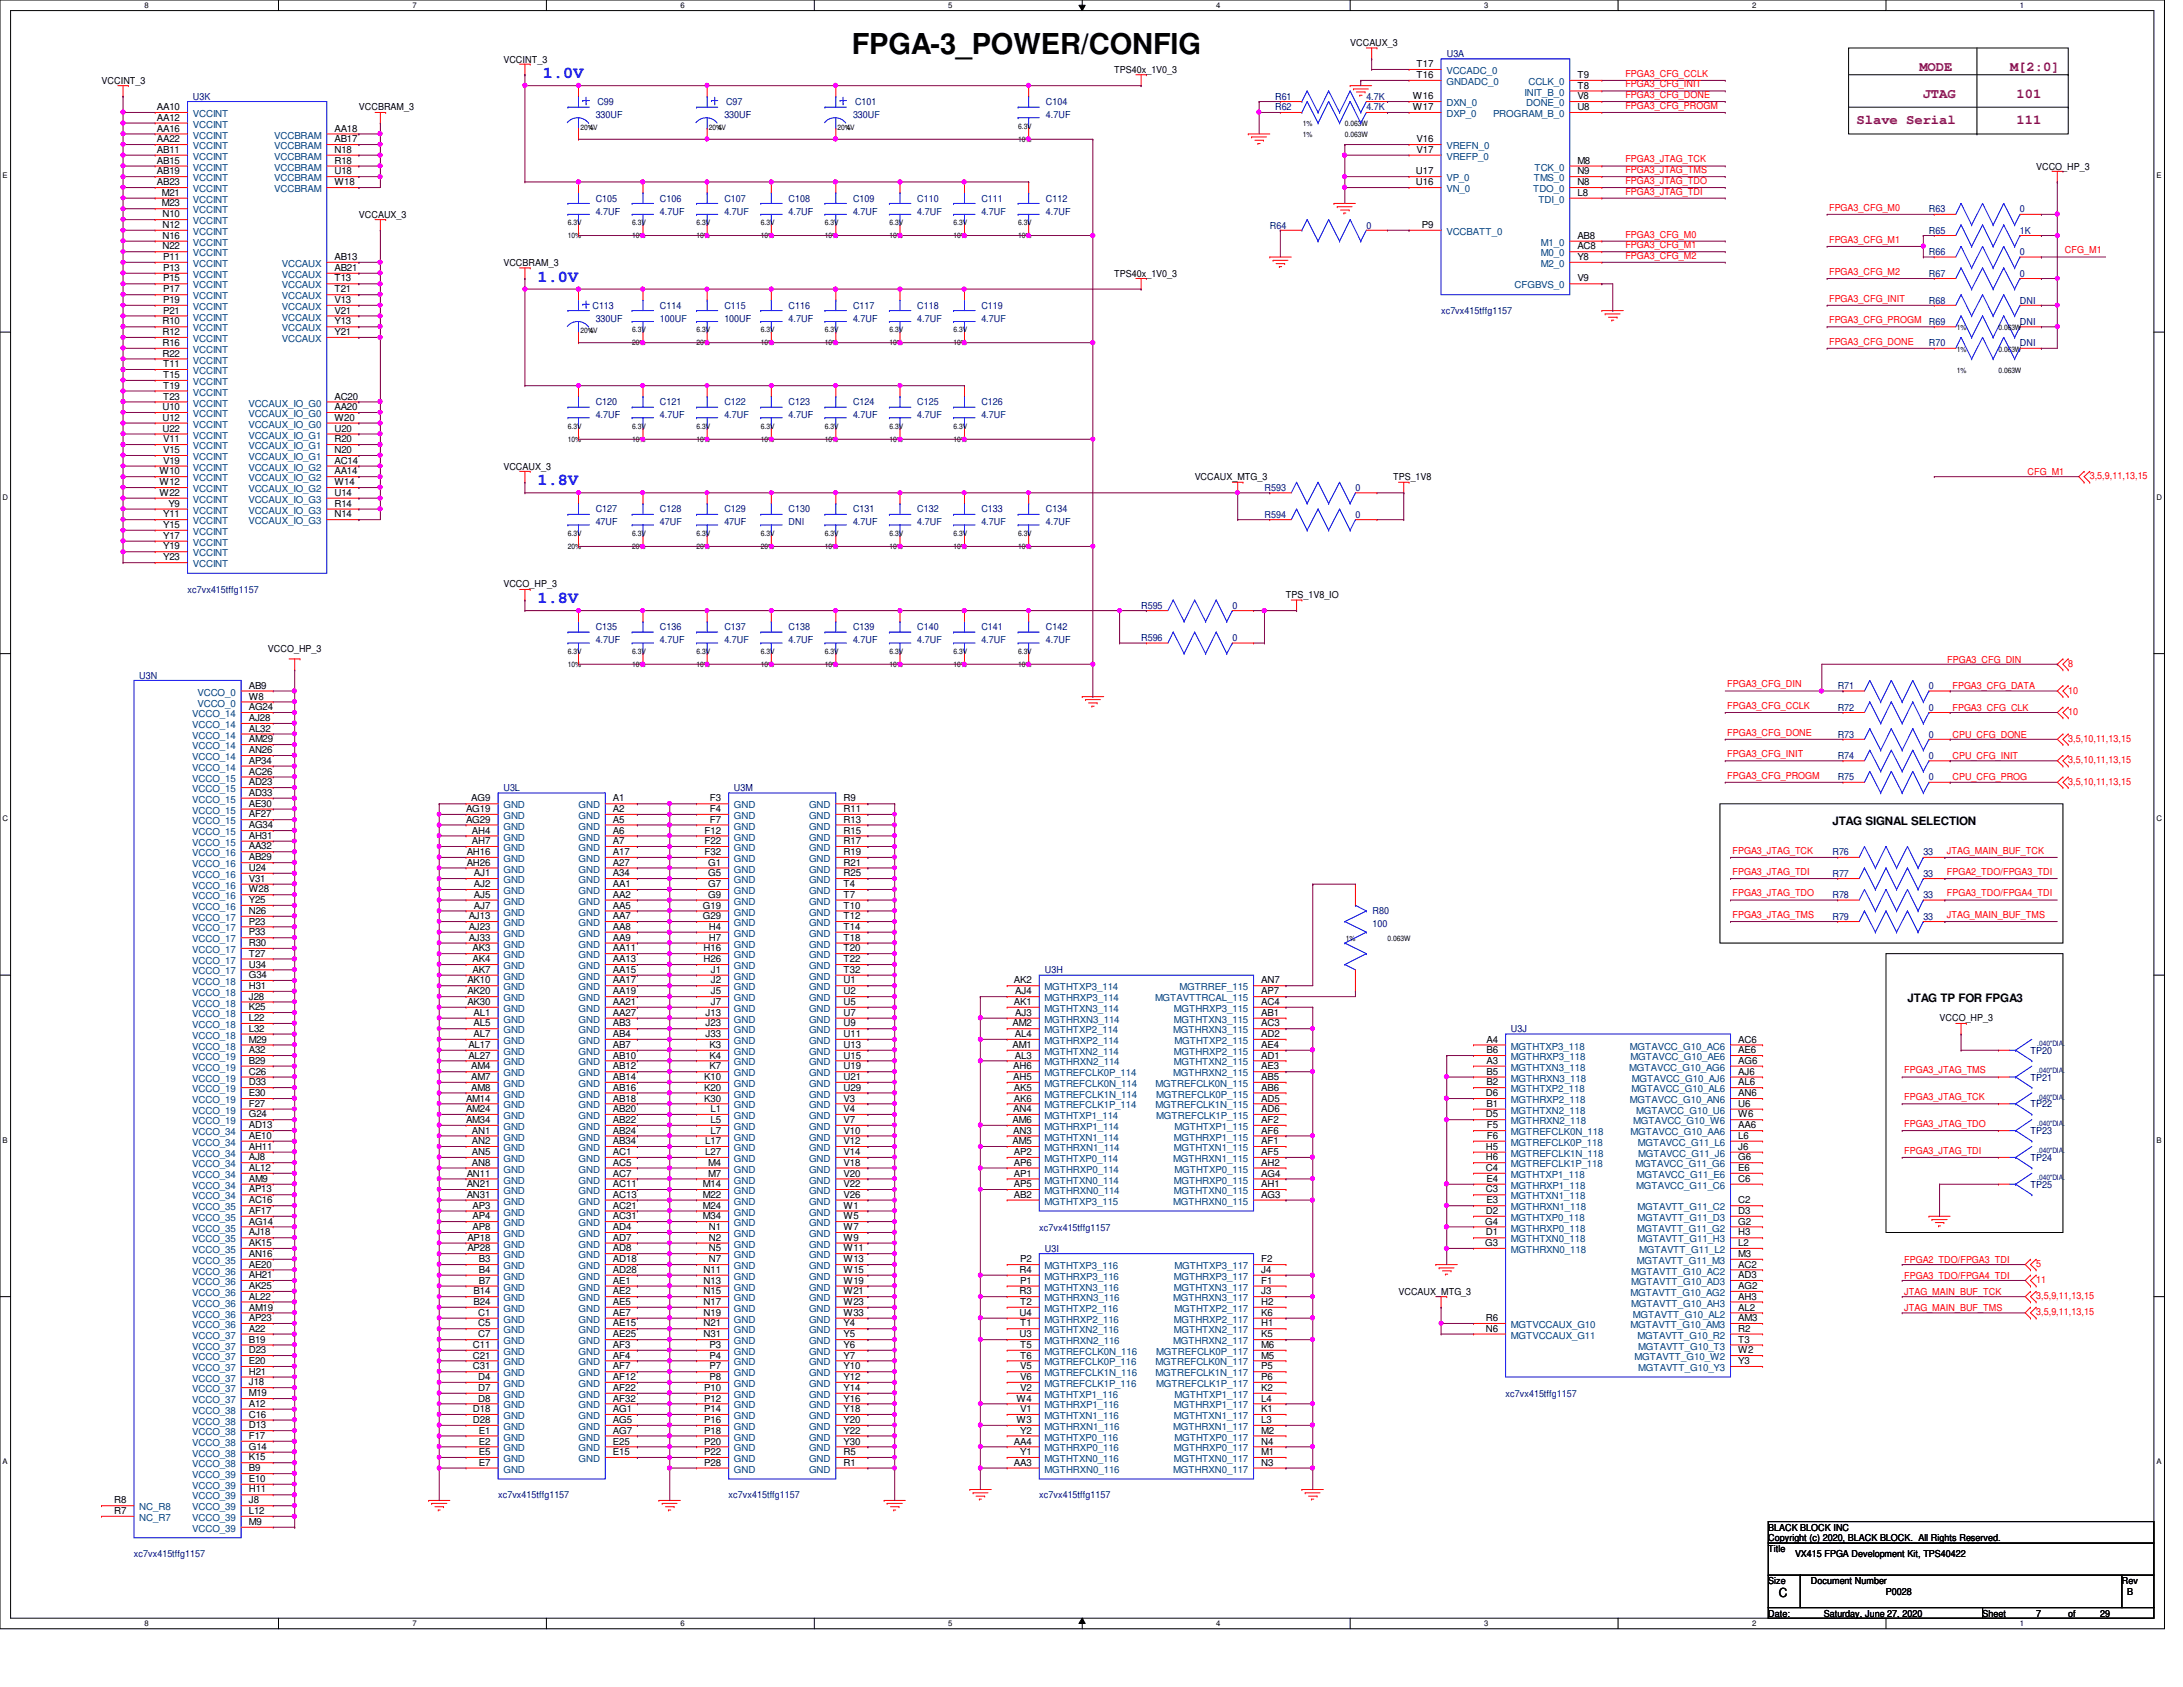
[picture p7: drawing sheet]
<svg xmlns="http://www.w3.org/2000/svg" width="279mm" height="216mm" viewBox="0 0 279 216" stroke-linecap="round" stroke-linejoin="round" font-family="sans-serif">
<defs><g id="words">
<text font-size="3.7" x="109" y="6.9">FPGA-3_POWER/CONFIG</text>
<g font-size="2.2" fill="#00f">
<text x="69.5" y="10">1.0V</text>
<text x="68.8" y="36.1">1.0V</text>
<text x="68.8" y="62.1">1.8V</text>
<text x="68.8" y="77.2">1.8V</text>
</g>
<g font-size="1.8" fill="#800080">
<text x="245.7" y="9.1">MODE</text>
<text x="257.3" y="9.1">M[2:0]</text>
<text x="237.6" y="15.9">Slave Serial</text>
<text x="246.1" y="12.5">JTAG</text>
<text x="258.1" y="12.5">101</text>
<text x="258.1" y="15.9">111</text>
</g>
<text font-size="1.6" x="227.7" y="204.4">C</text>
<g font-size="1.5">
<text x="234.5" y="105.6">JTAG SIGNAL SELECTION</text>
<text x="244.1" y="128.2">JTAG TP FOR FPGA3</text>
</g>
<g font-size="1.2">
<text x="172.8" y="5.9">VCCAUX_3</text>
<text x="13" y="10.7">VCCINT_3</text>
<text x="64.4" y="8">VCCINT_3</text>
<text x="142.6" y="9.4">TPS40x_1V0_3</text>
<text x="181.3" y="8.6">T17</text>
<text x="181.3" y="10">T16</text>
<text x="201.9" y="10">T9</text>
<text x="201.9" y="11.3">T8</text>
<text x="20.1" y="14.1">AA10</text>
<text x="20.1" y="15.5">AA12</text>
<text x="20.1" y="16.8">AA16</text>
<text x="42.8" y="16.8">AA18</text>
<text x="45.9" y="14.1">VCCBRAM_3</text>
<text x="180.8" y="12.7">W16</text>
<text x="180.8" y="14.1">W17</text>
<text x="201.9" y="14.1">U8</text>
<text x="201.9" y="12.7">V8</text>
<text x="20.1" y="18.2">AA22</text>
<text x="20.1" y="19.6">AB11</text>
<text x="20.1" y="21">AB15</text>
<text x="20.1" y="22.3">AB19</text>
<text x="20.1" y="23.7">AB23</text>
<text x="42.8" y="18.2">AB17</text>
<text x="42.8" y="19.6">N18</text>
<text x="42.8" y="21">R18</text>
<text x="42.8" y="22.3">U18</text>
<text x="42.8" y="23.7">W18</text>
<text x="181.2" y="22.3">U17</text>
<text x="181.2" y="23.7">U16</text>
<text x="181.3" y="18.2">V16</text>
<text x="181.3" y="19.6">V17</text>
<text x="201.9" y="21">M8</text>
<text x="201.9" y="22.3">N9</text>
<text x="201.9" y="23.7">N8</text>
<text x="260.6" y="21.7">VCCO_HP_3</text>
<text x="20.7" y="25.1">M21</text>
<text x="20.7" y="26.4">M23</text>
<text x="20.8" y="27.8">N10</text>
<text x="20.8" y="29.2">N12</text>
<text x="45.9" y="27.9">VCCAUX_3</text>
<text x="182" y="29.2">P9</text>
<text x="201.9" y="25.1">L8</text>
<text x="20.8" y="30.6">N16</text>
<text x="20.8" y="31.9">N22</text>
<text x="20.9" y="33.3">P11</text>
<text x="20.9" y="34.7">P13</text>
<text x="42.8" y="33.3">AB13</text>
<text x="42.8" y="34.7">AB21</text>
<text x="64.4" y="34">VCCBRAM_3</text>
<text x="142.6" y="35.4">TPS40x_1V0_3</text>
<text x="201.9" y="33.3">Y8</text>
<text x="201.9" y="31.9">AC8</text>
<text x="201.9" y="30.6">AB8</text>
<text x="20.8" y="41.5">R10</text>
<text x="20.9" y="36">P15</text>
<text x="20.9" y="37.4">P17</text>
<text x="20.9" y="38.8">P19</text>
<text x="20.9" y="40.1">P21</text>
<text x="42.8" y="36">T13</text>
<text x="42.8" y="37.4">T21</text>
<text x="42.8" y="38.8">V13</text>
<text x="42.8" y="40.1">V21</text>
<text x="42.8" y="41.5">Y13</text>
<text x="201.9" y="36">V9</text>
<text x="20.8" y="42.9">R12</text>
<text x="20.8" y="44.3">R16</text>
<text x="20.8" y="45.6">R22</text>
<text x="20.9" y="47">T11</text>
<text x="42.8" y="42.9">Y21</text>
<text x="20.8" y="52.5">U10</text>
<text x="20.8" y="53.8">U12</text>
<text x="20.9" y="48.4">T15</text>
<text x="20.9" y="49.7">T19</text>
<text x="20.9" y="51.1">T23</text>
<text x="42.8" y="51.1">AC20</text>
<text x="42.8" y="52.5">AA20</text>
<text x="42.8" y="53.8">W20</text>
<text x="20.8" y="55.2">U22</text>
<text x="20.9" y="56.6">V11</text>
<text x="20.9" y="58">V15</text>
<text x="20.9" y="59.4">V19</text>
<text x="42.8" y="55.2">U20</text>
<text x="42.8" y="56.6">R20</text>
<text x="42.8" y="58">N20</text>
<text x="42.8" y="59.4">AC14</text>
<text x="20.4" y="60.7">W10</text>
<text x="20.4" y="62.1">W12</text>
<text x="20.4" y="63.5">W22</text>
<text x="21.5" y="64.9">Y9</text>
<text x="42.8" y="60.7">AA14</text>
<text x="42.8" y="62.1">W14</text>
<text x="42.8" y="63.5">U14</text>
<text x="42.8" y="64.9">R14</text>
<text x="64.4" y="60.1">VCCAUX_3</text>
<text x="152.9" y="61.5">VCCAUX_MTG_3</text>
<text x="178.3" y="61.5">TPS_1V8</text>
<text x="20.9" y="66.2">Y11</text>
<text x="20.9" y="67.6">Y15</text>
<text x="20.9" y="69">Y17</text>
<text x="20.9" y="70.3">Y19</text>
<text x="20.9" y="71.7">Y23</text>
<text x="42.8" y="66.2">N14</text>
<text x="64.4" y="75.2">VCCO_HP_3</text>
<text x="164.6" y="76.6">TPS_1V8_IO</text>
<text x="34.3" y="83.4">VCCO_HP_3</text>
<text x="31.8" y="88.1">AB9</text>
<text x="31.8" y="89.5">W8</text>
<text x="31.8" y="90.9">AG24</text>
<text x="31.8" y="92.3">AJ28</text>
<text x="31.8" y="93.6">AL32</text>
<text x="31.8" y="95">AM29</text>
<text x="31.8" y="96.4">AN26</text>
<text x="31.8" y="97.7">AP34</text>
<text x="31.8" y="99.1">AC26</text>
<text x="31.8" y="100.5">AD23</text>
<text x="31.8" y="101.9">AD33</text>
<text x="31.8" y="103.3">AE30</text>
<text x="31.8" y="104.6">AF27</text>
<text x="31.8" y="106">AG34</text>
<text x="31.8" y="107.4">AH31</text>
<text x="59.6" y="103.9">AG19</text>
<text x="59.6" y="105.3">AG29</text>
<text x="60.3" y="102.6">AG9</text>
<text x="60.4" y="106.7">AH4</text>
<text x="78.4" y="102.6">A1</text>
<text x="78.4" y="103.9">A2</text>
<text x="78.4" y="105.3">A5</text>
<text x="78.4" y="106.7">A6</text>
<text x="90.2" y="106.7">F12</text>
<text x="90.8" y="102.6">F3</text>
<text x="90.8" y="103.9">F4</text>
<text x="90.8" y="105.3">F7</text>
<text x="107.9" y="102.6">R9</text>
<text x="107.9" y="103.9">R11</text>
<text x="107.9" y="105.3">R13</text>
<text x="107.9" y="106.7">R15</text>
<text x="31.8" y="108.7">AA32</text>
<text x="31.8" y="110.1">AB29</text>
<text x="31.8" y="111.5">U24</text>
<text x="31.8" y="112.9">V31</text>
<text x="59.7" y="109.4">AH16</text>
<text x="59.7" y="110.8">AH26</text>
<text x="60.4" y="108">AH7</text>
<text x="60.7" y="112.1">AJ1</text>
<text x="60.7" y="113.5">AJ2</text>
<text x="78.4" y="108">A7</text>
<text x="78.4" y="109.4">A17</text>
<text x="78.4" y="110.8">A27</text>
<text x="78.4" y="112.1">A34</text>
<text x="78.4" y="113.5">AA1</text>
<text x="90.2" y="108">F22</text>
<text x="90.2" y="109.4">F32</text>
<text x="90.6" y="110.8">G1</text>
<text x="90.6" y="112.1">G5</text>
<text x="90.6" y="113.5">G7</text>
<text x="107.9" y="108">R17</text>
<text x="107.9" y="109.4">R19</text>
<text x="107.9" y="110.8">R21</text>
<text x="107.9" y="112.1">R25</text>
<text x="107.9" y="113.5">T4</text>
<text x="31.8" y="114.2">W28</text>
<text x="31.8" y="115.6">Y25</text>
<text x="31.8" y="117">N26</text>
<text x="31.8" y="118.3">P23</text>
<text x="31.8" y="119.7">P33</text>
<text x="60" y="117.6">AJ13</text>
<text x="60" y="119">AJ23</text>
<text x="60.7" y="114.9">AJ5</text>
<text x="60.7" y="116.3">AJ7</text>
<text x="78.4" y="114.9">AA2</text>
<text x="78.4" y="116.3">AA5</text>
<text x="78.4" y="117.6">AA7</text>
<text x="78.4" y="119">AA8</text>
<text x="90" y="116.3">G19</text>
<text x="90" y="117.6">G29</text>
<text x="90.6" y="114.9">G9</text>
<text x="90.7" y="119">H4</text>
<text x="107.9" y="114.9">T7</text>
<text x="107.9" y="116.3">T10</text>
<text x="107.9" y="117.6">T12</text>
<text x="107.9" y="119">T14</text>
<text x="31.8" y="121.1">R30</text>
<text x="31.8" y="122.4">T27</text>
<text x="31.8" y="123.8">U34</text>
<text x="31.8" y="125.2">G34</text>
<text x="59.8" y="125.9">AK10</text>
<text x="60" y="120.4">AJ33</text>
<text x="60.5" y="121.8">AK3</text>
<text x="60.5" y="123.1">AK4</text>
<text x="60.5" y="124.5">AK7</text>
<text x="78.4" y="120.4">AA9</text>
<text x="78.4" y="121.8">AA11</text>
<text x="78.4" y="123.1">AA13</text>
<text x="78.4" y="124.5">AA15</text>
<text x="78.4" y="125.9">AA17</text>
<text x="90" y="121.8">H16</text>
<text x="90" y="123.1">H26</text>
<text x="90.7" y="120.4">H7</text>
<text x="91" y="124.5">J1</text>
<text x="91" y="125.9">J2</text>
<text x="107.9" y="120.4">T18</text>
<text x="107.9" y="121.8">T20</text>
<text x="107.9" y="123.1">T22</text>
<text x="107.9" y="124.5">T32</text>
<text x="107.9" y="125.9">U1</text>
<text x="129.8" y="125.9">AK2</text>
<text x="161.4" y="125.9">AN7</text>
<text x="31.8" y="126.6">H31</text>
<text x="31.8" y="127.9">J28</text>
<text x="31.8" y="129.3">K25</text>
<text x="31.8" y="130.7">L22</text>
<text x="59.8" y="127.3">AK20</text>
<text x="59.8" y="128.6">AK30</text>
<text x="60.6" y="130">AL1</text>
<text x="60.6" y="131.4">AL5</text>
<text x="78.4" y="127.3">AA19</text>
<text x="78.4" y="128.6">AA21</text>
<text x="78.4" y="130">AA27</text>
<text x="78.4" y="131.4">AB3</text>
<text x="90.3" y="130">J13</text>
<text x="90.3" y="131.4">J23</text>
<text x="91" y="127.3">J5</text>
<text x="91" y="128.6">J7</text>
<text x="107.9" y="127.3">U2</text>
<text x="107.9" y="128.6">U5</text>
<text x="107.9" y="130">U7</text>
<text x="107.9" y="131.4">U9</text>
<text x="129.6" y="131.4">AM2</text>
<text x="129.8" y="128.6">AK1</text>
<text x="129.9" y="127.3">AJ4</text>
<text x="129.9" y="130">AJ3</text>
<text x="161.4" y="128.6">AC4</text>
<text x="161.4" y="130">AB1</text>
<text x="161.4" y="131.4">AC3</text>
<text x="161.4" y="127.3">AP7</text>
<text x="248.2" y="130.7">VCCO_HP_3</text>
<text x="31.8" y="132">L32</text>
<text x="31.8" y="133.4">M29</text>
<text x="31.8" y="134.8">A32</text>
<text x="31.8" y="136.1">B29</text>
<text x="31.8" y="137.5">C26</text>
<text x="59.9" y="134.1">AL17</text>
<text x="59.9" y="135.5">AL27</text>
<text x="60.3" y="136.9">AM4</text>
<text x="60.6" y="132.7">AL7</text>
<text x="78.4" y="132.7">AB4</text>
<text x="78.4" y="134.1">AB7</text>
<text x="78.4" y="135.5">AB10</text>
<text x="78.4" y="136.9">AB12</text>
<text x="90.3" y="132.7">J33</text>
<text x="90.8" y="134.1">K3</text>
<text x="90.8" y="135.5">K4</text>
<text x="90.8" y="136.9">K7</text>
<text x="107.9" y="132.7">U11</text>
<text x="107.9" y="134.1">U13</text>
<text x="107.9" y="135.5">U15</text>
<text x="107.9" y="136.9">U19</text>
<text x="129.6" y="134.1">AM1</text>
<text x="129.7" y="136.9">AH6</text>
<text x="129.9" y="132.7">AL4</text>
<text x="129.9" y="135.5">AL3</text>
<text x="161.4" y="132.7">AD2</text>
<text x="161.4" y="134.1">AE4</text>
<text x="161.4" y="135.5">AD1</text>
<text x="161.4" y="136.9">AE3</text>
<text x="190.2" y="133.4">A4</text>
<text x="190.2" y="134.8">B6</text>
<text x="190.2" y="136.1">A3</text>
<text x="190.2" y="137.5">B5</text>
<text x="222.5" y="133.4">AC6</text>
<text x="222.5" y="134.8">AE6</text>
<text x="222.5" y="136.1">AG6</text>
<text x="222.5" y="137.5">AJ6</text>
<text x="31.8" y="138.9">D33</text>
<text x="31.8" y="140.3">E30</text>
<text x="31.8" y="141.6">F27</text>
<text x="31.8" y="143">G24</text>
<text x="59.6" y="141">AM14</text>
<text x="59.6" y="142.3">AM24</text>
<text x="59.6" y="143.7">AM34</text>
<text x="60.3" y="138.2">AM7</text>
<text x="60.3" y="139.6">AM8</text>
<text x="78.4" y="138.2">AB14</text>
<text x="78.4" y="139.6">AB16</text>
<text x="78.4" y="141">AB18</text>
<text x="78.4" y="142.3">AB20</text>
<text x="78.4" y="143.7">AB22</text>
<text x="90.1" y="138.2">K10</text>
<text x="90.1" y="139.6">K20</text>
<text x="90.1" y="141">K30</text>
<text x="90.9" y="142.3">L1</text>
<text x="90.9" y="143.7">L5</text>
<text x="107.9" y="138.2">U21</text>
<text x="107.9" y="139.6">U29</text>
<text x="107.9" y="141">V3</text>
<text x="107.9" y="142.3">V4</text>
<text x="107.9" y="143.7">V7</text>
<text x="129.6" y="143.7">AM6</text>
<text x="129.7" y="138.2">AH5</text>
<text x="129.7" y="142.3">AN4</text>
<text x="129.8" y="139.6">AK5</text>
<text x="129.8" y="141">AK6</text>
<text x="161.4" y="139.6">AB6</text>
<text x="161.4" y="138.2">AB5</text>
<text x="161.4" y="141">AD5</text>
<text x="161.4" y="142.3">AD6</text>
<text x="161.4" y="143.7">AF2</text>
<text x="190.2" y="140.3">D6</text>
<text x="190.2" y="143">D5</text>
<text x="190.2" y="138.9">B2</text>
<text x="190.2" y="141.6">B1</text>
<text x="222.5" y="138.9">AL6</text>
<text x="222.5" y="140.3">AN6</text>
<text x="222.5" y="141.6">U6</text>
<text x="222.5" y="143">W6</text>
<text x="31.8" y="144.4">AD13</text>
<text x="31.8" y="145.8">AE10</text>
<text x="31.8" y="147.2">AH11</text>
<text x="31.8" y="148.5">AJ8</text>
<text x="31.8" y="149.9">AL12</text>
<text x="60.4" y="145.1">AN1</text>
<text x="60.4" y="146.4">AN2</text>
<text x="60.4" y="147.8">AN5</text>
<text x="60.4" y="149.2">AN8</text>
<text x="78.4" y="145.1">AB24</text>
<text x="78.4" y="146.4">AB34</text>
<text x="78.4" y="147.8">AC1</text>
<text x="78.4" y="149.2">AC5</text>
<text x="90.3" y="146.4">L17</text>
<text x="90.3" y="147.8">L27</text>
<text x="90.6" y="149.2">M4</text>
<text x="90.9" y="145.1">L7</text>
<text x="107.9" y="145.1">V10</text>
<text x="107.9" y="146.4">V12</text>
<text x="107.9" y="147.8">V14</text>
<text x="107.9" y="149.2">V18</text>
<text x="129.6" y="146.4">AM5</text>
<text x="129.7" y="145.1">AN3</text>
<text x="129.8" y="147.8">AP2</text>
<text x="129.8" y="149.2">AP6</text>
<text x="161.4" y="145.1">AF6</text>
<text x="161.4" y="146.4">AF1</text>
<text x="161.4" y="147.8">AF5</text>
<text x="161.4" y="149.2">AH2</text>
<text x="190.2" y="147.2">H5</text>
<text x="190.2" y="148.5">H6</text>
<text x="190.2" y="149.9">C4</text>
<text x="190.3" y="145.8">F6</text>
<text x="190.3" y="144.4">F5</text>
<text x="222.5" y="149.9">E6</text>
<text x="222.5" y="148.5">G6</text>
<text x="222.5" y="147.2">J6</text>
<text x="222.5" y="145.8">L6</text>
<text x="222.5" y="144.4">AA6</text>
<text x="31.8" y="151.3">AM9</text>
<text x="31.8" y="152.6">AP13</text>
<text x="31.8" y="154">AC16</text>
<text x="31.8" y="155.4">AF17</text>
<text x="59.7" y="150.6">AN11</text>
<text x="59.7" y="151.9">AN21</text>
<text x="59.7" y="153.3">AN31</text>
<text x="60.5" y="154.7">AP3</text>
<text x="78.4" y="150.6">AC7</text>
<text x="78.4" y="151.9">AC11</text>
<text x="78.4" y="153.3">AC13</text>
<text x="78.4" y="154.7">AC21</text>
<text x="90" y="151.9">M14</text>
<text x="90" y="153.3">M22</text>
<text x="90" y="154.7">M24</text>
<text x="90.6" y="150.6">M7</text>
<text x="107.9" y="150.6">V20</text>
<text x="107.9" y="151.9">V22</text>
<text x="107.9" y="153.3">V26</text>
<text x="107.9" y="154.7">W1</text>
<text x="129.8" y="150.6">AP1</text>
<text x="129.8" y="151.9">AP5</text>
<text x="129.8" y="153.3">AB2</text>
<text x="161.4" y="150.6">AG4</text>
<text x="161.4" y="151.9">AH1</text>
<text x="161.4" y="153.3">AG3</text>
<text x="190.2" y="152.6">C3</text>
<text x="190.2" y="155.4">D2</text>
<text x="190.2" y="151.3">E4</text>
<text x="190.2" y="154">E3</text>
<text x="222.5" y="151.3">C6</text>
<text x="222.5" y="154">C2</text>
<text x="222.5" y="155.4">D3</text>
<text x="31.8" y="156.7">AG14</text>
<text x="31.8" y="158.1">AJ18</text>
<text x="31.8" y="159.5">AK15</text>
<text x="31.8" y="160.9">AN16</text>
<text x="59.8" y="158.8">AP18</text>
<text x="59.8" y="160.1">AP28</text>
<text x="60.5" y="156">AP4</text>
<text x="60.5" y="157.4">AP8</text>
<text x="61.3" y="161.5">B3</text>
<text x="78.4" y="156">AC31</text>
<text x="78.4" y="157.4">AD4</text>
<text x="78.4" y="158.8">AD7</text>
<text x="78.4" y="160.1">AD8</text>
<text x="78.4" y="161.5">AD18</text>
<text x="90" y="156">M34</text>
<text x="90.7" y="157.4">N1</text>
<text x="90.7" y="158.8">N2</text>
<text x="90.7" y="160.1">N5</text>
<text x="90.7" y="161.5">N7</text>
<text x="107.9" y="156">W5</text>
<text x="107.9" y="157.4">W7</text>
<text x="107.9" y="158.8">W9</text>
<text x="107.9" y="160.1">W11</text>
<text x="107.9" y="161.5">W13</text>
<text x="130.6" y="161.5">P2</text>
<text x="161.4" y="161.5">F2</text>
<text x="190.1" y="156.7">G4</text>
<text x="190.1" y="159.5">G3</text>
<text x="190.2" y="158.1">D1</text>
<text x="222.5" y="156.7">G2</text>
<text x="222.5" y="158.1">H3</text>
<text x="222.5" y="159.5">L2</text>
<text x="222.5" y="160.9">M3</text>
<text x="31.8" y="162.2">AE20</text>
<text x="31.8" y="163.6">AH21</text>
<text x="31.8" y="165">AK25</text>
<text x="31.8" y="166.3">AL22</text>
<text x="31.8" y="167.7">AM19</text>
<text x="60.6" y="165.7">B14</text>
<text x="60.6" y="167">B24</text>
<text x="61.3" y="162.9">B4</text>
<text x="61.3" y="164.3">B7</text>
<text x="78.4" y="162.9">AD28</text>
<text x="78.4" y="164.3">AE1</text>
<text x="78.4" y="165.7">AE2</text>
<text x="78.4" y="167">AE5</text>
<text x="90" y="162.9">N11</text>
<text x="90" y="164.3">N13</text>
<text x="90" y="165.7">N15</text>
<text x="90" y="167">N17</text>
<text x="107.9" y="162.9">W15</text>
<text x="107.9" y="164.3">W19</text>
<text x="107.9" y="165.7">W21</text>
<text x="107.9" y="167">W23</text>
<text x="130.5" y="162.9">R4</text>
<text x="130.5" y="165.7">R3</text>
<text x="130.6" y="164.3">P1</text>
<text x="130.6" y="167">T2</text>
<text x="161.4" y="162.9">J4</text>
<text x="161.4" y="164.3">F1</text>
<text x="161.4" y="165.7">J3</text>
<text x="161.4" y="167">H2</text>
<text x="179" y="165.7">VCCAUX_MTG_3</text>
<text x="222.5" y="162.2">AC2</text>
<text x="222.5" y="163.6">AD3</text>
<text x="222.5" y="165">AG2</text>
<text x="222.5" y="166.3">AH3</text>
<text x="222.5" y="167.7">AL2</text>
<text x="31.8" y="169.1">AP23</text>
<text x="31.8" y="170.4">A22</text>
<text x="31.8" y="171.8">B19</text>
<text x="31.8" y="173.2">D23</text>
<text x="60.5" y="172.5">C11</text>
<text x="60.5" y="173.9">C21</text>
<text x="61.2" y="168.4">C1</text>
<text x="61.2" y="169.8">C5</text>
<text x="61.2" y="171.2">C7</text>
<text x="78.4" y="168.4">AE7</text>
<text x="78.4" y="169.8">AE15</text>
<text x="78.4" y="171.2">AE25</text>
<text x="78.4" y="172.5">AF3</text>
<text x="78.4" y="173.9">AF4</text>
<text x="90" y="168.4">N19</text>
<text x="90" y="169.8">N21</text>
<text x="90" y="171.2">N31</text>
<text x="90.8" y="172.5">P3</text>
<text x="90.8" y="173.9">P4</text>
<text x="107.9" y="168.4">W33</text>
<text x="107.9" y="169.8">Y4</text>
<text x="107.9" y="171.2">Y5</text>
<text x="107.9" y="172.5">Y6</text>
<text x="107.9" y="173.9">Y7</text>
<text x="130.5" y="168.4">U4</text>
<text x="130.5" y="171.2">U3</text>
<text x="130.6" y="169.8">T1</text>
<text x="130.6" y="173.9">T6</text>
<text x="130.6" y="172.5">T5</text>
<text x="161.4" y="168.4">K6</text>
<text x="161.4" y="169.8">H1</text>
<text x="161.4" y="172.5">M6</text>
<text x="161.4" y="171.2">K5</text>
<text x="161.4" y="173.9">M5</text>
<text x="190.2" y="170.4">N6</text>
<text x="190.2" y="169.1">R6</text>
<text x="222.5" y="169.1">AM3</text>
<text x="222.5" y="170.4">R2</text>
<text x="222.5" y="171.8">T3</text>
<text x="222.5" y="173.2">W2</text>
<text x="31.8" y="174.6">E20</text>
<text x="31.8" y="175.9">H21</text>
<text x="31.8" y="177.3">J18</text>
<text x="31.8" y="178.7">M19</text>
<text x="60.5" y="175.3">C31</text>
<text x="61.2" y="176.6">D4</text>
<text x="61.2" y="178">D7</text>
<text x="61.2" y="179.4">D8</text>
<text x="78.4" y="175.3">AF7</text>
<text x="78.4" y="176.6">AF12</text>
<text x="78.4" y="178">AF22</text>
<text x="78.4" y="179.4">AF32</text>
<text x="90.1" y="178">P10</text>
<text x="90.1" y="179.4">P12</text>
<text x="90.8" y="175.3">P7</text>
<text x="90.8" y="176.6">P8</text>
<text x="107.9" y="175.3">Y10</text>
<text x="107.9" y="176.6">Y12</text>
<text x="107.9" y="178">Y14</text>
<text x="107.9" y="179.4">Y16</text>
<text x="130.1" y="179.4">W4</text>
<text x="130.6" y="175.3">V5</text>
<text x="130.6" y="176.6">V6</text>
<text x="130.6" y="178">V2</text>
<text x="161.4" y="175.3">P5</text>
<text x="161.4" y="176.6">P6</text>
<text x="161.4" y="178">K2</text>
<text x="161.4" y="179.4">L4</text>
<text x="222.5" y="174.6">Y3</text>
<text x="31.8" y="180">A12</text>
<text x="31.8" y="181.4">C16</text>
<text x="31.8" y="182.8">D13</text>
<text x="31.8" y="184.1">F17</text>
<text x="31.8" y="185.5">G14</text>
<text x="60.5" y="180.7">D18</text>
<text x="60.5" y="182.1">D28</text>
<text x="61.3" y="183.5">E1</text>
<text x="61.3" y="184.9">E2</text>
<text x="78.4" y="184.9">E25</text>
<text x="78.4" y="180.7">AG1</text>
<text x="78.4" y="182.1">AG5</text>
<text x="78.4" y="183.5">AG7</text>
<text x="90.1" y="180.7">P14</text>
<text x="90.1" y="182.1">P16</text>
<text x="90.1" y="183.5">P18</text>
<text x="90.1" y="184.9">P20</text>
<text x="107.9" y="180.7">Y18</text>
<text x="107.9" y="182.1">Y20</text>
<text x="107.9" y="183.5">Y22</text>
<text x="107.9" y="184.9">Y30</text>
<text x="129.8" y="184.9">AA4</text>
<text x="130.1" y="182.1">W3</text>
<text x="130.6" y="180.7">V1</text>
<text x="130.6" y="183.5">Y2</text>
<text x="161.4" y="180.7">K1</text>
<text x="161.4" y="182.1">L3</text>
<text x="161.4" y="183.5">M2</text>
<text x="161.4" y="184.9">N4</text>
<text x="31.8" y="186.9">K15</text>
<text x="31.8" y="188.3">B9</text>
<text x="31.8" y="189.7">E10</text>
<text x="31.8" y="191">H11</text>
<text x="61.3" y="186.2">E5</text>
<text x="61.3" y="187.6">E7</text>
<text x="78.4" y="186.2">E15</text>
<text x="90.1" y="186.2">P22</text>
<text x="90.1" y="187.6">P28</text>
<text x="107.9" y="187.6">R1</text>
<text x="107.9" y="186.2">R5</text>
<text x="129.8" y="187.6">AA3</text>
<text x="130.6" y="186.2">Y1</text>
<text x="161.4" y="186.2">M1</text>
<text x="161.4" y="187.6">N3</text>
<text x="14.6" y="193.8">R7</text>
<text x="14.6" y="192.4">R8</text>
<text x="31.8" y="192.4">J8</text>
<text x="31.8" y="193.8">L12</text>
<text x="31.8" y="195.2">M9</text>
<text x="226.3" y="195.9">BLACK BLOCK INC</text>
<text x="226.3" y="197.3">Copyright (c) 2020, BLACK BLOCK. All Rights Reserved.</text>
<text x="226.3" y="198.6">Title</text>
<text x="226.3" y="202.7">Size</text>
<text x="229.7" y="199.3">VX415 FPGA Development Kit, TPS40422</text>
<text x="231.8" y="202.7">Document Number</text>
<text x="271.6" y="202.7">Rev</text>
<text x="226.3" y="206.9">Date:</text>
<text x="233.4" y="206.9">Saturday, June 27, 2020</text>
<text x="241.4" y="204.1">P0028</text>
<text x="253.7" y="206.9">Sheet</text>
<text x="260.6" y="206.9">7</text>
<text x="264.7" y="206.9">of</text>
<text x="268.8" y="206.9">29</text>
<text x="272.2" y="204.1">B</text>
</g>
<g font-size="1.2" fill="#004080">
<text x="185.1" y="9.5">VCCADC_0</text>
<text x="185.1" y="10.9">GNDADC_0</text>
<text x="195.6" y="10.9">CCLK_0</text>
<text x="24.7" y="15">VCCINT</text>
<text x="24.7" y="16.3">VCCINT</text>
<text x="24.7" y="17.7">VCCINT</text>
<text x="35.1" y="17.7">VCCBRAM</text>
<text x="185.1" y="13.6">DXN_0</text>
<text x="185.1" y="15">DXP_0</text>
<text x="191.1" y="15">PROGRAM_B_0</text>
<text x="195.1" y="12.2">INIT_B_0</text>
<text x="195.3" y="13.6">DONE_0</text>
<text x="24.7" y="19.1">VCCINT</text>
<text x="24.7" y="20.4">VCCINT</text>
<text x="24.7" y="21.8">VCCINT</text>
<text x="24.7" y="23.2">VCCINT</text>
<text x="35.1" y="19.1">VCCBRAM</text>
<text x="35.1" y="20.4">VCCBRAM</text>
<text x="35.1" y="21.8">VCCBRAM</text>
<text x="35.1" y="23.2">VCCBRAM</text>
<text x="185.1" y="19.1">VREFN_0</text>
<text x="185.1" y="20.4">VREFP_0</text>
<text x="185.1" y="23.2">VP_0</text>
<text x="196.3" y="23.2">TMS_0</text>
<text x="196.4" y="21.8">TCK_0</text>
<text x="24.7" y="24.6">VCCINT</text>
<text x="24.7" y="26">VCCINT</text>
<text x="24.7" y="27.3">VCCINT</text>
<text x="24.7" y="28.7">VCCINT</text>
<text x="35.1" y="24.6">VCCBRAM</text>
<text x="185.1" y="24.6">VN_0</text>
<text x="196.2" y="24.6">TDO_0</text>
<text x="196.9" y="26">TDI_0</text>
<text x="24.7" y="30.1">VCCINT</text>
<text x="24.7" y="31.5">VCCINT</text>
<text x="24.7" y="32.8">VCCINT</text>
<text x="24.7" y="34.2">VCCINT</text>
<text x="24.7" y="35.6">VCCINT</text>
<text x="36.1" y="34.2">VCCAUX</text>
<text x="36.1" y="35.6">VCCAUX</text>
<text x="185.1" y="30.1">VCCBATT_0</text>
<text x="197.2" y="34.2">M2_0</text>
<text x="197.2" y="32.8">M0_0</text>
<text x="197.2" y="31.5">M1_0</text>
<text x="24.7" y="36.9">VCCINT</text>
<text x="24.7" y="38.3">VCCINT</text>
<text x="24.7" y="39.7">VCCINT</text>
<text x="24.7" y="41">VCCINT</text>
<text x="36.1" y="36.9">VCCAUX</text>
<text x="36.1" y="38.3">VCCAUX</text>
<text x="36.1" y="39.7">VCCAUX</text>
<text x="36.1" y="41">VCCAUX</text>
<text x="193.8" y="36.9">CFGBVS_0</text>
<text x="24.7" y="42.4">VCCINT</text>
<text x="24.7" y="43.8">VCCINT</text>
<text x="24.7" y="45.2">VCCINT</text>
<text x="24.7" y="46.5">VCCINT</text>
<text x="24.7" y="47.9">VCCINT</text>
<text x="36.1" y="42.4">VCCAUX</text>
<text x="36.1" y="43.8">VCCAUX</text>
<text x="24.7" y="49.3">VCCINT</text>
<text x="24.7" y="50.6">VCCINT</text>
<text x="24.7" y="52">VCCINT</text>
<text x="24.7" y="53.4">VCCINT</text>
<text x="31.8" y="52">VCCAUX_IO_G0</text>
<text x="31.8" y="53.4">VCCAUX_IO_G0</text>
<text x="24.7" y="54.7">VCCINT</text>
<text x="24.7" y="56.1">VCCINT</text>
<text x="24.7" y="57.5">VCCINT</text>
<text x="24.7" y="58.9">VCCINT</text>
<text x="31.8" y="54.7">VCCAUX_IO_G0</text>
<text x="31.8" y="56.1">VCCAUX_IO_G1</text>
<text x="31.8" y="57.5">VCCAUX_IO_G1</text>
<text x="31.8" y="58.9">VCCAUX_IO_G1</text>
<text x="24.7" y="60.2">VCCINT</text>
<text x="24.7" y="61.6">VCCINT</text>
<text x="24.7" y="63">VCCINT</text>
<text x="24.7" y="64.3">VCCINT</text>
<text x="24.7" y="65.7">VCCINT</text>
<text x="31.8" y="60.2">VCCAUX_IO_G2</text>
<text x="31.8" y="61.6">VCCAUX_IO_G2</text>
<text x="31.8" y="63">VCCAUX_IO_G2</text>
<text x="31.8" y="64.3">VCCAUX_IO_G3</text>
<text x="31.8" y="65.7">VCCAUX_IO_G3</text>
<text x="24.7" y="67.1">VCCINT</text>
<text x="24.7" y="68.5">VCCINT</text>
<text x="24.7" y="69.8">VCCINT</text>
<text x="24.7" y="71.2">VCCINT</text>
<text x="31.8" y="67.1">VCCAUX_IO_G3</text>
<text x="24.7" y="72.6">VCCINT</text>
<text x="25.3" y="89">VCCO_0</text>
<text x="24.6" y="91.8">VCCO_14</text>
<text x="24.6" y="93.2">VCCO_14</text>
<text x="24.6" y="94.5">VCCO_14</text>
<text x="24.6" y="95.9">VCCO_14</text>
<text x="25.3" y="90.4">VCCO_0</text>
<text x="24.6" y="97.3">VCCO_14</text>
<text x="24.6" y="98.6">VCCO_14</text>
<text x="24.6" y="100">VCCO_15</text>
<text x="24.6" y="101.4">VCCO_15</text>
<text x="24.6" y="102.7">VCCO_15</text>
<text x="24.6" y="104.1">VCCO_15</text>
<text x="24.6" y="105.5">VCCO_15</text>
<text x="24.6" y="106.9">VCCO_15</text>
<text x="64.4" y="103.5">GND</text>
<text x="64.4" y="104.8">GND</text>
<text x="64.4" y="106.2">GND</text>
<text x="64.4" y="107.6">GND</text>
<text x="74" y="103.5">GND</text>
<text x="74" y="104.8">GND</text>
<text x="74" y="106.2">GND</text>
<text x="74" y="107.6">GND</text>
<text x="93.9" y="103.5">GND</text>
<text x="93.9" y="104.8">GND</text>
<text x="93.9" y="106.2">GND</text>
<text x="93.9" y="107.6">GND</text>
<text x="103.5" y="103.5">GND</text>
<text x="103.5" y="104.8">GND</text>
<text x="103.5" y="106.2">GND</text>
<text x="103.5" y="107.6">GND</text>
<text x="24.6" y="108.2">VCCO_15</text>
<text x="24.6" y="109.6">VCCO_16</text>
<text x="24.6" y="111">VCCO_16</text>
<text x="24.6" y="112.4">VCCO_16</text>
<text x="24.6" y="113.7">VCCO_16</text>
<text x="64.4" y="108.9">GND</text>
<text x="64.4" y="110.3">GND</text>
<text x="64.4" y="111.7">GND</text>
<text x="64.4" y="113">GND</text>
<text x="74" y="108.9">GND</text>
<text x="74" y="110.3">GND</text>
<text x="74" y="111.7">GND</text>
<text x="74" y="113">GND</text>
<text x="93.9" y="108.9">GND</text>
<text x="93.9" y="110.3">GND</text>
<text x="93.9" y="111.7">GND</text>
<text x="93.9" y="113">GND</text>
<text x="103.5" y="108.9">GND</text>
<text x="103.5" y="110.3">GND</text>
<text x="103.5" y="111.7">GND</text>
<text x="103.5" y="113">GND</text>
<text x="24.6" y="115.1">VCCO_16</text>
<text x="24.6" y="116.5">VCCO_16</text>
<text x="24.6" y="117.9">VCCO_17</text>
<text x="24.6" y="119.2">VCCO_17</text>
<text x="64.4" y="114.4">GND</text>
<text x="64.4" y="115.8">GND</text>
<text x="64.4" y="117.2">GND</text>
<text x="64.4" y="118.5">GND</text>
<text x="64.4" y="119.9">GND</text>
<text x="74" y="114.4">GND</text>
<text x="74" y="115.8">GND</text>
<text x="74" y="117.2">GND</text>
<text x="74" y="118.5">GND</text>
<text x="74" y="119.9">GND</text>
<text x="93.9" y="114.4">GND</text>
<text x="93.9" y="115.8">GND</text>
<text x="93.9" y="117.2">GND</text>
<text x="93.9" y="118.5">GND</text>
<text x="93.9" y="119.9">GND</text>
<text x="103.5" y="114.4">GND</text>
<text x="103.5" y="115.8">GND</text>
<text x="103.5" y="117.2">GND</text>
<text x="103.5" y="118.5">GND</text>
<text x="103.5" y="119.9">GND</text>
<text x="24.6" y="120.6">VCCO_17</text>
<text x="24.6" y="122">VCCO_17</text>
<text x="24.6" y="123.3">VCCO_17</text>
<text x="24.6" y="124.7">VCCO_17</text>
<text x="64.4" y="121.3">GND</text>
<text x="64.4" y="122.6">GND</text>
<text x="64.4" y="124">GND</text>
<text x="64.4" y="125.4">GND</text>
<text x="74" y="121.3">GND</text>
<text x="74" y="122.6">GND</text>
<text x="74" y="124">GND</text>
<text x="74" y="125.4">GND</text>
<text x="93.9" y="121.3">GND</text>
<text x="93.9" y="122.6">GND</text>
<text x="93.9" y="124">GND</text>
<text x="93.9" y="125.4">GND</text>
<text x="103.5" y="121.3">GND</text>
<text x="103.5" y="122.6">GND</text>
<text x="103.5" y="124">GND</text>
<text x="103.5" y="125.4">GND</text>
<text x="24.6" y="126.1">VCCO_18</text>
<text x="24.6" y="127.5">VCCO_18</text>
<text x="24.6" y="128.8">VCCO_18</text>
<text x="24.6" y="130.2">VCCO_18</text>
<text x="24.6" y="131.6">VCCO_18</text>
<text x="64.4" y="126.7">GND</text>
<text x="64.4" y="128.1">GND</text>
<text x="64.4" y="129.5">GND</text>
<text x="64.4" y="130.9">GND</text>
<text x="74" y="126.7">GND</text>
<text x="74" y="128.1">GND</text>
<text x="74" y="129.5">GND</text>
<text x="74" y="130.9">GND</text>
<text x="93.9" y="126.7">GND</text>
<text x="93.9" y="128.1">GND</text>
<text x="93.9" y="129.5">GND</text>
<text x="93.9" y="130.9">GND</text>
<text x="103.5" y="126.7">GND</text>
<text x="103.5" y="128.1">GND</text>
<text x="103.5" y="129.5">GND</text>
<text x="103.5" y="130.9">GND</text>
<text x="133.7" y="126.7">MGTHTXP3_114</text>
<text x="133.7" y="128.1">MGTHRXP3_114</text>
<text x="133.7" y="129.5">MGTHTXN3_114</text>
<text x="133.7" y="130.9">MGTHRXN3_114</text>
<text x="147.8" y="128.1">MGTAVTTRCAL_115</text>
<text x="150.2" y="129.5">MGTHRXP3_115</text>
<text x="150.2" y="130.9">MGTHTXN3_115</text>
<text x="151" y="126.7">MGTRREF_115</text>
<text x="24.6" y="132.9">VCCO_18</text>
<text x="24.6" y="134.3">VCCO_18</text>
<text x="24.6" y="135.7">VCCO_19</text>
<text x="24.6" y="137">VCCO_19</text>
<text x="64.4" y="132.2">GND</text>
<text x="64.4" y="133.6">GND</text>
<text x="64.4" y="135">GND</text>
<text x="64.4" y="136.4">GND</text>
<text x="64.4" y="137.8">GND</text>
<text x="74" y="132.2">GND</text>
<text x="74" y="133.6">GND</text>
<text x="74" y="135">GND</text>
<text x="74" y="136.4">GND</text>
<text x="74" y="137.8">GND</text>
<text x="93.9" y="132.2">GND</text>
<text x="93.9" y="133.6">GND</text>
<text x="93.9" y="135">GND</text>
<text x="93.9" y="136.4">GND</text>
<text x="93.9" y="137.8">GND</text>
<text x="103.5" y="132.2">GND</text>
<text x="103.5" y="133.6">GND</text>
<text x="103.5" y="135">GND</text>
<text x="103.5" y="136.4">GND</text>
<text x="103.5" y="137.8">GND</text>
<text x="133.7" y="132.2">MGTHTXP2_114</text>
<text x="133.7" y="133.6">MGTHRXP2_114</text>
<text x="133.7" y="135">MGTHTXN2_114</text>
<text x="133.7" y="137.8">MGTREFCLK0P_114</text>
<text x="133.7" y="136.4">MGTHRXN2_114</text>
<text x="150.2" y="132.2">MGTHRXN3_115</text>
<text x="150.2" y="137.8">MGTHRXN2_115</text>
<text x="150.2" y="135">MGTHRXP2_115</text>
<text x="150.2" y="136.4">MGTHTXN2_115</text>
<text x="150.3" y="133.6">MGTHTXP2_115</text>
<text x="193.4" y="134.3">MGTHTXP3_118</text>
<text x="193.4" y="135.7">MGTHRXP3_118</text>
<text x="193.4" y="137">MGTHTXN3_118</text>
<text x="208.5" y="137">MGTAVCC_G10_AG6</text>
<text x="208.6" y="134.3">MGTAVCC_G10_AC6</text>
<text x="208.7" y="135.7">MGTAVCC_G10_AE6</text>
<text x="24.6" y="138.4">VCCO_19</text>
<text x="24.6" y="139.8">VCCO_19</text>
<text x="24.6" y="141.2">VCCO_19</text>
<text x="24.6" y="142.5">VCCO_19</text>
<text x="24.6" y="143.9">VCCO_19</text>
<text x="64.4" y="139.1">GND</text>
<text x="64.4" y="140.5">GND</text>
<text x="64.4" y="141.9">GND</text>
<text x="64.4" y="143.2">GND</text>
<text x="74" y="139.1">GND</text>
<text x="74" y="140.5">GND</text>
<text x="74" y="141.9">GND</text>
<text x="74" y="143.2">GND</text>
<text x="93.9" y="139.1">GND</text>
<text x="93.9" y="140.5">GND</text>
<text x="93.9" y="141.9">GND</text>
<text x="93.9" y="143.2">GND</text>
<text x="103.5" y="139.1">GND</text>
<text x="103.5" y="140.5">GND</text>
<text x="103.5" y="141.9">GND</text>
<text x="103.5" y="143.2">GND</text>
<text x="133.7" y="139.1">MGTREFCLK0N_114</text>
<text x="133.7" y="140.5">MGTREFCLK1N_114</text>
<text x="133.7" y="141.9">MGTREFCLK1P_114</text>
<text x="133.7" y="143.2">MGTHTXP1_114</text>
<text x="147.9" y="139.1">MGTREFCLK0N_115</text>
<text x="147.9" y="141.9">MGTREFCLK1N_115</text>
<text x="148" y="140.5">MGTREFCLK0P_115</text>
<text x="148" y="143.2">MGTREFCLK1P_115</text>
<text x="193.4" y="138.4">MGTHRXN3_118</text>
<text x="193.4" y="139.8">MGTHTXP2_118</text>
<text x="193.4" y="141.2">MGTHRXP2_118</text>
<text x="193.4" y="142.5">MGTHTXN2_118</text>
<text x="193.4" y="143.9">MGTHRXN2_118</text>
<text x="208.6" y="141.2">MGTAVCC_G10_AN6</text>
<text x="208.8" y="139.8">MGTAVCC_G10_AL6</text>
<text x="208.9" y="138.4">MGTAVCC_G10_AJ6</text>
<text x="209" y="143.9">MGTAVCC_G10_W6</text>
<text x="209.4" y="142.5">MGTAVCC_G10_U6</text>
<text x="24.6" y="145.3">VCCO_34</text>
<text x="24.6" y="146.6">VCCO_34</text>
<text x="24.6" y="148">VCCO_34</text>
<text x="24.6" y="149.4">VCCO_34</text>
<text x="64.4" y="144.6">GND</text>
<text x="64.4" y="146">GND</text>
<text x="64.4" y="147.3">GND</text>
<text x="64.4" y="148.7">GND</text>
<text x="74" y="144.6">GND</text>
<text x="74" y="146">GND</text>
<text x="74" y="147.3">GND</text>
<text x="74" y="148.7">GND</text>
<text x="93.9" y="144.6">GND</text>
<text x="93.9" y="146">GND</text>
<text x="93.9" y="147.3">GND</text>
<text x="93.9" y="148.7">GND</text>
<text x="103.5" y="144.6">GND</text>
<text x="103.5" y="146">GND</text>
<text x="103.5" y="147.3">GND</text>
<text x="103.5" y="148.7">GND</text>
<text x="133.7" y="144.6">MGTHRXP1_114</text>
<text x="133.7" y="146">MGTHTXN1_114</text>
<text x="133.7" y="147.3">MGTHRXN1_114</text>
<text x="133.7" y="148.7">MGTHTXP0_114</text>
<text x="150.2" y="148.7">MGTHRXN1_115</text>
<text x="150.2" y="146">MGTHRXP1_115</text>
<text x="150.2" y="147.3">MGTHTXN1_115</text>
<text x="150.3" y="144.6">MGTHTXP1_115</text>
<text x="193.4" y="146.6">MGTREFCLK0P_118</text>
<text x="193.4" y="145.3">MGTREFCLK0N_118</text>
<text x="193.4" y="148">MGTREFCLK1N_118</text>
<text x="193.4" y="149.4">MGTREFCLK1P_118</text>
<text x="208.7" y="145.3">MGTAVCC_G10_AA6</text>
<text x="209.3" y="149.4">MGTAVCC_G11_G6</text>
<text x="209.6" y="146.6">MGTAVCC_G11_L6</text>
<text x="209.7" y="148">MGTAVCC_G11_J6</text>
<text x="24.6" y="150.7">VCCO_34</text>
<text x="24.6" y="152.1">VCCO_34</text>
<text x="24.6" y="153.5">VCCO_34</text>
<text x="24.6" y="154.9">VCCO_35</text>
<text x="64.4" y="150.1">GND</text>
<text x="64.4" y="151.5">GND</text>
<text x="64.4" y="152.8">GND</text>
<text x="64.4" y="154.2">GND</text>
<text x="64.4" y="155.6">GND</text>
<text x="74" y="150.1">GND</text>
<text x="74" y="151.5">GND</text>
<text x="74" y="152.8">GND</text>
<text x="74" y="154.2">GND</text>
<text x="74" y="155.6">GND</text>
<text x="93.9" y="150.1">GND</text>
<text x="93.9" y="151.5">GND</text>
<text x="93.9" y="152.8">GND</text>
<text x="93.9" y="154.2">GND</text>
<text x="93.9" y="155.6">GND</text>
<text x="103.5" y="150.1">GND</text>
<text x="103.5" y="151.5">GND</text>
<text x="103.5" y="152.8">GND</text>
<text x="103.5" y="154.2">GND</text>
<text x="103.5" y="155.6">GND</text>
<text x="133.7" y="150.1">MGTHRXP0_114</text>
<text x="133.7" y="151.5">MGTHTXN0_114</text>
<text x="133.7" y="152.8">MGTHRXN0_114</text>
<text x="133.7" y="154.2">MGTHTXP3_115</text>
<text x="150.2" y="154.2">MGTHRXN0_115</text>
<text x="150.2" y="151.5">MGTHRXP0_115</text>
<text x="150.2" y="152.8">MGTHTXN0_115</text>
<text x="150.3" y="150.1">MGTHTXP0_115</text>
<text x="193.4" y="150.7">MGTHTXP1_118</text>
<text x="193.4" y="152.1">MGTHRXP1_118</text>
<text x="193.4" y="153.5">MGTHTXN1_118</text>
<text x="193.4" y="154.9">MGTHRXN1_118</text>
<text x="209.4" y="152.1">MGTAVCC_G11_C6</text>
<text x="209.5" y="150.7">MGTAVCC_G11_E6</text>
<text x="209.6" y="154.9">MGTAVTT_G11_C2</text>
<text x="24.6" y="156.3">VCCO_35</text>
<text x="24.6" y="157.6">VCCO_35</text>
<text x="24.6" y="159">VCCO_35</text>
<text x="24.6" y="160.4">VCCO_35</text>
<text x="24.6" y="161.8">VCCO_35</text>
<text x="64.4" y="156.9">GND</text>
<text x="64.4" y="158.3">GND</text>
<text x="64.4" y="159.7">GND</text>
<text x="64.4" y="161">GND</text>
<text x="74" y="156.9">GND</text>
<text x="74" y="158.3">GND</text>
<text x="74" y="159.7">GND</text>
<text x="74" y="161">GND</text>
<text x="93.9" y="156.9">GND</text>
<text x="93.9" y="158.3">GND</text>
<text x="93.9" y="159.7">GND</text>
<text x="93.9" y="161">GND</text>
<text x="103.5" y="156.9">GND</text>
<text x="103.5" y="158.3">GND</text>
<text x="103.5" y="159.7">GND</text>
<text x="103.5" y="161">GND</text>
<text x="193.4" y="156.3">MGTHTXP0_118</text>
<text x="193.4" y="157.6">MGTHRXP0_118</text>
<text x="193.4" y="159">MGTHTXN0_118</text>
<text x="193.4" y="160.4">MGTHRXN0_118</text>
<text x="209.5" y="157.6">MGTAVTT_G11_G2</text>
<text x="209.5" y="161.8">MGTAVTT_G11_M3</text>
<text x="209.6" y="156.3">MGTAVTT_G11_D3</text>
<text x="209.6" y="159">MGTAVTT_G11_H3</text>
<text x="209.8" y="160.4">MGTAVTT_G11_L2</text>
<text x="24.6" y="163.1">VCCO_36</text>
<text x="24.6" y="164.5">VCCO_36</text>
<text x="24.6" y="165.9">VCCO_36</text>
<text x="24.6" y="167.2">VCCO_36</text>
<text x="64.4" y="162.4">GND</text>
<text x="64.4" y="163.8">GND</text>
<text x="64.4" y="165.2">GND</text>
<text x="64.4" y="166.5">GND</text>
<text x="64.4" y="167.9">GND</text>
<text x="74" y="162.4">GND</text>
<text x="74" y="163.8">GND</text>
<text x="74" y="165.2">GND</text>
<text x="74" y="166.5">GND</text>
<text x="74" y="167.9">GND</text>
<text x="93.9" y="162.4">GND</text>
<text x="93.9" y="163.8">GND</text>
<text x="93.9" y="165.2">GND</text>
<text x="93.9" y="166.5">GND</text>
<text x="93.9" y="167.9">GND</text>
<text x="103.5" y="162.4">GND</text>
<text x="103.5" y="163.8">GND</text>
<text x="103.5" y="165.2">GND</text>
<text x="103.5" y="166.5">GND</text>
<text x="103.5" y="167.9">GND</text>
<text x="133.7" y="162.4">MGTHTXP3_116</text>
<text x="133.7" y="163.8">MGTHRXP3_116</text>
<text x="133.7" y="165.2">MGTHTXN3_116</text>
<text x="133.7" y="166.5">MGTHRXN3_116</text>
<text x="133.7" y="167.9">MGTHTXP2_116</text>
<text x="150.2" y="166.5">MGTHRXN3_117</text>
<text x="150.2" y="163.8">MGTHRXP3_117</text>
<text x="150.2" y="165.2">MGTHTXN3_117</text>
<text x="150.3" y="162.4">MGTHTXP3_117</text>
<text x="150.3" y="167.9">MGTHTXP2_117</text>
<text x="208.7" y="165.9">MGTAVTT_G10_AG2</text>
<text x="208.8" y="163.1">MGTAVTT_G10_AC2</text>
<text x="208.8" y="164.5">MGTAVTT_G10_AD3</text>
<text x="208.8" y="167.2">MGTAVTT_G10_AH3</text>
<text x="24.6" y="168.6">VCCO_36</text>
<text x="24.6" y="170">VCCO_36</text>
<text x="24.6" y="171.3">VCCO_37</text>
<text x="24.6" y="172.7">VCCO_37</text>
<text x="64.4" y="169.3">GND</text>
<text x="64.4" y="170.6">GND</text>
<text x="64.4" y="172">GND</text>
<text x="64.4" y="173.4">GND</text>
<text x="74" y="169.3">GND</text>
<text x="74" y="170.6">GND</text>
<text x="74" y="172">GND</text>
<text x="74" y="173.4">GND</text>
<text x="93.9" y="169.3">GND</text>
<text x="93.9" y="170.6">GND</text>
<text x="93.9" y="172">GND</text>
<text x="93.9" y="173.4">GND</text>
<text x="103.5" y="169.3">GND</text>
<text x="103.5" y="170.6">GND</text>
<text x="103.5" y="172">GND</text>
<text x="103.5" y="173.4">GND</text>
<text x="133.7" y="169.3">MGTHRXP2_116</text>
<text x="133.7" y="170.6">MGTHTXN2_116</text>
<text x="133.7" y="172">MGTHRXN2_116</text>
<text x="133.7" y="173.4">MGTREFCLK0N_116</text>
<text x="148" y="173.4">MGTREFCLK0P_117</text>
<text x="150.2" y="172">MGTHRXN2_117</text>
<text x="150.2" y="169.3">MGTHRXP2_117</text>
<text x="150.2" y="170.6">MGTHTXN2_117</text>
<text x="193.4" y="171.3">MGTVCCAUX_G11</text>
<text x="193.4" y="170">MGTVCCAUX_G10</text>
<text x="208.7" y="170">MGTAVTT_G10_AM3</text>
<text x="209" y="168.6">MGTAVTT_G10_AL2</text>
<text x="209.6" y="171.3">MGTAVTT_G10_R2</text>
<text x="209.7" y="172.7">MGTAVTT_G10_T3</text>
<text x="24.6" y="174.1">VCCO_37</text>
<text x="24.6" y="175.5">VCCO_37</text>
<text x="24.6" y="176.8">VCCO_37</text>
<text x="24.6" y="178.2">VCCO_37</text>
<text x="24.6" y="179.6">VCCO_37</text>
<text x="64.4" y="174.8">GND</text>
<text x="64.4" y="176.1">GND</text>
<text x="64.4" y="177.5">GND</text>
<text x="64.4" y="178.9">GND</text>
<text x="74" y="174.8">GND</text>
<text x="74" y="176.1">GND</text>
<text x="74" y="177.5">GND</text>
<text x="74" y="178.9">GND</text>
<text x="93.9" y="174.8">GND</text>
<text x="93.9" y="176.1">GND</text>
<text x="93.9" y="177.5">GND</text>
<text x="93.9" y="178.9">GND</text>
<text x="103.5" y="174.8">GND</text>
<text x="103.5" y="176.1">GND</text>
<text x="103.5" y="177.5">GND</text>
<text x="103.5" y="178.9">GND</text>
<text x="133.7" y="174.8">MGTREFCLK0P_116</text>
<text x="133.7" y="176.1">MGTREFCLK1N_116</text>
<text x="133.7" y="177.5">MGTREFCLK1P_116</text>
<text x="133.7" y="178.9">MGTHTXP1_116</text>
<text x="147.9" y="174.8">MGTREFCLK0N_117</text>
<text x="147.9" y="176.1">MGTREFCLK1N_117</text>
<text x="148" y="177.5">MGTREFCLK1P_117</text>
<text x="150.3" y="178.9">MGTHTXP1_117</text>
<text x="209.2" y="174.1">MGTAVTT_G10_W2</text>
<text x="209.7" y="175.5">MGTAVTT_G10_Y3</text>
<text x="24.6" y="180.9">VCCO_38</text>
<text x="24.6" y="182.3">VCCO_38</text>
<text x="24.6" y="183.7">VCCO_38</text>
<text x="24.6" y="185">VCCO_38</text>
<text x="64.4" y="180.3">GND</text>
<text x="64.4" y="181.6">GND</text>
<text x="64.4" y="183">GND</text>
<text x="64.4" y="184.4">GND</text>
<text x="64.4" y="185.8">GND</text>
<text x="74" y="185.8">GND</text>
<text x="74" y="180.3">GND</text>
<text x="74" y="181.6">GND</text>
<text x="74" y="183">GND</text>
<text x="74" y="184.4">GND</text>
<text x="93.9" y="180.3">GND</text>
<text x="93.9" y="181.6">GND</text>
<text x="93.9" y="183">GND</text>
<text x="93.9" y="184.4">GND</text>
<text x="93.9" y="185.8">GND</text>
<text x="103.5" y="180.3">GND</text>
<text x="103.5" y="181.6">GND</text>
<text x="103.5" y="183">GND</text>
<text x="103.5" y="184.4">GND</text>
<text x="103.5" y="185.8">GND</text>
<text x="133.7" y="180.3">MGTHRXP1_116</text>
<text x="133.7" y="181.6">MGTHTXN1_116</text>
<text x="133.7" y="183">MGTHRXN1_116</text>
<text x="133.7" y="184.4">MGTHTXP0_116</text>
<text x="133.7" y="185.8">MGTHRXP0_116</text>
<text x="150.2" y="183">MGTHRXN1_117</text>
<text x="150.2" y="180.3">MGTHRXP1_117</text>
<text x="150.2" y="181.6">MGTHTXN1_117</text>
<text x="150.2" y="185.8">MGTHRXP0_117</text>
<text x="150.3" y="184.4">MGTHTXP0_117</text>
<text x="24.6" y="186.4">VCCO_38</text>
<text x="24.6" y="187.8">VCCO_38</text>
<text x="24.6" y="189.2">VCCO_39</text>
<text x="24.6" y="190.5">VCCO_39</text>
<text x="24.6" y="191.9">VCCO_39</text>
<text x="64.4" y="187.1">GND</text>
<text x="64.4" y="188.5">GND</text>
<text x="74" y="187.1">GND</text>
<text x="93.9" y="187.1">GND</text>
<text x="93.9" y="188.5">GND</text>
<text x="103.5" y="188.5">GND</text>
<text x="103.5" y="187.1">GND</text>
<text x="133.7" y="187.1">MGTHTXN0_116</text>
<text x="133.7" y="188.5">MGTHRXN0_116</text>
<text x="150.2" y="188.5">MGTHRXN0_117</text>
<text x="150.2" y="187.1">MGTHTXN0_117</text>
<text x="17.8" y="194.6">NC_R7</text>
<text x="17.8" y="193.3">NC_R8</text>
<text x="24.6" y="193.3">VCCO_39</text>
<text x="24.6" y="194.6">VCCO_39</text>
<text x="24.6" y="196">VCCO_39</text>
</g>
<g font-size="1.2" fill="#000080">
<text x="185.2" y="7.3">U3A</text>
<text x="24.7" y="12.8">U3K</text>
<text x="76.2" y="15.1">330UF</text>
<text x="76.5" y="13.5">C99</text>
<text x="92.7" y="15.1">330UF</text>
<text x="92.9" y="13.5">C97</text>
<text x="109.2" y="15.1">330UF</text>
<text x="109.4" y="13.5">C101</text>
<text x="133.9" y="13.5">C104</text>
<text x="133.9" y="15.1">4.7UF</text>
<text x="163.2" y="12.8">R61</text>
<text x="163.2" y="14.1">R62</text>
<text x="174.9" y="12.8">4.7K</text>
<text x="174.9" y="14.1">4.7K</text>
<text x="76.2" y="25.8">C105</text>
<text x="76.2" y="27.5">4.7UF</text>
<text x="84.5" y="25.8">C106</text>
<text x="84.5" y="27.5">4.7UF</text>
<text x="92.7" y="25.8">C107</text>
<text x="92.7" y="27.5">4.7UF</text>
<text x="100.9" y="25.8">C108</text>
<text x="100.9" y="27.5">4.7UF</text>
<text x="109.2" y="25.8">C109</text>
<text x="109.2" y="27.5">4.7UF</text>
<text x="117.4" y="25.8">C110</text>
<text x="117.4" y="27.5">4.7UF</text>
<text x="125.6" y="25.8">C111</text>
<text x="125.6" y="27.5">4.7UF</text>
<text x="133.9" y="25.8">C112</text>
<text x="133.9" y="27.5">4.7UF</text>
<text x="162.5" y="29.3">R64</text>
<text x="174.9" y="29.3">0</text>
<text x="246.9" y="29.9">R65</text>
<text x="246.9" y="27.2">R63</text>
<text x="258.5" y="29.9">1K</text>
<text x="258.5" y="27.2">0</text>
<text x="246.9" y="35.4">R67</text>
<text x="246.9" y="32.7">R66</text>
<text x="258.5" y="35.4">0</text>
<text x="258.5" y="32.7">0</text>
<text x="75.8" y="39.5">C113</text>
<text x="76.2" y="41.2">330UF</text>
<text x="84.5" y="39.5">C114</text>
<text x="84.5" y="41.2">100UF</text>
<text x="92.7" y="39.5">C115</text>
<text x="92.7" y="41.2">100UF</text>
<text x="100.9" y="39.5">C116</text>
<text x="100.9" y="41.2">4.7UF</text>
<text x="109.2" y="39.5">C117</text>
<text x="109.2" y="41.2">4.7UF</text>
<text x="117.4" y="39.5">C118</text>
<text x="117.4" y="41.2">4.7UF</text>
<text x="125.6" y="39.5">C119</text>
<text x="125.6" y="41.2">4.7UF</text>
<text x="184.4" y="40.2">xc7vx415tffg1157</text>
<text x="246.9" y="41.6">R69</text>
<text x="246.9" y="38.9">R68</text>
<text x="258.5" y="41.6">DNI</text>
<text x="258.5" y="38.9">DNI</text>
<text x="246.9" y="44.3">R70</text>
<text x="258.5" y="44.3">DNI</text>
<text x="76.2" y="51.9">C120</text>
<text x="76.2" y="53.5">4.7UF</text>
<text x="84.5" y="51.9">C121</text>
<text x="84.5" y="53.5">4.7UF</text>
<text x="92.7" y="51.9">C122</text>
<text x="92.7" y="53.5">4.7UF</text>
<text x="100.9" y="51.9">C123</text>
<text x="100.9" y="53.5">4.7UF</text>
<text x="109.2" y="51.9">C124</text>
<text x="109.2" y="53.5">4.7UF</text>
<text x="117.4" y="51.9">C125</text>
<text x="117.4" y="53.5">4.7UF</text>
<text x="125.6" y="51.9">C126</text>
<text x="125.6" y="53.5">4.7UF</text>
<text x="76.2" y="65.6">C127</text>
<text x="84.5" y="65.6">C128</text>
<text x="92.7" y="65.6">C129</text>
<text x="100.9" y="65.6">C130</text>
<text x="109.2" y="65.6">C131</text>
<text x="117.4" y="65.6">C132</text>
<text x="125.6" y="65.6">C133</text>
<text x="133.9" y="65.6">C134</text>
<text x="161.8" y="62.9">R593</text>
<text x="173.5" y="62.9">0</text>
<text x="76.2" y="67.2">47UF</text>
<text x="84.5" y="67.2">47UF</text>
<text x="92.7" y="67.2">47UF</text>
<text x="100.9" y="67.2">DNI</text>
<text x="109.2" y="67.2">4.7UF</text>
<text x="117.4" y="67.2">4.7UF</text>
<text x="125.6" y="67.2">4.7UF</text>
<text x="133.9" y="67.2">4.7UF</text>
<text x="161.8" y="66.3">R594</text>
<text x="173.5" y="66.3">0</text>
<text x="24" y="75.9">xc7vx415tffg1157</text>
<text x="146" y="77.9">R595</text>
<text x="157.7" y="77.9">0</text>
<text x="76.2" y="80.7">C135</text>
<text x="76.2" y="82.3">4.7UF</text>
<text x="84.5" y="80.7">C136</text>
<text x="84.5" y="82.3">4.7UF</text>
<text x="92.7" y="80.7">C137</text>
<text x="92.7" y="82.3">4.7UF</text>
<text x="100.9" y="80.7">C138</text>
<text x="100.9" y="82.3">4.7UF</text>
<text x="109.2" y="80.7">C139</text>
<text x="109.2" y="82.3">4.7UF</text>
<text x="117.4" y="80.7">C140</text>
<text x="117.4" y="82.3">4.7UF</text>
<text x="125.6" y="80.7">C141</text>
<text x="125.6" y="82.3">4.7UF</text>
<text x="133.9" y="80.7">C142</text>
<text x="133.9" y="82.3">4.7UF</text>
<text x="146" y="82">R596</text>
<text x="157.7" y="82">0</text>
<text x="17.8" y="86.9">U3N</text>
<text x="235.2" y="88.2">R71</text>
<text x="246.9" y="88.2">0</text>
<text x="235.2" y="91">R72</text>
<text x="235.2" y="94.4">R73</text>
<text x="246.9" y="91">0</text>
<text x="246.9" y="94.4">0</text>
<text x="64.4" y="101.3">U3L</text>
<text x="93.9" y="101.3">U3M</text>
<text x="235.2" y="97.2">R74</text>
<text x="235.2" y="99.9">R75</text>
<text x="246.9" y="97.2">0</text>
<text x="246.9" y="99.9">0</text>
<text x="234.5" y="109.5">R76</text>
<text x="234.5" y="112.2">R77</text>
<text x="246.2" y="109.5">33</text>
<text x="246.2" y="112.2">33</text>
<text x="175.7" y="117">R80</text>
<text x="175.7" y="118.7">100</text>
<text x="234.5" y="115">R78</text>
<text x="234.5" y="117.7">R79</text>
<text x="246.2" y="115">33</text>
<text x="246.2" y="117.7">33</text>
<text x="133.7" y="124.6">U3H</text>
<text x="193.4" y="132.1">U3J</text>
<text x="259.9" y="134.9">TP20</text>
<text x="259.9" y="141.7">TP22</text>
<text x="259.9" y="138.3">TP21</text>
<text x="259.9" y="148.6">TP24</text>
<text x="259.9" y="145.2">TP23</text>
<text x="259.9" y="152">TP25</text>
<text x="133" y="157.5">xc7vx415tffg1157</text>
<text x="133.7" y="160.2">U3I</text>
<text x="192.7" y="178.7">xc7vx415tffg1157</text>
<text x="63.8" y="191.8">xc7vx415tffg1157</text>
<text x="93.3" y="191.8">xc7vx415tffg1157</text>
<text x="133" y="191.8">xc7vx415tffg1157</text>
<text x="17.1" y="199.3">xc7vx415tffg1157</text>
</g>
<g font-size="1.2" fill="#f00">
<text x="208" y="9.8">FPGA3_CFG_CCLK</text>
<text x="208" y="11.2">FPGA3_CFG_INIT</text>
<text x="208" y="12.5">FPGA3_CFG_DONE</text>
<text x="208" y="13.9">FPGA3_CFG_PROGM</text>
<text x="208" y="20.8">FPGA3_JTAG_TCK</text>
<text x="208" y="23.5">FPGA3_JTAG_TDO</text>
<text x="208" y="22.1">FPGA3_JTAG_TMS</text>
<text x="208" y="24.9">FPGA3_JTAG_TDI</text>
<text x="234.1" y="27">FPGA3_CFG_M0</text>
<text x="208" y="30.4">FPGA3_CFG_M0</text>
<text x="208" y="31.7">FPGA3_CFG_M1</text>
<text x="208" y="33.1">FPGA3_CFG_M2</text>
<text x="234.1" y="31.1">FPGA3_CFG_M1</text>
<text x="234.1" y="35.2">FPGA3_CFG_M2</text>
<text x="264.3" y="32.4">CFG_M1</text>
<text x="234.1" y="38.6">FPGA3_CFG_INIT</text>
<text x="234.1" y="41.4">FPGA3_CFG_PROGM</text>
<text x="234.1" y="44.1">FPGA3_CFG_DONE</text>
<text x="259.5" y="60.8">CFG_M1</text>
<text x="267.5" y="61.3">3,5,9,11,13,15</text>
<text x="221.1" y="88">FPGA3_CFG_DIN</text>
<text x="249.2" y="84.8">FPGA3_CFG_DIN</text>
<text x="249.9" y="88.2">FPGA3_CFG_DATA</text>
<text x="264.7" y="88.8">10</text>
<text x="264.7" y="85.3">8</text>
<text x="221.1" y="90.7">FPGA3_CFG_CCLK</text>
<text x="221.1" y="94.1">FPGA3_CFG_DONE</text>
<text x="249.9" y="91">FPGA3_CFG_CLK</text>
<text x="249.9" y="94.4">CPU_CFG_DONE</text>
<text x="264.7" y="91.5">10</text>
<text x="264.7" y="95">3,5,10,11,13,15</text>
<text x="221.1" y="96.9">FPGA3_CFG_INIT</text>
<text x="221.1" y="99.7">FPGA3_CFG_PROGM</text>
<text x="249.9" y="97.2">CPU_CFG_INIT</text>
<text x="249.9" y="99.9">CPU_CFG_PROG</text>
<text x="264.7" y="97.7">3,5,10,11,13,15</text>
<text x="264.7" y="100.4">3,5,10,11,13,15</text>
<text x="221.7" y="109.3">FPGA3_JTAG_TCK</text>
<text x="221.7" y="112">FPGA3_JTAG_TDI</text>
<text x="249.2" y="109.3">JTAG_MAIN_BUF_TCK</text>
<text x="249.2" y="112">FPGA2_TDO/FPGA3_TDI</text>
<text x="221.7" y="114.7">FPGA3_JTAG_TDO</text>
<text x="221.7" y="117.5">FPGA3_JTAG_TMS</text>
<text x="249.2" y="114.7">FPGA3_TDO/FPGA4_TDI</text>
<text x="249.2" y="117.5">JTAG_MAIN_BUF_TMS</text>
<text x="243.7" y="137.4">FPGA3_JTAG_TMS</text>
<text x="243.7" y="140.8">FPGA3_JTAG_TCK</text>
<text x="243.7" y="147.7">FPGA3_JTAG_TDI</text>
<text x="243.7" y="144.2">FPGA3_JTAG_TDO</text>
<text x="243.7" y="161.6">FPGA2_TDO/FPGA3_TDI</text>
<text x="243.7" y="163.7">FPGA3_TDO/FPGA4_TDI</text>
<text x="243.7" y="165.7">JTAG_MAIN_BUF_TCK</text>
<text x="243.7" y="167.8">JTAG_MAIN_BUF_TMS</text>
<text x="260.6" y="162.1">5</text>
<text x="260.6" y="164.2">11</text>
<text x="260.6" y="166.3">3,5,9,11,13,15</text>
<text x="260.6" y="168.3">3,5,9,11,13,15</text>
</g>
<g font-size="1">
<text x="18.5" y="1">8</text>
<text x="52.8" y="1">7</text>
<text x="87.1" y="1">6</text>
<text x="121.4" y="1">5</text>
<text x="155.7" y="1">4</text>
<text x="189.9" y="1">3</text>
<text x="224.2" y="1">2</text>
<text x="258.5" y="1">1</text>
<text x=".3" y="22.8">E</text>
<text x="276" y="22.8">E</text>
<text x=".3" y="64">D</text>
<text x="276" y="64">D</text>
<text x=".3" y="105.1">C</text>
<text x="276" y="105.1">C</text>
<text x=".3" y="146.3">B</text>
<text x="276" y="146.3">B</text>
<text x=".3" y="187.4">A</text>
<text x="276" y="187.4">A</text>
<text x="18.5" y="208.1">8</text>
<text x="52.8" y="208.1">7</text>
<text x="87.1" y="208.1">6</text>
<text x="121.4" y="208.1">5</text>
<text x="155.7" y="208.1">4</text>
<text x="189.9" y="208.1">3</text>
<text x="224.2" y="208.1">2</text>
<text x="258.5" y="208.1">1</text>
</g>
<g font-size=".9">
<text x="74.3" y="16.6">20%</text>
<text x="75.4" y="16.6">4V</text>
<text x="90.7" y="16.6">20%</text>
<text x="91.9" y="16.6">4V</text>
<text x="107.2" y="16.6">20%</text>
<text x="108.3" y="16.6">4V</text>
<text x="130.3" y="16.5">6.3V</text>
<text x="166.8" y="16.2">1%</text>
<text x="166.8" y="17.6">1%</text>
<text x="172.1" y="16.2">0.063W</text>
<text x="172.1" y="17.6">0.063W</text>
<text x="130.3" y="18.1">10%</text>
<text x="72.7" y="28.8">6.3V</text>
<text x="80.9" y="28.8">6.3V</text>
<text x="89.2" y="28.8">6.3V</text>
<text x="97.4" y="28.8">6.3V</text>
<text x="105.6" y="28.8">6.3V</text>
<text x="113.8" y="28.8">6.3V</text>
<text x="122" y="28.8">6.3V</text>
<text x="130.3" y="28.8">6.3V</text>
<text x="72.7" y="30.4">10%</text>
<text x="80.9" y="30.4">10%</text>
<text x="89.2" y="30.4">10%</text>
<text x="97.4" y="30.4">10%</text>
<text x="105.6" y="30.4">10%</text>
<text x="113.8" y="30.4">10%</text>
<text x="122" y="30.4">10%</text>
<text x="130.3" y="30.4">10%</text>
<text x="74.3" y="42.7">20%</text>
<text x="75.4" y="42.7">4V</text>
<text x="80.9" y="44.2">20%</text>
<text x="80.9" y="42.5">6.3V</text>
<text x="89.2" y="44.2">20%</text>
<text x="89.2" y="42.5">6.3V</text>
<text x="97.4" y="44.2">10%</text>
<text x="97.4" y="42.5">6.3V</text>
<text x="105.6" y="44.2">10%</text>
<text x="105.6" y="42.5">6.3V</text>
<text x="113.8" y="44.2">10%</text>
<text x="113.8" y="42.5">6.3V</text>
<text x="122" y="44.2">10%</text>
<text x="122" y="42.5">6.3V</text>
<text x="250.4" y="45">1%</text>
<text x="250.4" y="42.2">1%</text>
<text x="250.4" y="47.8">1%</text>
<text x="255.8" y="45">0.063W</text>
<text x="255.8" y="42.2">0.063W</text>
<text x="255.8" y="47.8">0.063W</text>
<text x="72.7" y="56.5">10%</text>
<text x="72.7" y="54.9">6.3V</text>
<text x="80.9" y="56.5">10%</text>
<text x="80.9" y="54.9">6.3V</text>
<text x="89.2" y="56.5">10%</text>
<text x="89.2" y="54.9">6.3V</text>
<text x="97.4" y="56.5">10%</text>
<text x="97.4" y="54.9">6.3V</text>
<text x="105.6" y="56.5">10%</text>
<text x="105.6" y="54.9">6.3V</text>
<text x="113.8" y="56.5">10%</text>
<text x="113.8" y="54.9">6.3V</text>
<text x="122" y="56.5">10%</text>
<text x="122" y="54.9">6.3V</text>
<text x="72.7" y="70.2">20%</text>
<text x="72.7" y="68.6">6.3V</text>
<text x="80.9" y="70.2">20%</text>
<text x="80.9" y="68.6">6.3V</text>
<text x="89.2" y="70.2">20%</text>
<text x="89.2" y="68.6">6.3V</text>
<text x="97.4" y="70.2">20%</text>
<text x="97.4" y="68.6">6.3V</text>
<text x="105.6" y="70.2">10%</text>
<text x="105.6" y="68.6">6.3V</text>
<text x="113.8" y="70.2">10%</text>
<text x="113.8" y="68.6">6.3V</text>
<text x="122" y="70.2">10%</text>
<text x="122" y="68.6">6.3V</text>
<text x="130.3" y="70.2">10%</text>
<text x="130.3" y="68.6">6.3V</text>
<text x="72.7" y="83.7">6.3V</text>
<text x="80.9" y="83.7">6.3V</text>
<text x="89.2" y="83.7">6.3V</text>
<text x="97.4" y="83.7">6.3V</text>
<text x="105.6" y="83.7">6.3V</text>
<text x="113.8" y="83.7">6.3V</text>
<text x="122" y="83.7">6.3V</text>
<text x="130.3" y="83.7">6.3V</text>
<text x="72.7" y="85.3">10%</text>
<text x="80.9" y="85.3">10%</text>
<text x="89.2" y="85.3">10%</text>
<text x="97.4" y="85.3">10%</text>
<text x="105.6" y="85.3">10%</text>
<text x="113.8" y="85.3">10%</text>
<text x="122" y="85.3">10%</text>
<text x="130.3" y="85.3">10%</text>
<text x="172.3" y="120.4">1%</text>
<text x="177.6" y="120.4">0.063W</text>
</g>
<g font-size=".9" fill="#000080">
<text x="260.7" y="137.3">.040&quot;DIA.</text>
<text x="260.7" y="133.9">.040&quot;DIA.</text>
<text x="260.7" y="140.7">.040&quot;DIA.</text>
<text x="260.7" y="147.6">.040&quot;DIA.</text>
<text x="260.7" y="144.1">.040&quot;DIA.</text>
<text x="260.7" y="151">.040&quot;DIA.</text>
</g>
</g></defs>
<path d="M0 0h277v208.4h-277zM1.4 1.4h274.3v205.7h-274.3z" fill="none" stroke="#000" stroke-width=".13"/>
<g fill="#fff">
<path d="M18.5 .1h.5v1.1h-.5z"/>
<path d="M18.5 207.2h.5v1.1h-.5z"/>
</g>
<path d="M35.6 0v1.4M35.6 207.1v1.3" fill="none" stroke="#000" stroke-width=".13"/>
<g fill="#fff">
<path d="M52.8 .1h.5v1.1h-.5z"/>
<path d="M52.8 207.2h.5v1.1h-.5z"/>
</g>
<path d="M69.9 0v1.4M69.9 207.1v1.3" fill="none" stroke="#000" stroke-width=".13"/>
<g fill="#fff">
<path d="M87.1 .1h.5v1.1h-.5z"/>
<path d="M87.1 207.2h.5v1.1h-.5z"/>
</g>
<path d="M104.2 0v1.4M104.2 207.1v1.3" fill="none" stroke="#000" stroke-width=".13"/>
<g fill="#fff">
<path d="M121.4 .1h.5v1.1h-.5z"/>
<path d="M121.4 207.2h.5v1.1h-.5z"/>
</g>
<path d="M138.1 .7h.8l-.4 .7zM138.5 0v1.4M138.5 207.1l.4 .7h-.8zM138.5 207.1v1.3" fill="none" stroke="#000" stroke-width=".13"/>
<path d="M138.1 .7h.8l-.4 .7zM138.5 207.1l.4 .7h-.8z" fill="#000"/>
<g fill="#fff">
<path d="M155.7 .1h.5v1.1h-.5z"/>
<path d="M155.7 207.2h.5v1.1h-.5z"/>
</g>
<path d="M172.8 0v1.4M172.8 207.1v1.3" fill="none" stroke="#000" stroke-width=".13"/>
<g fill="#fff">
<path d="M189.9 .1h.6v1.1h-.6z"/>
<path d="M189.9 207.2h.6v1.1h-.6z"/>
</g>
<path d="M207.1 0v1.4M207.1 207.1v1.3" fill="none" stroke="#000" stroke-width=".13"/>
<g fill="#fff">
<path d="M224.2 .1h.6v1.1h-.6z"/>
<path d="M224.2 207.2h.6v1.1h-.6z"/>
</g>
<path d="M241.4 0v1.4M241.4 207.1v1.3" fill="none" stroke="#000" stroke-width=".13"/>
<g fill="#fff">
<path d="M258.5 .1h.6v1.1h-.6z"/>
<path d="M258.5 207.2h.6v1.1h-.6z"/>
<path d="M.3 21.9h.7v1.1h-.7z"/>
<path d="M276 21.9h.6v1.1h-.6z"/>
<path d="M.3 63.1h.8v1.1h-.8z"/>
<path d="M276 63.1h.7v1.1h-.7z"/>
</g>
<path d="M0 42.5h1.4M275.7 42.5h1.3" fill="none" stroke="#000" stroke-width=".13"/>
<g fill="#fff">
<path d="M.3 104.2h.8v1.1h-.8z"/>
<path d="M276 104.2h.7v1.1h-.7z"/>
</g>
<path d="M0 83.7h1.4M275.7 83.7h1.3" fill="none" stroke="#000" stroke-width=".13"/>
<g fill="#fff">
<path d="M.3 145.4h.7v1.1h-.7z"/>
<path d="M276 145.4h.6v1.1h-.6z"/>
</g>
<path d="M0 124.8h1.4M275.7 124.8h1.3" fill="none" stroke="#000" stroke-width=".13"/>
<g fill="#fff">
<path d="M.3 186.5h.7v1.1h-.7z"/>
<path d="M276 186.5h.6v1.1h-.6z"/>
</g>
<g fill="none" stroke="#000" stroke-width=".13">
<path d="M236.6 6.1h28.1v11h-28.1zM236.6 9.6h28.1M236.6 13.7h28.1M253 17.1h.1M253 6.1v11M264.7 9.6h.1M264.7 13.7h.1M220.1 102.9h43.9v17.8h-43.9zM241.4 122h22.6v35.7h-22.6zM0 165.9h1.4M275.7 165.9h1.3M226.3 194.7h49.4v2.8h-49.4z"/>
<path d="M226.3 197.5h49.4v4.1h-49.4zM226.3 201.6h4.1v4.1h-4.1zM226.3 205.7h27.4v1.4h-27.4zM230.4 201.6h41.2v4.1h-41.2zM253.7 205.7h22v1.4h-22zM271.6 201.6h4.1v4.1h-4.1z"/>
</g>
<g fill="none" stroke="#f00" stroke-width=".13">
<path d="M15.1 11h1.3M15.7 12.3h.1M15.7 11v1.3M16.4 11h.1M19.9 14.4h.1M19.9 15.7h.1M19.9 17.1h.1M19.9 18.5h.1M19.9 19.9h.1M19.9 17.1h4.1M19.9 14.4h4.1M19.9 18.5h4.1"/>
<path d="M19.9 19.9h4.1M19.9 15.7h4.1M41.8 17.1h4.1M41.8 18.5h4.1M41.8 19.9h4.1M45.9 17.1h.1M45.9 18.5h.1M45.9 19.9h.1M48 14.4h1.4M48.7 15.7h.1M48.7 14.4v1.3M49.4 14.4h.1"/>
<path d="M66.5 8.2h1.4M67.2 9.6h.1M67.2 8.2v1.4M67.9 8.2h.1M74 11h.1M74 17.8h.1M74 11v1.3M74 16.4v1.4M90.5 11h.1M90.5 17.8h.1M90.5 11v1.3M90.5 16.4v1.4"/>
<path d="M107 11h.1M107 17.8h.1M107 11v1.3M107 16.4v1.4M131.7 11h.1M131.7 17.8h.1M131.7 11v1.3M131.7 16.4v1.4M145.4 9.6h1.3M146 11h.1M146 9.6v1.4M146.7 9.6h.1"/>
<path d="M159.8 17.1h.1M159.8 17.1h2.7M160.2 17.5h.1M160.2 17.5h1.9M160.6 17.9h1.1M161 18.4h.1M161 18.4h.3M161.7 17.9h.1M163.9 13h.1M163.9 14.4h.1M163.9 14.4h2.7M163.9 13h2.7"/>
<path d="M172.8 11h.1M172.8 11h2.8M173.2 11.4h.1M173.2 11.4h1.9M173.6 11.8h1.1M174 12.2h.1M174 12.2h.3M174.7 11.8h.1M174.9 6.1h1.3M174.9 14.4h2.7M174.9 13h2.7M175.6 7.5h.1"/>
<path d="M175.6 6.1v1.4M176.2 6.1h.1M177.6 13h.1M177.6 14.4h.1M180.3 13h.1M180.3 8.9h.1M180.3 10.3h.1M180.3 14.4h.1M180.3 18.5h.1M180.3 19.9h.1M180.3 14.4h4.1M180.3 13h4.1"/>
<path d="M180.3 8.9h4.1M180.3 10.3h4.1M180.3 18.5h4.1M180.3 19.9h4.1M200.9 14.4h4.1M200.9 13h4.1M200.9 10.3h4.1M200.9 11.6h4.1M205 10.3h.1M205 11.6h.1M205 14.4h.1M205 13h.1"/>
<path d="M19.9 21.3h.1M19.9 22.6h.1M19.9 24h.1M19.9 25.4h.1M19.9 26.7h.1M19.9 28.1h.1M19.9 29.5h.1M19.9 30.9h.1M19.9 32.2h.1M19.9 33.6h.1M19.9 35h.1M19.9 36.3h.1"/>
<path d="M19.9 37.7h.1M19.9 39.1h.1M19.9 28.1h4.1M19.9 39.1h4.1M19.9 29.5h4.1M19.9 22.6h4.1M19.9 24h4.1M19.9 21.3h4.1M19.9 25.4h4.1M19.9 36.3h4.1M19.9 33.6h4.1M19.9 32.2h4.1"/>
<path d="M19.9 30.9h4.1M19.9 26.7h4.1M19.9 35h4.1M19.9 37.7h4.1M41.8 39.1h4.1M41.8 22.6h4.1M41.8 24h4.1M41.8 21.3h4.1M41.8 36.3h4.1M41.8 33.6h4.1M41.8 35h4.1M41.8 37.7h4.1"/>
<path d="M45.9 21.3h.1M45.9 22.6h.1M45.9 24h.1M45.9 33.6h.1M45.9 35h.1M45.9 36.3h.1M45.9 37.7h.1M45.9 39.1h.1M48 28.1h1.4M48.7 29.5h.1M48.7 28.1v1.4M49.4 28.1h.1"/>
<path d="M66.5 34.3h1.4M67.2 35.6h.1M67.2 34.3v1.3M67.9 34.3h.1M74 23.3h.1M74 30.1h.1M74 37h.1M74 23.3v1.4M74 28.8v1.3M74 37v1.4M82.3 37h.1M82.3 23.3h.1"/>
<path d="M82.3 30.1h.1M82.3 23.3v1.4M82.3 28.8v1.3M82.3 37v1.4M90.5 23.3h.1M90.5 30.1h.1M90.5 37h.1M90.5 23.3v1.4M90.5 28.8v1.3M90.5 37v1.4M98.7 23.3h.1M98.7 30.1h.1"/>
<path d="M98.7 37h.1M98.7 23.3v1.4M98.7 28.8v1.3M98.7 37v1.4M107 37h.1M107 23.3h.1M107 30.1h.1M107 23.3v1.4M107 28.8v1.3M107 37v1.4M115.2 37h.1M115.2 23.3h.1"/>
<path d="M115.2 30.1h.1M115.2 23.3v1.4M115.2 28.8v1.3M115.2 37v1.4M123.4 37h.1M123.4 23.3h.1M123.4 30.1h.1M123.4 23.3v1.4M123.4 28.8v1.3M123.4 37v1.4M131.7 23.3h.1M131.7 30.1h.1"/>
<path d="M131.7 23.3v1.4M131.7 28.8v1.3M145.4 35.6h1.3M146 37h.1M146 35.6v1.4M146.7 35.6h.1M162.5 32.9h.1M162.5 32.9h2.8M162.9 33.3h.1M162.9 33.3h1.9M163.3 33.7h1.1M163.7 34.1h.1"/>
<path d="M163.7 34.1h.3M163.9 29.5h.1M163.9 29.5h2.7M164.4 33.7h.1M170.7 26h.1M170.7 26h2.8M171.2 26.5h.1M171.2 26.5h1.9M171.6 26.9h1.1M172 27.3h.1M172 27.3h.3M172.7 26.9h.1"/>
<path d="M174.9 29.5h2.7M177.6 29.5h.1M180.3 22.6h.1M180.3 24h.1M180.3 29.5h.1M180.3 29.5h4.1M180.3 22.6h4.1M180.3 24h4.1M200.9 22.6h4.1M200.9 24h4.1M200.9 21.3h4.1M200.9 25.4h4.1"/>
<path d="M200.9 36.3h4.1M200.9 33.6h4.1M200.9 32.2h4.1M200.9 30.9h4.1M205 39.8h.1M205 21.3h.1M205 22.6h.1M205 24h.1M205 25.4h.1M205 36.3h.1M205 33.6h.1M205 32.2h.1"/>
<path d="M205 30.9h.1M205 39.8h2.8M247.6 30.1h.1M247.6 39.1h.1M247.6 35.6h.1M247.6 32.9h.1M247.6 27.4h.1M247.6 32.9h2.7M247.6 35.6h2.7M247.6 30.1h2.7M247.6 39.1h2.7M247.6 27.4h2.7"/>
<path d="M258.5 32.9h2.8M258.5 35.6h2.8M258.5 30.1h2.8M258.5 39.1h2.8M258.5 27.4h2.8M261.3 30.1h.1M261.3 39.1h.1M261.3 35.6h.1M261.3 32.9h.1M261.3 27.4h.1M262.6 21.9h1.4M263.3 23.3h.1"/>
<path d="M263.3 21.9v1.4M264 21.9h.1M19.9 40.4h.1M19.9 41.8h.1M19.9 43.2h.1M19.9 44.6h.1M19.9 45.9h.1M19.9 47.3h.1M19.9 48.7h.1M19.9 50h.1M19.9 51.4h.1M19.9 52.8h.1"/>
<path d="M19.9 54.1h.1M19.9 55.5h.1M19.9 56.9h.1M19.9 58.3h.1M19.9 59.6h.1M19.9 41.8h4.1M19.9 40.4h4.1M19.9 43.2h4.1M19.9 44.6h4.1M19.9 45.9h4.1M19.9 47.3h4.1M19.9 48.7h4.1"/>
<path d="M19.9 50h4.1M19.9 51.4h4.1M19.9 52.8h4.1M19.9 54.1h4.1M19.9 55.5h4.1M19.9 56.9h4.1M19.9 58.3h4.1M19.9 59.6h4.1M41.8 41.8h4.1M41.8 40.4h4.1M41.8 43.2h4.1M41.8 51.4h4.1"/>
<path d="M41.8 52.8h4.1M41.8 54.1h4.1M41.8 55.5h4.1M41.8 56.9h4.1M41.8 58.3h4.1M41.8 59.6h4.1M45.9 40.4h.1M45.9 41.8h.1M45.9 43.2h.1M45.9 51.4h.1M45.9 52.8h.1M45.9 54.1h.1"/>
<path d="M45.9 55.5h.1M45.9 56.9h.1M45.9 58.3h.1M45.9 59.6h.1M74 49.4h.1M74 56.2h.1M74 43.9h.1M74 42.5v1.4M74 49.4v1.3M74 54.9v1.3M82.3 43.9h.1M82.3 49.4h.1"/>
<path d="M82.3 56.2h.1M82.3 42.5v1.4M82.3 49.4v1.3M82.3 54.9v1.3M90.5 43.9h.1M90.5 49.4h.1M90.5 56.2h.1M90.5 42.5v1.4M90.5 49.4v1.3M90.5 54.9v1.3M98.7 49.4h.1M98.7 56.2h.1"/>
<path d="M98.7 43.9h.1M98.7 42.5v1.4M98.7 49.4v1.3M98.7 54.9v1.3M107 43.9h.1M107 49.4h.1M107 56.2h.1M107 42.5v1.4M107 49.4v1.3M107 54.9v1.3M115.2 43.9h.1M115.2 49.4h.1"/>
<path d="M115.2 56.2h.1M115.2 42.5v1.4M115.2 49.4v1.3M115.2 54.9v1.3M123.4 49.4h.1M123.4 56.2h.1M123.4 43.9h.1M123.4 42.5v1.4M123.4 49.4v1.3M123.4 54.9v1.3M205.4 40.2h.1M205.4 40.2h1.9"/>
<path d="M205.9 40.6h1.1M206.3 41h.1M206.3 41h.2M207 40.6h.1M247.6 41.8h.1M247.6 44.6h.1M247.6 41.8h2.7M247.6 44.6h2.7M258.5 41.8h2.8M258.5 44.6h2.8M261.3 41.8h.1M261.3 44.6h.1"/>
<path d="M19.9 61h.1M19.9 62.4h.1M19.9 63.8h.1M19.9 65.2h.1M19.9 66.5h.1M19.9 67.9h.1M19.9 69.3h.1M19.9 70.6h.1M19.9 72h.1M19.9 66.5h4.1M19.9 61h4.1M19.9 62.4h4.1"/>
<path d="M19.9 63.8h4.1M19.9 65.2h4.1M19.9 67.9h4.1M19.9 69.3h4.1M19.9 70.6h4.1M19.9 72h4.1M41.8 66.5h4.1M41.8 61h4.1M41.8 62.4h4.1M41.8 63.8h4.1M41.8 65.2h4.1M45.9 61h.1"/>
<path d="M45.9 62.4h.1M45.9 63.8h.1M45.9 65.2h.1M45.9 66.5h.1M66.5 60.3h1.4M66.5 75.4h1.4M67.2 61.7h.1M67.2 76.8h.1M67.2 60.3v1.4M67.2 75.4v1.4M67.9 60.3h.1M67.9 75.4h.1"/>
<path d="M74 78.1h.1M74 63.1h.1M74 69.9h.1M74 63.1v1.3M74 68.6v1.3M74 78.1v1.4M82.3 78.1h.1M82.3 63.1h.1M82.3 69.9h.1M82.3 63.1v1.3M82.3 68.6v1.3M82.3 78.1v1.4"/>
<path d="M90.5 78.1h.1M90.5 63.1h.1M90.5 69.9h.1M90.5 63.1v1.3M90.5 68.6v1.3M90.5 78.1v1.4M98.7 63.1h.1M98.7 69.9h.1M98.7 78.1h.1M98.7 63.1v1.3M98.7 68.6v1.3M98.7 78.1v1.4"/>
<path d="M107 63.1h.1M107 69.9h.1M107 78.1h.1M107 63.1v1.3M107 68.6v1.3M107 78.1v1.4M115.2 63.1h.1M115.2 69.9h.1M115.2 78.1h.1M115.2 63.1v1.3M115.2 68.6v1.3M115.2 78.1v1.4"/>
<path d="M123.4 63.1h.1M123.4 69.9h.1M123.4 78.1h.1M123.4 63.1v1.3M123.4 68.6v1.3M123.4 78.1v1.4M131.7 63.1h.1M131.7 69.9h.1M131.7 78.1h.1M131.7 63.1v1.3M131.7 68.6v1.3M131.7 78.1v1.4"/>
<path d="M146.7 78.1h.1M146.7 78.1h2.8M157.7 61.7h1.4M157.7 78.1h2.7M158.4 63.1h.1M158.4 61.7v1.4M159.1 61.7h.1M160.4 78.1h.1M162.5 63.1h.1M162.5 66.5h.1M162.5 63.1h2.8M162.5 66.5h2.8"/>
<path d="M165.3 76.8h1.3M165.9 78.1h.1M165.9 76.8v1.3M166.6 76.8h.1M173.5 63.1h2.7M173.5 66.5h2.7M176.2 63.1h.1M176.2 66.5h.1M179 61.7h1.3M179.7 63.1h.1M179.7 61.7v1.4M180.3 61.7h.1"/>
<path d="M266.7 60.3h.1M266.7 61.7h.1M266.7 60.3l-.6 .7 .6 .7M267.5 61.7h.1M267.5 60.3h.1M267.5 60.3l-.8 .7 .8 .7M30.9 88.4h4.1M30.9 89.8h4.1M30.9 91.2h4.1M30.9 92.6h4.1M30.9 93.9h4.1M30.9 95.3h4.1"/>
<path d="M30.9 96.7h4.1M30.9 98h4.1M30.9 99.4h4.1M35 88.4h.1M35 89.8h.1M35 91.2h.1M35 92.6h.1M35 93.9h.1M35 95.3h.1M35 96.7h.1M35 98h.1M35 99.4h.1"/>
<path d="M37 84.3h1.4M37.7 85.7h.1M37.7 84.3v1.4M38.4 84.3h.1M74 85h.1M74 83.7v1.3M82.3 85h.1M82.3 83.7v1.3M90.5 85h.1M90.5 83.7v1.3M98.7 85h.1M98.7 83.7v1.3"/>
<path d="M107 85h.1M107 83.7v1.3M115.2 85h.1M115.2 83.7v1.3M123.4 85h.1M123.4 83.7v1.3M131.7 85h.1M131.7 83.7v1.3M138.5 89.2h.1M138.5 89.2h2.8M138.9 89.5h.1M138.9 89.5h1.9"/>
<path d="M139.3 90h1.1M139.7 90.4h.1M139.7 90.4h.3M140.4 90h.1M146.7 82.3h.1M146.7 82.3h2.8M157.7 82.3h2.7M160.4 82.3h.1M235.9 88.4h.1M235.9 91.2h.1M235.9 97.4h.1M235.9 94.6h.1"/>
<path d="M235.9 88.4h2.7M235.9 91.2h2.7M235.9 97.4h2.7M235.9 94.6h2.7M246.9 88.4h2.7M246.9 91.2h2.7M246.9 97.4h2.7M246.9 94.6h2.7M249.6 88.4h.1M249.6 91.2h.1M249.6 97.4h.1M249.6 94.6h.1"/>
<path d="M264 87.8h.1M264 89.2h.1M264 90.5h.1M264 91.9h.1M264 93.9h.1M264 95.3h.1M264 96.7h.1M264 98h.1M264 99.4h.1M264 84.3h.1M264 85.7h.1M264 87.8l-.7 .6 .7 .8"/>
<path d="M264 90.5l-.7 .7 .7 .7M264 93.9l-.7 .7 .7 .7M264 96.7l-.7 .7 .7 .6M264 99.4l-.7 .7 .7 .7M264 84.3l-.7 .7 .7 .7M264.7 89.2h.1M264.7 87.8h.1M264.7 91.9h.1M264.7 90.5h.1M264.7 95.3h.1M264.7 93.9h.1M264.7 98h.1"/>
<path d="M264.7 96.7h.1M264.7 99.4h.1M264.7 85.7h.1M264.7 84.3h.1M264.7 87.8l-.7 .6 .7 .8M264.7 90.5l-.7 .7 .7 .7M264.7 93.9l-.7 .7 .7 .7M264.7 96.7l-.7 .7 .7 .6M264.7 99.4l-.7 .7 .7 .7M264.7 84.3l-.7 .7 .7 .7M30.9 100.8h4.1M30.9 102.2h4.1"/>
<path d="M30.9 103.5h4.1M30.9 104.9h4.1M30.9 106.3h4.1M30.9 107.7h4.1M30.9 109h4.1M30.9 110.4h4.1M30.9 111.8h4.1M30.9 113.2h4.1M30.9 114.5h4.1M30.9 115.9h4.1M30.9 117.3h4.1M30.9 118.6h4.1"/>
<path d="M35 100.8h.1M35 102.2h.1M35 103.5h.1M35 104.9h.1M35 106.3h.1M35 107.7h.1M35 109h.1M35 110.4h.1M35 111.8h.1M35 113.2h.1M35 114.5h.1M35 115.9h.1"/>
<path d="M35 117.3h.1M35 118.6h.1M59.6 102.9h.1M59.6 104.2h.1M59.6 105.6h.1M59.6 107h.1M59.6 108.3h.1M59.6 109.7h.1M59.6 111.1h.1M59.6 112.4h.1M59.6 113.8h.1M59.6 115.2h.1"/>
<path d="M59.6 116.6h.1M59.6 117.9h.1M59.6 119.3h.1M59.6 102.9h4.2M59.6 104.2h4.2M59.6 105.6h4.2M59.6 107h4.2M59.6 108.3h4.2M59.6 109.7h4.2M59.6 111.1h4.2M59.6 112.4h4.2M59.6 113.8h4.2"/>
<path d="M59.6 115.2h4.2M59.6 116.6h4.2M59.6 117.9h4.2M59.6 119.3h4.2M77.5 102.9h4.1M77.5 104.2h4.1M77.5 105.6h4.1M77.5 107h4.1M77.5 108.3h4.1M77.5 109.7h4.1M77.5 111.1h4.1M77.5 112.4h4.1"/>
<path d="M77.5 113.8h4.1M77.5 115.2h4.1M77.5 116.6h4.1M77.5 117.9h4.1M77.5 119.3h4.1M81.6 102.9h.1M81.6 104.2h.1M81.6 105.6h.1M81.6 107h.1M81.6 108.3h.1M81.6 109.7h.1M81.6 111.1h.1"/>
<path d="M81.6 112.4h.1M81.6 113.8h.1M81.6 115.2h.1M81.6 116.6h.1M81.6 117.9h.1M81.6 119.3h.1M89.2 102.9h.1M89.2 104.2h.1M89.2 105.6h.1M89.2 107h.1M89.2 108.3h.1M89.2 109.7h.1"/>
<path d="M89.2 111.1h.1M89.2 112.4h.1M89.2 113.8h.1M89.2 115.2h.1M89.2 116.6h.1M89.2 117.9h.1M89.2 119.3h.1M89.2 102.9h4.1M89.2 104.2h4.1M89.2 105.6h4.1M89.2 107h4.1M89.2 108.3h4.1"/>
<path d="M89.2 109.7h4.1M89.2 111.1h4.1M89.2 112.4h4.1M89.2 113.8h4.1M89.2 115.2h4.1M89.2 116.6h4.1M89.2 117.9h4.1M89.2 119.3h4.1M107 102.9h4.1M107 104.2h4.1M107 105.6h4.1M107 107h4.1"/>
<path d="M107 108.3h4.1M107 109.7h4.1M107 111.1h4.1M107 112.4h4.1M107 113.8h4.1M107 115.2h4.1M107 116.6h4.1M107 117.9h4.1M107 119.3h4.1M111.1 102.9h.1M111.1 104.2h.1M111.1 105.6h.1"/>
<path d="M111.1 107h.1M111.1 108.3h.1M111.1 109.7h.1M111.1 111.1h.1M111.1 112.4h.1M111.1 113.8h.1M111.1 115.2h.1M111.1 116.6h.1M111.1 117.9h.1M111.1 119.3h.1M173.5 113.2h.1M173.5 113.2v2.7"/>
<path d="M235.2 115.2h.1M235.2 109.7h.1M235.2 112.4h.1M235.2 117.9h.1M235.2 109.7h2.8M235.2 112.4h2.8M235.2 115.2h2.8M235.2 117.9h2.8M235.9 100.1h.1M235.9 100.1h2.7M246.2 109.7h2.7M246.2 112.4h2.7"/>
<path d="M246.2 115.2h2.7M246.2 117.9h2.7M246.9 100.1h2.7M248.9 115.2h.1M248.9 109.7h.1M248.9 112.4h.1M248.9 117.9h.1M249.6 100.1h.1M264 100.8h.1M264.7 100.8h.1M30.9 131h4.1M30.9 133.7h4.1"/>
<path d="M30.9 135.1h4.1M30.9 136.4h4.1M30.9 137.8h4.1M30.9 139.2h4.1M30.9 120h4.1M30.9 121.4h4.1M30.9 122.7h4.1M30.9 124.1h4.1M30.9 125.5h4.1M30.9 126.9h4.1M30.9 128.2h4.1M30.9 129.6h4.1"/>
<path d="M30.9 132.3h4.1M35 120h.1M35 121.4h.1M35 122.7h.1M35 124.1h.1M35 125.5h.1M35 126.9h.1M35 128.2h.1M35 129.6h.1M35 131h.1M35 132.3h.1M35 133.7h.1"/>
<path d="M35 135.1h.1M35 136.4h.1M35 137.8h.1M35 139.2h.1M59.6 120.7h.1M59.6 122h.1M59.6 123.4h.1M59.6 124.8h.1M59.6 126.2h.1M59.6 127.6h.1M59.6 128.9h.1M59.6 130.3h.1"/>
<path d="M59.6 131.7h.1M59.6 133h.1M59.6 134.4h.1M59.6 135.8h.1M59.6 137.2h.1M59.6 138.5h.1M59.6 139.9h.1M59.6 126.2h4.2M59.6 127.6h4.2M59.6 128.9h4.2M59.6 130.3h4.2M59.6 131.7h4.2"/>
<path d="M59.6 133h4.2M59.6 134.4h4.2M59.6 137.2h4.2M59.6 135.8h4.2M59.6 138.5h4.2M59.6 139.9h4.2M59.6 120.7h4.2M59.6 122h4.2M59.6 123.4h4.2M59.6 124.8h4.2M77.5 126.2h4.1M77.5 127.6h4.1"/>
<path d="M77.5 128.9h4.1M77.5 130.3h4.1M77.5 131.7h4.1M77.5 133h4.1M77.5 134.4h4.1M77.5 137.2h4.1M77.5 135.8h4.1M77.5 138.5h4.1M77.5 139.9h4.1M77.5 120.7h4.1M77.5 122h4.1M77.5 123.4h4.1"/>
<path d="M77.5 124.8h4.1M81.6 120.7h.1M81.6 122h.1M81.6 123.4h.1M81.6 124.8h.1M81.6 126.2h.1M81.6 127.6h.1M81.6 128.9h.1M81.6 130.3h.1M81.6 131.7h.1M81.6 133h.1M81.6 134.4h.1"/>
<path d="M81.6 135.8h.1M81.6 137.2h.1M81.6 138.5h.1M81.6 139.9h.1M89.2 120.7h.1M89.2 122h.1M89.2 123.4h.1M89.2 124.8h.1M89.2 126.2h.1M89.2 127.6h.1M89.2 128.9h.1M89.2 130.3h.1"/>
<path d="M89.2 131.7h.1M89.2 133h.1M89.2 134.4h.1M89.2 135.8h.1M89.2 137.2h.1M89.2 138.5h.1M89.2 139.9h.1M89.2 126.2h4.1M89.2 127.6h4.1M89.2 128.9h4.1M89.2 130.3h4.1M89.2 131.7h4.1"/>
<path d="M89.2 133h4.1M89.2 134.4h4.1M89.2 137.2h4.1M89.2 135.8h4.1M89.2 138.5h4.1M89.2 139.9h4.1M89.2 120.7h4.1M89.2 122h4.1M89.2 123.4h4.1M89.2 124.8h4.1M107 126.2h4.1M107 127.6h4.1"/>
<path d="M107 128.9h4.1M107 130.3h4.1M107 131.7h4.1M107 133h4.1M107 134.4h4.1M107 137.2h4.1M107 135.8h4.1M107 138.5h4.1M107 139.9h4.1M107 120.7h4.1M107 122h4.1M107 123.4h4.1"/>
<path d="M107 124.8h4.1M111.1 120.7h.1M111.1 122h.1M111.1 123.4h.1M111.1 124.8h.1M111.1 126.2h.1M111.1 127.6h.1M111.1 128.9h.1M111.1 130.3h.1M111.1 131.7h.1M111.1 133h.1M111.1 134.4h.1"/>
<path d="M111.1 135.8h.1M111.1 137.2h.1M111.1 138.5h.1M111.1 139.9h.1M128.9 126.2h.1M128.9 127.6h.1M128.9 128.9h.1M128.9 130.3h.1M128.9 131.7h.1M128.9 133h.1M128.9 134.4h.1M128.9 137.2h.1"/>
<path d="M128.9 135.8h.1M128.9 138.5h.1M128.9 139.9h.1M128.9 126.2h4.1M128.9 127.6h4.1M128.9 128.9h4.1M128.9 130.3h4.1M128.9 131.7h4.1M128.9 133h4.1M128.9 134.4h4.1M128.9 137.2h4.1M128.9 135.8h4.1"/>
<path d="M128.9 138.5h4.1M128.9 139.9h4.1M160.4 126.2h4.2M160.4 127.6h4.2M160.4 128.9h4.2M160.4 130.3h4.2M160.4 131.7h4.2M160.4 133h4.2M160.4 134.4h4.2M160.4 137.2h4.2M160.4 135.8h4.2M160.4 138.5h4.2"/>
<path d="M160.4 139.9h4.2M164.6 128.9h.1M164.6 130.3h.1M164.6 131.7h.1M164.6 133h.1M164.6 134.4h.1M164.6 135.8h.1M164.6 139.9h.1M164.6 137.2h.1M164.6 127.6h.1M164.6 138.5h.1M164.6 126.2h.1"/>
<path d="M173.5 126.9h.1M173.5 124.1v2.8M188.6 133.7h.1M188.6 135.1h.1M188.6 136.4h.1M188.6 137.8h.1M188.6 139.2h.1M188.6 133.7h4.1M188.6 135.1h4.1M188.6 136.4h4.1M188.6 137.8h4.1M188.6 139.2h4.1"/>
<path d="M221.5 133.7h4.1M221.5 135.1h4.1M221.5 136.4h4.1M221.5 137.8h4.1M221.5 139.2h4.1M225.6 133.7h.1M225.6 135.1h.1M225.6 136.4h.1M225.6 137.8h.1M225.6 139.2h.1M250.3 131h1.4M251 132.3h.1"/>
<path d="M251 131v1.3M251.7 131h.1M255.8 137.8h.1M255.8 134.4h.1M255.8 137.8h1.4M255.8 134.4h1.4M30.9 155.7h4.1M30.9 140.6h4.1M30.9 141.9h4.1M30.9 146h4.1M30.9 143.3h4.1M30.9 144.7h4.1"/>
<path d="M30.9 147.4h4.1M30.9 148.8h4.1M30.9 150.2h4.1M30.9 151.6h4.1M30.9 152.9h4.1M30.9 154.3h4.1M30.9 157h4.1M30.9 158.4h4.1M30.9 159.8h4.1M35 140.6h.1M35 141.9h.1M35 143.3h.1"/>
<path d="M35 144.7h.1M35 146h.1M35 147.4h.1M35 148.8h.1M35 150.2h.1M35 151.6h.1M35 152.9h.1M35 154.3h.1M35 155.7h.1M35 157h.1M35 158.4h.1M35 159.8h.1"/>
<path d="M59.6 141.3h.1M59.6 142.6h.1M59.6 144h.1M59.6 145.4h.1M59.6 146.7h.1M59.6 148.1h.1M59.6 149.5h.1M59.6 150.9h.1M59.6 152.2h.1M59.6 153.6h.1M59.6 155h.1M59.6 156.3h.1"/>
<path d="M59.6 157.7h.1M59.6 159.1h.1M59.6 141.3h4.2M59.6 142.6h4.2M59.6 144h4.2M59.6 145.4h4.2M59.6 146.7h4.2M59.6 148.1h4.2M59.6 149.5h4.2M59.6 150.9h4.2M59.6 152.2h4.2M59.6 153.6h4.2"/>
<path d="M59.6 155h4.2M59.6 156.3h4.2M59.6 157.7h4.2M59.6 159.1h4.2M77.5 141.3h4.1M77.5 142.6h4.1M77.5 144h4.1M77.5 145.4h4.1M77.5 146.7h4.1M77.5 148.1h4.1M77.5 149.5h4.1M77.5 150.9h4.1"/>
<path d="M77.5 152.2h4.1M77.5 153.6h4.1M77.5 155h4.1M77.5 156.3h4.1M77.5 157.7h4.1M77.5 159.1h4.1M81.6 141.3h.1M81.6 142.6h.1M81.6 144h.1M81.6 145.4h.1M81.6 146.7h.1M81.6 148.1h.1"/>
<path d="M81.6 149.5h.1M81.6 150.9h.1M81.6 152.2h.1M81.6 153.6h.1M81.6 155h.1M81.6 156.3h.1M81.6 157.7h.1M81.6 159.1h.1M89.2 141.3h.1M89.2 142.6h.1M89.2 144h.1M89.2 145.4h.1"/>
<path d="M89.2 146.7h.1M89.2 148.1h.1M89.2 149.5h.1M89.2 150.9h.1M89.2 152.2h.1M89.2 153.6h.1M89.2 155h.1M89.2 156.3h.1M89.2 157.7h.1M89.2 159.1h.1M89.2 141.3h4.1M89.2 142.6h4.1"/>
<path d="M89.2 144h4.1M89.2 145.4h4.1M89.2 146.7h4.1M89.2 148.1h4.1M89.2 149.5h4.1M89.2 150.9h4.1M89.2 152.2h4.1M89.2 153.6h4.1M89.2 155h4.1M89.2 156.3h4.1M89.2 157.7h4.1M89.2 159.1h4.1"/>
<path d="M107 141.3h4.1M107 142.6h4.1M107 144h4.1M107 145.4h4.1M107 146.7h4.1M107 148.1h4.1M107 149.5h4.1M107 150.9h4.1M107 152.2h4.1M107 153.6h4.1M107 155h4.1M107 156.3h4.1"/>
<path d="M107 157.7h4.1M107 159.1h4.1M111.1 141.3h.1M111.1 142.6h.1M111.1 144h.1M111.1 145.4h.1M111.1 146.7h.1M111.1 148.1h.1M111.1 149.5h.1M111.1 150.9h.1M111.1 152.2h.1M111.1 153.6h.1"/>
<path d="M111.1 155h.1M111.1 156.3h.1M111.1 157.7h.1M111.1 159.1h.1M128.9 141.3h.1M128.9 142.6h.1M128.9 144h.1M128.9 145.4h.1M128.9 146.7h.1M128.9 148.1h.1M128.9 149.5h.1M128.9 150.9h.1"/>
<path d="M128.9 152.2h.1M128.9 153.6h.1M128.9 141.3h4.1M128.9 142.6h4.1M128.9 144h4.1M128.9 145.4h4.1M128.9 146.7h4.1M128.9 148.1h4.1M128.9 149.5h4.1M128.9 150.9h4.1M128.9 152.2h4.1M128.9 153.6h4.1"/>
<path d="M160.4 141.3h4.2M160.4 142.6h4.2M160.4 144h4.2M160.4 145.4h4.2M160.4 146.7h4.2M160.4 148.1h4.2M160.4 149.5h4.2M160.4 150.9h4.2M160.4 152.2h4.2M160.4 153.6h4.2M164.6 141.3h.1M164.6 142.6h.1"/>
<path d="M164.6 144h.1M164.6 145.4h.1M164.6 146.7h.1M164.6 148.1h.1M164.6 149.5h.1M164.6 150.9h.1M164.6 152.2h.1M164.6 153.6h.1M188.6 140.6h.1M188.6 141.9h.1M188.6 146h.1M188.6 143.3h.1"/>
<path d="M188.6 144.7h.1M188.6 147.4h.1M188.6 148.8h.1M188.6 150.2h.1M188.6 151.6h.1M188.6 152.9h.1M188.6 154.3h.1M188.6 155.7h.1M188.6 157h.1M188.6 158.4h.1M188.6 159.8h.1M188.6 155.7h4.1"/>
<path d="M188.6 140.6h4.1M188.6 141.9h4.1M188.6 146h4.1M188.6 143.3h4.1M188.6 144.7h4.1M188.6 147.4h4.1M188.6 148.8h4.1M188.6 150.2h4.1M188.6 151.6h4.1M188.6 152.9h4.1M188.6 154.3h4.1M188.6 157h4.1"/>
<path d="M188.6 158.4h4.1M188.6 159.8h4.1M221.5 155.7h4.1M221.5 140.6h4.1M221.5 141.9h4.1M221.5 146h4.1M221.5 143.3h4.1M221.5 144.7h4.1M221.5 147.4h4.1M221.5 148.8h4.1M221.5 150.2h4.1M221.5 151.6h4.1"/>
<path d="M221.5 154.3h4.1M221.5 157h4.1M221.5 158.4h4.1M221.5 159.8h4.1M225.6 151.6h.1M225.6 150.2h.1M225.6 148.8h.1M225.6 147.4h.1M225.6 146h.1M225.6 144.7h.1M225.6 140.6h.1M225.6 141.9h.1"/>
<path d="M225.6 143.3h.1M225.6 154.3h.1M225.6 155.7h.1M225.6 157h.1M225.6 158.4h.1M225.6 159.8h.1M246.9 155.7h.1M246.9 155.7h2.7M247.3 156.1h.1M247.3 156.1h1.9M247.7 156.5h1.1M248.1 156.9h.1"/>
<path d="M248.1 156.9h.3M248.8 156.5h.1M255.8 141.3h.1M255.8 151.6h.1M255.8 148.1h.1M255.8 144.7h.1M255.8 144.7h1.4M255.8 151.6h1.4M255.8 141.3h1.4M255.8 148.1h1.4M30.9 161.2h4.1M30.9 162.5h4.1"/>
<path d="M30.9 163.9h4.1M30.9 165.3h4.1M30.9 166.6h4.1M30.9 168h4.1M30.9 169.4h4.1M30.9 170.7h4.1M30.9 172.1h4.1M30.9 173.5h4.1M30.9 174.9h4.1M30.9 176.2h4.1M30.9 177.6h4.1M30.9 179h4.1"/>
<path d="M35 161.2h.1M35 162.5h.1M35 163.9h.1M35 165.3h.1M35 166.6h.1M35 168h.1M35 169.4h.1M35 170.7h.1M35 172.1h.1M35 173.5h.1M35 174.9h.1M35 176.2h.1"/>
<path d="M35 177.6h.1M35 179h.1M59.6 160.4h.1M59.6 161.8h.1M59.6 163.2h.1M59.6 164.6h.1M59.6 165.9h.1M59.6 167.3h.1M59.6 168.7h.1M59.6 170.1h.1M59.6 171.4h.1M59.6 172.8h.1"/>
<path d="M59.6 174.2h.1M59.6 175.6h.1M59.6 176.9h.1M59.6 178.3h.1M59.6 179.7h.1M59.6 161.8h4.2M59.6 165.9h4.2M59.6 160.4h4.2M59.6 163.2h4.2M59.6 164.6h4.2M59.6 167.3h4.2M59.6 168.7h4.2"/>
<path d="M59.6 170.1h4.2M59.6 171.4h4.2M59.6 172.8h4.2M59.6 174.2h4.2M59.6 175.6h4.2M59.6 176.9h4.2M59.6 178.3h4.2M59.6 179.7h4.2M77.5 161.8h4.1M77.5 165.9h4.1M77.5 160.4h4.1M77.5 163.2h4.1"/>
<path d="M77.5 164.6h4.1M77.5 167.3h4.1M77.5 168.7h4.1M77.5 170.1h4.1M77.5 171.4h4.1M77.5 172.8h4.1M77.5 174.2h4.1M77.5 175.6h4.1M77.5 176.9h4.1M77.5 178.3h4.1M77.5 179.7h4.1M81.6 160.4h.1"/>
<path d="M81.6 161.8h.1M81.6 163.2h.1M81.6 164.6h.1M81.6 165.9h.1M81.6 167.3h.1M81.6 168.7h.1M81.6 170.1h.1M81.6 171.4h.1M81.6 172.8h.1M81.6 174.2h.1M81.6 175.6h.1M81.6 176.9h.1"/>
<path d="M81.6 178.3h.1M81.6 179.7h.1M89.2 160.4h.1M89.2 161.8h.1M89.2 163.2h.1M89.2 164.6h.1M89.2 165.9h.1M89.2 167.3h.1M89.2 168.7h.1M89.2 170.1h.1M89.2 171.4h.1M89.2 172.8h.1"/>
<path d="M89.2 174.2h.1M89.2 175.6h.1M89.2 176.9h.1M89.2 178.3h.1M89.2 179.7h.1M89.2 161.8h4.1M89.2 165.9h4.1M89.2 160.4h4.1M89.2 163.2h4.1M89.2 164.6h4.1M89.2 167.3h4.1M89.2 168.7h4.1"/>
<path d="M89.2 170.1h4.1M89.2 171.4h4.1M89.2 172.8h4.1M89.2 174.2h4.1M89.2 175.6h4.1M89.2 176.9h4.1M89.2 178.3h4.1M89.2 179.7h4.1M107 161.8h4.1M107 165.9h4.1M107 160.4h4.1M107 163.2h4.1"/>
<path d="M107 164.6h4.1M107 167.3h4.1M107 168.7h4.1M107 170.1h4.1M107 171.4h4.1M107 172.8h4.1M107 174.2h4.1M107 175.6h4.1M107 176.9h4.1M107 178.3h4.1M107 179.7h4.1M111.1 160.4h.1"/>
<path d="M111.1 161.8h.1M111.1 163.2h.1M111.1 164.6h.1M111.1 165.9h.1M111.1 167.3h.1M111.1 168.7h.1M111.1 170.1h.1M111.1 171.4h.1M111.1 172.8h.1M111.1 174.2h.1M111.1 175.6h.1M111.1 176.9h.1"/>
<path d="M111.1 178.3h.1M111.1 179.7h.1M128.9 161.8h.1M128.9 163.2h.1M128.9 164.6h.1M128.9 165.9h.1M128.9 167.3h.1M128.9 168.7h.1M128.9 170.1h.1M128.9 174.2h.1M128.9 171.4h.1M128.9 172.8h.1"/>
<path d="M128.9 175.6h.1M128.9 176.9h.1M128.9 178.3h.1M128.9 179.7h.1M128.9 161.8h4.1M128.9 165.9h4.1M128.9 163.2h4.1M128.9 164.6h4.1M128.9 167.3h4.1M128.9 168.7h4.1M128.9 170.1h4.1M128.9 171.4h4.1"/>
<path d="M128.9 172.8h4.1M128.9 174.2h4.1M128.9 175.6h4.1M128.9 176.9h4.1M128.9 178.3h4.1M128.9 179.7h4.1M160.4 161.8h4.2M160.4 165.9h4.2M160.4 163.2h4.2M160.4 164.6h4.2M160.4 167.3h4.2M160.4 168.7h4.2"/>
<path d="M160.4 170.1h4.2M160.4 171.4h4.2M160.4 172.8h4.2M160.4 174.2h4.2M160.4 175.6h4.2M160.4 176.9h4.2M160.4 178.3h4.2M160.4 179.7h4.2M164.6 161.8h.1M164.6 163.2h.1M164.6 164.6h.1M164.6 165.9h.1"/>
<path d="M164.6 167.3h.1M164.6 168.7h.1M164.6 170.1h.1M164.6 172.8h.1M164.6 171.4h.1M164.6 174.2h.1M164.6 175.6h.1M164.6 176.9h.1M164.6 178.3h.1M164.6 179.7h.1M183.8 161.8h.1M183.8 161.8h2.7"/>
<path d="M183.8 165.9h1.4M184.2 162.3h.1M184.2 162.3h1.9M184.4 167.3h.1M184.4 165.9v1.4M184.6 162.6h1.1M185 163.1h.1M185 163.1h.3M185.2 165.9h.1M185.7 162.6h.1M188.6 170.7h.1M188.6 169.4h.1"/>
<path d="M188.6 169.4h4.1M188.6 170.7h4.1M221.5 161.2h4.1M221.5 162.5h4.1M221.5 163.9h4.1M221.5 165.3h4.1M221.5 166.6h4.1M221.5 168h4.1M221.5 169.4h4.1M221.5 170.7h4.1M221.5 172.1h4.1M221.5 173.5h4.1"/>
<path d="M221.5 174.9h4.1M225.6 161.2h.1M225.6 162.5h.1M225.6 163.9h.1M225.6 165.3h.1M225.6 166.6h.1M225.6 168h.1M225.6 169.4h.1M225.6 170.7h.1M225.6 172.1h.1M225.6 173.5h.1M225.6 174.9h.1"/>
<path d="M259.9 161.2h.1M259.9 162.5h.1M259.9 163.2h.1M259.9 164.6h.1M259.9 165.3h.1M259.9 166.6h.1M259.9 167.3h.1M259.9 168.7h.1M259.9 161.2l-.7 .6 .7 .7M259.9 163.2l-.7 .7 .7 .7M259.9 165.3l-.7 .6 .7 .7M259.9 167.3l-.7 .7 .7 .7"/>
<path d="M260.6 162.5h.1M260.6 161.2h.1M260.6 164.6h.1M260.6 163.2h.1M260.6 166.6h.1M260.6 165.3h.1M260.6 168.7h.1M260.6 167.3h.1M260.6 161.2l-.7 .6 .7 .7M260.6 163.2l-.7 .7 .7 .7M260.6 165.3l-.7 .6 .7 .7M260.6 167.3l-.7 .7 .7 .7"/>
<path d="M13 194.1h.1M13 192.7h.1M13 192.7h4.1M13 194.1h4.1M30.9 180.3h4.1M30.9 181.7h4.1M30.9 183.1h4.1M30.9 184.4h4.1M30.9 185.8h4.1M30.9 187.2h4.1M30.9 188.6h4.1M30.9 189.9h4.1"/>
<path d="M30.9 191.3h4.1M30.9 192.7h4.1M30.9 194.1h4.1M30.9 195.5h4.1M35 180.3h.1M35 181.7h.1M35 183.1h.1M35 184.4h.1M35 185.8h.1M35 187.2h.1M35 188.6h.1M35 189.9h.1"/>
<path d="M35 191.3h.1M35 192.7h.1M35 194.1h.1M35 195.5h.1M54.9 192h.1M54.9 192h2.7M55.2 192.4h.1M55.2 192.4h2M55.7 192.8h1.1M56.1 193.3h.1M56.1 193.3h.2M56.8 192.8h.1"/>
<path d="M59.6 181h.1M59.6 182.4h.1M59.6 183.8h.1M59.6 185.2h.1M59.6 186.5h.1M59.6 187.9h.1M59.6 181h4.2M59.6 182.4h4.2M59.6 183.8h4.2M59.6 185.2h4.2M59.6 186.5h4.2M59.6 187.9h4.2"/>
<path d="M77.5 181h4.1M77.5 182.4h4.1M77.5 183.8h4.1M77.5 185.2h4.1M77.5 186.5h4.1M81.6 186.5h.1M81.6 185.2h.1M81.6 181h.1M81.6 182.4h.1M81.6 183.8h.1M84.3 192h.1M84.3 192h2.8"/>
<path d="M84.8 192.4h.1M84.8 192.4h1.9M85.2 192.8h1.1M85.6 193.3h.1M85.6 193.3h.3M86.3 192.8h.1M89.2 181h.1M89.2 182.4h.1M89.2 183.8h.1M89.2 185.2h.1M89.2 186.5h.1M89.2 187.9h.1"/>
<path d="M89.2 181h4.1M89.2 182.4h4.1M89.2 183.8h4.1M89.2 185.2h4.1M89.2 186.5h4.1M89.2 187.9h4.1M107 181h4.1M107 182.4h4.1M107 183.8h4.1M107 185.2h4.1M107 186.5h4.1M107 187.9h4.1"/>
<path d="M111.1 187.9h.1M111.1 186.5h.1M111.1 181h.1M111.1 182.4h.1M111.1 183.8h.1M111.1 185.2h.1M113.2 192h.1M113.2 192h2.7M113.5 192.4h.1M113.5 192.4h2M114 192.8h1.1M114.4 193.3h.1"/>
<path d="M114.4 193.3h.2M115.1 192.8h.1M124.1 190.6h.1M124.1 190.6h2.8M124.5 191.1h.1M124.5 191.1h1.9M124.9 191.5h1.1M125.3 191.9h.1M125.3 191.9h.3M126 191.5h.1M128.9 181h.1M128.9 182.4h.1"/>
<path d="M128.9 183.8h.1M128.9 185.2h.1M128.9 186.5h.1M128.9 187.9h.1M128.9 181h4.1M128.9 182.4h4.1M128.9 183.8h4.1M128.9 185.2h4.1M128.9 186.5h4.1M128.9 187.9h4.1M160.4 181h4.2M160.4 182.4h4.2"/>
<path d="M160.4 183.8h4.2M160.4 185.2h4.2M160.4 186.5h4.2M160.4 187.9h4.2M164.6 181h.1M164.6 182.4h.1M164.6 183.8h.1M164.6 185.2h.1M164.6 186.5h.1M164.6 187.9h.1M166.6 190.6h.1M166.6 190.6h2.8"/>
<path d="M167 191.1h.1M167 191.1h2M167.5 191.5h1.1M167.9 191.9h.1M167.9 191.9h.2M168.6 191.5h.1"/>
</g>
<g fill="none" stroke="#00f" stroke-width=".13">
<path d="M24 13h17.8v60.4h-17.8zM72.6 15.7a1.74 1.74 0 0 1 2.8 .1M72.7 13.7h.1M72.7 13.7h2.7M74 12.3h.1M74 16.4h.1M74 12.3v1.4M74 15.1v1.3M74.6 12.9h.1M74.6 12.9h.8M75 13.3h.1M75 12.4v.9"/>
<path d="M89.1 15.7a1.73 1.73 0 0 1 2.7 0M89.2 13.7h.1M89.2 13.7h2.7M90.5 12.3h.1M90.5 16.4h.1M90.5 12.3v1.4M90.5 15.1v1.3M91.1 12.9h.1M91.1 12.9h.8M91.5 13.3h.1M91.5 12.4v.9M105.5 15.7a1.73 1.73 0 0 1 2.7 0"/>
<path d="M105.6 13.7h.1M105.6 13.7h2.7M107 12.3h.1M107 16.4h.1M107 12.3v1.4M107 15.1v1.3M107.5 12.9h.1M107.5 12.9h.8M107.9 13.3h.1M107.9 12.4v.9M130.3 13.7h.1M130.3 15.1h.1"/>
<path d="M130.3 13.7h2.7M130.3 15.1h2.7M131.7 16.4h.1M131.7 12.3h.1M131.7 12.3v1.4M131.7 15.1v1.3M166.6 13h.1M166.6 14.4h.1M167.3 11.6h.1M167.3 13h.1M167.3 11.6l-.7 1.4M167.3 11.6l1.4 2.8"/>
<path d="M167.3 13l-.7 1.4M167.3 13l1.4 2.7M168.7 14.4h.1M168.7 15.7h.1M170.1 11.6h.1M170.1 13h.1M170.1 11.6l-1.4 2.8M170.1 11.6l1.3 2.8M170.1 13l-1.4 2.7M170.1 13l1.3 2.7M171.4 14.4h.1M171.4 15.7h.1"/>
<path d="M172.8 11.6h.1M172.8 13h.1M172.8 11.6l-1.4 2.8M172.8 11.6l1.4 2.8M172.8 13l-1.4 2.7M172.8 13l1.4 2.7M174.2 14.4h.1M174.2 15.7h.1M174.9 13l-.7 1.4M174.9 14.4l-.7 1.3M184.4 7.5h16.5v30.2h-16.5zM72.7 26h.1"/>
<path d="M72.7 27.4h.1M72.7 39.8h.1M72.7 39.8h2.7M72.7 26h2.7M72.7 27.4h2.7M74 28.8h.1M74 24.7h.1M74 38.4h.1M74 24.7v1.3M74 27.4v1.4M74 38.4v1.4M74.6 38.9h.1"/>
<path d="M74.6 38.9h.8M75 39.3h.1M75 38.5v.8M80.9 39.8h.1M80.9 26h.1M80.9 27.4h.1M80.9 39.8h2.8M80.9 26h2.8M80.9 27.4h2.8M82.3 38.4h.1M82.3 28.8h.1M82.3 24.7h.1"/>
<path d="M82.3 24.7v1.3M82.3 27.4v1.4M82.3 38.4v1.4M89.2 26h.1M89.2 27.4h.1M89.2 39.8h.1M89.2 39.8h2.7M89.2 26h2.7M89.2 27.4h2.7M90.5 28.8h.1M90.5 24.7h.1M90.5 38.4h.1"/>
<path d="M90.5 24.7v1.3M90.5 27.4v1.4M90.5 38.4v1.4M97.4 26h.1M97.4 27.4h.1M97.4 39.8h.1M97.4 39.8h2.7M97.4 26h2.7M97.4 27.4h2.7M98.7 28.8h.1M98.7 24.7h.1M98.7 38.4h.1"/>
<path d="M98.7 24.7v1.3M98.7 27.4v1.4M98.7 38.4v1.4M105.6 39.8h.1M105.6 26h.1M105.6 27.4h.1M105.6 39.8h2.7M105.6 26h2.7M105.6 27.4h2.7M107 38.4h.1M107 28.8h.1M107 24.7h.1"/>
<path d="M107 24.7v1.3M107 27.4v1.4M107 38.4v1.4M113.8 39.8h.1M113.8 26h.1M113.8 27.4h.1M113.8 39.8h2.8M113.8 26h2.8M113.8 27.4h2.8M115.2 38.4h.1M115.2 28.8h.1M115.2 24.7h.1"/>
<path d="M115.2 24.7v1.3M115.2 27.4v1.4M115.2 38.4v1.4M122 39.8h.1M122 26h.1M122 27.4h.1M122 39.8h2.8M122 26h2.8M122 27.4h2.8M123.4 38.4h.1M123.4 28.8h.1M123.4 24.7h.1"/>
<path d="M123.4 24.7v1.3M123.4 27.4v1.4M123.4 38.4v1.4M130.3 26h.1M130.3 27.4h.1M130.3 26h2.7M130.3 27.4h2.7M131.7 28.8h.1M131.7 24.7h.1M131.7 24.7v1.3M131.7 27.4v1.4M166.6 29.5h.1"/>
<path d="M167.3 28.1h.1M167.3 28.1l-.7 1.4M167.3 28.1l1.4 2.8M168.7 30.9h.1M170.1 28.1h.1M170.1 28.1l-1.4 2.8M170.1 28.1l1.3 2.8M171.4 30.9h.1M172.8 28.1h.1M172.8 28.1l-1.4 2.8M172.8 28.1l1.4 2.8M174.2 30.9h.1"/>
<path d="M174.9 29.5l-.7 1.4M251 28.8h.1M251 37.7h.1M251 34.3h.1M251 31.5h.1M251 26h.1M251 28.8l-.7 1.3M251 28.8l1.3 2.7M251 37.7l-.7 1.4M251 37.7l1.3 2.7M251 34.3l-.7 1.3M251 34.3l1.3 2.7"/>
<path d="M251 31.5l-.7 1.4M251 31.5l1.3 2.8M251 26l-.7 1.4M251 26l1.3 2.8M252.3 31.5h.1M252.3 37h.1M252.3 34.3h.1M252.3 28.8h.1M253.7 28.8h.1M253.7 37.7h.1M253.7 34.3h.1M253.7 31.5h.1"/>
<path d="M253.7 26h.1M253.7 28.8l1.4 2.7M253.7 28.8l-1.4 2.7M253.7 37.7l1.4 2.7M253.7 37.7l-1.4 2.7M253.7 34.3l1.4 2.7M253.7 34.3l-1.4 2.7M253.7 31.5l1.4 2.8M253.7 31.5l-1.4 2.8M253.7 26l1.4 2.8M253.7 26l-1.4 2.8M255.1 31.5h.1"/>
<path d="M255.1 37h.1M255.1 34.3h.1M255.1 28.8h.1M256.5 28.8h.1M256.5 37.7h.1M256.5 34.3h.1M256.5 31.5h.1M256.5 26h.1M256.5 28.8l1.4 2.7M256.5 28.8l-1.4 2.7M256.5 37.7l1.4 2.7M256.5 37.7l-1.4 2.7"/>
<path d="M256.5 34.3l1.4 2.7M256.5 34.3l-1.4 2.7M256.5 31.5l1.4 2.8M256.5 31.5l-1.4 2.8M256.5 26l1.4 2.8M256.5 26l-1.4 2.8M257.9 31.5h.1M257.9 37h.1M257.9 34.3h.1M257.9 28.8h.1M258.5 30.1h.1M258.5 39.1h.1"/>
<path d="M258.5 35.6h.1M258.5 32.9h.1M258.5 27.4h.1M258.5 30.1l-.6 1.4M258.5 39.1l-.6 1.3M258.5 35.6l-.6 1.4M258.5 32.9l-.6 1.4M258.5 27.4l-.6 1.4M72.6 41.8a1.74 1.74 0 0 1 2.8 .1M72.7 52.1h.1M72.7 53.5h.1M72.7 52.1h2.7"/>
<path d="M72.7 53.5h2.7M74 54.9h.1M74 50.7h.1M74 42.5h.1M74 41.1v1.4M74 50.7v1.4M74 53.5v1.4M80.9 41.1h.1M80.9 52.1h.1M80.9 53.5h.1M80.9 52.1h2.8M80.9 53.5h2.8"/>
<path d="M80.9 41.1h2.8M82.3 42.5h.1M82.3 54.9h.1M82.3 50.7h.1M82.3 41.1v1.4M82.3 50.7v1.4M82.3 53.5v1.4M89.2 41.1h.1M89.2 52.1h.1M89.2 53.5h.1M89.2 52.1h2.7M89.2 53.5h2.7"/>
<path d="M89.2 41.1h2.7M90.5 42.5h.1M90.5 54.9h.1M90.5 50.7h.1M90.5 41.1v1.4M90.5 50.7v1.4M90.5 53.5v1.4M97.4 52.1h.1M97.4 53.5h.1M97.4 41.1h.1M97.4 52.1h2.7M97.4 53.5h2.7"/>
<path d="M97.4 41.1h2.7M98.7 54.9h.1M98.7 50.7h.1M98.7 42.5h.1M98.7 41.1v1.4M98.7 50.7v1.4M98.7 53.5v1.4M105.6 41.1h.1M105.6 52.1h.1M105.6 53.5h.1M105.6 52.1h2.7M105.6 53.5h2.7"/>
<path d="M105.6 41.1h2.7M107 42.5h.1M107 54.9h.1M107 50.7h.1M107 41.1v1.4M107 50.7v1.4M107 53.5v1.4M113.8 41.1h.1M113.8 52.1h.1M113.8 53.5h.1M113.8 52.1h2.8M113.8 53.5h2.8"/>
<path d="M113.8 41.1h2.8M115.2 42.5h.1M115.2 54.9h.1M115.2 50.7h.1M115.2 41.1v1.4M115.2 50.7v1.4M115.2 53.5v1.4M122 52.1h.1M122 53.5h.1M122 41.1h.1M122 52.1h2.8M122 53.5h2.8"/>
<path d="M122 41.1h2.8M123.4 54.9h.1M123.4 50.7h.1M123.4 42.5h.1M123.4 41.1v1.4M123.4 50.7v1.4M123.4 53.5v1.4M251 40.4h.1M251 43.2h.1M251 40.4l-.7 1.4M251 40.4l1.3 2.8M251 43.2l-.7 1.4"/>
<path d="M251 43.2l1.3 2.7M252.3 43.2h.1M252.3 40.4h.1M252.3 45.9h.1M253.7 40.4h.1M253.7 43.2h.1M253.7 40.4l1.4 2.8M253.7 40.4l-1.4 2.8M253.7 43.2l1.4 2.7M253.7 43.2l-1.4 2.7M255.1 43.2h.1M255.1 40.4h.1"/>
<path d="M255.1 45.9h.1M256.5 40.4h.1M256.5 43.2h.1M256.5 40.4l1.4 2.8M256.5 40.4l-1.4 2.8M256.5 43.2l1.4 2.7M256.5 43.2l-1.4 2.7M257.9 43.2h.1M257.9 40.4h.1M257.9 45.9h.1M258.5 41.8h.1M258.5 44.6h.1"/>
<path d="M258.5 41.8l-.6 1.4M258.5 44.6l-.6 1.3M72.7 65.8h.1M72.7 67.2h.1M72.7 65.8h2.7M72.7 67.2h2.7M74 79.5h.1M74 68.6h.1M74 64.4h.1M74 64.4v1.4M74 67.2v1.4M74 79.5v1.4"/>
<path d="M80.9 65.8h.1M80.9 67.2h.1M80.9 65.8h2.8M80.9 67.2h2.8M82.3 79.5h.1M82.3 68.6h.1M82.3 64.4h.1M82.3 64.4v1.4M82.3 67.2v1.4M82.3 79.5v1.4M89.2 65.8h.1M89.2 67.2h.1"/>
<path d="M89.2 65.8h2.7M89.2 67.2h2.7M90.5 79.5h.1M90.5 68.6h.1M90.5 64.4h.1M90.5 64.4v1.4M90.5 67.2v1.4M90.5 79.5v1.4M97.4 65.8h.1M97.4 67.2h.1M97.4 65.8h2.7M97.4 67.2h2.7"/>
<path d="M98.7 68.6h.1M98.7 64.4h.1M98.7 79.5h.1M98.7 64.4v1.4M98.7 67.2v1.4M98.7 79.5v1.4M105.6 65.8h.1M105.6 67.2h.1M105.6 65.8h2.7M105.6 67.2h2.7M107 68.6h.1M107 64.4h.1"/>
<path d="M107 79.5h.1M107 64.4v1.4M107 67.2v1.4M107 79.5v1.4M113.8 65.8h.1M113.8 67.2h.1M113.8 65.8h2.8M113.8 67.2h2.8M115.2 68.6h.1M115.2 64.4h.1M115.2 79.5h.1M115.2 64.4v1.4"/>
<path d="M115.2 67.2v1.4M115.2 79.5v1.4M122 65.8h.1M122 67.2h.1M122 65.8h2.8M122 67.2h2.8M123.4 68.6h.1M123.4 64.4h.1M123.4 79.5h.1M123.4 64.4v1.4M123.4 67.2v1.4M123.4 79.5v1.4"/>
<path d="M130.3 65.8h.1M130.3 67.2h.1M130.3 65.8h2.7M130.3 67.2h2.7M131.7 68.6h.1M131.7 64.4h.1M131.7 79.5h.1M131.7 64.4v1.4M131.7 67.2v1.4M131.7 79.5v1.4M150.2 76.8h.1M150.2 76.8l-.7 1.3"/>
<path d="M150.2 76.8l1.4 2.7M151.6 79.5h.1M152.9 76.8h.1M152.9 76.8l1.4 2.7M152.9 76.8l-1.3 2.7M154.3 79.5h.1M155.7 76.8h.1M155.7 76.8l1.3 2.7M155.7 76.8l-1.4 2.7M157 79.5h.1M157.7 78.1h.1M157.7 78.1l-.7 1.4"/>
<path d="M165.9 61.7h.1M165.9 65.2h.1M165.9 61.7l-.6 1.4M165.9 61.7l1.4 2.7M165.9 65.2l-.6 1.3M165.9 65.2l1.4 2.7M167.3 64.4h.1M167.3 67.9h.1M168.7 61.7h.1M168.7 65.2h.1M168.7 61.7l1.4 2.7M168.7 61.7l-1.4 2.7"/>
<path d="M168.7 65.2l1.4 2.7M168.7 65.2l-1.4 2.7M170.1 64.4h.1M170.1 67.9h.1M171.4 61.7h.1M171.4 65.2h.1M171.4 61.7l1.4 2.7M171.4 61.7l-1.3 2.7M171.4 65.2l1.4 2.7M171.4 65.2l-1.3 2.7M172.8 64.4h.1M172.8 67.9h.1"/>
<path d="M173.5 63.1h.1M173.5 66.5h.1M173.5 63.1l-.7 1.3M173.5 66.5l-.7 1.4M17.1 87.1h13.8v109.7h-13.8zM72.7 80.9h.1M72.7 82.3h.1M72.7 80.9h2.7M72.7 82.3h2.7M74 83.7h.1M74 82.3v1.4M80.9 80.9h.1"/>
<path d="M80.9 82.3h.1M80.9 80.9h2.8M80.9 82.3h2.8M82.3 83.7h.1M82.3 82.3v1.4M89.2 80.9h.1M89.2 82.3h.1M89.2 80.9h2.7M89.2 82.3h2.7M90.5 83.7h.1M90.5 82.3v1.4M97.4 80.9h.1"/>
<path d="M97.4 82.3h.1M97.4 80.9h2.7M97.4 82.3h2.7M98.7 83.7h.1M98.7 82.3v1.4M105.6 80.9h.1M105.6 82.3h.1M105.6 80.9h2.7M105.6 82.3h2.7M107 83.7h.1M107 82.3v1.4M113.8 80.9h.1"/>
<path d="M113.8 82.3h.1M113.8 80.9h2.8M113.8 82.3h2.8M115.2 83.7h.1M115.2 82.3v1.4M122 80.9h.1M122 82.3h.1M122 80.9h2.8M122 82.3h2.8M123.4 83.7h.1M123.4 82.3v1.4M130.3 80.9h.1"/>
<path d="M130.3 82.3h.1M130.3 80.9h2.7M130.3 82.3h2.7M131.7 83.7h.1M131.7 82.3v1.4M150.2 80.9h.1M150.2 80.9l-.7 1.4M150.2 80.9l1.4 2.8M151.6 83.7h.1M152.9 80.9h.1M152.9 80.9l1.4 2.8M152.9 80.9l-1.3 2.8"/>
<path d="M154.3 83.7h.1M155.7 80.9h.1M155.7 80.9l1.3 2.8M155.7 80.9l-1.4 2.8M157 83.7h.1M157.7 82.3h.1M157.7 82.3l-.7 1.4M239.3 87.1h.1M239.3 89.8h.1M239.3 96h.1M239.3 98.7h.1M239.3 93.3h.1"/>
<path d="M239.3 87.1l-.7 1.3M239.3 87.1l1.4 2.7M239.3 89.8l-.7 1.4M239.3 89.8l1.4 2.8M239.3 96l-.7 1.4M239.3 96l1.4 2.7M239.3 98.7l-.7 1.4M239.3 93.3l1.4 2.7M239.3 98.7l1.4 2.8M239.3 93.3l-.7 1.3M240.7 89.8h.1M240.7 92.6h.1"/>
<path d="M240.7 98.7h.1M240.7 96h.1M242.1 87.1h.1M242.1 89.8h.1M242.1 96h.1M242.1 98.7h.1M242.1 93.3h.1M242.1 87.1l1.4 2.7M242.1 87.1l-1.4 2.7M242.1 89.8l1.4 2.8M242.1 89.8l-1.4 2.8M242.1 96l1.4 2.7"/>
<path d="M242.1 96l-1.4 2.7M242.1 98.7l1.4 2.8M242.1 98.7l-1.4 2.8M242.1 93.3l1.4 2.7M242.1 93.3l-1.4 2.7M243.5 89.8h.1M243.5 92.6h.1M243.5 98.7h.1M243.5 96h.1M244.8 87.1h.1M244.8 89.8h.1M244.8 96h.1"/>
<path d="M244.8 98.7h.1M244.8 93.3h.1M244.8 87.1l1.4 2.7M244.8 87.1l-1.3 2.7M244.8 89.8l1.4 2.8M244.8 89.8l-1.3 2.8M244.8 96l1.4 2.7M244.8 96l-1.3 2.7M244.8 98.7l1.4 2.8M244.8 98.7l-1.3 2.8M244.8 93.3l1.4 2.7M244.8 93.3l-1.3 2.7"/>
<path d="M246.2 89.8h.1M246.2 92.6h.1M246.2 98.7h.1M246.2 96h.1M246.9 88.4h.1M246.9 91.2h.1M246.9 97.4h.1M246.9 94.6h.1M246.9 88.4l-.7 1.4M246.9 91.2l-.7 1.4M246.9 97.4l-.7 1.3M246.9 94.6l-.7 1.4"/>
<path d="M63.8 101.5h13.7v87.8h-13.7zM93.3 101.5h13.7v87.8h-13.7zM172.1 117.9h.1M172.1 117.9l2.8 1.4M173.5 115.9h.1M173.5 115.9l1.4 .7M174.9 116.6h.1M174.9 119.3h.1M174.9 116.6l-2.8 1.3M174.9 119.3l-2.8 1.4M238.6 113.8h.1M238.6 108.3h.1"/>
<path d="M238.6 111.1h.1M238.6 116.6h.1M238.6 113.8l-.6 1.4M238.6 113.8l1.4 2.8M238.6 108.3l-.6 1.4M238.6 108.3l1.4 2.8M238.6 111.1l-.6 1.3M238.6 111.1l1.4 2.7M238.6 116.6l-.6 1.3M238.6 116.6l1.4 2.7M240 116.6h.1M240 111.1h.1"/>
<path d="M240 113.8h.1M240 119.3h.1M240.7 101.5h.1M241.4 113.8h.1M241.4 108.3h.1M241.4 111.1h.1M241.4 116.6h.1M241.4 113.8l1.3 2.8M241.4 113.8l-1.4 2.8M241.4 108.3l1.3 2.8M241.4 108.3l-1.4 2.8M241.4 111.1l1.3 2.7"/>
<path d="M241.4 111.1l-1.4 2.7M241.4 116.6l1.3 2.7M241.4 116.6l-1.4 2.7M242.7 116.6h.1M242.7 111.1h.1M242.7 113.8h.1M242.7 119.3h.1M243.5 101.5h.1M244.1 113.8h.1M244.1 108.3h.1M244.1 111.1h.1M244.1 116.6h.1"/>
<path d="M244.1 113.8l1.4 2.8M244.1 113.8l-1.4 2.8M244.1 108.3l1.4 2.8M244.1 108.3l-1.4 2.8M244.1 111.1l1.4 2.7M244.1 111.1l-1.4 2.7M244.1 116.6l1.4 2.7M244.1 116.6l-1.4 2.7M245.5 116.6h.1M245.5 111.1h.1M245.5 113.8h.1M245.5 119.3h.1"/>
<path d="M246.2 115.2h.1M246.2 109.7h.1M246.2 112.4h.1M246.2 101.5h.1M246.2 117.9h.1M246.2 115.2l-.7 1.4M246.2 109.7l-.7 1.4M246.2 112.4l-.7 1.4M246.2 117.9l-.7 1.4M246.9 100.1h.1M246.9 100.1l-.7 1.4M133 124.8h27.4v30.2h-27.4z"/>
<path d="M172.1 123.4h.1M172.1 120.7h.1M172.1 123.4l1.4 .7M172.1 120.7l2.8 1.3M174.9 122h.1M174.9 122l-2.8 1.4M192.7 132.3h28.8v43.9h-28.8zM257.2 137.8h.8M257.2 134.4h.8M258 137.8h.1M258 134.4h.1M258 137.8l2.1 1.4"/>
<path d="M258 134.4l2.1 1.4M260.1 139.2h.1M260.1 135.8h.1M260.1 139.9l-2.1 1.4M260.1 136.4l-2.1 1.4M260.1 133l-2.1 1.4M257.2 141.3h.8M257.2 151.6h.8M257.2 148.1h.8M257.2 144.7h.8M258 141.3h.1M258 151.6h.1"/>
<path d="M258 148.1h.1M258 144.7h.1M258 141.3l2.1 1.3M258 151.6l2.1 1.3M258 148.1l2.1 1.4M258 144.7l2.1 1.3M260.1 142.6h.1M260.1 152.9h.1M260.1 149.5h.1M260.1 146h.1M260.1 150.2l-2.1 1.4M260.1 146.7l-2.1 1.4"/>
<path d="M260.1 143.3l-2.1 1.4M133 160.4h27.4v28.9h-27.4z"/>
</g>
<path d="M67.2 9.6h.1M67.2 9.6v1.4M74 11h33M90.5 11h.1M107 11h.1M139.9 17.8v12.3M139.9 30.1h.1" fill="none" stroke="#800040" stroke-width=".13"/>
<path d="M90.3 10.7h.2l.2 .1-.1 .3-.1 .1-.2-.1z" fill-rule="evenodd" fill="#f0f"/>
<path d="M90.3 10.7h.2l.2 .1-.1 .3-.1 .1-.2-.1z" fill="none" stroke="#f0f" stroke-width=".13"/>
<circle cx="106.9" cy="10.9" r=".26" fill="#f0f"/>
<circle cx="106.9" cy="10.9" r=".26" fill="none" stroke="#f0f" stroke-width=".13"/>
<path d="M67.2 11h6.8M74 11h.1M107 11h24.7M131.7 11h.1" fill="none" stroke="#800040" stroke-width=".13"/>
<circle cx="67.2" cy="10.9" r=".26" fill="#f0f"/>
<circle cx="67.2" cy="10.9" r=".26" fill="none" stroke="#f0f" stroke-width=".13"/>
<circle cx="74" cy="10.9" r=".26" fill="#f0f"/>
<circle cx="74" cy="10.9" r=".26" fill="none" stroke="#f0f" stroke-width=".13"/>
<path d="M67.2 11v12.3M67.2 23.3h.1M67.2 23.3h6.8M74 23.3h.1" fill="none" stroke="#800040" stroke-width=".13"/>
<circle cx="74" cy="23.3" r=".26" fill="#f0f"/>
<circle cx="74" cy="23.3" r=".26" fill="none" stroke="#f0f" stroke-width=".13"/>
<path d="M74 23.3h16.5M82.3 23.3h.1M90.5 23.3h.1" fill="none" stroke="#800040" stroke-width=".13"/>
<circle cx="82.3" cy="23.3" r=".26" fill="#f0f"/>
<circle cx="82.3" cy="23.3" r=".26" fill="none" stroke="#f0f" stroke-width=".13"/>
<path d="M90.3 23.1l.2-.1 .2 .1-.1 .4h-.1h-.2z" fill-rule="evenodd" fill="#f0f"/>
<path d="M90.3 23.1l.2-.1 .2 .1-.1 .4h-.1h-.2z" fill="none" stroke="#f0f" stroke-width=".13"/>
<path d="M90.5 23.3h16.5M98.7 23.3h.1M107 23.3h.1" fill="none" stroke="#800040" stroke-width=".13"/>
<circle cx="98.7" cy="23.3" r=".26" fill="#f0f"/>
<circle cx="98.7" cy="23.3" r=".26" fill="none" stroke="#f0f" stroke-width=".13"/>
<circle cx="106.9" cy="23.3" r=".26" fill="#f0f"/>
<circle cx="106.9" cy="23.3" r=".26" fill="none" stroke="#f0f" stroke-width=".13"/>
<path d="M67.2 37h.1M67.2 37h6.8M107 23.3h8.2M115.2 23.3h.1" fill="none" stroke="#800040" stroke-width=".13"/>
<circle cx="74" cy="37" r=".26" fill="#f0f"/>
<circle cx="74" cy="37" r=".26" fill="none" stroke="#f0f" stroke-width=".13"/>
<circle cx="67.2" cy="37" r=".26" fill="#f0f"/>
<circle cx="67.2" cy="37" r=".26" fill="none" stroke="#f0f" stroke-width=".13"/>
<path d="M67.2 35.6h.1M67.2 35.6v1.4M74 37h16.5M82.3 37h.1M90.5 37h.1" fill="none" stroke="#800040" stroke-width=".13"/>
<circle cx="82.3" cy="37" r=".26" fill="#f0f"/>
<circle cx="82.3" cy="37" r=".26" fill="none" stroke="#f0f" stroke-width=".13"/>
<path d="M90.3 36.8l.2-.1 .2 .2-.1 .3-.1 .1-.2-.1z" fill-rule="evenodd" fill="#f0f"/>
<path d="M90.3 36.8l.2-.1 .2 .2-.1 .3-.1 .1-.2-.1z" fill="none" stroke="#f0f" stroke-width=".13"/>
<path d="M90.5 37h16.5M98.7 37h.1M107 37h.1" fill="none" stroke="#800040" stroke-width=".13"/>
<circle cx="98.7" cy="37" r=".26" fill="#f0f"/>
<circle cx="98.7" cy="37" r=".26" fill="none" stroke="#f0f" stroke-width=".13"/>
<circle cx="106.9" cy="37" r=".26" fill="#f0f"/>
<circle cx="106.9" cy="37" r=".26" fill="none" stroke="#f0f" stroke-width=".13"/>
<path d="M67.2 37v12.4M107 37h8.2M115.2 37h.1M67.2 49.4h.1M67.2 49.4h6.8M74 49.4h.1" fill="none" stroke="#800040" stroke-width=".13"/>
<circle cx="74" cy="49.3" r=".25" fill="#f0f"/>
<circle cx="74" cy="49.3" r=".25" fill="none" stroke="#f0f" stroke-width=".13"/>
<path d="M74 49.4h16.5M82.3 49.4h.1M90.5 49.4h.1" fill="none" stroke="#800040" stroke-width=".13"/>
<circle cx="82.3" cy="49.3" r=".25" fill="#f0f"/>
<circle cx="82.3" cy="49.3" r=".25" fill="none" stroke="#f0f" stroke-width=".13"/>
<path d="M90.3 49.2h.3l.1 .1-.1 .2-.1 .1-.2-.1z" fill-rule="evenodd" fill="#f0f"/>
<path d="M90.3 49.2h.3l.1 .1-.1 .2-.1 .1-.2-.1z" fill="none" stroke="#f0f" stroke-width=".13"/>
<path d="M90.5 49.4h16.5M98.7 49.4h.1M107 49.4h.1" fill="none" stroke="#800040" stroke-width=".13"/>
<circle cx="98.7" cy="49.3" r=".25" fill="#f0f"/>
<circle cx="98.7" cy="49.3" r=".25" fill="none" stroke="#f0f" stroke-width=".13"/>
<circle cx="106.9" cy="49.3" r=".25" fill="#f0f"/>
<circle cx="106.9" cy="49.3" r=".25" fill="none" stroke="#f0f" stroke-width=".13"/>
<path d="M107 49.4h8.2M115.2 49.4h.1M67.2 63.1h.1M67.2 61.7v1.4M67.2 63.1h6.8M74 63.1h.1" fill="none" stroke="#800040" stroke-width=".13"/>
<circle cx="74" cy="63" r=".25" fill="#f0f"/>
<circle cx="74" cy="63" r=".25" fill="none" stroke="#f0f" stroke-width=".13"/>
<path d="M74 63.1h16.5M82.3 63.1h.1M90.5 63.1h.1" fill="none" stroke="#800040" stroke-width=".13"/>
<circle cx="82.3" cy="63" r=".25" fill="#f0f"/>
<circle cx="82.3" cy="63" r=".25" fill="none" stroke="#f0f" stroke-width=".13"/>
<path d="M90.3 62.9h.3l.1 .1-.1 .2-.1 .1-.2-.1z" fill-rule="evenodd" fill="#f0f"/>
<path d="M90.3 62.9h.3l.1 .1-.1 .2-.1 .1-.2-.1z" fill="none" stroke="#f0f" stroke-width=".13"/>
<path d="M90.5 63.1h16.5M98.7 63.1h.1M107 63.1h.1" fill="none" stroke="#800040" stroke-width=".13"/>
<circle cx="98.7" cy="63" r=".25" fill="#f0f"/>
<circle cx="98.7" cy="63" r=".25" fill="none" stroke="#f0f" stroke-width=".13"/>
<circle cx="106.9" cy="63" r=".25" fill="#f0f"/>
<circle cx="106.9" cy="63" r=".25" fill="none" stroke="#f0f" stroke-width=".13"/>
<path d="M107 63.1h16.4M115.2 63.1h.1M123.4 63.1h.1" fill="none" stroke="#800040" stroke-width=".13"/>
<circle cx="115.2" cy="63" r=".25" fill="#f0f"/>
<circle cx="115.2" cy="63" r=".25" fill="none" stroke="#f0f" stroke-width=".13"/>
<circle cx="123.4" cy="63" r=".25" fill="#f0f"/>
<circle cx="123.4" cy="63" r=".25" fill="none" stroke="#f0f" stroke-width=".13"/>
<path d="M74 17.8h33M90.5 17.8h.1M107 17.8h.1M123.4 63.1h8.3M131.7 63.1h.1" fill="none" stroke="#800040" stroke-width=".13"/>
<path d="M90.3 17.6l.2-.1 .2 .1-.1 .4h-.1h-.2z" fill-rule="evenodd" fill="#f0f"/>
<path d="M90.3 17.6l.2-.1 .2 .1-.1 .4h-.1h-.2z" fill="none" stroke="#f0f" stroke-width=".13"/>
<circle cx="106.9" cy="17.8" r=".26" fill="#f0f"/>
<circle cx="106.9" cy="17.8" r=".26" fill="none" stroke="#f0f" stroke-width=".13"/>
<path d="M107 17.8h24.7M131.7 17.8h.1M74 30.1h16.5M82.3 30.1h.1M90.5 30.1h.1M139.9 30.1v13.8M139.9 43.9h.1" fill="none" stroke="#800040" stroke-width=".13"/>
<circle cx="82.3" cy="30.1" r=".26" fill="#f0f"/>
<circle cx="82.3" cy="30.1" r=".26" fill="none" stroke="#f0f" stroke-width=".13"/>
<path d="M90.3 30l.2-.1 .2 .1-.1 .3-.1 .1-.2-.1z" fill-rule="evenodd" fill="#f0f"/>
<path d="M90.3 30l.2-.1 .2 .1-.1 .3-.1 .1-.2-.1z" fill="none" stroke="#f0f" stroke-width=".13"/>
<path d="M90.5 30.1h16.5M98.7 30.1h.1M107 30.1h.1" fill="none" stroke="#800040" stroke-width=".13"/>
<circle cx="98.7" cy="30.1" r=".26" fill="#f0f"/>
<circle cx="98.7" cy="30.1" r=".26" fill="none" stroke="#f0f" stroke-width=".13"/>
<circle cx="106.9" cy="30.1" r=".26" fill="#f0f"/>
<circle cx="106.9" cy="30.1" r=".26" fill="none" stroke="#f0f" stroke-width=".13"/>
<path d="M107 30.1h16.4M115.2 30.1h.1M123.4 30.1h.1" fill="none" stroke="#800040" stroke-width=".13"/>
<circle cx="115.2" cy="30.1" r=".26" fill="#f0f"/>
<circle cx="115.2" cy="30.1" r=".26" fill="none" stroke="#f0f" stroke-width=".13"/>
<circle cx="123.4" cy="30.1" r=".26" fill="#f0f"/>
<circle cx="123.4" cy="30.1" r=".26" fill="none" stroke="#f0f" stroke-width=".13"/>
<path d="M74 43.9h16.5M82.3 43.9h.1M90.5 43.9h.1M139.9 56.2h.1M139.9 43.9v12.3" fill="none" stroke="#800040" stroke-width=".13"/>
<circle cx="82.3" cy="43.9" r=".26" fill="#f0f"/>
<circle cx="82.3" cy="43.9" r=".26" fill="none" stroke="#f0f" stroke-width=".13"/>
<path d="M90.3 43.7l.2-.1 .2 .1-.1 .3-.1 .1-.2-.1z" fill-rule="evenodd" fill="#f0f"/>
<path d="M90.3 43.7l.2-.1 .2 .1-.1 .3-.1 .1-.2-.1z" fill="none" stroke="#f0f" stroke-width=".13"/>
<path d="M90.5 43.9h16.5M98.7 43.9h.1M107 43.9h.1" fill="none" stroke="#800040" stroke-width=".13"/>
<circle cx="98.7" cy="43.9" r=".26" fill="#f0f"/>
<circle cx="98.7" cy="43.9" r=".26" fill="none" stroke="#f0f" stroke-width=".13"/>
<circle cx="106.9" cy="43.9" r=".26" fill="#f0f"/>
<circle cx="106.9" cy="43.9" r=".26" fill="none" stroke="#f0f" stroke-width=".13"/>
<path d="M107 43.9h16.4M115.2 43.9h.1M123.4 43.9h.1" fill="none" stroke="#800040" stroke-width=".13"/>
<circle cx="115.2" cy="43.9" r=".26" fill="#f0f"/>
<circle cx="115.2" cy="43.9" r=".26" fill="none" stroke="#f0f" stroke-width=".13"/>
<path d="M74 56.2h16.5M82.3 56.2h.1M90.5 56.2h.1" fill="none" stroke="#800040" stroke-width=".13"/>
<circle cx="82.3" cy="56.2" r=".25" fill="#f0f"/>
<circle cx="82.3" cy="56.2" r=".25" fill="none" stroke="#f0f" stroke-width=".13"/>
<path d="M90.3 56h.3l.1 .2-.1 .2h-.1h-.2z" fill-rule="evenodd" fill="#f0f"/>
<path d="M90.3 56h.3l.1 .2-.1 .2h-.1h-.2z" fill="none" stroke="#f0f" stroke-width=".13"/>
<path d="M90.5 56.2h16.5M98.7 56.2h.1M107 56.2h.1" fill="none" stroke="#800040" stroke-width=".13"/>
<circle cx="98.7" cy="56.2" r=".25" fill="#f0f"/>
<circle cx="98.7" cy="56.2" r=".25" fill="none" stroke="#f0f" stroke-width=".13"/>
<circle cx="106.9" cy="56.2" r=".25" fill="#f0f"/>
<circle cx="106.9" cy="56.2" r=".25" fill="none" stroke="#f0f" stroke-width=".13"/>
<path d="M107 56.2h16.4M115.2 56.2h.1M123.4 56.2h.1" fill="none" stroke="#800040" stroke-width=".13"/>
<circle cx="115.2" cy="56.2" r=".25" fill="#f0f"/>
<circle cx="115.2" cy="56.2" r=".25" fill="none" stroke="#f0f" stroke-width=".13"/>
<path d="M139.9 56.2v13.7M74 69.9h16.5M82.3 69.9h.1M90.5 69.9h.1M139.9 69.9h.1" fill="none" stroke="#800040" stroke-width=".13"/>
<circle cx="82.3" cy="69.9" r=".25" fill="#f0f"/>
<circle cx="82.3" cy="69.9" r=".25" fill="none" stroke="#f0f" stroke-width=".13"/>
<path d="M90.3 69.7h.3l.1 .2-.1 .2h-.1h-.2z" fill-rule="evenodd" fill="#f0f"/>
<path d="M90.3 69.7h.3l.1 .2-.1 .2h-.1h-.2z" fill="none" stroke="#f0f" stroke-width=".13"/>
<path d="M90.5 69.9h16.5M98.7 69.9h.1M107 69.9h.1" fill="none" stroke="#800040" stroke-width=".13"/>
<circle cx="98.7" cy="69.9" r=".25" fill="#f0f"/>
<circle cx="98.7" cy="69.9" r=".25" fill="none" stroke="#f0f" stroke-width=".13"/>
<circle cx="106.9" cy="69.9" r=".25" fill="#f0f"/>
<circle cx="106.9" cy="69.9" r=".25" fill="none" stroke="#f0f" stroke-width=".13"/>
<path d="M107 69.9h16.4M115.2 69.9h.1M123.4 69.9h.1" fill="none" stroke="#800040" stroke-width=".13"/>
<circle cx="115.2" cy="69.9" r=".25" fill="#f0f"/>
<circle cx="115.2" cy="69.9" r=".25" fill="none" stroke="#f0f" stroke-width=".13"/>
<circle cx="123.4" cy="69.9" r=".25" fill="#f0f"/>
<circle cx="123.4" cy="69.9" r=".25" fill="none" stroke="#f0f" stroke-width=".13"/>
<path d="M123.4 69.9h16.5M131.7 69.9h.1M139.9 69.9h.1" fill="none" stroke="#800040" stroke-width=".13"/>
<path d="M131.5 69.7h.3l.1 .2-.1 .2h-.2h-.1z" fill-rule="evenodd" fill="#f0f"/>
<path d="M131.5 69.7h.3l.1 .2-.1 .2h-.2h-.1z" fill="none" stroke="#f0f" stroke-width=".13"/>
<circle cx="139.9" cy="69.9" r=".25" fill="#f0f"/>
<circle cx="139.9" cy="69.9" r=".25" fill="none" stroke="#f0f" stroke-width=".13"/>
<path d="M123.4 30.1h16.5M131.7 30.1h.1M139.9 30.1h.1M139.9 69.9v15.1M139.9 85h.1" fill="none" stroke="#800040" stroke-width=".13"/>
<path d="M131.5 30l.1-.1 .2 .1v.3l-.2 .1-.1-.1z" fill-rule="evenodd" fill="#f0f"/>
<path d="M131.5 30l.1-.1 .2 .1v.3l-.2 .1-.1-.1z" fill="none" stroke="#f0f" stroke-width=".13"/>
<circle cx="139.9" cy="30.1" r=".26" fill="#f0f"/>
<circle cx="139.9" cy="30.1" r=".26" fill="none" stroke="#f0f" stroke-width=".13"/>
<path d="M131.7 17.8h8.2M139.9 17.8h.1" fill="none" stroke="#800040" stroke-width=".13"/>
<path d="M131.5 17.6l.1-.1 .2 .1v.4h-.2h-.1z" fill-rule="evenodd" fill="#f0f"/>
<path d="M131.5 17.6l.1-.1 .2 .1v.4h-.2h-.1z" fill="none" stroke="#f0f" stroke-width=".13"/>
<path d="M115.2 23.3h8.2M123.4 23.3h.1" fill="none" stroke="#800040" stroke-width=".13"/>
<circle cx="115.2" cy="23.3" r=".26" fill="#f0f"/>
<circle cx="115.2" cy="23.3" r=".26" fill="none" stroke="#f0f" stroke-width=".13"/>
<circle cx="123.4" cy="23.3" r=".26" fill="#f0f"/>
<circle cx="123.4" cy="23.3" r=".26" fill="none" stroke="#f0f" stroke-width=".13"/>
<path d="M123.4 23.3h8.3M131.7 23.3h.1M123.4 43.9h16.5M139.9 43.9h.1" fill="none" stroke="#800040" stroke-width=".13"/>
<circle cx="123.4" cy="43.9" r=".26" fill="#f0f"/>
<circle cx="123.4" cy="43.9" r=".26" fill="none" stroke="#f0f" stroke-width=".13"/>
<circle cx="139.9" cy="43.9" r=".26" fill="#f0f"/>
<circle cx="139.9" cy="43.9" r=".26" fill="none" stroke="#f0f" stroke-width=".13"/>
<path d="M115.2 37h8.2M123.4 37h.1" fill="none" stroke="#800040" stroke-width=".13"/>
<circle cx="115.2" cy="37" r=".26" fill="#f0f"/>
<circle cx="115.2" cy="37" r=".26" fill="none" stroke="#f0f" stroke-width=".13"/>
<path d="M123.4 56.2h16.5M139.9 56.2h.1" fill="none" stroke="#800040" stroke-width=".13"/>
<circle cx="123.4" cy="56.2" r=".25" fill="#f0f"/>
<circle cx="123.4" cy="56.2" r=".25" fill="none" stroke="#f0f" stroke-width=".13"/>
<circle cx="139.9" cy="56.2" r=".25" fill="#f0f"/>
<circle cx="139.9" cy="56.2" r=".25" fill="none" stroke="#f0f" stroke-width=".13"/>
<path d="M115.2 49.4h8.2M123.4 49.4h.1" fill="none" stroke="#800040" stroke-width=".13"/>
<circle cx="115.2" cy="49.3" r=".25" fill="#f0f"/>
<circle cx="115.2" cy="49.3" r=".25" fill="none" stroke="#f0f" stroke-width=".13"/>
<path d="M67.2 78.1h.1M67.2 78.1h15.1M82.3 78.1h.1" fill="none" stroke="#800040" stroke-width=".13"/>
<circle cx="74" cy="78.1" r=".26" fill="#f0f"/>
<circle cx="74" cy="78.1" r=".26" fill="none" stroke="#f0f" stroke-width=".13"/>
<path d="M67.2 76.8h.1M67.2 76.8v1.3M74 85h8.3M82.3 85h.1M115.2 85h8.2M123.4 85h.1M139.9 89.2h.1M139.9 85v4.2" fill="none" stroke="#800040" stroke-width=".13"/>
<circle cx="115.2" cy="85" r=".26" fill="#f0f"/>
<circle cx="115.2" cy="85" r=".26" fill="none" stroke="#f0f" stroke-width=".13"/>
<circle cx="123.4" cy="85" r=".26" fill="#f0f"/>
<circle cx="123.4" cy="85" r=".26" fill="none" stroke="#f0f" stroke-width=".13"/>
<g fill="none" stroke="#800040" stroke-width=".13">
<path d="M205 10.3h15.8M205 13h15.8M205 11.6h15.8M205 14.4h15.8M220.8 10.3h.1M220.8 13h.1M220.8 11.6h.1M220.8 14.4h.1M205 30.9h15.8M205 32.2h15.8M205 33.6h15.8M205 21.3h15.8"/>
<path d="M205 25.4h15.8M205 24h15.8M205 22.6h15.8M220.8 30.9h.1M220.8 32.2h.1M220.8 33.6h.1M220.8 21.3h.1M220.8 25.4h.1M220.8 24h.1M220.8 22.6h.1M233.8 27.4h.1M233.8 31.5h.1"/>
<path d="M233.8 27.4h13.8M233.8 31.5h12.4M246.2 32.9h.1M246.2 30.1h.1M246.2 31.5h.1M246.2 32.9h1.4M246.2 30.1v2.8M246.2 30.1h1.4M221.5 109.7h.1M221.5 112.4h.1M221.5 115.2h.1M221.5 117.9h.1"/>
<path d="M221.5 109.7h13.7M221.5 112.4h13.7M221.5 115.2h13.7M221.5 117.9h13.7M248.9 109.7h.1M248.9 112.4h.1M248.9 115.2h.1M248.9 117.9h.1M248.9 109.7h14.4M248.9 112.4h14.4M248.9 115.2h14.4M248.9 117.9h14.4"/>
<path d="M251 132.3h.1M251 134.4h.1M251 132.3v2.1M251 134.4h4.8M243.5 165.9h.1M243.5 161.8h.1M243.5 163.9h.1M243.5 168h.1M243.5 165.9h15.7M243.5 161.8h15.7M243.5 163.9h15.7M243.5 168h15.7"/>
</g>
<circle cx="246.2" cy="31.5" r=".26" fill="#f0f"/>
<circle cx="246.2" cy="31.5" r=".26" fill="none" stroke="#f0f" stroke-width=".13"/>
<path d="M233.8 35.6h.1M233.8 35.6h13.8M261.3 27.4h.1M261.3 30.1h.1M261.3 27.4h2M261.3 30.1h2M263.3 27.4h.1M263.3 30.1h.1M263.3 27.4v8.2" fill="none" stroke="#800040" stroke-width=".13"/>
<circle cx="263.3" cy="35.6" r=".25" fill="#f0f"/>
<circle cx="263.3" cy="35.6" r=".25" fill="none" stroke="#f0f" stroke-width=".13"/>
<circle cx="263.3" cy="30.1" r=".26" fill="#f0f"/>
<circle cx="263.3" cy="30.1" r=".26" fill="none" stroke="#f0f" stroke-width=".13"/>
<g fill="none" stroke="#800040" stroke-width=".13">
<path d="M233.8 39.1h.1M233.8 39.1h13.8M261.3 35.6h.1M261.3 39.1h.1M261.3 35.6h2M261.3 39.1h2M263.3 35.6h.1M263.3 39.1h.1M263.3 35.6v6.2M233.8 44.6h.1M233.8 41.8h.1M233.8 44.6h13.8"/>
<path d="M233.8 41.8h13.8M261.3 44.6h.1M261.3 44.6h2"/>
</g>
<circle cx="263.3" cy="41.8" r=".26" fill="#f0f"/>
<circle cx="263.3" cy="41.8" r=".26" fill="none" stroke="#f0f" stroke-width=".13"/>
<circle cx="263.3" cy="39" r=".25" fill="#f0f"/>
<circle cx="263.3" cy="39" r=".25" fill="none" stroke="#f0f" stroke-width=".13"/>
<g fill="none" stroke="#800040" stroke-width=".13">
<path d="M261.3 41.8h.1M261.3 41.8h2M263.3 41.8h.1M263.3 41.8v2.8M220.8 91.2h.1M220.8 94.6h.1M220.8 97.4h.1M220.8 88.4h12.4M220.8 91.2h15.1M220.8 94.6h15.1M220.8 97.4h15.1M233.2 88.4h.1"/>
<path d="M249.6 88.4h.1M249.6 91.2h.1M249.6 94.6h.1M249.6 97.4h.1M249.6 88.4h13.7M249.6 91.2h13.7M249.6 94.6h13.7M249.6 97.4h13.7M220.8 100.1h.1M220.8 100.1h15.1M249.6 100.1h.1M249.6 100.1h13.7"/>
</g>
<circle cx="233.1" cy="88.4" r=".26" fill="#f0f"/>
<circle cx="233.1" cy="88.4" r=".26" fill="none" stroke="#f0f" stroke-width=".13"/>
<path d="M131.7 11h14.3M146 11h.1" fill="none" stroke="#800040" stroke-width=".13"/>
<path d="M131.5 10.7h.1l.2 .1v.3l-.2 .1-.1-.1z" fill-rule="evenodd" fill="#f0f"/>
<path d="M131.5 10.7h.1l.2 .1v.3l-.2 .1-.1-.1z" fill="none" stroke="#f0f" stroke-width=".13"/>
<path d="M123.4 37h22.6M146 37h.1" fill="none" stroke="#800040" stroke-width=".13"/>
<circle cx="123.4" cy="37" r=".26" fill="#f0f"/>
<circle cx="123.4" cy="37" r=".26" fill="none" stroke="#f0f" stroke-width=".13"/>
<path d="M131.7 63.1h26.7M158.4 63.1h.1" fill="none" stroke="#800040" stroke-width=".13"/>
<path d="M131.5 62.9h.3l.1 .1-.1 .2-.2 .1-.1-.1z" fill-rule="evenodd" fill="#f0f"/>
<path d="M131.5 62.9h.3l.1 .1-.1 .2-.2 .1-.1-.1z" fill="none" stroke="#f0f" stroke-width=".13"/>
<circle cx="158.4" cy="63" r=".25" fill="#f0f"/>
<circle cx="158.4" cy="63" r=".25" fill="none" stroke="#f0f" stroke-width=".13"/>
<path d="M115.2 78.1h8.2M123.4 78.1h.1" fill="none" stroke="#800040" stroke-width=".13"/>
<circle cx="115.2" cy="78.1" r=".26" fill="#f0f"/>
<circle cx="115.2" cy="78.1" r=".26" fill="none" stroke="#f0f" stroke-width=".13"/>
<circle cx="123.4" cy="78.1" r=".26" fill="#f0f"/>
<circle cx="123.4" cy="78.1" r=".26" fill="none" stroke="#f0f" stroke-width=".13"/>
<g fill="none" stroke="#800040" stroke-width=".13">
<path d="M261.3 32.9h.1M261.3 32.9h8.2M263.3 23.3h.1M263.3 23.3v4.1M247.6 61h.1M247.6 61h18.5M243.5 137.8h.1M243.5 137.8h12.3M243.5 141.3h.1M243.5 148.1h.1M243.5 144.7h.1M243.5 141.3h12.3"/>
<path d="M243.5 148.1h12.3M243.5 144.7h12.3M248.2 151.6h.1M248.2 151.6v4.1M248.2 151.6h7.6"/>
</g>
<circle cx="263.3" cy="27.4" r=".26" fill="#f0f"/>
<circle cx="263.3" cy="27.4" r=".26" fill="none" stroke="#f0f" stroke-width=".13"/>
<path d="M82.3 78.1h8.2M90.5 78.1h.1" fill="none" stroke="#800040" stroke-width=".13"/>
<circle cx="82.3" cy="78.1" r=".26" fill="#f0f"/>
<circle cx="82.3" cy="78.1" r=".26" fill="none" stroke="#f0f" stroke-width=".13"/>
<path d="M90.3 78l.2-.1 .2 .1-.1 .3-.1 .1-.2-.1z" fill-rule="evenodd" fill="#f0f"/>
<path d="M90.3 78l.2-.1 .2 .1-.1 .3-.1 .1-.2-.1z" fill="none" stroke="#f0f" stroke-width=".13"/>
<path d="M82.3 85h8.2M90.5 85h.1" fill="none" stroke="#800040" stroke-width=".13"/>
<circle cx="82.3" cy="85" r=".26" fill="#f0f"/>
<circle cx="82.3" cy="85" r=".26" fill="none" stroke="#f0f" stroke-width=".13"/>
<path d="M90.3 84.8h.2l.2 .1-.1 .3-.1 .1-.2-.1z" fill-rule="evenodd" fill="#f0f"/>
<path d="M90.3 84.8h.2l.2 .1-.1 .3-.1 .1-.2-.1z" fill="none" stroke="#f0f" stroke-width=".13"/>
<path d="M90.5 78.1h8.2M98.7 78.1h.1M90.5 85h16.5M98.7 85h.1M107 85h.1" fill="none" stroke="#800040" stroke-width=".13"/>
<circle cx="98.7" cy="85" r=".26" fill="#f0f"/>
<circle cx="98.7" cy="85" r=".26" fill="none" stroke="#f0f" stroke-width=".13"/>
<circle cx="106.9" cy="85" r=".26" fill="#f0f"/>
<circle cx="106.9" cy="85" r=".26" fill="none" stroke="#f0f" stroke-width=".13"/>
<path d="M98.7 78.1h8.3M107 78.1h.1" fill="none" stroke="#800040" stroke-width=".13"/>
<circle cx="98.7" cy="78.1" r=".26" fill="#f0f"/>
<circle cx="98.7" cy="78.1" r=".26" fill="none" stroke="#f0f" stroke-width=".13"/>
<circle cx="106.9" cy="78.1" r=".26" fill="#f0f"/>
<circle cx="106.9" cy="78.1" r=".26" fill="none" stroke="#f0f" stroke-width=".13"/>
<path d="M107 78.1h8.2M115.2 78.1h.1M123.4 78.1h8.3M131.7 78.1h.1M107 85h8.2M115.2 85h.1M123.4 85h16.5M131.7 85h.1M139.9 85h.1" fill="none" stroke="#800040" stroke-width=".13"/>
<path d="M131.5 84.8h.1l.2 .1v.3l-.2 .1-.1-.1z" fill-rule="evenodd" fill="#f0f"/>
<path d="M131.5 84.8h.1l.2 .1v.3l-.2 .1-.1-.1z" fill="none" stroke="#f0f" stroke-width=".13"/>
<circle cx="139.9" cy="85" r=".26" fill="#f0f"/>
<circle cx="139.9" cy="85" r=".26" fill="none" stroke="#f0f" stroke-width=".13"/>
<path d="M131.7 78.1h11.6M143.3 78.1h.1" fill="none" stroke="#800040" stroke-width=".13"/>
<path d="M131.5 78l.1-.1 .2 .1v.3l-.2 .1-.1-.1z" fill-rule="evenodd" fill="#f0f"/>
<path d="M131.5 78l.1-.1 .2 .1v.3l-.2 .1-.1-.1z" fill="none" stroke="#f0f" stroke-width=".13"/>
<circle cx="143.3" cy="78.1" r=".26" fill="#f0f"/>
<circle cx="143.3" cy="78.1" r=".26" fill="none" stroke="#f0f" stroke-width=".13"/>
<g fill="none" stroke="#800040" stroke-width=".13">
<path d="M143.3 78.1h.1M143.3 78.1h3.4M143.3 78.1v4.2M146.7 78.1h.1M158.4 66.5h.1M158.4 63.1h4.1M158.4 66.5h4.1M160.4 78.1h5.5M161.8 78.1h.1M161.8 78.1v4.2M162.5 63.1h.1M165.9 78.1h.1"/>
<path d="M176.2 63.1h3.5M176.2 66.5h3.5M179.7 63.1h.1M179.7 66.5h.1M179.7 63.1v3.4M233.2 88.4h.1M233.2 88.4h2.7M235.9 88.4h.1M263.3 85h.1M263.3 85h-30.1v3.4"/>
</g>
<circle cx="161.8" cy="78.1" r=".26" fill="#f0f"/>
<circle cx="161.8" cy="78.1" r=".26" fill="none" stroke="#f0f" stroke-width=".13"/>
<g fill="none" stroke="#800040" stroke-width=".13">
<path d="M161.2 13h.1M161.2 13v1.4M174.2 10.3h.1M174.2 10.3h6.1M174.2 10.3v.7M175.6 7.5h.1M175.6 8.9h.1M175.6 7.5v1.4M175.6 8.9h4.7M158.4 63.1h.1M158.4 63.1v3.4M143.3 82.3h.1"/>
<path d="M143.3 82.3h3.4M160.4 82.3h1.4M161.8 82.3h.1"/>
</g>
<circle cx="161.1" cy="14.4" r=".26" fill="#f0f"/>
<circle cx="161.1" cy="14.4" r=".26" fill="none" stroke="#f0f" stroke-width=".13"/>
<g fill="none" stroke="#800040" stroke-width=".13">
<path d="M161.2 13h.1M161.2 14.4h.1M161.2 13h2.7M161.2 14.4v2.7M161.2 14.4h2.7M172.1 18.5h.1M172.1 19.9h.1M172.1 18.5h8.2M172.1 18.5v1.4M172.1 19.9h8.2M177.6 13h.1M177.6 14.4h.1"/>
<path d="M177.6 13h2.7M177.6 14.4h2.7"/>
</g>
<circle cx="172.1" cy="19.9" r=".26" fill="#f0f"/>
<circle cx="172.1" cy="19.9" r=".26" fill="none" stroke="#f0f" stroke-width=".13"/>
<path d="M172.1 19.9h.1M172.1 19.9v2.7M172.1 22.6h.1M172.1 22.6h8.2" fill="none" stroke="#800040" stroke-width=".13"/>
<circle cx="172.1" cy="22.6" r=".26" fill="#f0f"/>
<circle cx="172.1" cy="22.6" r=".26" fill="none" stroke="#f0f" stroke-width=".13"/>
<path d="M172.1 22.6h.1M172.1 24h.1M172.1 22.6v3.4M172.1 24h8.2" fill="none" stroke="#800040" stroke-width=".13"/>
<circle cx="172.1" cy="24" r=".26" fill="#f0f"/>
<circle cx="172.1" cy="24" r=".26" fill="none" stroke="#f0f" stroke-width=".13"/>
<path d="M15.7 12.3h.1M15.7 12.3v2.1M163.9 29.5h.1M163.9 29.5v3.4M177.6 29.5h2.7M180.3 29.5h.1" fill="none" stroke="#800040" stroke-width=".13"/>
<circle cx="15.7" cy="14.4" r=".26" fill="#f0f"/>
<circle cx="15.7" cy="14.4" r=".26" fill="none" stroke="#f0f" stroke-width=".13"/>
<path d="M15.7 14.4h.1M15.7 15.7h.1M15.7 14.4h4.2M15.7 14.4v1.3M15.7 15.7h4.2" fill="none" stroke="#800040" stroke-width=".13"/>
<circle cx="15.7" cy="15.7" r=".26" fill="#f0f"/>
<circle cx="15.7" cy="15.7" r=".26" fill="none" stroke="#f0f" stroke-width=".13"/>
<path d="M15.7 15.7h.1M15.7 17.1h.1M15.7 15.7v2.8M15.7 17.1h4.2M48.7 15.7h.1M48.7 15.7v1.4" fill="none" stroke="#800040" stroke-width=".13"/>
<circle cx="15.7" cy="17.1" r=".26" fill="#f0f"/>
<circle cx="15.7" cy="17.1" r=".26" fill="none" stroke="#f0f" stroke-width=".13"/>
<path d="M45.9 17.1h.1M45.9 17.1h2.8M48.7 17.1h.1M48.7 17.1v1.4" fill="none" stroke="#800040" stroke-width=".13"/>
<circle cx="48.6" cy="18.5" r=".25" fill="#f0f"/>
<circle cx="48.6" cy="18.5" r=".25" fill="none" stroke="#f0f" stroke-width=".13"/>
<circle cx="48.6" cy="17.1" r=".26" fill="#f0f"/>
<circle cx="48.6" cy="17.1" r=".26" fill="none" stroke="#f0f" stroke-width=".13"/>
<path d="M15.7 18.5h.1M15.7 18.5h4.2" fill="none" stroke="#800040" stroke-width=".13"/>
<circle cx="15.8" cy="18.5" r=".25" fill="#f0f"/>
<circle cx="15.8" cy="18.5" r=".25" fill="none" stroke="#f0f" stroke-width=".13"/>
<path d="M15.7 18.5h.1M15.7 18.5v1.4M45.9 18.5h.1M45.9 18.5h2.8M48.7 18.5h.1M48.7 18.5v1.4" fill="none" stroke="#800040" stroke-width=".13"/>
<circle cx="48.6" cy="19.9" r=".26" fill="#f0f"/>
<circle cx="48.6" cy="19.9" r=".26" fill="none" stroke="#f0f" stroke-width=".13"/>
<path d="M15.7 19.9h.1M15.7 19.9v1.4M15.7 19.9h4.2" fill="none" stroke="#800040" stroke-width=".13"/>
<circle cx="15.7" cy="19.9" r=".26" fill="#f0f"/>
<circle cx="15.7" cy="19.9" r=".26" fill="none" stroke="#f0f" stroke-width=".13"/>
<path d="M45.9 19.9h.1M45.9 19.9h2.8M48.7 19.9h.1M48.7 19.9v1.4M15.7 21.3h.1M15.7 21.3h4.2" fill="none" stroke="#800040" stroke-width=".13"/>
<circle cx="15.7" cy="21.2" r=".26" fill="#f0f"/>
<circle cx="15.7" cy="21.2" r=".26" fill="none" stroke="#f0f" stroke-width=".13"/>
<path d="M15.7 21.3h.1M15.7 21.3v1.3M45.9 21.3h.1M45.9 21.3h2.8M48.7 21.3h.1M48.7 21.3v1.3" fill="none" stroke="#800040" stroke-width=".13"/>
<circle cx="48.6" cy="22.6" r=".26" fill="#f0f"/>
<circle cx="48.6" cy="22.6" r=".26" fill="none" stroke="#f0f" stroke-width=".13"/>
<circle cx="48.6" cy="21.2" r=".26" fill="#f0f"/>
<circle cx="48.6" cy="21.2" r=".26" fill="none" stroke="#f0f" stroke-width=".13"/>
<path d="M15.7 22.6h.1M15.7 22.6v1.4M15.7 22.6h4.2" fill="none" stroke="#800040" stroke-width=".13"/>
<circle cx="15.7" cy="22.6" r=".26" fill="#f0f"/>
<circle cx="15.7" cy="22.6" r=".26" fill="none" stroke="#f0f" stroke-width=".13"/>
<path d="M15.7 24h.1M15.7 24h4.2M45.9 22.6h.1M45.9 22.6h2.8M48.7 22.6h.1M48.7 22.6v1.4" fill="none" stroke="#800040" stroke-width=".13"/>
<circle cx="15.7" cy="24" r=".26" fill="#f0f"/>
<circle cx="15.7" cy="24" r=".26" fill="none" stroke="#f0f" stroke-width=".13"/>
<path d="M15.7 24h.1M15.7 25.4h.1M15.7 24v1.4M15.7 25.4h4.2M45.9 24h.1M45.9 24h2.8" fill="none" stroke="#800040" stroke-width=".13"/>
<circle cx="15.8" cy="25.3" r=".25" fill="#f0f"/>
<circle cx="15.8" cy="25.3" r=".25" fill="none" stroke="#f0f" stroke-width=".13"/>
<path d="M15.7 25.4h.1M15.7 26.7h.1M15.7 25.4v2.7" fill="none" stroke="#800040" stroke-width=".13"/>
<circle cx="15.7" cy="28.1" r=".26" fill="#f0f"/>
<circle cx="15.7" cy="28.1" r=".26" fill="none" stroke="#f0f" stroke-width=".13"/>
<circle cx="15.7" cy="26.7" r=".26" fill="#f0f"/>
<circle cx="15.7" cy="26.7" r=".26" fill="none" stroke="#f0f" stroke-width=".13"/>
<path d="M15.7 26.7h.1M15.7 28.1h.1M15.7 29.5h.1M15.7 26.7h4.2M15.7 28.1v1.4M15.7 28.1h4.2M15.7 29.5h4.2" fill="none" stroke="#800040" stroke-width=".13"/>
<circle cx="15.7" cy="29.5" r=".26" fill="#f0f"/>
<circle cx="15.7" cy="29.5" r=".26" fill="none" stroke="#f0f" stroke-width=".13"/>
<path d="M15.7 29.5h.1M15.7 30.9h.1M15.7 29.5v2.7M15.7 30.9h4.2M48.7 29.5h.1M48.7 29.5v4.1" fill="none" stroke="#800040" stroke-width=".13"/>
<circle cx="15.7" cy="30.8" r=".26" fill="#f0f"/>
<circle cx="15.7" cy="30.8" r=".26" fill="none" stroke="#f0f" stroke-width=".13"/>
<path d="M15.7 32.2h.1M15.7 32.2h4.2" fill="none" stroke="#800040" stroke-width=".13"/>
<circle cx="15.8" cy="32.2" r=".25" fill="#f0f"/>
<circle cx="15.8" cy="32.2" r=".25" fill="none" stroke="#f0f" stroke-width=".13"/>
<path d="M15.7 32.2h.1M15.7 33.6h.1M15.7 32.2v1.4M15.7 33.6h4.2" fill="none" stroke="#800040" stroke-width=".13"/>
<circle cx="15.7" cy="33.6" r=".26" fill="#f0f"/>
<circle cx="15.7" cy="33.6" r=".26" fill="none" stroke="#f0f" stroke-width=".13"/>
<path d="M15.7 33.6h.1M15.7 33.6v1.4M45.9 33.6h.1M45.9 33.6h2.8M48.7 33.6h.1M48.7 33.6v1.4" fill="none" stroke="#800040" stroke-width=".13"/>
<circle cx="48.6" cy="34.9" r=".26" fill="#f0f"/>
<circle cx="48.6" cy="34.9" r=".26" fill="none" stroke="#f0f" stroke-width=".13"/>
<circle cx="48.6" cy="33.6" r=".26" fill="#f0f"/>
<circle cx="48.6" cy="33.6" r=".26" fill="none" stroke="#f0f" stroke-width=".13"/>
<path d="M15.7 35h.1M15.7 35h4.2" fill="none" stroke="#800040" stroke-width=".13"/>
<circle cx="15.7" cy="34.9" r=".26" fill="#f0f"/>
<circle cx="15.7" cy="34.9" r=".26" fill="none" stroke="#f0f" stroke-width=".13"/>
<path d="M15.7 35h.1M15.7 36.3h.1M15.7 35v2.7M15.7 36.3h4.2M45.9 35h.1M45.9 35h2.8M48.7 35h.1M48.7 35v1.3" fill="none" stroke="#800040" stroke-width=".13"/>
<circle cx="15.7" cy="36.3" r=".26" fill="#f0f"/>
<circle cx="15.7" cy="36.3" r=".26" fill="none" stroke="#f0f" stroke-width=".13"/>
<path d="M45.9 36.3h.1M45.9 36.3h2.8M48.7 36.3h.1M48.7 36.3v1.4" fill="none" stroke="#800040" stroke-width=".13"/>
<circle cx="48.6" cy="37.7" r=".26" fill="#f0f"/>
<circle cx="48.6" cy="37.7" r=".26" fill="none" stroke="#f0f" stroke-width=".13"/>
<circle cx="48.6" cy="36.3" r=".26" fill="#f0f"/>
<circle cx="48.6" cy="36.3" r=".26" fill="none" stroke="#f0f" stroke-width=".13"/>
<path d="M15.7 37.7h.1M15.7 37.7h4.2" fill="none" stroke="#800040" stroke-width=".13"/>
<circle cx="15.7" cy="37.7" r=".26" fill="#f0f"/>
<circle cx="15.7" cy="37.7" r=".26" fill="none" stroke="#f0f" stroke-width=".13"/>
<path d="M15.7 37.7h.1M15.7 39.1h.1M15.7 37.7v2.7M45.9 37.7h.1M45.9 37.7h2.8M48.7 37.7h.1M48.7 37.7v1.4" fill="none" stroke="#800040" stroke-width=".13"/>
<circle cx="15.7" cy="40.4" r=".26" fill="#f0f"/>
<circle cx="15.7" cy="40.4" r=".26" fill="none" stroke="#f0f" stroke-width=".13"/>
<circle cx="15.8" cy="39" r=".25" fill="#f0f"/>
<circle cx="15.8" cy="39" r=".25" fill="none" stroke="#f0f" stroke-width=".13"/>
<path d="M15.7 39.1h.1M15.7 39.1h4.2M45.9 39.1h.1M45.9 39.1h2.8M48.7 39.1h.1M48.7 39.1v1.3" fill="none" stroke="#800040" stroke-width=".13"/>
<circle cx="48.6" cy="40.4" r=".26" fill="#f0f"/>
<circle cx="48.6" cy="40.4" r=".26" fill="none" stroke="#f0f" stroke-width=".13"/>
<circle cx="48.6" cy="39" r=".25" fill="#f0f"/>
<circle cx="48.6" cy="39" r=".25" fill="none" stroke="#f0f" stroke-width=".13"/>
<path d="M15.7 40.4h.1M15.7 40.4v1.4M15.7 40.4h4.2M45.9 40.4h.1M45.9 40.4h2.8M48.7 40.4h.1M48.7 40.4v1.4" fill="none" stroke="#800040" stroke-width=".13"/>
<circle cx="48.6" cy="41.8" r=".26" fill="#f0f"/>
<circle cx="48.6" cy="41.8" r=".26" fill="none" stroke="#f0f" stroke-width=".13"/>
<path d="M15.7 41.8h.1M15.7 41.8h4.2" fill="none" stroke="#800040" stroke-width=".13"/>
<circle cx="15.7" cy="41.8" r=".26" fill="#f0f"/>
<circle cx="15.7" cy="41.8" r=".26" fill="none" stroke="#f0f" stroke-width=".13"/>
<path d="M15.7 41.8h.1M15.7 43.2h.1M15.7 41.8v1.4M15.7 43.2h4.2M45.9 41.8h.1M45.9 41.8h2.8M48.7 41.8h.1M48.7 41.8v1.4" fill="none" stroke="#800040" stroke-width=".13"/>
<circle cx="15.7" cy="43.2" r=".26" fill="#f0f"/>
<circle cx="15.7" cy="43.2" r=".26" fill="none" stroke="#f0f" stroke-width=".13"/>
<path d="M15.7 43.2h.1M15.7 43.2v1.4M45.9 43.2h.1M45.9 43.2h2.8M48.7 43.2h.1M48.7 43.2v8.2" fill="none" stroke="#800040" stroke-width=".13"/>
<circle cx="48.6" cy="51.4" r=".26" fill="#f0f"/>
<circle cx="48.6" cy="51.4" r=".26" fill="none" stroke="#f0f" stroke-width=".13"/>
<circle cx="48.6" cy="43.2" r=".26" fill="#f0f"/>
<circle cx="48.6" cy="43.2" r=".26" fill="none" stroke="#f0f" stroke-width=".13"/>
<path d="M15.7 44.6h.1M15.7 44.6h4.2" fill="none" stroke="#800040" stroke-width=".13"/>
<circle cx="15.7" cy="44.5" r=".26" fill="#f0f"/>
<circle cx="15.7" cy="44.5" r=".26" fill="none" stroke="#f0f" stroke-width=".13"/>
<path d="M15.7 44.6h.1M15.7 45.9h.1M15.7 44.6v1.3M15.7 45.9h4.2" fill="none" stroke="#800040" stroke-width=".13"/>
<circle cx="15.8" cy="45.9" r=".25" fill="#f0f"/>
<circle cx="15.8" cy="45.9" r=".25" fill="none" stroke="#f0f" stroke-width=".13"/>
<path d="M15.7 45.9h.1M15.7 47.3h.1M15.7 45.9v2.8M15.7 47.3h4.2" fill="none" stroke="#800040" stroke-width=".13"/>
<circle cx="15.7" cy="47.3" r=".26" fill="#f0f"/>
<circle cx="15.7" cy="47.3" r=".26" fill="none" stroke="#f0f" stroke-width=".13"/>
<path d="M15.7 48.7h.1M15.7 48.7h4.2" fill="none" stroke="#800040" stroke-width=".13"/>
<circle cx="15.7" cy="48.6" r=".26" fill="#f0f"/>
<circle cx="15.7" cy="48.6" r=".26" fill="none" stroke="#f0f" stroke-width=".13"/>
<path d="M15.7 48.7h.1M15.7 50h.1M15.7 48.7v1.3M15.7 50h4.2" fill="none" stroke="#800040" stroke-width=".13"/>
<circle cx="15.7" cy="50" r=".26" fill="#f0f"/>
<circle cx="15.7" cy="50" r=".26" fill="none" stroke="#f0f" stroke-width=".13"/>
<path d="M15.7 50h.1M15.7 51.4h.1M15.7 50v2.8M15.7 51.4h4.2" fill="none" stroke="#800040" stroke-width=".13"/>
<circle cx="15.7" cy="51.4" r=".26" fill="#f0f"/>
<circle cx="15.7" cy="51.4" r=".26" fill="none" stroke="#f0f" stroke-width=".13"/>
<path d="M15.7 52.8h.1M15.7 52.8h4.2M15.7 52.8v1.3M45.9 51.4h.1M45.9 51.4h2.8M48.7 51.4h.1M48.7 51.4v1.4" fill="none" stroke="#800040" stroke-width=".13"/>
<circle cx="15.7" cy="54.1" r=".26" fill="#f0f"/>
<circle cx="15.7" cy="54.1" r=".26" fill="none" stroke="#f0f" stroke-width=".13"/>
<circle cx="15.8" cy="52.8" r=".25" fill="#f0f"/>
<circle cx="15.8" cy="52.8" r=".25" fill="none" stroke="#f0f" stroke-width=".13"/>
<path d="M45.9 52.8h.1M45.9 52.8h2.8M48.7 52.8h.1M48.7 52.8v1.3" fill="none" stroke="#800040" stroke-width=".13"/>
<circle cx="48.6" cy="54.1" r=".26" fill="#f0f"/>
<circle cx="48.6" cy="54.1" r=".26" fill="none" stroke="#f0f" stroke-width=".13"/>
<circle cx="48.6" cy="52.8" r=".25" fill="#f0f"/>
<circle cx="48.6" cy="52.8" r=".25" fill="none" stroke="#f0f" stroke-width=".13"/>
<path d="M15.7 54.1h.1M15.7 55.5h.1M15.7 54.1v2.8M15.7 54.1h4.2M15.7 55.5h4.2M45.9 54.1h.1M45.9 54.1h2.8M48.7 54.1h.1M48.7 54.1v1.4" fill="none" stroke="#800040" stroke-width=".13"/>
<circle cx="15.7" cy="55.5" r=".26" fill="#f0f"/>
<circle cx="15.7" cy="55.5" r=".26" fill="none" stroke="#f0f" stroke-width=".13"/>
<path d="M45.9 55.5h.1M45.9 55.5h2.8M48.7 55.5h.1M48.7 55.5v1.4" fill="none" stroke="#800040" stroke-width=".13"/>
<circle cx="48.6" cy="56.9" r=".26" fill="#f0f"/>
<circle cx="48.6" cy="56.9" r=".26" fill="none" stroke="#f0f" stroke-width=".13"/>
<circle cx="48.6" cy="55.5" r=".26" fill="#f0f"/>
<circle cx="48.6" cy="55.5" r=".26" fill="none" stroke="#f0f" stroke-width=".13"/>
<path d="M15.7 56.9h.1M15.7 56.9v1.4M15.7 56.9h4.2" fill="none" stroke="#800040" stroke-width=".13"/>
<circle cx="15.7" cy="56.9" r=".26" fill="#f0f"/>
<circle cx="15.7" cy="56.9" r=".26" fill="none" stroke="#f0f" stroke-width=".13"/>
<path d="M15.7 58.3h.1M15.7 58.3v1.3M15.7 58.3h4.2M45.9 56.9h.1M45.9 56.9h2.8M48.7 56.9h.1M48.7 56.9v1.4" fill="none" stroke="#800040" stroke-width=".13"/>
<circle cx="15.7" cy="58.3" r=".26" fill="#f0f"/>
<circle cx="15.7" cy="58.3" r=".26" fill="none" stroke="#f0f" stroke-width=".13"/>
<path d="M45.9 58.3h.1M45.9 58.3h2.8M48.7 58.3h.1M48.7 58.3v1.3" fill="none" stroke="#800040" stroke-width=".13"/>
<circle cx="48.6" cy="59.6" r=".25" fill="#f0f"/>
<circle cx="48.6" cy="59.6" r=".25" fill="none" stroke="#f0f" stroke-width=".13"/>
<circle cx="48.6" cy="58.3" r=".26" fill="#f0f"/>
<circle cx="48.6" cy="58.3" r=".26" fill="none" stroke="#f0f" stroke-width=".13"/>
<path d="M15.7 59.6h.1M15.7 59.6h4.2" fill="none" stroke="#800040" stroke-width=".13"/>
<circle cx="15.8" cy="59.6" r=".25" fill="#f0f"/>
<circle cx="15.8" cy="59.6" r=".25" fill="none" stroke="#f0f" stroke-width=".13"/>
<path d="M15.7 59.6h.1M15.7 59.6v2.8M45.9 59.6h.1M45.9 59.6h2.8M48.7 59.6h.1M48.7 59.6v1.4M15.7 61h.1M15.7 61h4.2" fill="none" stroke="#800040" stroke-width=".13"/>
<circle cx="15.7" cy="61" r=".26" fill="#f0f"/>
<circle cx="15.7" cy="61" r=".26" fill="none" stroke="#f0f" stroke-width=".13"/>
<path d="M45.9 61h.1M45.9 61h2.8M48.7 61h.1M48.7 61v1.4" fill="none" stroke="#800040" stroke-width=".13"/>
<circle cx="48.6" cy="62.4" r=".26" fill="#f0f"/>
<circle cx="48.6" cy="62.4" r=".26" fill="none" stroke="#f0f" stroke-width=".13"/>
<circle cx="48.6" cy="61" r=".26" fill="#f0f"/>
<circle cx="48.6" cy="61" r=".26" fill="none" stroke="#f0f" stroke-width=".13"/>
<path d="M15.7 62.4h.1M15.7 62.4h4.2" fill="none" stroke="#800040" stroke-width=".13"/>
<circle cx="15.7" cy="62.4" r=".26" fill="#f0f"/>
<circle cx="15.7" cy="62.4" r=".26" fill="none" stroke="#f0f" stroke-width=".13"/>
<path d="M15.7 62.4h.1M15.7 63.8h.1M15.7 62.4v2.8M15.7 63.8h4.2M45.9 62.4h.1M45.9 62.4h2.8M48.7 62.4h.1M48.7 62.4v1.4" fill="none" stroke="#800040" stroke-width=".13"/>
<circle cx="15.7" cy="63.8" r=".26" fill="#f0f"/>
<circle cx="15.7" cy="63.8" r=".26" fill="none" stroke="#f0f" stroke-width=".13"/>
<path d="M45.9 63.8h.1M45.9 63.8h2.8" fill="none" stroke="#800040" stroke-width=".13"/>
<circle cx="48.6" cy="63.8" r=".26" fill="#f0f"/>
<circle cx="48.6" cy="63.8" r=".26" fill="none" stroke="#f0f" stroke-width=".13"/>
<path d="M15.7 65.2h.1M15.7 65.2v1.3M48.7 63.8h.1M48.7 63.8v1.4" fill="none" stroke="#800040" stroke-width=".13"/>
<circle cx="15.8" cy="66.5" r=".25" fill="#f0f"/>
<circle cx="15.8" cy="66.5" r=".25" fill="none" stroke="#f0f" stroke-width=".13"/>
<circle cx="15.7" cy="65.1" r=".26" fill="#f0f"/>
<circle cx="15.7" cy="65.1" r=".26" fill="none" stroke="#f0f" stroke-width=".13"/>
<path d="M15.7 65.2h.1M15.7 65.2h4.2M45.9 65.2h.1M45.9 65.2h2.8M48.7 65.2h.1M48.7 65.2v1.3" fill="none" stroke="#800040" stroke-width=".13"/>
<circle cx="48.6" cy="65.1" r=".26" fill="#f0f"/>
<circle cx="48.6" cy="65.1" r=".26" fill="none" stroke="#f0f" stroke-width=".13"/>
<path d="M15.7 66.5h.1M15.7 67.9h.1M15.7 66.5v2.8M15.7 66.5h4.2M15.7 67.9h4.2M45.9 66.5h.1M45.9 66.5h2.8" fill="none" stroke="#800040" stroke-width=".13"/>
<circle cx="15.7" cy="67.9" r=".26" fill="#f0f"/>
<circle cx="15.7" cy="67.9" r=".26" fill="none" stroke="#f0f" stroke-width=".13"/>
<path d="M15.7 69.3h.1M15.7 69.3v1.3M15.7 69.3h4.2" fill="none" stroke="#800040" stroke-width=".13"/>
<circle cx="15.7" cy="69.2" r=".26" fill="#f0f"/>
<circle cx="15.7" cy="69.2" r=".26" fill="none" stroke="#f0f" stroke-width=".13"/>
<path d="M15.7 70.6h.1M15.7 70.6v1.4M15.7 70.6h4.2" fill="none" stroke="#800040" stroke-width=".13"/>
<circle cx="15.7" cy="70.6" r=".26" fill="#f0f"/>
<circle cx="15.7" cy="70.6" r=".26" fill="none" stroke="#f0f" stroke-width=".13"/>
<path d="M15.7 72h.1M15.7 72h4.2M35 88.4h2.7M37.7 88.4h.1M37.7 85.7v2.7" fill="none" stroke="#800040" stroke-width=".13"/>
<circle cx="37.7" cy="88.4" r=".26" fill="#f0f"/>
<circle cx="37.7" cy="88.4" r=".26" fill="none" stroke="#f0f" stroke-width=".13"/>
<path d="M35 89.8h2.7M37.7 89.8h.1M37.7 88.4v1.4" fill="none" stroke="#800040" stroke-width=".13"/>
<circle cx="37.7" cy="89.8" r=".26" fill="#f0f"/>
<circle cx="37.7" cy="89.8" r=".26" fill="none" stroke="#f0f" stroke-width=".13"/>
<path d="M35 91.2h2.7M37.7 91.2h.1M37.7 89.8v1.4" fill="none" stroke="#800040" stroke-width=".13"/>
<circle cx="37.7" cy="91.2" r=".26" fill="#f0f"/>
<circle cx="37.7" cy="91.2" r=".26" fill="none" stroke="#f0f" stroke-width=".13"/>
<path d="M35 92.6h2.7M37.7 92.6h.1M37.7 91.2v1.4" fill="none" stroke="#800040" stroke-width=".13"/>
<circle cx="37.7" cy="92.5" r=".26" fill="#f0f"/>
<circle cx="37.7" cy="92.5" r=".26" fill="none" stroke="#f0f" stroke-width=".13"/>
<path d="M35 93.9h2.7M37.7 93.9h.1M37.7 92.6v1.3" fill="none" stroke="#800040" stroke-width=".13"/>
<circle cx="37.7" cy="93.9" r=".25" fill="#f0f"/>
<circle cx="37.7" cy="93.9" r=".25" fill="none" stroke="#f0f" stroke-width=".13"/>
<path d="M35 95.3h2.7M37.7 95.3h.1M37.7 93.9v1.4" fill="none" stroke="#800040" stroke-width=".13"/>
<circle cx="37.7" cy="95.3" r=".26" fill="#f0f"/>
<circle cx="37.7" cy="95.3" r=".26" fill="none" stroke="#f0f" stroke-width=".13"/>
<path d="M35 96.7h2.7M37.7 96.7h.1M37.7 95.3v1.4" fill="none" stroke="#800040" stroke-width=".13"/>
<circle cx="37.7" cy="96.6" r=".26" fill="#f0f"/>
<circle cx="37.7" cy="96.6" r=".26" fill="none" stroke="#f0f" stroke-width=".13"/>
<path d="M35 98h2.7M37.7 98h.1M37.7 96.7v1.3" fill="none" stroke="#800040" stroke-width=".13"/>
<circle cx="37.7" cy="98" r=".26" fill="#f0f"/>
<circle cx="37.7" cy="98" r=".26" fill="none" stroke="#f0f" stroke-width=".13"/>
<path d="M35 99.4h2.7M37.7 99.4h.1M37.7 98v1.4" fill="none" stroke="#800040" stroke-width=".13"/>
<circle cx="37.7" cy="99.4" r=".26" fill="#f0f"/>
<circle cx="37.7" cy="99.4" r=".26" fill="none" stroke="#f0f" stroke-width=".13"/>
<path d="M37.7 99.4v1.4M35 100.8h2.7M37.7 100.8h.1" fill="none" stroke="#800040" stroke-width=".13"/>
<circle cx="37.7" cy="100.8" r=".25" fill="#f0f"/>
<circle cx="37.7" cy="100.8" r=".25" fill="none" stroke="#f0f" stroke-width=".13"/>
<path d="M35 102.2h2.7M37.7 102.2h.1M37.7 100.8v1.4" fill="none" stroke="#800040" stroke-width=".13"/>
<circle cx="37.7" cy="102.2" r=".26" fill="#f0f"/>
<circle cx="37.7" cy="102.2" r=".26" fill="none" stroke="#f0f" stroke-width=".13"/>
<path d="M35 103.5h2.7M37.7 103.5h.1M37.7 102.2v1.3" fill="none" stroke="#800040" stroke-width=".13"/>
<circle cx="37.7" cy="103.5" r=".26" fill="#f0f"/>
<circle cx="37.7" cy="103.5" r=".26" fill="none" stroke="#f0f" stroke-width=".13"/>
<path d="M35 104.9h2.7M37.7 104.9h.1M37.7 106.3h.1M37.7 103.5v2.8" fill="none" stroke="#800040" stroke-width=".13"/>
<circle cx="37.7" cy="104.9" r=".26" fill="#f0f"/>
<circle cx="37.7" cy="104.9" r=".26" fill="none" stroke="#f0f" stroke-width=".13"/>
<circle cx="37.7" cy="106.3" r=".26" fill="#f0f"/>
<circle cx="37.7" cy="106.3" r=".26" fill="none" stroke="#f0f" stroke-width=".13"/>
<path d="M35 106.3h2.7M35 107.7h2.7M37.7 106.3h.1M37.7 107.7h.1M37.7 106.3v1.4" fill="none" stroke="#800040" stroke-width=".13"/>
<circle cx="37.7" cy="107.6" r=".25" fill="#f0f"/>
<circle cx="37.7" cy="107.6" r=".25" fill="none" stroke="#f0f" stroke-width=".13"/>
<path d="M35 109h2.7M37.7 109h.1M37.7 107.7v1.3" fill="none" stroke="#800040" stroke-width=".13"/>
<circle cx="37.7" cy="109" r=".26" fill="#f0f"/>
<circle cx="37.7" cy="109" r=".26" fill="none" stroke="#f0f" stroke-width=".13"/>
<path d="M35 110.4h2.7M37.7 110.4h.1M37.7 109v1.4" fill="none" stroke="#800040" stroke-width=".13"/>
<circle cx="37.7" cy="110.4" r=".26" fill="#f0f"/>
<circle cx="37.7" cy="110.4" r=".26" fill="none" stroke="#f0f" stroke-width=".13"/>
<path d="M35 111.8h2.7M37.7 111.8h.1M37.7 110.4v1.4" fill="none" stroke="#800040" stroke-width=".13"/>
<circle cx="37.7" cy="111.8" r=".26" fill="#f0f"/>
<circle cx="37.7" cy="111.8" r=".26" fill="none" stroke="#f0f" stroke-width=".13"/>
<path d="M35 113.2h2.7M37.7 113.2h.1M37.7 111.8v1.4" fill="none" stroke="#800040" stroke-width=".13"/>
<circle cx="37.7" cy="113.1" r=".26" fill="#f0f"/>
<circle cx="37.7" cy="113.1" r=".26" fill="none" stroke="#f0f" stroke-width=".13"/>
<path d="M35 114.5h2.7M37.7 114.5h.1M37.7 113.2v1.3" fill="none" stroke="#800040" stroke-width=".13"/>
<circle cx="37.7" cy="114.5" r=".25" fill="#f0f"/>
<circle cx="37.7" cy="114.5" r=".25" fill="none" stroke="#f0f" stroke-width=".13"/>
<path d="M35 115.9h2.7M37.7 115.9h.1M37.7 114.5v1.4" fill="none" stroke="#800040" stroke-width=".13"/>
<circle cx="37.7" cy="115.9" r=".26" fill="#f0f"/>
<circle cx="37.7" cy="115.9" r=".26" fill="none" stroke="#f0f" stroke-width=".13"/>
<path d="M35 117.3h2.7M37.7 117.3h.1M37.7 115.9v1.4" fill="none" stroke="#800040" stroke-width=".13"/>
<circle cx="37.7" cy="117.2" r=".26" fill="#f0f"/>
<circle cx="37.7" cy="117.2" r=".26" fill="none" stroke="#f0f" stroke-width=".13"/>
<path d="M35 118.6h2.7M37.7 118.6h.1M37.7 117.3v1.3" fill="none" stroke="#800040" stroke-width=".13"/>
<circle cx="37.7" cy="118.6" r=".26" fill="#f0f"/>
<circle cx="37.7" cy="118.6" r=".26" fill="none" stroke="#f0f" stroke-width=".13"/>
<path d="M37.7 118.6v1.4M35 120h2.7M37.7 120h.1" fill="none" stroke="#800040" stroke-width=".13"/>
<circle cx="37.7" cy="120" r=".26" fill="#f0f"/>
<circle cx="37.7" cy="120" r=".26" fill="none" stroke="#f0f" stroke-width=".13"/>
<path d="M35 121.4h2.7M37.7 121.4h.1M37.7 120v1.4" fill="none" stroke="#800040" stroke-width=".13"/>
<circle cx="37.7" cy="121.3" r=".25" fill="#f0f"/>
<circle cx="37.7" cy="121.3" r=".25" fill="none" stroke="#f0f" stroke-width=".13"/>
<path d="M35 122.7h2.7M37.7 122.7h.1M37.7 121.4v1.3" fill="none" stroke="#800040" stroke-width=".13"/>
<circle cx="37.7" cy="122.7" r=".26" fill="#f0f"/>
<circle cx="37.7" cy="122.7" r=".26" fill="none" stroke="#f0f" stroke-width=".13"/>
<path d="M35 124.1h2.7M37.7 124.1h.1M37.7 122.7v1.4" fill="none" stroke="#800040" stroke-width=".13"/>
<circle cx="37.7" cy="124.1" r=".26" fill="#f0f"/>
<circle cx="37.7" cy="124.1" r=".26" fill="none" stroke="#f0f" stroke-width=".13"/>
<path d="M35 125.5h2.7M37.7 125.5h.1M37.7 124.1v1.4" fill="none" stroke="#800040" stroke-width=".13"/>
<circle cx="37.7" cy="125.5" r=".26" fill="#f0f"/>
<circle cx="37.7" cy="125.5" r=".26" fill="none" stroke="#f0f" stroke-width=".13"/>
<path d="M35 126.9h2.7M37.7 126.9h.1M37.7 125.5v1.4" fill="none" stroke="#800040" stroke-width=".13"/>
<circle cx="37.7" cy="126.8" r=".26" fill="#f0f"/>
<circle cx="37.7" cy="126.8" r=".26" fill="none" stroke="#f0f" stroke-width=".13"/>
<path d="M35 128.2h2.7M37.7 128.2h.1M37.7 126.9v1.3" fill="none" stroke="#800040" stroke-width=".13"/>
<circle cx="37.7" cy="128.2" r=".25" fill="#f0f"/>
<circle cx="37.7" cy="128.2" r=".25" fill="none" stroke="#f0f" stroke-width=".13"/>
<path d="M35 129.6h2.7M37.7 129.6h.1M37.7 128.2v1.4" fill="none" stroke="#800040" stroke-width=".13"/>
<circle cx="37.7" cy="129.6" r=".26" fill="#f0f"/>
<circle cx="37.7" cy="129.6" r=".26" fill="none" stroke="#f0f" stroke-width=".13"/>
<path d="M35 131h2.7M37.7 131h.1M37.7 129.6v1.4" fill="none" stroke="#800040" stroke-width=".13"/>
<circle cx="37.7" cy="130.9" r=".26" fill="#f0f"/>
<circle cx="37.7" cy="130.9" r=".26" fill="none" stroke="#f0f" stroke-width=".13"/>
<path d="M37.7 132.3h.1M37.7 131v1.3" fill="none" stroke="#800040" stroke-width=".13"/>
<circle cx="37.7" cy="132.3" r=".26" fill="#f0f"/>
<circle cx="37.7" cy="132.3" r=".26" fill="none" stroke="#f0f" stroke-width=".13"/>
<path d="M35 132.3h2.7M35 133.7h2.7M37.7 132.3h.1M37.7 133.7h.1M37.7 132.3v1.4" fill="none" stroke="#800040" stroke-width=".13"/>
<circle cx="37.7" cy="133.7" r=".26" fill="#f0f"/>
<circle cx="37.7" cy="133.7" r=".26" fill="none" stroke="#f0f" stroke-width=".13"/>
<path d="M35 135.1h2.7M37.7 135.1h.1M37.7 133.7v1.4" fill="none" stroke="#800040" stroke-width=".13"/>
<circle cx="37.7" cy="135.1" r=".25" fill="#f0f"/>
<circle cx="37.7" cy="135.1" r=".25" fill="none" stroke="#f0f" stroke-width=".13"/>
<path d="M35 136.4h2.7M37.7 136.4h.1M37.7 135.1v1.3" fill="none" stroke="#800040" stroke-width=".13"/>
<circle cx="37.7" cy="136.4" r=".26" fill="#f0f"/>
<circle cx="37.7" cy="136.4" r=".26" fill="none" stroke="#f0f" stroke-width=".13"/>
<path d="M35 137.8h2.7M37.7 137.8h.1M37.7 136.4v1.4" fill="none" stroke="#800040" stroke-width=".13"/>
<circle cx="37.7" cy="137.8" r=".26" fill="#f0f"/>
<circle cx="37.7" cy="137.8" r=".26" fill="none" stroke="#f0f" stroke-width=".13"/>
<path d="M35 139.2h2.7M37.7 139.2h.1M37.7 137.8v1.4" fill="none" stroke="#800040" stroke-width=".13"/>
<circle cx="37.7" cy="139.2" r=".26" fill="#f0f"/>
<circle cx="37.7" cy="139.2" r=".26" fill="none" stroke="#f0f" stroke-width=".13"/>
<path d="M37.7 139.2v1.4M35 140.6h2.7M37.7 140.6h.1" fill="none" stroke="#800040" stroke-width=".13"/>
<circle cx="37.7" cy="140.5" r=".26" fill="#f0f"/>
<circle cx="37.7" cy="140.5" r=".26" fill="none" stroke="#f0f" stroke-width=".13"/>
<path d="M35 141.9h2.7M37.7 141.9h.1M37.7 140.6v1.3" fill="none" stroke="#800040" stroke-width=".13"/>
<circle cx="37.7" cy="141.9" r=".25" fill="#f0f"/>
<circle cx="37.7" cy="141.9" r=".25" fill="none" stroke="#f0f" stroke-width=".13"/>
<path d="M35 143.3h2.7M37.7 143.3h.1M37.7 141.9v1.4" fill="none" stroke="#800040" stroke-width=".13"/>
<circle cx="37.7" cy="143.3" r=".26" fill="#f0f"/>
<circle cx="37.7" cy="143.3" r=".26" fill="none" stroke="#f0f" stroke-width=".13"/>
<path d="M35 144.7h2.7M37.7 144.7h.1M37.7 143.3v1.4" fill="none" stroke="#800040" stroke-width=".13"/>
<circle cx="37.7" cy="144.7" r=".26" fill="#f0f"/>
<circle cx="37.7" cy="144.7" r=".26" fill="none" stroke="#f0f" stroke-width=".13"/>
<path d="M35 146h2.7M37.7 146h.1M37.7 144.7v1.3" fill="none" stroke="#800040" stroke-width=".13"/>
<circle cx="37.7" cy="146.1" r=".26" fill="#f0f"/>
<circle cx="37.7" cy="146.1" r=".26" fill="none" stroke="#f0f" stroke-width=".13"/>
<path d="M35 147.4h2.7M37.7 147.4h.1M37.7 146v1.4" fill="none" stroke="#800040" stroke-width=".13"/>
<circle cx="37.7" cy="147.4" r=".26" fill="#f0f"/>
<circle cx="37.7" cy="147.4" r=".26" fill="none" stroke="#f0f" stroke-width=".13"/>
<path d="M35 148.8h2.7M37.7 148.8h.1M37.7 147.4v1.4" fill="none" stroke="#800040" stroke-width=".13"/>
<circle cx="37.7" cy="148.8" r=".25" fill="#f0f"/>
<circle cx="37.7" cy="148.8" r=".25" fill="none" stroke="#f0f" stroke-width=".13"/>
<path d="M35 150.2h2.7M37.7 150.2h.1M37.7 148.8v1.4" fill="none" stroke="#800040" stroke-width=".13"/>
<circle cx="37.7" cy="150.2" r=".26" fill="#f0f"/>
<circle cx="37.7" cy="150.2" r=".26" fill="none" stroke="#f0f" stroke-width=".13"/>
<path d="M35 151.6h2.7M37.7 151.6h.1M37.7 150.2v1.4" fill="none" stroke="#800040" stroke-width=".13"/>
<circle cx="37.7" cy="151.5" r=".26" fill="#f0f"/>
<circle cx="37.7" cy="151.5" r=".26" fill="none" stroke="#f0f" stroke-width=".13"/>
<path d="M35 152.9h2.7M37.7 152.9h.1M37.7 151.6v1.3" fill="none" stroke="#800040" stroke-width=".13"/>
<circle cx="37.7" cy="152.9" r=".26" fill="#f0f"/>
<circle cx="37.7" cy="152.9" r=".26" fill="none" stroke="#f0f" stroke-width=".13"/>
<path d="M35 154.3h2.7M37.7 154.3h.1M37.7 152.9v1.4" fill="none" stroke="#800040" stroke-width=".13"/>
<circle cx="37.7" cy="154.3" r=".26" fill="#f0f"/>
<circle cx="37.7" cy="154.3" r=".26" fill="none" stroke="#f0f" stroke-width=".13"/>
<path d="M35 155.7h2.7M37.7 155.7h.1M37.7 154.3v1.4" fill="none" stroke="#800040" stroke-width=".13"/>
<circle cx="37.7" cy="155.6" r=".25" fill="#f0f"/>
<circle cx="37.7" cy="155.6" r=".25" fill="none" stroke="#f0f" stroke-width=".13"/>
<path d="M35 157h2.7M37.7 157h.1M37.7 158.4h.1M37.7 155.7v2.7" fill="none" stroke="#800040" stroke-width=".13"/>
<circle cx="37.7" cy="157" r=".26" fill="#f0f"/>
<circle cx="37.7" cy="157" r=".26" fill="none" stroke="#f0f" stroke-width=".13"/>
<circle cx="37.7" cy="158.4" r=".26" fill="#f0f"/>
<circle cx="37.7" cy="158.4" r=".26" fill="none" stroke="#f0f" stroke-width=".13"/>
<path d="M35 158.4h2.7M35 159.8h2.7M37.7 158.4h.1M37.7 159.8h.1M37.7 158.4v1.4" fill="none" stroke="#800040" stroke-width=".13"/>
<circle cx="37.7" cy="159.8" r=".26" fill="#f0f"/>
<circle cx="37.7" cy="159.8" r=".26" fill="none" stroke="#f0f" stroke-width=".13"/>
<path d="M37.7 159.8v1.4M35 161.2h2.7M37.7 161.2h.1" fill="none" stroke="#800040" stroke-width=".13"/>
<circle cx="37.7" cy="161.1" r=".26" fill="#f0f"/>
<circle cx="37.7" cy="161.1" r=".26" fill="none" stroke="#f0f" stroke-width=".13"/>
<path d="M35 162.5h2.7M37.7 162.5h.1M37.7 161.2v1.3" fill="none" stroke="#800040" stroke-width=".13"/>
<circle cx="37.7" cy="162.5" r=".25" fill="#f0f"/>
<circle cx="37.7" cy="162.5" r=".25" fill="none" stroke="#f0f" stroke-width=".13"/>
<path d="M35 163.9h2.7M37.7 163.9h.1M37.7 162.5v1.4" fill="none" stroke="#800040" stroke-width=".13"/>
<circle cx="37.7" cy="163.9" r=".26" fill="#f0f"/>
<circle cx="37.7" cy="163.9" r=".26" fill="none" stroke="#f0f" stroke-width=".13"/>
<path d="M35 165.3h2.7M37.7 165.3h.1M37.7 163.9v1.4" fill="none" stroke="#800040" stroke-width=".13"/>
<circle cx="37.7" cy="165.2" r=".26" fill="#f0f"/>
<circle cx="37.7" cy="165.2" r=".26" fill="none" stroke="#f0f" stroke-width=".13"/>
<path d="M35 166.6h2.7M37.7 166.6h.1M37.7 165.3v1.3" fill="none" stroke="#800040" stroke-width=".13"/>
<circle cx="37.7" cy="166.6" r=".26" fill="#f0f"/>
<circle cx="37.7" cy="166.6" r=".26" fill="none" stroke="#f0f" stroke-width=".13"/>
<path d="M35 168h2.7M37.7 168h.1M37.7 166.6v1.4" fill="none" stroke="#800040" stroke-width=".13"/>
<circle cx="37.7" cy="168" r=".26" fill="#f0f"/>
<circle cx="37.7" cy="168" r=".26" fill="none" stroke="#f0f" stroke-width=".13"/>
<path d="M35 169.4h2.7M37.7 169.4h.1M37.7 168v1.4" fill="none" stroke="#800040" stroke-width=".13"/>
<circle cx="37.7" cy="169.3" r=".25" fill="#f0f"/>
<circle cx="37.7" cy="169.3" r=".25" fill="none" stroke="#f0f" stroke-width=".13"/>
<path d="M35 170.7h2.7M37.7 170.7h.1M37.7 169.4v1.3" fill="none" stroke="#800040" stroke-width=".13"/>
<circle cx="37.7" cy="170.7" r=".26" fill="#f0f"/>
<circle cx="37.7" cy="170.7" r=".26" fill="none" stroke="#f0f" stroke-width=".13"/>
<path d="M35 172.1h2.7M37.7 172.1h.1M37.7 170.7v1.4" fill="none" stroke="#800040" stroke-width=".13"/>
<circle cx="37.7" cy="172.1" r=".26" fill="#f0f"/>
<circle cx="37.7" cy="172.1" r=".26" fill="none" stroke="#f0f" stroke-width=".13"/>
<path d="M35 173.5h2.7M37.7 173.5h.1M37.7 172.1v1.4" fill="none" stroke="#800040" stroke-width=".13"/>
<circle cx="37.7" cy="173.5" r=".26" fill="#f0f"/>
<circle cx="37.7" cy="173.5" r=".26" fill="none" stroke="#f0f" stroke-width=".13"/>
<path d="M35 174.9h2.7M37.7 174.9h.1M37.7 173.5v1.4" fill="none" stroke="#800040" stroke-width=".13"/>
<circle cx="37.7" cy="174.8" r=".26" fill="#f0f"/>
<circle cx="37.7" cy="174.8" r=".26" fill="none" stroke="#f0f" stroke-width=".13"/>
<path d="M35 176.2h2.7M37.7 176.2h.1M37.7 174.9v1.3" fill="none" stroke="#800040" stroke-width=".13"/>
<circle cx="37.7" cy="176.2" r=".25" fill="#f0f"/>
<circle cx="37.7" cy="176.2" r=".25" fill="none" stroke="#f0f" stroke-width=".13"/>
<path d="M35 177.6h2.7M37.7 177.6h.1M37.7 176.2v1.4" fill="none" stroke="#800040" stroke-width=".13"/>
<circle cx="37.7" cy="177.6" r=".26" fill="#f0f"/>
<circle cx="37.7" cy="177.6" r=".26" fill="none" stroke="#f0f" stroke-width=".13"/>
<path d="M35 179h2.7M37.7 179h.1M37.7 177.6v1.4" fill="none" stroke="#800040" stroke-width=".13"/>
<circle cx="37.7" cy="178.9" r=".26" fill="#f0f"/>
<circle cx="37.7" cy="178.9" r=".26" fill="none" stroke="#f0f" stroke-width=".13"/>
<path d="M37.7 179v1.3M35 180.3h2.7M37.7 180.3h.1" fill="none" stroke="#800040" stroke-width=".13"/>
<circle cx="37.7" cy="180.3" r=".26" fill="#f0f"/>
<circle cx="37.7" cy="180.3" r=".26" fill="none" stroke="#f0f" stroke-width=".13"/>
<path d="M35 181.7h2.7M37.7 181.7h.1M37.7 180.3v1.4" fill="none" stroke="#800040" stroke-width=".13"/>
<circle cx="37.7" cy="181.7" r=".26" fill="#f0f"/>
<circle cx="37.7" cy="181.7" r=".26" fill="none" stroke="#f0f" stroke-width=".13"/>
<path d="M35 183.1h2.7M37.7 183.1h.1M37.7 184.4h.1M37.7 181.7v2.7" fill="none" stroke="#800040" stroke-width=".13"/>
<circle cx="37.7" cy="183.1" r=".25" fill="#f0f"/>
<circle cx="37.7" cy="183.1" r=".25" fill="none" stroke="#f0f" stroke-width=".13"/>
<circle cx="37.7" cy="184.4" r=".26" fill="#f0f"/>
<circle cx="37.7" cy="184.4" r=".26" fill="none" stroke="#f0f" stroke-width=".13"/>
<path d="M35 184.4h2.7M35 185.8h2.7M37.7 184.4h.1M37.7 185.8h.1M37.7 184.4v1.4" fill="none" stroke="#800040" stroke-width=".13"/>
<circle cx="37.7" cy="185.8" r=".26" fill="#f0f"/>
<circle cx="37.7" cy="185.8" r=".26" fill="none" stroke="#f0f" stroke-width=".13"/>
<path d="M35 187.2h2.7M37.7 187.2h.1M37.7 185.8v1.4" fill="none" stroke="#800040" stroke-width=".13"/>
<circle cx="37.7" cy="187.2" r=".26" fill="#f0f"/>
<circle cx="37.7" cy="187.2" r=".26" fill="none" stroke="#f0f" stroke-width=".13"/>
<path d="M35 188.6h2.7M37.7 188.6h.1M37.7 187.2v1.4" fill="none" stroke="#800040" stroke-width=".13"/>
<circle cx="37.7" cy="188.6" r=".26" fill="#f0f"/>
<circle cx="37.7" cy="188.6" r=".26" fill="none" stroke="#f0f" stroke-width=".13"/>
<path d="M35 189.9h2.7M37.7 189.9h.1M37.7 188.6v1.3" fill="none" stroke="#800040" stroke-width=".13"/>
<circle cx="37.7" cy="189.9" r=".25" fill="#f0f"/>
<circle cx="37.7" cy="189.9" r=".25" fill="none" stroke="#f0f" stroke-width=".13"/>
<path d="M35 191.3h2.7M37.7 191.3h.1M37.7 189.9v1.4" fill="none" stroke="#800040" stroke-width=".13"/>
<circle cx="37.7" cy="191.3" r=".26" fill="#f0f"/>
<circle cx="37.7" cy="191.3" r=".26" fill="none" stroke="#f0f" stroke-width=".13"/>
<path d="M35 192.7h2.7M37.7 192.7h.1M37.7 191.3v1.4" fill="none" stroke="#800040" stroke-width=".13"/>
<circle cx="37.7" cy="192.7" r=".26" fill="#f0f"/>
<circle cx="37.7" cy="192.7" r=".26" fill="none" stroke="#f0f" stroke-width=".13"/>
<path d="M35 194.1h2.7M37.7 194.1h.1M37.7 192.7v1.4" fill="none" stroke="#800040" stroke-width=".13"/>
<circle cx="37.7" cy="194.1" r=".26" fill="#f0f"/>
<circle cx="37.7" cy="194.1" r=".26" fill="none" stroke="#f0f" stroke-width=".13"/>
<path d="M56.2 102.9h.1M56.2 102.9v1.3M56.2 102.9h3.4M81.6 102.9h.1M81.6 102.9h7.6M85.7 102.9h.1M85.7 102.9v1.3M35 195.5h2.7M37.7 195.5h.1M37.7 194.1v1.4" fill="none" stroke="#800040" stroke-width=".13"/>
<circle cx="85.7" cy="102.8" r=".26" fill="#f0f"/>
<circle cx="85.7" cy="102.8" r=".26" fill="none" stroke="#f0f" stroke-width=".13"/>
<path d="M56.2 104.2h.1M56.2 104.2v1.4M111.1 102.9h.1M111.1 102.9h3.4M114.5 102.9h.1M114.5 102.9v1.3" fill="none" stroke="#800040" stroke-width=".13"/>
<path d="M56 105.4l.2-.1 .2 .1v.4h-.2h-.2z" fill-rule="evenodd" fill="#f0f"/>
<path d="M56 105.4l.2-.1 .2 .1v.4h-.2h-.2z" fill="none" stroke="#f0f" stroke-width=".13"/>
<path d="M56 104h.4v.2v.2h-.2h-.2z" fill-rule="evenodd" fill="#f0f"/>
<path d="M56 104h.4v.2v.2h-.2h-.2z" fill="none" stroke="#f0f" stroke-width=".13"/>
<path d="M56.2 104.2h.1M56.2 104.2h3.4M81.6 104.2h.1M81.6 104.2h4.1M85.7 104.2h.1M85.7 104.2v1.4" fill="none" stroke="#800040" stroke-width=".13"/>
<circle cx="85.7" cy="105.6" r=".26" fill="#f0f"/>
<circle cx="85.7" cy="105.6" r=".26" fill="none" stroke="#f0f" stroke-width=".13"/>
<circle cx="85.7" cy="104.2" r=".25" fill="#f0f"/>
<circle cx="85.7" cy="104.2" r=".25" fill="none" stroke="#f0f" stroke-width=".13"/>
<path d="M85.7 104.2h.1M85.7 104.2h3.5M111.1 104.2h.1M111.1 104.2h3.4M114.5 104.2h.1M114.5 104.2v1.4" fill="none" stroke="#800040" stroke-width=".13"/>
<path d="M114.3 105.4l.2-.1 .2 .1-.1 .4h-.1h-.2z" fill-rule="evenodd" fill="#f0f"/>
<path d="M114.3 105.4l.2-.1 .2 .1-.1 .4h-.1h-.2z" fill="none" stroke="#f0f" stroke-width=".13"/>
<path d="M114.3 104h.3l.1 .2-.1 .2h-.1h-.2z" fill-rule="evenodd" fill="#f0f"/>
<path d="M114.3 104h.3l.1 .2-.1 .2h-.1h-.2z" fill="none" stroke="#f0f" stroke-width=".13"/>
<path d="M56.2 105.6h.1M56.2 105.6v1.4" fill="none" stroke="#800040" stroke-width=".13"/>
<path d="M56 106.7h.2l.2 .1v.3l-.2 .1-.2-.1z" fill-rule="evenodd" fill="#f0f"/>
<path d="M56 106.7h.2l.2 .1v.3l-.2 .1-.2-.1z" fill="none" stroke="#f0f" stroke-width=".13"/>
<g fill="none" stroke="#800040" stroke-width=".13">
<path d="M56.2 105.6h.1M56.2 107h.1M56.2 105.6h3.4M56.2 107h3.4M56.2 107v1.3M81.6 105.6h.1M81.6 107h.1M81.6 105.6h7.6M81.6 107h7.6M85.7 105.6h.1M85.7 107h.1M85.7 105.6v2.7"/>
<path d="M111.1 105.6h.1M111.1 105.6h3.4M114.5 105.6h.1M114.5 105.6v1.4"/>
</g>
<circle cx="85.7" cy="106.9" r=".26" fill="#f0f"/>
<circle cx="85.7" cy="106.9" r=".26" fill="none" stroke="#f0f" stroke-width=".13"/>
<path d="M111.1 107h.1M111.1 107h3.4M114.5 107h.1M114.5 107v1.3" fill="none" stroke="#800040" stroke-width=".13"/>
<path d="M114.3 106.7h.2l.2 .1-.1 .3-.1 .1-.2-.1z" fill-rule="evenodd" fill="#f0f"/>
<path d="M114.3 106.7h.2l.2 .1-.1 .3-.1 .1-.2-.1z" fill="none" stroke="#f0f" stroke-width=".13"/>
<path d="M56.2 108.3h.1M56.2 108.3h3.4M56.2 108.3v1.4" fill="none" stroke="#800040" stroke-width=".13"/>
<path d="M56 108.1h.2l.2 .1v.3l-.2 .1-.2-.1z" fill-rule="evenodd" fill="#f0f"/>
<path d="M56 108.1h.2l.2 .1v.3l-.2 .1-.2-.1z" fill="none" stroke="#f0f" stroke-width=".13"/>
<path d="M81.6 108.3h.1M81.6 108.3h7.6M85.7 108.3h.1" fill="none" stroke="#800040" stroke-width=".13"/>
<circle cx="85.7" cy="108.3" r=".26" fill="#f0f"/>
<circle cx="85.7" cy="108.3" r=".26" fill="none" stroke="#f0f" stroke-width=".13"/>
<path d="M85.7 108.3h.1M85.7 108.3v1.4M111.1 108.3h.1M111.1 108.3h3.4M114.5 108.3h.1M114.5 108.3v1.4" fill="none" stroke="#800040" stroke-width=".13"/>
<path d="M114.3 109.5l.2-.1 .2 .1-.1 .4h-.1h-.2z" fill-rule="evenodd" fill="#f0f"/>
<path d="M114.3 109.5l.2-.1 .2 .1-.1 .4h-.1h-.2z" fill="none" stroke="#f0f" stroke-width=".13"/>
<path d="M114.3 108.1h.2l.2 .1-.1 .3-.1 .1-.2-.1z" fill-rule="evenodd" fill="#f0f"/>
<path d="M114.3 108.1h.2l.2 .1-.1 .3-.1 .1-.2-.1z" fill="none" stroke="#f0f" stroke-width=".13"/>
<path d="M56.2 109.7h.1M56.2 109.7h3.4" fill="none" stroke="#800040" stroke-width=".13"/>
<path d="M56 109.5l.2-.1 .2 .1v.4h-.2h-.2z" fill-rule="evenodd" fill="#f0f"/>
<path d="M56 109.5l.2-.1 .2 .1v.4h-.2h-.2z" fill="none" stroke="#f0f" stroke-width=".13"/>
<path d="M56.2 109.7h.1M56.2 109.7v1.4M81.6 109.7h.1M81.6 109.7h7.6M85.7 109.7h.1M85.7 109.7v1.4" fill="none" stroke="#800040" stroke-width=".13"/>
<circle cx="85.7" cy="109.7" r=".26" fill="#f0f"/>
<circle cx="85.7" cy="109.7" r=".26" fill="none" stroke="#f0f" stroke-width=".13"/>
<path d="M56.2 111.1h.1M56.2 111.1h3.4M111.1 109.7h.1M111.1 109.7h3.4M114.5 109.7h.1M114.5 109.7v1.4" fill="none" stroke="#800040" stroke-width=".13"/>
<path d="M56 110.9h.4v.1v.2l-.2 .1-.2-.1z" fill-rule="evenodd" fill="#f0f"/>
<path d="M56 110.9h.4v.1v.2l-.2 .1-.2-.1z" fill="none" stroke="#f0f" stroke-width=".13"/>
<path d="M56.2 111.1h.1M56.2 111.1v1.3" fill="none" stroke="#800040" stroke-width=".13"/>
<path d="M56 112.2h.2l.2 .1v.3l-.2 .1-.2-.1z" fill-rule="evenodd" fill="#f0f"/>
<path d="M56 112.2h.2l.2 .1v.3l-.2 .1-.2-.1z" fill="none" stroke="#f0f" stroke-width=".13"/>
<path d="M81.6 111.1h.1M81.6 111.1h7.6M85.7 111.1h.1" fill="none" stroke="#800040" stroke-width=".13"/>
<circle cx="85.7" cy="111" r=".25" fill="#f0f"/>
<circle cx="85.7" cy="111" r=".25" fill="none" stroke="#f0f" stroke-width=".13"/>
<path d="M85.7 111.1h.1M85.7 111.1v1.3M111.1 111.1h.1M111.1 111.1h3.4M114.5 111.1h.1M114.5 111.1v1.3" fill="none" stroke="#800040" stroke-width=".13"/>
<path d="M114.3 110.9h.3l.1 .1-.1 .2-.1 .1-.2-.1z" fill-rule="evenodd" fill="#f0f"/>
<path d="M114.3 110.9h.3l.1 .1-.1 .2-.1 .1-.2-.1z" fill="none" stroke="#f0f" stroke-width=".13"/>
<path d="M56.2 112.4h.1M56.2 112.4v1.4" fill="none" stroke="#800040" stroke-width=".13"/>
<path d="M56 113.6l.2-.1 .2 .2v.3h-.2h-.2z" fill-rule="evenodd" fill="#f0f"/>
<path d="M56 113.6l.2-.1 .2 .2v.3h-.2h-.2z" fill="none" stroke="#f0f" stroke-width=".13"/>
<path d="M56.2 112.4h.1M56.2 112.4h3.4M81.6 112.4h.1M81.6 112.4h7.6M85.7 112.4h.1" fill="none" stroke="#800040" stroke-width=".13"/>
<circle cx="85.7" cy="112.4" r=".26" fill="#f0f"/>
<circle cx="85.7" cy="112.4" r=".26" fill="none" stroke="#f0f" stroke-width=".13"/>
<path d="M85.7 112.4h.1M85.7 112.4v1.4M111.1 112.4h.1M111.1 112.4h3.4" fill="none" stroke="#800040" stroke-width=".13"/>
<path d="M114.3 112.2h.2l.2 .1-.1 .3-.1 .1-.2-.1z" fill-rule="evenodd" fill="#f0f"/>
<path d="M114.3 112.2h.2l.2 .1-.1 .3-.1 .1-.2-.1z" fill="none" stroke="#f0f" stroke-width=".13"/>
<path d="M114.5 112.4h.1M114.5 112.4v1.4" fill="none" stroke="#800040" stroke-width=".13"/>
<path d="M114.3 113.6l.2-.1 .2 .2-.1 .3h-.1h-.2z" fill-rule="evenodd" fill="#f0f"/>
<path d="M114.3 113.6l.2-.1 .2 .2-.1 .3h-.1h-.2z" fill="none" stroke="#f0f" stroke-width=".13"/>
<path d="M56.2 113.8h.1M56.2 113.8v1.4M56.2 113.8h3.4M81.6 113.8h.1M81.6 113.8h7.6M85.7 113.8h.1M168 113.2h.1M168 113.2h5.5M168 113.2v13" fill="none" stroke="#800040" stroke-width=".13"/>
<circle cx="85.7" cy="113.8" r=".26" fill="#f0f"/>
<circle cx="85.7" cy="113.8" r=".26" fill="none" stroke="#f0f" stroke-width=".13"/>
<path d="M56.2 115.2h.1M56.2 115.2v1.4M85.7 113.8h.1M85.7 113.8v1.4M111.1 113.8h.1M111.1 113.8h3.4M114.5 113.8h.1M114.5 113.8v1.4" fill="none" stroke="#800040" stroke-width=".13"/>
<path d="M56 115l.2-.1 .2 .1v.4h-.2h-.2z" fill-rule="evenodd" fill="#f0f"/>
<path d="M56 115l.2-.1 .2 .1v.4h-.2h-.2z" fill="none" stroke="#f0f" stroke-width=".13"/>
<path d="M56.2 115.2h.1M56.2 115.2h3.4M81.6 115.2h.1M81.6 115.2h7.6M85.7 115.2h.1" fill="none" stroke="#800040" stroke-width=".13"/>
<circle cx="85.7" cy="115.2" r=".26" fill="#f0f"/>
<circle cx="85.7" cy="115.2" r=".26" fill="none" stroke="#f0f" stroke-width=".13"/>
<path d="M85.7 115.2h.1M85.7 115.2v1.4M111.1 115.2h.1M111.1 115.2h3.4" fill="none" stroke="#800040" stroke-width=".13"/>
<path d="M114.3 115l.2-.1 .2 .1-.1 .4h-.1h-.2z" fill-rule="evenodd" fill="#f0f"/>
<path d="M114.3 115l.2-.1 .2 .1-.1 .4h-.1h-.2z" fill="none" stroke="#f0f" stroke-width=".13"/>
<path d="M56.2 116.6h.1M56.2 116.6h3.4M56.2 116.6v1.3M114.5 115.2h.1M114.5 115.2v1.4" fill="none" stroke="#800040" stroke-width=".13"/>
<path d="M56 116.4l.2-.1 .2 .1v.3l-.2 .1-.2-.1z" fill-rule="evenodd" fill="#f0f"/>
<path d="M56 116.4l.2-.1 .2 .1v.3l-.2 .1-.2-.1z" fill="none" stroke="#f0f" stroke-width=".13"/>
<path d="M81.6 116.6h.1M81.6 116.6h7.6M85.7 116.6h.1" fill="none" stroke="#800040" stroke-width=".13"/>
<circle cx="85.7" cy="116.5" r=".26" fill="#f0f"/>
<circle cx="85.7" cy="116.5" r=".26" fill="none" stroke="#f0f" stroke-width=".13"/>
<path d="M85.7 116.6h.1M85.7 116.6v1.3M111.1 116.6h.1M111.1 116.6h3.4M114.5 116.6h.1M114.5 116.6v1.3" fill="none" stroke="#800040" stroke-width=".13"/>
<path d="M114.3 116.4l.2-.1 .2 .1-.1 .3-.1 .1-.2-.1z" fill-rule="evenodd" fill="#f0f"/>
<path d="M114.3 116.4l.2-.1 .2 .1-.1 .3-.1 .1-.2-.1z" fill="none" stroke="#f0f" stroke-width=".13"/>
<path d="M56.2 117.9h.1M56.2 117.9h3.4M56.2 117.9v1.4" fill="none" stroke="#800040" stroke-width=".13"/>
<path d="M56 119.1l.2-.1 .2 .2v.3h-.2h-.2z" fill-rule="evenodd" fill="#f0f"/>
<path d="M56 119.1l.2-.1 .2 .2v.3h-.2h-.2z" fill="none" stroke="#f0f" stroke-width=".13"/>
<path d="M56 117.7h.4v.2v.2l-.2 .1-.2-.1z" fill-rule="evenodd" fill="#f0f"/>
<path d="M56 117.7h.4v.2v.2l-.2 .1-.2-.1z" fill="none" stroke="#f0f" stroke-width=".13"/>
<path d="M81.6 117.9h.1M81.6 117.9h7.6M85.7 117.9h.1M85.7 117.9v1.4" fill="none" stroke="#800040" stroke-width=".13"/>
<circle cx="85.7" cy="117.9" r=".25" fill="#f0f"/>
<circle cx="85.7" cy="117.9" r=".25" fill="none" stroke="#f0f" stroke-width=".13"/>
<path d="M111.1 117.9h.1M111.1 117.9h3.4M114.5 117.9h.1M114.5 117.9v1.4" fill="none" stroke="#800040" stroke-width=".13"/>
<path d="M114.3 119.1l.2-.1 .2 .2-.1 .3h-.1h-.2z" fill-rule="evenodd" fill="#f0f"/>
<path d="M114.3 119.1l.2-.1 .2 .2-.1 .3h-.1h-.2z" fill="none" stroke="#f0f" stroke-width=".13"/>
<path d="M114.3 117.7h.3l.1 .2-.1 .2-.1 .1-.2-.1z" fill-rule="evenodd" fill="#f0f"/>
<path d="M114.3 117.7h.3l.1 .2-.1 .2-.1 .1-.2-.1z" fill="none" stroke="#f0f" stroke-width=".13"/>
<path d="M56.2 119.3h.1M56.2 119.3h3.4M56.2 119.3v1.4M81.6 119.3h.1M81.6 119.3h7.6M85.7 119.3h.1M85.7 119.3v1.4" fill="none" stroke="#800040" stroke-width=".13"/>
<circle cx="85.7" cy="119.3" r=".26" fill="#f0f"/>
<circle cx="85.7" cy="119.3" r=".26" fill="none" stroke="#f0f" stroke-width=".13"/>
<path d="M111.1 119.3h.1M111.1 119.3h3.4M114.5 119.3h.1M114.5 119.3v1.4M56.2 120.7h.1M56.2 120.7h3.4" fill="none" stroke="#800040" stroke-width=".13"/>
<path d="M56 120.5l.2-.1 .2 .1v.3l-.2 .1-.2-.1z" fill-rule="evenodd" fill="#f0f"/>
<path d="M56 120.5l.2-.1 .2 .1v.3l-.2 .1-.2-.1z" fill="none" stroke="#f0f" stroke-width=".13"/>
<path d="M56.2 120.7h.1M56.2 120.7v1.3M81.6 120.7h.1M81.6 120.7h7.6M85.7 120.7h.1M85.7 120.7v1.3" fill="none" stroke="#800040" stroke-width=".13"/>
<circle cx="85.7" cy="120.7" r=".26" fill="#f0f"/>
<circle cx="85.7" cy="120.7" r=".26" fill="none" stroke="#f0f" stroke-width=".13"/>
<path d="M111.1 120.7h.1M111.1 120.7h3.4M114.5 120.7h.1M114.5 120.7v1.3" fill="none" stroke="#800040" stroke-width=".13"/>
<path d="M114.3 120.5l.2-.1 .2 .1-.1 .3-.1 .1-.2-.1z" fill-rule="evenodd" fill="#f0f"/>
<path d="M114.3 120.5l.2-.1 .2 .1-.1 .3-.1 .1-.2-.1z" fill="none" stroke="#f0f" stroke-width=".13"/>
<path d="M56.2 122h.1M56.2 122h3.4M56.2 122v1.4" fill="none" stroke="#800040" stroke-width=".13"/>
<path d="M56 121.9l.2-.1 .2 .1v.3l-.2 .1-.2-.1z" fill-rule="evenodd" fill="#f0f"/>
<path d="M56 121.9l.2-.1 .2 .1v.3l-.2 .1-.2-.1z" fill="none" stroke="#f0f" stroke-width=".13"/>
<path d="M81.6 122h.1M81.6 122h7.6M85.7 122h.1M85.7 122v1.4" fill="none" stroke="#800040" stroke-width=".13"/>
<circle cx="85.7" cy="122" r=".26" fill="#f0f"/>
<circle cx="85.7" cy="122" r=".26" fill="none" stroke="#f0f" stroke-width=".13"/>
<path d="M111.1 122h.1M111.1 122h3.4M114.5 122h.1M114.5 122v1.4" fill="none" stroke="#800040" stroke-width=".13"/>
<path d="M114.3 123.2l.2-.1 .2 .2-.1 .3-.1 .1-.2-.1z" fill-rule="evenodd" fill="#f0f"/>
<path d="M114.3 123.2l.2-.1 .2 .2-.1 .3-.1 .1-.2-.1z" fill="none" stroke="#f0f" stroke-width=".13"/>
<path d="M114.3 121.9l.2-.1 .2 .1-.1 .3-.1 .1-.2-.1z" fill-rule="evenodd" fill="#f0f"/>
<path d="M114.3 121.9l.2-.1 .2 .1-.1 .3-.1 .1-.2-.1z" fill="none" stroke="#f0f" stroke-width=".13"/>
<path d="M56.2 123.4h.1M56.2 123.4v1.4M56.2 123.4h3.4" fill="none" stroke="#800040" stroke-width=".13"/>
<path d="M56 123.2l.2-.1 .2 .2v.3l-.2 .1-.2-.1z" fill-rule="evenodd" fill="#f0f"/>
<path d="M56 123.2l.2-.1 .2 .2v.3l-.2 .1-.2-.1z" fill="none" stroke="#f0f" stroke-width=".13"/>
<path d="M81.6 123.4h.1M81.6 123.4h7.6M85.7 123.4h.1" fill="none" stroke="#800040" stroke-width=".13"/>
<circle cx="85.7" cy="123.4" r=".26" fill="#f0f"/>
<circle cx="85.7" cy="123.4" r=".26" fill="none" stroke="#f0f" stroke-width=".13"/>
<path d="M56.2 124.8h.1M56.2 124.8v1.4M85.7 123.4h.1M85.7 123.4v1.4M111.1 123.4h.1M111.1 123.4h3.4M114.5 123.4h.1M114.5 123.4v1.4" fill="none" stroke="#800040" stroke-width=".13"/>
<path d="M56 126l.2-.1 .2 .1v.3l-.2 .1-.2-.1z" fill-rule="evenodd" fill="#f0f"/>
<path d="M56 126l.2-.1 .2 .1v.3l-.2 .1-.2-.1z" fill="none" stroke="#f0f" stroke-width=".13"/>
<path d="M56 124.6h.4v.2v.1l-.2 .1-.2-.1z" fill-rule="evenodd" fill="#f0f"/>
<path d="M56 124.6h.4v.2v.1l-.2 .1-.2-.1z" fill="none" stroke="#f0f" stroke-width=".13"/>
<path d="M56.2 124.8h.1M56.2 124.8h3.4M81.6 124.8h.1M81.6 124.8h7.6M85.7 124.8h.1M85.7 124.8v1.4" fill="none" stroke="#800040" stroke-width=".13"/>
<circle cx="85.7" cy="124.8" r=".25" fill="#f0f"/>
<circle cx="85.7" cy="124.8" r=".25" fill="none" stroke="#f0f" stroke-width=".13"/>
<path d="M111.1 124.8h.1M111.1 124.8h3.4" fill="none" stroke="#800040" stroke-width=".13"/>
<path d="M114.3 124.6h.3l.1 .2-.1 .1-.1 .1-.2-.1z" fill-rule="evenodd" fill="#f0f"/>
<path d="M114.3 124.6h.3l.1 .2-.1 .1-.1 .1-.2-.1z" fill="none" stroke="#f0f" stroke-width=".13"/>
<path d="M56.2 126.2h.1M56.2 126.2v1.4M56.2 126.2h3.4M81.6 126.2h.1M81.6 126.2h7.6M85.7 126.2h.1M85.7 126.2v1.4M114.5 124.8h.1M114.5 124.8v1.4" fill="none" stroke="#800040" stroke-width=".13"/>
<circle cx="85.7" cy="126.2" r=".26" fill="#f0f"/>
<circle cx="85.7" cy="126.2" r=".26" fill="none" stroke="#f0f" stroke-width=".13"/>
<path d="M111.1 126.2h.1M111.1 126.2h3.4" fill="none" stroke="#800040" stroke-width=".13"/>
<path d="M114.3 126l.2-.1 .2 .1-.1 .3-.1 .1-.2-.1z" fill-rule="evenodd" fill="#f0f"/>
<path d="M114.3 126l.2-.1 .2 .1-.1 .3-.1 .1-.2-.1z" fill="none" stroke="#f0f" stroke-width=".13"/>
<path d="M56.2 127.6h.1M56.2 127.6v1.3M114.5 126.2h.1M114.5 126.2v1.4M164.6 126.2h.1M164.6 126.2h3.4M173.5 126.9h.1M173.5 126.9v.7" fill="none" stroke="#800040" stroke-width=".13"/>
<path d="M56 127.3h.2l.2 .1v.3l-.2 .1-.2-.1z" fill-rule="evenodd" fill="#f0f"/>
<path d="M56 127.3h.2l.2 .1v.3l-.2 .1-.2-.1z" fill="none" stroke="#f0f" stroke-width=".13"/>
<path d="M56.2 127.6h.1M56.2 127.6h3.4M81.6 127.6h.1M81.6 127.6h7.6M85.7 127.6h.1M85.7 127.6v1.3" fill="none" stroke="#800040" stroke-width=".13"/>
<circle cx="85.7" cy="127.5" r=".26" fill="#f0f"/>
<circle cx="85.7" cy="127.5" r=".26" fill="none" stroke="#f0f" stroke-width=".13"/>
<path d="M111.1 127.6h.1M111.1 127.6h3.4" fill="none" stroke="#800040" stroke-width=".13"/>
<path d="M114.3 127.3h.2l.2 .1-.1 .3-.1 .1-.2-.1z" fill-rule="evenodd" fill="#f0f"/>
<path d="M114.3 127.3h.2l.2 .1-.1 .3-.1 .1-.2-.1z" fill="none" stroke="#f0f" stroke-width=".13"/>
<path d="M114.5 127.6h.1M114.5 127.6v1.3" fill="none" stroke="#800040" stroke-width=".13"/>
<path d="M114.3 128.7h.2l.2 .1-.1 .3-.1 .1-.2-.1z" fill-rule="evenodd" fill="#f0f"/>
<path d="M114.3 128.7h.2l.2 .1-.1 .3-.1 .1-.2-.1z" fill="none" stroke="#f0f" stroke-width=".13"/>
<path d="M56.2 128.9h.1M56.2 128.9v1.4M56.2 128.9h3.4M125.5 127.6h.1M125.5 127.6h3.4M125.5 127.6v2.7M164.6 127.6h.1M164.6 127.6h8.9" fill="none" stroke="#800040" stroke-width=".13"/>
<path d="M56 128.7h.2l.2 .1v.3l-.2 .1-.2-.1z" fill-rule="evenodd" fill="#f0f"/>
<path d="M56 128.7h.2l.2 .1v.3l-.2 .1-.2-.1z" fill="none" stroke="#f0f" stroke-width=".13"/>
<path d="M81.6 128.9h.1M81.6 128.9h7.6M85.7 128.9h.1" fill="none" stroke="#800040" stroke-width=".13"/>
<circle cx="85.7" cy="128.9" r=".26" fill="#f0f"/>
<circle cx="85.7" cy="128.9" r=".26" fill="none" stroke="#f0f" stroke-width=".13"/>
<path d="M85.7 128.9h.1M85.7 128.9v1.4M111.1 128.9h.1M111.1 128.9h3.4M114.5 128.9h.1M114.5 128.9v1.4M164.6 128.9h.1M164.6 128.9h3.4M168 128.9h.1M168 128.9v2.8" fill="none" stroke="#800040" stroke-width=".13"/>
<circle cx="168" cy="131.6" r=".25" fill="#f0f"/>
<circle cx="168" cy="131.6" r=".25" fill="none" stroke="#f0f" stroke-width=".13"/>
<path d="M56.2 130.3h.1M56.2 130.3h3.4M56.2 130.3v1.4" fill="none" stroke="#800040" stroke-width=".13"/>
<path d="M56 131.5h.4v.1v.2l-.2 .1-.2-.1z" fill-rule="evenodd" fill="#f0f"/>
<path d="M56 131.5h.4v.1v.2l-.2 .1-.2-.1z" fill="none" stroke="#f0f" stroke-width=".13"/>
<path d="M56 130.1l.2-.1 .2 .1v.3l-.2 .1-.2-.1z" fill-rule="evenodd" fill="#f0f"/>
<path d="M56 130.1l.2-.1 .2 .1v.3l-.2 .1-.2-.1z" fill="none" stroke="#f0f" stroke-width=".13"/>
<path d="M81.6 130.3h.1M81.6 130.3h7.6M85.7 130.3h.1M85.7 130.3v1.4" fill="none" stroke="#800040" stroke-width=".13"/>
<circle cx="85.7" cy="131.6" r=".25" fill="#f0f"/>
<circle cx="85.7" cy="131.6" r=".25" fill="none" stroke="#f0f" stroke-width=".13"/>
<circle cx="85.7" cy="130.3" r=".26" fill="#f0f"/>
<circle cx="85.7" cy="130.3" r=".26" fill="none" stroke="#f0f" stroke-width=".13"/>
<path d="M111.1 130.3h.1M111.1 130.3h3.4M114.5 130.3h.1M114.5 130.3v1.4" fill="none" stroke="#800040" stroke-width=".13"/>
<path d="M114.3 131.5h.3l.1 .1-.1 .2-.1 .1-.2-.1z" fill-rule="evenodd" fill="#f0f"/>
<path d="M114.3 131.5h.3l.1 .1-.1 .2-.1 .1-.2-.1z" fill="none" stroke="#f0f" stroke-width=".13"/>
<path d="M114.3 130.1l.2-.1 .2 .1-.1 .3-.1 .1-.2-.1z" fill-rule="evenodd" fill="#f0f"/>
<path d="M114.3 130.1l.2-.1 .2 .1-.1 .3-.1 .1-.2-.1z" fill="none" stroke="#f0f" stroke-width=".13"/>
<path d="M125.5 130.3h.1M125.5 130.3h3.4M125.5 130.3v2.7" fill="none" stroke="#800040" stroke-width=".13"/>
<circle cx="125.5" cy="133" r=".26" fill="#f0f"/>
<circle cx="125.5" cy="133" r=".26" fill="none" stroke="#f0f" stroke-width=".13"/>
<circle cx="125.5" cy="130.3" r=".26" fill="#f0f"/>
<circle cx="125.5" cy="130.3" r=".26" fill="none" stroke="#f0f" stroke-width=".13"/>
<path d="M56.2 131.7h.1M56.2 131.7h3.4M56.2 131.7v1.3" fill="none" stroke="#800040" stroke-width=".13"/>
<path d="M56 132.8h.2l.2 .1v.3l-.2 .1-.2-.1z" fill-rule="evenodd" fill="#f0f"/>
<path d="M56 132.8h.2l.2 .1v.3l-.2 .1-.2-.1z" fill="none" stroke="#f0f" stroke-width=".13"/>
<path d="M81.6 131.7h.1M81.6 131.7h7.6M85.7 131.7h.1M85.7 131.7v1.3M111.1 131.7h.1M111.1 131.7h3.4M114.5 131.7h.1M114.5 131.7v1.3" fill="none" stroke="#800040" stroke-width=".13"/>
<path d="M114.3 132.8h.2l.2 .1-.1 .3-.1 .1-.2-.1z" fill-rule="evenodd" fill="#f0f"/>
<path d="M114.3 132.8h.2l.2 .1-.1 .3-.1 .1-.2-.1z" fill="none" stroke="#f0f" stroke-width=".13"/>
<path d="M164.6 131.7h.1M164.6 131.7h3.4M168 131.7h.1M168 131.7v2.7" fill="none" stroke="#800040" stroke-width=".13"/>
<circle cx="168" cy="134.4" r=".26" fill="#f0f"/>
<circle cx="168" cy="134.4" r=".26" fill="none" stroke="#f0f" stroke-width=".13"/>
<path d="M56.2 133h.1M56.2 133h3.4M56.2 133v1.4M81.6 133h.1M81.6 133h7.6M85.7 133h.1" fill="none" stroke="#800040" stroke-width=".13"/>
<circle cx="85.7" cy="133" r=".26" fill="#f0f"/>
<circle cx="85.7" cy="133" r=".26" fill="none" stroke="#f0f" stroke-width=".13"/>
<path d="M56.2 134.4h.1M56.2 134.4v1.4M85.7 133h.1M85.7 133v1.4M111.1 133h.1M111.1 133h3.4M114.5 133h.1M114.5 133v1.4M125.5 133h.1M125.5 133h3.4M125.5 133v2.8" fill="none" stroke="#800040" stroke-width=".13"/>
<path d="M56 134.2l.2-.1 .2 .1v.3l-.2 .1-.2-.1z" fill-rule="evenodd" fill="#f0f"/>
<path d="M56 134.2l.2-.1 .2 .1v.3l-.2 .1-.2-.1z" fill="none" stroke="#f0f" stroke-width=".13"/>
<path d="M56.2 134.4h.1M56.2 134.4h3.4M81.6 134.4h.1M81.6 134.4h7.6M85.7 134.4h.1M85.7 134.4v1.4" fill="none" stroke="#800040" stroke-width=".13"/>
<circle cx="85.7" cy="134.4" r=".26" fill="#f0f"/>
<circle cx="85.7" cy="134.4" r=".26" fill="none" stroke="#f0f" stroke-width=".13"/>
<path d="M111.1 134.4h.1M111.1 134.4h3.4" fill="none" stroke="#800040" stroke-width=".13"/>
<path d="M114.3 134.2l.2-.1 .2 .1-.1 .3-.1 .1-.2-.1z" fill-rule="evenodd" fill="#f0f"/>
<path d="M114.3 134.2l.2-.1 .2 .1-.1 .3-.1 .1-.2-.1z" fill="none" stroke="#f0f" stroke-width=".13"/>
<path d="M56.2 135.8h.1M56.2 135.8v1.4M56.2 135.8h3.4M114.5 134.4h.1M114.5 134.4v1.4M164.6 134.4h.1M164.6 134.4h3.4M168 134.4h.1M168 134.4v2.8" fill="none" stroke="#800040" stroke-width=".13"/>
<path d="M56 135.6l.2-.1 .2 .1v.3l-.2 .1-.2-.1z" fill-rule="evenodd" fill="#f0f"/>
<path d="M56 135.6l.2-.1 .2 .1v.3l-.2 .1-.2-.1z" fill="none" stroke="#f0f" stroke-width=".13"/>
<path d="M81.6 135.8h.1M81.6 135.8h7.6M85.7 135.8h.1" fill="none" stroke="#800040" stroke-width=".13"/>
<circle cx="85.7" cy="135.8" r=".26" fill="#f0f"/>
<circle cx="85.7" cy="135.8" r=".26" fill="none" stroke="#f0f" stroke-width=".13"/>
<path d="M85.7 135.8h.1M85.7 135.8v1.4M111.1 135.8h.1M111.1 135.8h3.4M114.5 135.8h.1M114.5 135.8v1.4" fill="none" stroke="#800040" stroke-width=".13"/>
<path d="M114.3 135.6l.2-.1 .2 .1-.1 .3-.1 .1-.2-.1z" fill-rule="evenodd" fill="#f0f"/>
<path d="M114.3 135.6l.2-.1 .2 .1-.1 .3-.1 .1-.2-.1z" fill="none" stroke="#f0f" stroke-width=".13"/>
<path d="M125.5 135.8h.1M125.5 135.8h3.4M125.5 135.8v8.2" fill="none" stroke="#800040" stroke-width=".13"/>
<circle cx="125.5" cy="135.8" r=".26" fill="#f0f"/>
<circle cx="125.5" cy="135.8" r=".26" fill="none" stroke="#f0f" stroke-width=".13"/>
<path d="M56.2 137.2h.1M56.2 137.2h3.4M56.2 137.2v1.3" fill="none" stroke="#800040" stroke-width=".13"/>
<path d="M56 136.9h.2l.2 .1v.3l-.2 .1-.2-.1z" fill-rule="evenodd" fill="#f0f"/>
<path d="M56 136.9h.2l.2 .1v.3l-.2 .1-.2-.1z" fill="none" stroke="#f0f" stroke-width=".13"/>
<path d="M81.6 137.2h.1M81.6 137.2h7.6M85.7 137.2h.1" fill="none" stroke="#800040" stroke-width=".13"/>
<circle cx="85.7" cy="137.1" r=".26" fill="#f0f"/>
<circle cx="85.7" cy="137.1" r=".26" fill="none" stroke="#f0f" stroke-width=".13"/>
<path d="M85.7 137.2h.1M85.7 137.2v1.3M111.1 137.2h.1M111.1 137.2h3.4M114.5 137.2h.1M114.5 137.2v1.3" fill="none" stroke="#800040" stroke-width=".13"/>
<path d="M114.3 136.9h.2l.2 .1-.1 .3-.1 .1-.2-.1z" fill-rule="evenodd" fill="#f0f"/>
<path d="M114.3 136.9h.2l.2 .1-.1 .3-.1 .1-.2-.1z" fill="none" stroke="#f0f" stroke-width=".13"/>
<path d="M164.6 137.2h.1M164.6 137.2h3.4M168 137.2h.1M168 137.2v8.2" fill="none" stroke="#800040" stroke-width=".13"/>
<circle cx="168" cy="145.3" r=".25" fill="#f0f"/>
<circle cx="168" cy="145.3" r=".25" fill="none" stroke="#f0f" stroke-width=".13"/>
<circle cx="168" cy="137.1" r=".26" fill="#f0f"/>
<circle cx="168" cy="137.1" r=".26" fill="none" stroke="#f0f" stroke-width=".13"/>
<path d="M56.2 138.5h.1M56.2 138.5h3.4M56.2 138.5v1.4" fill="none" stroke="#800040" stroke-width=".13"/>
<path d="M56 139.7l.2-.1 .2 .1v.3l-.2 .1-.2-.1z" fill-rule="evenodd" fill="#f0f"/>
<path d="M56 139.7l.2-.1 .2 .1v.3l-.2 .1-.2-.1z" fill="none" stroke="#f0f" stroke-width=".13"/>
<path d="M56 138.3h.4v.2v.1l-.2 .1-.2-.1z" fill-rule="evenodd" fill="#f0f"/>
<path d="M56 138.3h.4v.2v.1l-.2 .1-.2-.1z" fill="none" stroke="#f0f" stroke-width=".13"/>
<path d="M81.6 138.5h.1M81.6 138.5h7.6M85.7 138.5h.1" fill="none" stroke="#800040" stroke-width=".13"/>
<circle cx="85.7" cy="138.5" r=".25" fill="#f0f"/>
<circle cx="85.7" cy="138.5" r=".25" fill="none" stroke="#f0f" stroke-width=".13"/>
<path d="M85.7 138.5h.1M85.7 138.5v1.4M111.1 138.5h.1M111.1 138.5h3.4M114.5 138.5h.1M114.5 138.5v1.4" fill="none" stroke="#800040" stroke-width=".13"/>
<path d="M114.3 139.7l.2-.1 .2 .1-.1 .3-.1 .1-.2-.1z" fill-rule="evenodd" fill="#f0f"/>
<path d="M114.3 139.7l.2-.1 .2 .1-.1 .3-.1 .1-.2-.1z" fill="none" stroke="#f0f" stroke-width=".13"/>
<path d="M114.3 138.3h.3l.1 .2-.1 .1-.1 .1-.2-.1z" fill-rule="evenodd" fill="#f0f"/>
<path d="M114.3 138.3h.3l.1 .2-.1 .1-.1 .1-.2-.1z" fill="none" stroke="#f0f" stroke-width=".13"/>
<path d="M56.2 139.9h.1M56.2 139.9v1.4M56.2 139.9h3.4M81.6 139.9h.1M81.6 139.9h7.6M85.7 139.9h.1M85.7 139.9v1.4" fill="none" stroke="#800040" stroke-width=".13"/>
<circle cx="85.7" cy="139.9" r=".26" fill="#f0f"/>
<circle cx="85.7" cy="139.9" r=".26" fill="none" stroke="#f0f" stroke-width=".13"/>
<path d="M111.1 139.9h.1M111.1 139.9h3.4M114.5 139.9h.1M114.5 139.9v1.4M56.2 141.3h.1M56.2 141.3h3.4M56.2 141.3v1.3" fill="none" stroke="#800040" stroke-width=".13"/>
<path d="M56 141h.2l.2 .1v.3l-.2 .1-.2-.1z" fill-rule="evenodd" fill="#f0f"/>
<path d="M56 141h.2l.2 .1v.3l-.2 .1-.2-.1z" fill="none" stroke="#f0f" stroke-width=".13"/>
<path d="M81.6 141.3h.1M81.6 141.3h7.6M85.7 141.3h.1" fill="none" stroke="#800040" stroke-width=".13"/>
<circle cx="85.7" cy="141.2" r=".26" fill="#f0f"/>
<circle cx="85.7" cy="141.2" r=".26" fill="none" stroke="#f0f" stroke-width=".13"/>
<path d="M85.7 141.3h.1M85.7 141.3v1.3M111.1 141.3h.1M111.1 141.3h3.4" fill="none" stroke="#800040" stroke-width=".13"/>
<path d="M114.3 141h.2l.2 .1-.1 .3-.1 .1-.2-.1z" fill-rule="evenodd" fill="#f0f"/>
<path d="M114.3 141h.2l.2 .1-.1 .3-.1 .1-.2-.1z" fill="none" stroke="#f0f" stroke-width=".13"/>
<path d="M56.2 142.6h.1M56.2 142.6h3.4M56.2 142.6v1.4M114.5 141.3h.1M114.5 141.3v1.3" fill="none" stroke="#800040" stroke-width=".13"/>
<path d="M56 142.4h.2l.2 .1v.3l-.2 .1-.2-.1z" fill-rule="evenodd" fill="#f0f"/>
<path d="M56 142.4h.2l.2 .1v.3l-.2 .1-.2-.1z" fill="none" stroke="#f0f" stroke-width=".13"/>
<path d="M81.6 142.6h.1M81.6 142.6h7.6M85.7 142.6h.1" fill="none" stroke="#800040" stroke-width=".13"/>
<circle cx="85.7" cy="142.6" r=".26" fill="#f0f"/>
<circle cx="85.7" cy="142.6" r=".26" fill="none" stroke="#f0f" stroke-width=".13"/>
<path d="M85.7 142.6h.1M85.7 142.6v1.4M111.1 142.6h.1M111.1 142.6h3.4" fill="none" stroke="#800040" stroke-width=".13"/>
<path d="M114.3 142.4h.2l.2 .1-.1 .3-.1 .1-.2-.1z" fill-rule="evenodd" fill="#f0f"/>
<path d="M114.3 142.4h.2l.2 .1-.1 .3-.1 .1-.2-.1z" fill="none" stroke="#f0f" stroke-width=".13"/>
<path d="M56.2 144h.1M56.2 144v1.4M114.5 142.6h.1M114.5 142.6v1.4" fill="none" stroke="#800040" stroke-width=".13"/>
<path d="M56 145.2h.4v.1v.2l-.2 .1-.2-.1z" fill-rule="evenodd" fill="#f0f"/>
<path d="M56 145.2h.4v.1v.2l-.2 .1-.2-.1z" fill="none" stroke="#f0f" stroke-width=".13"/>
<path d="M56 143.8l.2-.1 .2 .1v.4h-.2h-.2z" fill-rule="evenodd" fill="#f0f"/>
<path d="M56 143.8l.2-.1 .2 .1v.4h-.2h-.2z" fill="none" stroke="#f0f" stroke-width=".13"/>
<path d="M56.2 144h.1M56.2 144h3.4M81.6 144h.1M81.6 144h7.6M85.7 144h.1" fill="none" stroke="#800040" stroke-width=".13"/>
<circle cx="85.7" cy="144" r=".26" fill="#f0f"/>
<circle cx="85.7" cy="144" r=".26" fill="none" stroke="#f0f" stroke-width=".13"/>
<path d="M85.7 144h.1M85.7 144v1.4M111.1 144h.1M111.1 144h3.4M114.5 144h.1M114.5 144v1.4" fill="none" stroke="#800040" stroke-width=".13"/>
<path d="M114.3 145.2h.3l.1 .1-.1 .2-.1 .1-.2-.1z" fill-rule="evenodd" fill="#f0f"/>
<path d="M114.3 145.2h.3l.1 .1-.1 .2-.1 .1-.2-.1z" fill="none" stroke="#f0f" stroke-width=".13"/>
<path d="M114.3 143.8l.2-.1 .2 .1-.1 .4h-.1h-.2z" fill-rule="evenodd" fill="#f0f"/>
<path d="M114.3 143.8l.2-.1 .2 .1-.1 .4h-.1h-.2z" fill="none" stroke="#f0f" stroke-width=".13"/>
<path d="M125.5 144h.1M125.5 144v2.7" fill="none" stroke="#800040" stroke-width=".13"/>
<circle cx="125.5" cy="146.7" r=".26" fill="#f0f"/>
<circle cx="125.5" cy="146.7" r=".26" fill="none" stroke="#f0f" stroke-width=".13"/>
<circle cx="125.5" cy="144" r=".26" fill="#f0f"/>
<circle cx="125.5" cy="144" r=".26" fill="none" stroke="#f0f" stroke-width=".13"/>
<path d="M56.2 145.4h.1M56.2 145.4h3.4M56.2 145.4v1.3M125.5 144h.1M125.5 144h3.4" fill="none" stroke="#800040" stroke-width=".13"/>
<path d="M56 146.5h.2l.2 .1v.3l-.2 .1-.2-.1z" fill-rule="evenodd" fill="#f0f"/>
<path d="M56 146.5h.2l.2 .1v.3l-.2 .1-.2-.1z" fill="none" stroke="#f0f" stroke-width=".13"/>
<path d="M81.6 145.4h.1M81.6 145.4h7.6M85.7 145.4h.1M85.7 145.4v1.3" fill="none" stroke="#800040" stroke-width=".13"/>
<circle cx="85.7" cy="145.3" r=".25" fill="#f0f"/>
<circle cx="85.7" cy="145.3" r=".25" fill="none" stroke="#f0f" stroke-width=".13"/>
<g fill="none" stroke="#800040" stroke-width=".13">
<path d="M56.2 146.7h.1M56.2 146.7h3.4M56.2 146.7v1.4M81.6 146.7h.1M81.6 146.7h7.6M85.7 146.7h.1M111.1 145.4h.1M111.1 145.4h3.4M114.5 145.4h.1M114.5 145.4v1.3M164.6 145.4h.1M164.6 145.4h3.4"/>
<path d="M168 145.4h.1M168 145.4v2.7"/>
</g>
<circle cx="85.7" cy="146.7" r=".26" fill="#f0f"/>
<circle cx="85.7" cy="146.7" r=".26" fill="none" stroke="#f0f" stroke-width=".13"/>
<path d="M85.7 146.7h.1M85.7 146.7v1.4M111.1 146.7h.1M111.1 146.7h3.4" fill="none" stroke="#800040" stroke-width=".13"/>
<path d="M114.3 146.5h.2l.2 .1-.1 .3-.1 .1-.2-.1z" fill-rule="evenodd" fill="#f0f"/>
<path d="M114.3 146.5h.2l.2 .1-.1 .3-.1 .1-.2-.1z" fill="none" stroke="#f0f" stroke-width=".13"/>
<path d="M56.2 148.1h.1M56.2 148.1v1.4M114.5 146.7h.1M114.5 146.7v1.4M125.5 146.7h.1M125.5 146.7v2.8M125.5 146.7h3.4" fill="none" stroke="#800040" stroke-width=".13"/>
<path d="M56 149.3l.2-.1 .2 .1v.4h-.2h-.2z" fill-rule="evenodd" fill="#f0f"/>
<path d="M56 149.3l.2-.1 .2 .1v.4h-.2h-.2z" fill="none" stroke="#f0f" stroke-width=".13"/>
<path d="M56.2 148.1h.1M56.2 148.1h3.4" fill="none" stroke="#800040" stroke-width=".13"/>
<path d="M56 147.9l.2-.1 .2 .1v.4h-.2h-.2z" fill-rule="evenodd" fill="#f0f"/>
<path d="M56 147.9l.2-.1 .2 .1v.4h-.2h-.2z" fill="none" stroke="#f0f" stroke-width=".13"/>
<path d="M81.6 148.1h.1M81.6 148.1h7.6M85.7 148.1h.1" fill="none" stroke="#800040" stroke-width=".13"/>
<circle cx="85.7" cy="148.1" r=".26" fill="#f0f"/>
<circle cx="85.7" cy="148.1" r=".26" fill="none" stroke="#f0f" stroke-width=".13"/>
<path d="M85.7 148.1h.1M85.7 148.1v1.4M111.1 148.1h.1M111.1 148.1h3.4M114.5 148.1h.1M114.5 148.1v1.4" fill="none" stroke="#800040" stroke-width=".13"/>
<path d="M114.3 149.3l.2-.1 .2 .1-.1 .4h-.1h-.2z" fill-rule="evenodd" fill="#f0f"/>
<path d="M114.3 149.3l.2-.1 .2 .1-.1 .4h-.1h-.2z" fill="none" stroke="#f0f" stroke-width=".13"/>
<path d="M114.3 147.9l.2-.1 .2 .1-.1 .4h-.1h-.2z" fill-rule="evenodd" fill="#f0f"/>
<path d="M114.3 147.9l.2-.1 .2 .1-.1 .4h-.1h-.2z" fill="none" stroke="#f0f" stroke-width=".13"/>
<path d="M164.6 148.1h.1M164.6 148.1h3.4" fill="none" stroke="#800040" stroke-width=".13"/>
<circle cx="168" cy="148.1" r=".26" fill="#f0f"/>
<circle cx="168" cy="148.1" r=".26" fill="none" stroke="#f0f" stroke-width=".13"/>
<path d="M56.2 149.5h.1M56.2 149.5h3.4M56.2 149.5v1.4M81.6 149.5h.1M81.6 149.5h7.6M85.7 149.5h.1M85.7 149.5v1.4M168 148.1h.1M168 148.1v2.8" fill="none" stroke="#800040" stroke-width=".13"/>
<circle cx="85.7" cy="149.5" r=".26" fill="#f0f"/>
<circle cx="85.7" cy="149.5" r=".26" fill="none" stroke="#f0f" stroke-width=".13"/>
<path d="M111.1 149.5h.1M111.1 149.5h3.4M114.5 149.5h.1M114.5 149.5v1.4M125.5 149.5h.1M125.5 149.5h3.4M125.5 149.5v2.7" fill="none" stroke="#800040" stroke-width=".13"/>
<circle cx="125.5" cy="149.5" r=".26" fill="#f0f"/>
<circle cx="125.5" cy="149.5" r=".26" fill="none" stroke="#f0f" stroke-width=".13"/>
<path d="M56.2 150.9h.1M56.2 150.9h3.4" fill="none" stroke="#800040" stroke-width=".13"/>
<path d="M56 150.6h.2l.2 .1v.3l-.2 .1-.2-.1z" fill-rule="evenodd" fill="#f0f"/>
<path d="M56 150.6h.2l.2 .1v.3l-.2 .1-.2-.1z" fill="none" stroke="#f0f" stroke-width=".13"/>
<path d="M56.2 150.9h.1M56.2 150.9v1.3" fill="none" stroke="#800040" stroke-width=".13"/>
<path d="M56 152h.4v.2v.2h-.2h-.2z" fill-rule="evenodd" fill="#f0f"/>
<path d="M56 152h.4v.2v.2h-.2h-.2z" fill="none" stroke="#f0f" stroke-width=".13"/>
<path d="M81.6 150.9h.1M81.6 150.9h7.6M85.7 150.9h.1M85.7 150.9v1.3" fill="none" stroke="#800040" stroke-width=".13"/>
<circle cx="85.7" cy="150.8" r=".26" fill="#f0f"/>
<circle cx="85.7" cy="150.8" r=".26" fill="none" stroke="#f0f" stroke-width=".13"/>
<path d="M111.1 150.9h.1M111.1 150.9h3.4" fill="none" stroke="#800040" stroke-width=".13"/>
<path d="M114.3 150.6h.2l.2 .1-.1 .3-.1 .1-.2-.1z" fill-rule="evenodd" fill="#f0f"/>
<path d="M114.3 150.6h.2l.2 .1-.1 .3-.1 .1-.2-.1z" fill="none" stroke="#f0f" stroke-width=".13"/>
<path d="M114.5 150.9h.1M114.5 150.9v1.3M164.6 150.9h.1M164.6 150.9h3.4" fill="none" stroke="#800040" stroke-width=".13"/>
<circle cx="168" cy="150.8" r=".26" fill="#f0f"/>
<circle cx="168" cy="150.8" r=".26" fill="none" stroke="#f0f" stroke-width=".13"/>
<path d="M56.2 152.2h.1M56.2 152.2h3.4M56.2 152.2v1.4M81.6 152.2h.1M81.6 152.2h7.6M85.7 152.2h.1M85.7 152.2v1.4M168 150.9h.1M168 150.9v2.7" fill="none" stroke="#800040" stroke-width=".13"/>
<circle cx="85.7" cy="152.2" r=".25" fill="#f0f"/>
<circle cx="85.7" cy="152.2" r=".25" fill="none" stroke="#f0f" stroke-width=".13"/>
<path d="M111.1 152.2h.1M111.1 152.2h3.4" fill="none" stroke="#800040" stroke-width=".13"/>
<path d="M114.3 152h.3l.1 .2-.1 .2h-.1h-.2z" fill-rule="evenodd" fill="#f0f"/>
<path d="M114.3 152h.3l.1 .2-.1 .2h-.1h-.2z" fill="none" stroke="#f0f" stroke-width=".13"/>
<path d="M114.5 152.2h.1M114.5 152.2v1.4M125.5 152.2h.1M125.5 152.2h3.4M125.5 152.2v11" fill="none" stroke="#800040" stroke-width=".13"/>
<circle cx="125.5" cy="163.2" r=".26" fill="#f0f"/>
<circle cx="125.5" cy="163.2" r=".26" fill="none" stroke="#f0f" stroke-width=".13"/>
<circle cx="125.5" cy="152.2" r=".25" fill="#f0f"/>
<circle cx="125.5" cy="152.2" r=".25" fill="none" stroke="#f0f" stroke-width=".13"/>
<path d="M56.2 153.6h.1M56.2 153.6v1.4" fill="none" stroke="#800040" stroke-width=".13"/>
<path d="M56 153.4l.2-.1 .2 .1v.4h-.2h-.2z" fill-rule="evenodd" fill="#f0f"/>
<path d="M56 153.4l.2-.1 .2 .1v.4h-.2h-.2z" fill="none" stroke="#f0f" stroke-width=".13"/>
<path d="M56.2 153.6h.1M56.2 153.6h3.4M81.6 153.6h.1M81.6 153.6h7.6M85.7 153.6h.1" fill="none" stroke="#800040" stroke-width=".13"/>
<circle cx="85.7" cy="153.6" r=".26" fill="#f0f"/>
<circle cx="85.7" cy="153.6" r=".26" fill="none" stroke="#f0f" stroke-width=".13"/>
<path d="M85.7 153.6h.1M85.7 153.6v1.4M111.1 153.6h.1M111.1 153.6h3.4" fill="none" stroke="#800040" stroke-width=".13"/>
<path d="M114.3 153.4l.2-.1 .2 .1-.1 .4h-.1h-.2z" fill-rule="evenodd" fill="#f0f"/>
<path d="M114.3 153.4l.2-.1 .2 .1-.1 .4h-.1h-.2z" fill="none" stroke="#f0f" stroke-width=".13"/>
<path d="M114.5 153.6h.1M114.5 153.6v1.4" fill="none" stroke="#800040" stroke-width=".13"/>
<path d="M114.3 154.7h.2l.2 .1-.1 .3-.1 .1-.2-.1z" fill-rule="evenodd" fill="#f0f"/>
<path d="M114.3 154.7h.2l.2 .1-.1 .3-.1 .1-.2-.1z" fill="none" stroke="#f0f" stroke-width=".13"/>
<path d="M164.6 153.6h.1M164.6 153.6h3.4M168 153.6h.1M168 153.6v9.6" fill="none" stroke="#800040" stroke-width=".13"/>
<circle cx="168" cy="163.2" r=".26" fill="#f0f"/>
<circle cx="168" cy="163.2" r=".26" fill="none" stroke="#f0f" stroke-width=".13"/>
<circle cx="168" cy="153.6" r=".26" fill="#f0f"/>
<circle cx="168" cy="153.6" r=".26" fill="none" stroke="#f0f" stroke-width=".13"/>
<path d="M56.2 155h.1M56.2 155h3.4M56.2 155v1.3" fill="none" stroke="#800040" stroke-width=".13"/>
<path d="M56 154.7h.2l.2 .1v.3l-.2 .1-.2-.1z" fill-rule="evenodd" fill="#f0f"/>
<path d="M56 154.7h.2l.2 .1v.3l-.2 .1-.2-.1z" fill="none" stroke="#f0f" stroke-width=".13"/>
<path d="M81.6 155h.1M81.6 155h7.6M85.7 155h.1M85.7 155v1.3" fill="none" stroke="#800040" stroke-width=".13"/>
<circle cx="85.7" cy="154.9" r=".26" fill="#f0f"/>
<circle cx="85.7" cy="154.9" r=".26" fill="none" stroke="#f0f" stroke-width=".13"/>
<path d="M56.2 156.3h.1M56.2 156.3v1.4M111.1 155h.1M111.1 155h3.4M114.5 155h.1M114.5 155v1.3" fill="none" stroke="#800040" stroke-width=".13"/>
<path d="M56 157.5l.2-.1 .2 .2v.3h-.2h-.2z" fill-rule="evenodd" fill="#f0f"/>
<path d="M56 157.5l.2-.1 .2 .2v.3h-.2h-.2z" fill="none" stroke="#f0f" stroke-width=".13"/>
<path d="M56 156.1h.2l.2 .1v.3l-.2 .1-.2-.1z" fill-rule="evenodd" fill="#f0f"/>
<path d="M56 156.1h.2l.2 .1v.3l-.2 .1-.2-.1z" fill="none" stroke="#f0f" stroke-width=".13"/>
<path d="M56.2 156.3h.1M56.2 156.3h3.4M81.6 156.3h.1M81.6 156.3h7.6M85.7 156.3h.1M85.7 156.3v1.4" fill="none" stroke="#800040" stroke-width=".13"/>
<circle cx="85.7" cy="157.7" r=".26" fill="#f0f"/>
<circle cx="85.7" cy="157.7" r=".26" fill="none" stroke="#f0f" stroke-width=".13"/>
<circle cx="85.7" cy="156.3" r=".26" fill="#f0f"/>
<circle cx="85.7" cy="156.3" r=".26" fill="none" stroke="#f0f" stroke-width=".13"/>
<path d="M111.1 156.3h.1M111.1 156.3h3.4M114.5 156.3h.1M114.5 156.3v1.4" fill="none" stroke="#800040" stroke-width=".13"/>
<path d="M114.3 157.5l.2-.1 .2 .2-.1 .3h-.1h-.2z" fill-rule="evenodd" fill="#f0f"/>
<path d="M114.3 157.5l.2-.1 .2 .2-.1 .3h-.1h-.2z" fill="none" stroke="#f0f" stroke-width=".13"/>
<path d="M114.3 156.1h.2l.2 .1-.1 .3-.1 .1-.2-.1z" fill-rule="evenodd" fill="#f0f"/>
<path d="M114.3 156.1h.2l.2 .1-.1 .3-.1 .1-.2-.1z" fill="none" stroke="#f0f" stroke-width=".13"/>
<path d="M56.2 157.7h.1M56.2 157.7v1.4M56.2 157.7h3.4M81.6 157.7h.1M81.6 157.7h7.6M85.7 157.7h.1M85.7 157.7v1.4M111.1 157.7h.1M111.1 157.7h3.4M114.5 157.7h.1M114.5 157.7v1.4" fill="none" stroke="#800040" stroke-width=".13"/>
<path d="M114.3 158.9h.3l.1 .1-.1 .2-.1 .1-.2-.1z" fill-rule="evenodd" fill="#f0f"/>
<path d="M114.3 158.9h.3l.1 .1-.1 .2-.1 .1-.2-.1z" fill="none" stroke="#f0f" stroke-width=".13"/>
<path d="M56.2 159.1h.1M56.2 159.1h3.4M56.2 159.1v1.3" fill="none" stroke="#800040" stroke-width=".13"/>
<path d="M56 160.3l.2-.1 .2 .1v.3l-.2 .1-.2-.1z" fill-rule="evenodd" fill="#f0f"/>
<path d="M56 160.3l.2-.1 .2 .1v.3l-.2 .1-.2-.1z" fill="none" stroke="#f0f" stroke-width=".13"/>
<path d="M56 158.9h.4v.1v.2l-.2 .1-.2-.1z" fill-rule="evenodd" fill="#f0f"/>
<path d="M56 158.9h.4v.1v.2l-.2 .1-.2-.1z" fill="none" stroke="#f0f" stroke-width=".13"/>
<path d="M81.6 159.1h.1M81.6 159.1h7.6M85.7 159.1h.1M85.7 159.1v1.3" fill="none" stroke="#800040" stroke-width=".13"/>
<circle cx="85.7" cy="159.1" r=".25" fill="#f0f"/>
<circle cx="85.7" cy="159.1" r=".25" fill="none" stroke="#f0f" stroke-width=".13"/>
<path d="M111.1 159.1h.1M111.1 159.1h3.4M114.5 159.1h.1M114.5 159.1v1.3M56.2 160.4h.1M56.2 160.4v1.4" fill="none" stroke="#800040" stroke-width=".13"/>
<path d="M56 161.6l.2-.1 .2 .2v.3l-.2 .1-.2-.1z" fill-rule="evenodd" fill="#f0f"/>
<path d="M56 161.6l.2-.1 .2 .2v.3l-.2 .1-.2-.1z" fill="none" stroke="#f0f" stroke-width=".13"/>
<path d="M56.2 160.4h.1M56.2 160.4h3.4M81.6 160.4h.1M81.6 160.4h7.6M85.7 160.4h.1" fill="none" stroke="#800040" stroke-width=".13"/>
<circle cx="85.7" cy="160.4" r=".26" fill="#f0f"/>
<circle cx="85.7" cy="160.4" r=".26" fill="none" stroke="#f0f" stroke-width=".13"/>
<path d="M85.7 160.4h.1M85.7 160.4v1.4M111.1 160.4h.1M111.1 160.4h3.4" fill="none" stroke="#800040" stroke-width=".13"/>
<path d="M114.3 160.3l.2-.1 .2 .1-.1 .3-.1 .1-.2-.1z" fill-rule="evenodd" fill="#f0f"/>
<path d="M114.3 160.3l.2-.1 .2 .1-.1 .3-.1 .1-.2-.1z" fill="none" stroke="#f0f" stroke-width=".13"/>
<path d="M56.2 161.8h.1M56.2 161.8h3.4M56.2 161.8v1.4M81.6 161.8h.1M81.6 161.8h7.6M85.7 161.8h.1M114.5 160.4h.1M114.5 160.4v1.4" fill="none" stroke="#800040" stroke-width=".13"/>
<circle cx="85.7" cy="161.8" r=".26" fill="#f0f"/>
<circle cx="85.7" cy="161.8" r=".26" fill="none" stroke="#f0f" stroke-width=".13"/>
<path d="M85.7 161.8h.1M85.7 161.8v1.4M111.1 161.8h.1M111.1 161.8h3.4" fill="none" stroke="#800040" stroke-width=".13"/>
<path d="M114.3 161.6l.2-.1 .2 .2-.1 .3-.1 .1-.2-.1z" fill-rule="evenodd" fill="#f0f"/>
<path d="M114.3 161.6l.2-.1 .2 .2-.1 .3-.1 .1-.2-.1z" fill="none" stroke="#f0f" stroke-width=".13"/>
<path d="M56.2 163.2h.1M56.2 163.2h3.4M56.2 163.2v1.4M114.5 161.8h.1M114.5 161.8v1.4" fill="none" stroke="#800040" stroke-width=".13"/>
<path d="M56 164.4l.2-.1 .2 .1v.3l-.2 .1-.2-.1z" fill-rule="evenodd" fill="#f0f"/>
<path d="M56 164.4l.2-.1 .2 .1v.3l-.2 .1-.2-.1z" fill="none" stroke="#f0f" stroke-width=".13"/>
<path d="M56 163l.2-.1 .2 .2v.3h-.2h-.2z" fill-rule="evenodd" fill="#f0f"/>
<path d="M56 163l.2-.1 .2 .2v.3h-.2h-.2z" fill="none" stroke="#f0f" stroke-width=".13"/>
<path d="M81.6 163.2h.1M81.6 163.2h7.6M85.7 163.2h.1M85.7 163.2v1.4" fill="none" stroke="#800040" stroke-width=".13"/>
<circle cx="85.7" cy="163.2" r=".26" fill="#f0f"/>
<circle cx="85.7" cy="163.2" r=".26" fill="none" stroke="#f0f" stroke-width=".13"/>
<path d="M111.1 163.2h.1M111.1 163.2h3.4M114.5 163.2h.1M114.5 163.2v1.4" fill="none" stroke="#800040" stroke-width=".13"/>
<path d="M114.3 164.4l.2-.1 .2 .1-.1 .3-.1 .1-.2-.1z" fill-rule="evenodd" fill="#f0f"/>
<path d="M114.3 164.4l.2-.1 .2 .1-.1 .3-.1 .1-.2-.1z" fill="none" stroke="#f0f" stroke-width=".13"/>
<path d="M114.3 163l.2-.1 .2 .2-.1 .3h-.1h-.2z" fill-rule="evenodd" fill="#f0f"/>
<path d="M114.3 163l.2-.1 .2 .2-.1 .3h-.1h-.2z" fill="none" stroke="#f0f" stroke-width=".13"/>
<path d="M125.5 163.2h.1M125.5 163.2h3.4M125.5 163.2v2.7M164.6 163.2h.1M164.6 163.2h3.4M168 163.2h.1M168 163.2v2.7" fill="none" stroke="#800040" stroke-width=".13"/>
<circle cx="168" cy="165.9" r=".25" fill="#f0f"/>
<circle cx="168" cy="165.9" r=".25" fill="none" stroke="#f0f" stroke-width=".13"/>
<path d="M56.2 164.6h.1M56.2 164.6h3.4M56.2 164.6v1.3M81.6 164.6h.1M81.6 164.6h7.6M85.7 164.6h.1M85.7 164.6v1.3" fill="none" stroke="#800040" stroke-width=".13"/>
<circle cx="85.7" cy="164.6" r=".26" fill="#f0f"/>
<circle cx="85.7" cy="164.6" r=".26" fill="none" stroke="#f0f" stroke-width=".13"/>
<path d="M56.2 165.9h.1M56.2 165.9v1.4M111.1 164.6h.1M111.1 164.6h3.4M114.5 164.6h.1M114.5 164.6v1.3" fill="none" stroke="#800040" stroke-width=".13"/>
<path d="M56 167.1l.2-.1 .2 .2v.3l-.2 .1-.2-.1z" fill-rule="evenodd" fill="#f0f"/>
<path d="M56 167.1l.2-.1 .2 .2v.3l-.2 .1-.2-.1z" fill="none" stroke="#f0f" stroke-width=".13"/>
<path d="M56 165.8h.4v.1v.2l-.2 .1-.2-.1z" fill-rule="evenodd" fill="#f0f"/>
<path d="M56 165.8h.4v.1v.2l-.2 .1-.2-.1z" fill="none" stroke="#f0f" stroke-width=".13"/>
<path d="M56.2 165.9h.1M56.2 165.9h3.4M81.6 165.9h.1M81.6 165.9h7.6M85.7 165.9h.1" fill="none" stroke="#800040" stroke-width=".13"/>
<circle cx="85.7" cy="165.9" r=".25" fill="#f0f"/>
<circle cx="85.7" cy="165.9" r=".25" fill="none" stroke="#f0f" stroke-width=".13"/>
<path d="M85.7 165.9h.1M85.7 165.9v1.4M111.1 165.9h.1M111.1 165.9h3.4" fill="none" stroke="#800040" stroke-width=".13"/>
<path d="M114.3 165.8h.3l.1 .1-.1 .2-.1 .1-.2-.1z" fill-rule="evenodd" fill="#f0f"/>
<path d="M114.3 165.8h.3l.1 .1-.1 .2-.1 .1-.2-.1z" fill="none" stroke="#f0f" stroke-width=".13"/>
<path d="M114.5 165.9h.1M114.5 165.9v1.4M125.5 165.9h.1M125.5 165.9h3.4" fill="none" stroke="#800040" stroke-width=".13"/>
<circle cx="125.5" cy="165.9" r=".25" fill="#f0f"/>
<circle cx="125.5" cy="165.9" r=".25" fill="none" stroke="#f0f" stroke-width=".13"/>
<path d="M56.2 167.3h.1M56.2 167.3v1.4M56.2 167.3h3.4M81.6 167.3h.1M81.6 167.3h7.6M85.7 167.3h.1M125.5 165.9h.1M125.5 165.9v2.8M164.6 165.9h.1M164.6 165.9h3.4M168 165.9h.1M168 165.9v2.8" fill="none" stroke="#800040" stroke-width=".13"/>
<circle cx="85.7" cy="167.3" r=".26" fill="#f0f"/>
<circle cx="85.7" cy="167.3" r=".26" fill="none" stroke="#f0f" stroke-width=".13"/>
<path d="M85.7 167.3h.1M85.7 167.3v1.4M111.1 167.3h.1M111.1 167.3h3.4M114.5 167.3h.1M114.5 167.3v1.4" fill="none" stroke="#800040" stroke-width=".13"/>
<path d="M114.3 167.1l.2-.1 .2 .2-.1 .3-.1 .1-.2-.1z" fill-rule="evenodd" fill="#f0f"/>
<path d="M114.3 167.1l.2-.1 .2 .2-.1 .3-.1 .1-.2-.1z" fill="none" stroke="#f0f" stroke-width=".13"/>
<path d="M56.2 168.7h.1M56.2 168.7v1.4M56.2 168.7h3.4" fill="none" stroke="#800040" stroke-width=".13"/>
<path d="M56 168.5l.2-.1 .2 .1v.3l-.2 .1-.2-.1z" fill-rule="evenodd" fill="#f0f"/>
<path d="M56 168.5l.2-.1 .2 .1v.3l-.2 .1-.2-.1z" fill="none" stroke="#f0f" stroke-width=".13"/>
<path d="M81.6 168.7h.1M81.6 168.7h7.6M85.7 168.7h.1" fill="none" stroke="#800040" stroke-width=".13"/>
<circle cx="85.7" cy="168.7" r=".26" fill="#f0f"/>
<circle cx="85.7" cy="168.7" r=".26" fill="none" stroke="#f0f" stroke-width=".13"/>
<path d="M85.7 168.7h.1M85.7 168.7v1.4M111.1 168.7h.1M111.1 168.7h3.4M114.5 168.7h.1M114.5 168.7v1.4" fill="none" stroke="#800040" stroke-width=".13"/>
<path d="M114.3 168.5l.2-.1 .2 .1-.1 .3-.1 .1-.2-.1z" fill-rule="evenodd" fill="#f0f"/>
<path d="M114.3 168.5l.2-.1 .2 .1-.1 .3-.1 .1-.2-.1z" fill="none" stroke="#f0f" stroke-width=".13"/>
<path d="M125.5 168.7h.1M125.5 168.7h3.4M125.5 168.7v2.7" fill="none" stroke="#800040" stroke-width=".13"/>
<circle cx="125.5" cy="171.4" r=".26" fill="#f0f"/>
<circle cx="125.5" cy="171.4" r=".26" fill="none" stroke="#f0f" stroke-width=".13"/>
<circle cx="125.5" cy="168.7" r=".26" fill="#f0f"/>
<circle cx="125.5" cy="168.7" r=".26" fill="none" stroke="#f0f" stroke-width=".13"/>
<path d="M164.6 168.7h.1M164.6 168.7h3.4M168 168.7h.1M168 168.7v2.7" fill="none" stroke="#800040" stroke-width=".13"/>
<circle cx="168" cy="171.4" r=".26" fill="#f0f"/>
<circle cx="168" cy="171.4" r=".26" fill="none" stroke="#f0f" stroke-width=".13"/>
<circle cx="168" cy="168.7" r=".26" fill="#f0f"/>
<circle cx="168" cy="168.7" r=".26" fill="none" stroke="#f0f" stroke-width=".13"/>
<path d="M56.2 170.1h.1M56.2 170.1v1.3" fill="none" stroke="#800040" stroke-width=".13"/>
<path d="M56 171.2h.2l.2 .1v.3l-.2 .1-.2-.1z" fill-rule="evenodd" fill="#f0f"/>
<path d="M56 171.2h.2l.2 .1v.3l-.2 .1-.2-.1z" fill="none" stroke="#f0f" stroke-width=".13"/>
<path d="M56 169.9l.2-.1 .2 .1v.3l-.2 .1-.2-.1z" fill-rule="evenodd" fill="#f0f"/>
<path d="M56 169.9l.2-.1 .2 .1v.3l-.2 .1-.2-.1z" fill="none" stroke="#f0f" stroke-width=".13"/>
<path d="M56.2 170.1h.1M56.2 170.1h3.4M81.6 170.1h.1M81.6 170.1h7.6M85.7 170.1h.1M85.7 170.1v1.3" fill="none" stroke="#800040" stroke-width=".13"/>
<circle cx="85.7" cy="170.1" r=".26" fill="#f0f"/>
<circle cx="85.7" cy="170.1" r=".26" fill="none" stroke="#f0f" stroke-width=".13"/>
<path d="M111.1 170.1h.1M111.1 170.1h3.4M114.5 170.1h.1M114.5 170.1v1.3" fill="none" stroke="#800040" stroke-width=".13"/>
<path d="M114.3 171.2h.2l.2 .1-.1 .3-.1 .1-.2-.1z" fill-rule="evenodd" fill="#f0f"/>
<path d="M114.3 171.2h.2l.2 .1-.1 .3-.1 .1-.2-.1z" fill="none" stroke="#f0f" stroke-width=".13"/>
<path d="M114.3 169.9l.2-.1 .2 .1-.1 .3-.1 .1-.2-.1z" fill-rule="evenodd" fill="#f0f"/>
<path d="M114.3 169.9l.2-.1 .2 .1-.1 .3-.1 .1-.2-.1z" fill="none" stroke="#f0f" stroke-width=".13"/>
<path d="M56.2 171.4h.1M56.2 171.4h3.4M56.2 171.4v1.4M81.6 171.4h.1M81.6 171.4h7.6M85.7 171.4h.1" fill="none" stroke="#800040" stroke-width=".13"/>
<circle cx="85.7" cy="171.4" r=".26" fill="#f0f"/>
<circle cx="85.7" cy="171.4" r=".26" fill="none" stroke="#f0f" stroke-width=".13"/>
<g fill="none" stroke="#800040" stroke-width=".13">
<path d="M56.2 172.8h.1M56.2 172.8v1.4M85.7 171.4h.1M85.7 171.4v1.4M111.1 171.4h.1M111.1 171.4h3.4M114.5 171.4h.1M114.5 171.4v1.4M125.5 171.4h.1M125.5 171.4h3.4M125.5 171.4v8.3M164.6 171.4h.1"/>
<path d="M164.6 171.4h3.4M168 171.4h.1M168 171.4v8.3"/>
</g>
<path d="M56 174l.2-.1 .2 .1v.3l-.2 .1-.2-.1z" fill-rule="evenodd" fill="#f0f"/>
<path d="M56 174l.2-.1 .2 .1v.3l-.2 .1-.2-.1z" fill="none" stroke="#f0f" stroke-width=".13"/>
<path d="M56 172.6h.4v.2v.1l-.2 .1-.2-.1z" fill-rule="evenodd" fill="#f0f"/>
<path d="M56 172.6h.4v.2v.1l-.2 .1-.2-.1z" fill="none" stroke="#f0f" stroke-width=".13"/>
<path d="M56.2 172.8h.1M56.2 172.8h3.4M81.6 172.8h.1M81.6 172.8h7.6M85.7 172.8h.1M85.7 172.8v1.4" fill="none" stroke="#800040" stroke-width=".13"/>
<circle cx="85.7" cy="172.8" r=".25" fill="#f0f"/>
<circle cx="85.7" cy="172.8" r=".25" fill="none" stroke="#f0f" stroke-width=".13"/>
<path d="M111.1 172.8h.1M111.1 172.8h3.4" fill="none" stroke="#800040" stroke-width=".13"/>
<path d="M114.3 172.6h.3l.1 .2-.1 .1-.1 .1-.2-.1z" fill-rule="evenodd" fill="#f0f"/>
<path d="M114.3 172.6h.3l.1 .2-.1 .1-.1 .1-.2-.1z" fill="none" stroke="#f0f" stroke-width=".13"/>
<path d="M114.5 172.8h.1M114.5 172.8v1.4" fill="none" stroke="#800040" stroke-width=".13"/>
<path d="M114.3 174l.2-.1 .2 .1-.1 .3-.1 .1-.2-.1z" fill-rule="evenodd" fill="#f0f"/>
<path d="M114.3 174l.2-.1 .2 .1-.1 .3-.1 .1-.2-.1z" fill="none" stroke="#f0f" stroke-width=".13"/>
<path d="M56.2 174.2h.1M56.2 174.2h3.4M56.2 174.2v1.4" fill="none" stroke="#800040" stroke-width=".13"/>
<path d="M56 175.3h.2l.2 .1v.3l-.2 .1-.2-.1z" fill-rule="evenodd" fill="#f0f"/>
<path d="M56 175.3h.2l.2 .1v.3l-.2 .1-.2-.1z" fill="none" stroke="#f0f" stroke-width=".13"/>
<path d="M81.6 174.2h.1M81.6 174.2h7.6M85.7 174.2h.1M85.7 174.2v1.4" fill="none" stroke="#800040" stroke-width=".13"/>
<circle cx="85.7" cy="174.2" r=".26" fill="#f0f"/>
<circle cx="85.7" cy="174.2" r=".26" fill="none" stroke="#f0f" stroke-width=".13"/>
<path d="M56.2 175.6h.1M56.2 175.6v1.3M56.2 175.6h3.4M81.6 175.6h.1M81.6 175.6h7.6M85.7 175.6h.1M85.7 175.6v1.3M111.1 174.2h.1M111.1 174.2h3.4M114.5 174.2h.1M114.5 174.2v1.4" fill="none" stroke="#800040" stroke-width=".13"/>
<circle cx="85.7" cy="175.5" r=".26" fill="#f0f"/>
<circle cx="85.7" cy="175.5" r=".26" fill="none" stroke="#f0f" stroke-width=".13"/>
<path d="M111.1 175.6h.1M111.1 175.6h3.4M114.5 175.6h.1M114.5 175.6v1.3" fill="none" stroke="#800040" stroke-width=".13"/>
<path d="M114.3 175.3h.2l.2 .1-.1 .3-.1 .1-.2-.1z" fill-rule="evenodd" fill="#f0f"/>
<path d="M114.3 175.3h.2l.2 .1-.1 .3-.1 .1-.2-.1z" fill="none" stroke="#f0f" stroke-width=".13"/>
<path d="M56.2 176.9h.1M56.2 176.9h3.4" fill="none" stroke="#800040" stroke-width=".13"/>
<path d="M56 176.7h.2l.2 .1v.3l-.2 .1-.2-.1z" fill-rule="evenodd" fill="#f0f"/>
<path d="M56 176.7h.2l.2 .1v.3l-.2 .1-.2-.1z" fill="none" stroke="#f0f" stroke-width=".13"/>
<path d="M56.2 176.9h.1M56.2 176.9v1.4M81.6 176.9h.1M81.6 176.9h7.6M85.7 176.9h.1" fill="none" stroke="#800040" stroke-width=".13"/>
<circle cx="85.7" cy="176.9" r=".26" fill="#f0f"/>
<circle cx="85.7" cy="176.9" r=".26" fill="none" stroke="#f0f" stroke-width=".13"/>
<path d="M85.7 176.9h.1M85.7 176.9v1.4M111.1 176.9h.1M111.1 176.9h3.4" fill="none" stroke="#800040" stroke-width=".13"/>
<path d="M114.3 176.7h.2l.2 .1-.1 .3-.1 .1-.2-.1z" fill-rule="evenodd" fill="#f0f"/>
<path d="M114.3 176.7h.2l.2 .1-.1 .3-.1 .1-.2-.1z" fill="none" stroke="#f0f" stroke-width=".13"/>
<path d="M56.2 178.3h.1M56.2 178.3v1.4M114.5 176.9h.1M114.5 176.9v1.4" fill="none" stroke="#800040" stroke-width=".13"/>
<path d="M56 179.5h.4v.1v.2l-.2 .1-.2-.1z" fill-rule="evenodd" fill="#f0f"/>
<path d="M56 179.5h.4v.1v.2l-.2 .1-.2-.1z" fill="none" stroke="#f0f" stroke-width=".13"/>
<path d="M56 178.1l.2-.1 .2 .1v.3l-.2 .1-.2-.1z" fill-rule="evenodd" fill="#f0f"/>
<path d="M56 178.1l.2-.1 .2 .1v.3l-.2 .1-.2-.1z" fill="none" stroke="#f0f" stroke-width=".13"/>
<path d="M56.2 178.3h.1M56.2 178.3h3.4M81.6 178.3h.1M81.6 178.3h7.6M85.7 178.3h.1" fill="none" stroke="#800040" stroke-width=".13"/>
<circle cx="85.7" cy="178.3" r=".26" fill="#f0f"/>
<circle cx="85.7" cy="178.3" r=".26" fill="none" stroke="#f0f" stroke-width=".13"/>
<path d="M85.7 178.3h.1M85.7 178.3v1.4M111.1 178.3h.1M111.1 178.3h3.4M114.5 178.3h.1M114.5 178.3v1.4" fill="none" stroke="#800040" stroke-width=".13"/>
<path d="M114.3 178.1l.2-.1 .2 .1-.1 .3-.1 .1-.2-.1z" fill-rule="evenodd" fill="#f0f"/>
<path d="M114.3 178.1l.2-.1 .2 .1-.1 .3-.1 .1-.2-.1z" fill="none" stroke="#f0f" stroke-width=".13"/>
<path d="M56.2 179.7h.1M56.2 179.7h3.4M56.2 179.7v1.3" fill="none" stroke="#800040" stroke-width=".13"/>
<path d="M56 180.8h.2l.2 .1v.3l-.2 .1-.2-.1z" fill-rule="evenodd" fill="#f0f"/>
<path d="M56 180.8h.2l.2 .1v.3l-.2 .1-.2-.1z" fill="none" stroke="#f0f" stroke-width=".13"/>
<path d="M81.6 179.7h.1M81.6 179.7h7.6M85.7 179.7h.1" fill="none" stroke="#800040" stroke-width=".13"/>
<circle cx="85.7" cy="179.6" r=".25" fill="#f0f"/>
<circle cx="85.7" cy="179.6" r=".25" fill="none" stroke="#f0f" stroke-width=".13"/>
<path d="M85.7 179.7h.1M85.7 179.7v1.3M111.1 179.7h.1M111.1 179.7h3.4M114.5 179.7h.1M114.5 179.7v1.3" fill="none" stroke="#800040" stroke-width=".13"/>
<path d="M114.3 179.5h.3l.1 .1-.1 .2-.1 .1-.2-.1z" fill-rule="evenodd" fill="#f0f"/>
<path d="M114.3 179.5h.3l.1 .1-.1 .2-.1 .1-.2-.1z" fill="none" stroke="#f0f" stroke-width=".13"/>
<path d="M125.5 179.7h.1M125.5 179.7h3.4M125.5 179.7v2.7" fill="none" stroke="#800040" stroke-width=".13"/>
<circle cx="125.5" cy="179.6" r=".25" fill="#f0f"/>
<circle cx="125.5" cy="179.6" r=".25" fill="none" stroke="#f0f" stroke-width=".13"/>
<path d="M164.6 179.7h.1M164.6 179.7h3.4M168 179.7h.1M168 179.7v2.7" fill="none" stroke="#800040" stroke-width=".13"/>
<circle cx="168" cy="179.6" r=".25" fill="#f0f"/>
<circle cx="168" cy="179.6" r=".25" fill="none" stroke="#f0f" stroke-width=".13"/>
<path d="M56.2 181h.1M56.2 181h3.4M56.2 181v1.4M81.6 181h.1M81.6 181h7.6M85.7 181h.1M85.7 181v1.4" fill="none" stroke="#800040" stroke-width=".13"/>
<circle cx="85.7" cy="181" r=".26" fill="#f0f"/>
<circle cx="85.7" cy="181" r=".26" fill="none" stroke="#f0f" stroke-width=".13"/>
<path d="M111.1 181h.1M111.1 181h3.4" fill="none" stroke="#800040" stroke-width=".13"/>
<path d="M114.3 180.8h.2l.2 .1-.1 .3-.1 .1-.2-.1z" fill-rule="evenodd" fill="#f0f"/>
<path d="M114.3 180.8h.2l.2 .1-.1 .3-.1 .1-.2-.1z" fill="none" stroke="#f0f" stroke-width=".13"/>
<path d="M56.2 182.4h.1M56.2 182.4h3.4M56.2 182.4v1.4M114.5 181h.1M114.5 181v1.4" fill="none" stroke="#800040" stroke-width=".13"/>
<path d="M56 183.6l.2-.1 .2 .1v.3l-.2 .1-.2-.1z" fill-rule="evenodd" fill="#f0f"/>
<path d="M56 183.6l.2-.1 .2 .1v.3l-.2 .1-.2-.1z" fill="none" stroke="#f0f" stroke-width=".13"/>
<path d="M56 182.2l.2-.1 .2 .1v.3l-.2 .1-.2-.1z" fill-rule="evenodd" fill="#f0f"/>
<path d="M56 182.2l.2-.1 .2 .1v.3l-.2 .1-.2-.1z" fill="none" stroke="#f0f" stroke-width=".13"/>
<path d="M81.6 182.4h.1M81.6 182.4h4.1M85.7 182.4h.1M85.7 182.4v1.4" fill="none" stroke="#800040" stroke-width=".13"/>
<circle cx="85.7" cy="183.8" r=".26" fill="#f0f"/>
<circle cx="85.7" cy="183.8" r=".26" fill="none" stroke="#f0f" stroke-width=".13"/>
<circle cx="85.7" cy="182.4" r=".26" fill="#f0f"/>
<circle cx="85.7" cy="182.4" r=".26" fill="none" stroke="#f0f" stroke-width=".13"/>
<path d="M85.7 182.4h.1M85.7 182.4h3.5M111.1 182.4h.1M111.1 182.4h3.4M114.5 182.4h.1M114.5 182.4v1.4" fill="none" stroke="#800040" stroke-width=".13"/>
<path d="M114.3 183.6l.2-.1 .2 .1-.1 .3-.1 .1-.2-.1z" fill-rule="evenodd" fill="#f0f"/>
<path d="M114.3 183.6l.2-.1 .2 .1-.1 .3-.1 .1-.2-.1z" fill="none" stroke="#f0f" stroke-width=".13"/>
<path d="M114.3 182.2l.2-.1 .2 .1-.1 .3-.1 .1-.2-.1z" fill-rule="evenodd" fill="#f0f"/>
<path d="M114.3 182.2l.2-.1 .2 .1-.1 .3-.1 .1-.2-.1z" fill="none" stroke="#f0f" stroke-width=".13"/>
<path d="M125.5 182.4h.1M125.5 182.4h3.4M125.5 182.4v2.8" fill="none" stroke="#800040" stroke-width=".13"/>
<circle cx="125.5" cy="185.1" r=".26" fill="#f0f"/>
<circle cx="125.5" cy="185.1" r=".26" fill="none" stroke="#f0f" stroke-width=".13"/>
<circle cx="125.5" cy="182.4" r=".26" fill="#f0f"/>
<circle cx="125.5" cy="182.4" r=".26" fill="none" stroke="#f0f" stroke-width=".13"/>
<path d="M164.6 182.4h.1M164.6 182.4h3.4M168 182.4h.1M168 182.4v2.8" fill="none" stroke="#800040" stroke-width=".13"/>
<circle cx="168" cy="185.1" r=".26" fill="#f0f"/>
<circle cx="168" cy="185.1" r=".26" fill="none" stroke="#f0f" stroke-width=".13"/>
<circle cx="168" cy="182.4" r=".26" fill="#f0f"/>
<circle cx="168" cy="182.4" r=".26" fill="none" stroke="#f0f" stroke-width=".13"/>
<path d="M56.2 183.8h.1M56.2 183.8h3.4M56.2 183.8v1.4M81.6 183.8h.1M81.6 183.8h7.6M85.7 183.8h.1M85.7 183.8v1.4M111.1 183.8h.1M111.1 183.8h3.4M114.5 183.8h.1M114.5 183.8v1.4" fill="none" stroke="#800040" stroke-width=".13"/>
<path d="M114.3 184.9h.2l.2 .1-.1 .3-.1 .1-.2-.1z" fill-rule="evenodd" fill="#f0f"/>
<path d="M114.3 184.9h.2l.2 .1-.1 .3-.1 .1-.2-.1z" fill="none" stroke="#f0f" stroke-width=".13"/>
<path d="M56.2 185.2h.1M56.2 185.2h3.4M56.2 185.2v1.3" fill="none" stroke="#800040" stroke-width=".13"/>
<path d="M56 186.3h.4v.2v.2h-.2h-.2z" fill-rule="evenodd" fill="#f0f"/>
<path d="M56 186.3h.4v.2v.2h-.2h-.2z" fill="none" stroke="#f0f" stroke-width=".13"/>
<path d="M56 184.9h.2l.2 .1v.3l-.2 .1-.2-.1z" fill-rule="evenodd" fill="#f0f"/>
<path d="M56 184.9h.2l.2 .1v.3l-.2 .1-.2-.1z" fill="none" stroke="#f0f" stroke-width=".13"/>
<path d="M81.6 185.2h.1M81.6 185.2h7.6M85.7 185.2h.1" fill="none" stroke="#800040" stroke-width=".13"/>
<circle cx="85.7" cy="185.1" r=".26" fill="#f0f"/>
<circle cx="85.7" cy="185.1" r=".26" fill="none" stroke="#f0f" stroke-width=".13"/>
<g fill="none" stroke="#800040" stroke-width=".13">
<path d="M56.2 186.5h.1M56.2 186.5v1.4M56.2 186.5h3.4M81.6 186.5h.1M81.6 186.5h7.6M85.7 185.2h.1M85.7 186.5h.1M85.7 185.2v2.7M111.1 185.2h.1M111.1 185.2h3.4M114.5 185.2h.1M114.5 185.2v1.3"/>
<path d="M125.5 185.2h.1M125.5 185.2h3.4M125.5 185.2v2.7M164.6 185.2h.1M164.6 185.2h3.4M168 185.2h.1M168 185.2v2.7"/>
</g>
<circle cx="85.7" cy="186.5" r=".25" fill="#f0f"/>
<circle cx="85.7" cy="186.5" r=".25" fill="none" stroke="#f0f" stroke-width=".13"/>
<path d="M111.1 186.5h.1M111.1 186.5h3.4M114.5 186.5h.1M114.5 186.5v1.4" fill="none" stroke="#800040" stroke-width=".13"/>
<path d="M114.3 186.3h.3l.1 .2-.1 .2h-.1h-.2z" fill-rule="evenodd" fill="#f0f"/>
<path d="M114.3 186.3h.3l.1 .2-.1 .2h-.1h-.2z" fill="none" stroke="#f0f" stroke-width=".13"/>
<path d="M56.2 187.9h.1M56.2 187.9h3.4M56.2 187.9v4.1" fill="none" stroke="#800040" stroke-width=".13"/>
<path d="M56 187.7l.2-.1 .2 .1v.3l-.2 .1-.2-.1z" fill-rule="evenodd" fill="#f0f"/>
<path d="M56 187.7l.2-.1 .2 .1v.3l-.2 .1-.2-.1z" fill="none" stroke="#f0f" stroke-width=".13"/>
<path d="M85.7 187.9h.1M85.7 187.9v4.1M85.7 187.9h3.5" fill="none" stroke="#800040" stroke-width=".13"/>
<circle cx="85.7" cy="187.9" r=".26" fill="#f0f"/>
<circle cx="85.7" cy="187.9" r=".26" fill="none" stroke="#f0f" stroke-width=".13"/>
<path d="M111.1 187.9h.1M111.1 187.9h3.4" fill="none" stroke="#800040" stroke-width=".13"/>
<path d="M114.3 187.7l.2-.1 .2 .1-.1 .3-.1 .1-.2-.1z" fill-rule="evenodd" fill="#f0f"/>
<path d="M114.3 187.7l.2-.1 .2 .1-.1 .3-.1 .1-.2-.1z" fill="none" stroke="#f0f" stroke-width=".13"/>
<path d="M114.5 187.9h.1M114.5 187.9v4.1M125.5 187.9h.1M125.5 187.9h3.4" fill="none" stroke="#800040" stroke-width=".13"/>
<circle cx="125.5" cy="187.9" r=".26" fill="#f0f"/>
<circle cx="125.5" cy="187.9" r=".26" fill="none" stroke="#f0f" stroke-width=".13"/>
<path d="M125.5 187.9h.1M125.5 187.9v2.7M164.6 187.9h.1M164.6 187.9h3.4" fill="none" stroke="#800040" stroke-width=".13"/>
<circle cx="168" cy="187.9" r=".26" fill="#f0f"/>
<circle cx="168" cy="187.9" r=".26" fill="none" stroke="#f0f" stroke-width=".13"/>
<path d="M185.2 135.1h.1M185.2 137.8h.1M185.2 135.1v5.5M185.2 135.1h3.4M185.2 137.8h3.4M168 187.9h.1M168 187.9v2.7" fill="none" stroke="#800040" stroke-width=".13"/>
<circle cx="185.1" cy="137.8" r=".26" fill="#f0f"/>
<circle cx="185.1" cy="137.8" r=".26" fill="none" stroke="#f0f" stroke-width=".13"/>
<path d="M185.2 140.6h.1M185.2 140.6h3.4" fill="none" stroke="#800040" stroke-width=".13"/>
<circle cx="185.1" cy="140.5" r=".26" fill="#f0f"/>
<circle cx="185.1" cy="140.5" r=".26" fill="none" stroke="#f0f" stroke-width=".13"/>
<path d="M185.2 140.6h.1M185.2 143.3h.1M185.2 140.6v11" fill="none" stroke="#800040" stroke-width=".13"/>
<circle cx="185.1" cy="151.5" r=".26" fill="#f0f"/>
<circle cx="185.1" cy="151.5" r=".26" fill="none" stroke="#f0f" stroke-width=".13"/>
<circle cx="185.1" cy="143.3" r=".26" fill="#f0f"/>
<circle cx="185.1" cy="143.3" r=".26" fill="none" stroke="#f0f" stroke-width=".13"/>
<path d="M185.2 143.3h.1M185.2 151.6h.1M185.2 143.3h3.4M185.2 151.6h3.4M185.2 151.6v2.7" fill="none" stroke="#800040" stroke-width=".13"/>
<circle cx="185.1" cy="154.3" r=".26" fill="#f0f"/>
<circle cx="185.1" cy="154.3" r=".26" fill="none" stroke="#f0f" stroke-width=".13"/>
<path d="M185.2 154.3h.1M185.2 157h.1M185.2 154.3v5.5M185.2 154.3h3.4" fill="none" stroke="#800040" stroke-width=".13"/>
<circle cx="185.1" cy="159.8" r=".26" fill="#f0f"/>
<circle cx="185.1" cy="159.8" r=".26" fill="none" stroke="#f0f" stroke-width=".13"/>
<circle cx="185.1" cy="157" r=".26" fill="#f0f"/>
<circle cx="185.1" cy="157" r=".26" fill="none" stroke="#f0f" stroke-width=".13"/>
<path d="M185.2 157h.1M185.2 159.8h.1M185.2 157h3.4M185.2 159.8v2M185.2 159.8h3.4M184.4 167.3h.1M184.4 169.4h.1M184.4 167.3v3.4" fill="none" stroke="#800040" stroke-width=".13"/>
<circle cx="184.4" cy="169.3" r=".25" fill="#f0f"/>
<circle cx="184.4" cy="169.3" r=".25" fill="none" stroke="#f0f" stroke-width=".13"/>
<path d="M205 36.3h.1M205 36.3h1.4v3.5M206.4 39.8h.1M184.4 169.4h.1M184.4 170.7h.1M184.4 169.4h4.2M184.4 170.7h4.2" fill="none" stroke="#800040" stroke-width=".13"/>
<path d="M90.3 10.7h.2l.2 .1-.1 .3-.1 .1-.2-.1z" fill-rule="evenodd" fill="#f0f"/>
<path d="M90.3 10.7h.2l.2 .1-.1 .3-.1 .1-.2-.1z" fill="none" stroke="#f0f" stroke-width=".13"/>
<circle cx="106.9" cy="10.9" r=".26" fill="#f0f"/>
<circle cx="106.9" cy="10.9" r=".26" fill="none" stroke="#f0f" stroke-width=".13"/>
<circle cx="67.2" cy="10.9" r=".26" fill="#f0f"/>
<circle cx="67.2" cy="10.9" r=".26" fill="none" stroke="#f0f" stroke-width=".13"/>
<circle cx="74" cy="10.9" r=".26" fill="#f0f"/>
<circle cx="74" cy="10.9" r=".26" fill="none" stroke="#f0f" stroke-width=".13"/>
<circle cx="74" cy="23.3" r=".26" fill="#f0f"/>
<circle cx="74" cy="23.3" r=".26" fill="none" stroke="#f0f" stroke-width=".13"/>
<circle cx="82.3" cy="23.3" r=".26" fill="#f0f"/>
<circle cx="82.3" cy="23.3" r=".26" fill="none" stroke="#f0f" stroke-width=".13"/>
<path d="M90.3 23.1l.2-.1 .2 .1-.1 .4h-.1h-.2z" fill-rule="evenodd" fill="#f0f"/>
<path d="M90.3 23.1l.2-.1 .2 .1-.1 .4h-.1h-.2z" fill="none" stroke="#f0f" stroke-width=".13"/>
<circle cx="98.7" cy="23.3" r=".26" fill="#f0f"/>
<circle cx="98.7" cy="23.3" r=".26" fill="none" stroke="#f0f" stroke-width=".13"/>
<circle cx="106.9" cy="23.3" r=".26" fill="#f0f"/>
<circle cx="106.9" cy="23.3" r=".26" fill="none" stroke="#f0f" stroke-width=".13"/>
<circle cx="74" cy="37" r=".26" fill="#f0f"/>
<circle cx="74" cy="37" r=".26" fill="none" stroke="#f0f" stroke-width=".13"/>
<circle cx="67.2" cy="37" r=".26" fill="#f0f"/>
<circle cx="67.2" cy="37" r=".26" fill="none" stroke="#f0f" stroke-width=".13"/>
<circle cx="82.3" cy="37" r=".26" fill="#f0f"/>
<circle cx="82.3" cy="37" r=".26" fill="none" stroke="#f0f" stroke-width=".13"/>
<path d="M90.3 36.8l.2-.1 .2 .2-.1 .3-.1 .1-.2-.1z" fill-rule="evenodd" fill="#f0f"/>
<path d="M90.3 36.8l.2-.1 .2 .2-.1 .3-.1 .1-.2-.1z" fill="none" stroke="#f0f" stroke-width=".13"/>
<circle cx="98.7" cy="37" r=".26" fill="#f0f"/>
<circle cx="98.7" cy="37" r=".26" fill="none" stroke="#f0f" stroke-width=".13"/>
<circle cx="106.9" cy="37" r=".26" fill="#f0f"/>
<circle cx="106.9" cy="37" r=".26" fill="none" stroke="#f0f" stroke-width=".13"/>
<circle cx="74" cy="49.3" r=".25" fill="#f0f"/>
<circle cx="74" cy="49.3" r=".25" fill="none" stroke="#f0f" stroke-width=".13"/>
<circle cx="82.3" cy="49.3" r=".25" fill="#f0f"/>
<circle cx="82.3" cy="49.3" r=".25" fill="none" stroke="#f0f" stroke-width=".13"/>
<path d="M90.3 49.2h.3l.1 .1-.1 .2-.1 .1-.2-.1z" fill-rule="evenodd" fill="#f0f"/>
<path d="M90.3 49.2h.3l.1 .1-.1 .2-.1 .1-.2-.1z" fill="none" stroke="#f0f" stroke-width=".13"/>
<circle cx="98.7" cy="49.3" r=".25" fill="#f0f"/>
<circle cx="98.7" cy="49.3" r=".25" fill="none" stroke="#f0f" stroke-width=".13"/>
<circle cx="106.9" cy="49.3" r=".25" fill="#f0f"/>
<circle cx="106.9" cy="49.3" r=".25" fill="none" stroke="#f0f" stroke-width=".13"/>
<circle cx="74" cy="63" r=".25" fill="#f0f"/>
<circle cx="74" cy="63" r=".25" fill="none" stroke="#f0f" stroke-width=".13"/>
<circle cx="82.3" cy="63" r=".25" fill="#f0f"/>
<circle cx="82.3" cy="63" r=".25" fill="none" stroke="#f0f" stroke-width=".13"/>
<path d="M90.3 62.9h.3l.1 .1-.1 .2-.1 .1-.2-.1z" fill-rule="evenodd" fill="#f0f"/>
<path d="M90.3 62.9h.3l.1 .1-.1 .2-.1 .1-.2-.1z" fill="none" stroke="#f0f" stroke-width=".13"/>
<circle cx="98.7" cy="63" r=".25" fill="#f0f"/>
<circle cx="98.7" cy="63" r=".25" fill="none" stroke="#f0f" stroke-width=".13"/>
<circle cx="106.9" cy="63" r=".25" fill="#f0f"/>
<circle cx="106.9" cy="63" r=".25" fill="none" stroke="#f0f" stroke-width=".13"/>
<circle cx="115.2" cy="63" r=".25" fill="#f0f"/>
<circle cx="115.2" cy="63" r=".25" fill="none" stroke="#f0f" stroke-width=".13"/>
<circle cx="123.4" cy="63" r=".25" fill="#f0f"/>
<circle cx="123.4" cy="63" r=".25" fill="none" stroke="#f0f" stroke-width=".13"/>
<path d="M90.3 17.6l.2-.1 .2 .1-.1 .4h-.1h-.2z" fill-rule="evenodd" fill="#f0f"/>
<path d="M90.3 17.6l.2-.1 .2 .1-.1 .4h-.1h-.2z" fill="none" stroke="#f0f" stroke-width=".13"/>
<circle cx="106.9" cy="17.8" r=".26" fill="#f0f"/>
<circle cx="106.9" cy="17.8" r=".26" fill="none" stroke="#f0f" stroke-width=".13"/>
<circle cx="82.3" cy="30.1" r=".26" fill="#f0f"/>
<circle cx="82.3" cy="30.1" r=".26" fill="none" stroke="#f0f" stroke-width=".13"/>
<path d="M90.3 30l.2-.1 .2 .1-.1 .3-.1 .1-.2-.1z" fill-rule="evenodd" fill="#f0f"/>
<path d="M90.3 30l.2-.1 .2 .1-.1 .3-.1 .1-.2-.1z" fill="none" stroke="#f0f" stroke-width=".13"/>
<circle cx="98.7" cy="30.1" r=".26" fill="#f0f"/>
<circle cx="98.7" cy="30.1" r=".26" fill="none" stroke="#f0f" stroke-width=".13"/>
<circle cx="106.9" cy="30.1" r=".26" fill="#f0f"/>
<circle cx="106.9" cy="30.1" r=".26" fill="none" stroke="#f0f" stroke-width=".13"/>
<circle cx="115.2" cy="30.1" r=".26" fill="#f0f"/>
<circle cx="115.2" cy="30.1" r=".26" fill="none" stroke="#f0f" stroke-width=".13"/>
<circle cx="123.4" cy="30.1" r=".26" fill="#f0f"/>
<circle cx="123.4" cy="30.1" r=".26" fill="none" stroke="#f0f" stroke-width=".13"/>
<circle cx="82.3" cy="43.9" r=".26" fill="#f0f"/>
<circle cx="82.3" cy="43.9" r=".26" fill="none" stroke="#f0f" stroke-width=".13"/>
<path d="M90.3 43.7l.2-.1 .2 .1-.1 .3-.1 .1-.2-.1z" fill-rule="evenodd" fill="#f0f"/>
<path d="M90.3 43.7l.2-.1 .2 .1-.1 .3-.1 .1-.2-.1z" fill="none" stroke="#f0f" stroke-width=".13"/>
<circle cx="98.7" cy="43.9" r=".26" fill="#f0f"/>
<circle cx="98.7" cy="43.9" r=".26" fill="none" stroke="#f0f" stroke-width=".13"/>
<circle cx="106.9" cy="43.9" r=".26" fill="#f0f"/>
<circle cx="106.9" cy="43.9" r=".26" fill="none" stroke="#f0f" stroke-width=".13"/>
<circle cx="115.2" cy="43.9" r=".26" fill="#f0f"/>
<circle cx="115.2" cy="43.9" r=".26" fill="none" stroke="#f0f" stroke-width=".13"/>
<circle cx="82.3" cy="56.2" r=".25" fill="#f0f"/>
<circle cx="82.3" cy="56.2" r=".25" fill="none" stroke="#f0f" stroke-width=".13"/>
<path d="M90.3 56h.3l.1 .2-.1 .2h-.1h-.2z" fill-rule="evenodd" fill="#f0f"/>
<path d="M90.3 56h.3l.1 .2-.1 .2h-.1h-.2z" fill="none" stroke="#f0f" stroke-width=".13"/>
<circle cx="98.7" cy="56.2" r=".25" fill="#f0f"/>
<circle cx="98.7" cy="56.2" r=".25" fill="none" stroke="#f0f" stroke-width=".13"/>
<circle cx="106.9" cy="56.2" r=".25" fill="#f0f"/>
<circle cx="106.9" cy="56.2" r=".25" fill="none" stroke="#f0f" stroke-width=".13"/>
<circle cx="115.2" cy="56.2" r=".25" fill="#f0f"/>
<circle cx="115.2" cy="56.2" r=".25" fill="none" stroke="#f0f" stroke-width=".13"/>
<circle cx="82.3" cy="69.9" r=".25" fill="#f0f"/>
<circle cx="82.3" cy="69.9" r=".25" fill="none" stroke="#f0f" stroke-width=".13"/>
<path d="M90.3 69.7h.3l.1 .2-.1 .2h-.1h-.2z" fill-rule="evenodd" fill="#f0f"/>
<path d="M90.3 69.7h.3l.1 .2-.1 .2h-.1h-.2z" fill="none" stroke="#f0f" stroke-width=".13"/>
<circle cx="98.7" cy="69.9" r=".25" fill="#f0f"/>
<circle cx="98.7" cy="69.9" r=".25" fill="none" stroke="#f0f" stroke-width=".13"/>
<circle cx="106.9" cy="69.9" r=".25" fill="#f0f"/>
<circle cx="106.9" cy="69.9" r=".25" fill="none" stroke="#f0f" stroke-width=".13"/>
<circle cx="115.2" cy="69.9" r=".25" fill="#f0f"/>
<circle cx="115.2" cy="69.9" r=".25" fill="none" stroke="#f0f" stroke-width=".13"/>
<circle cx="123.4" cy="69.9" r=".25" fill="#f0f"/>
<circle cx="123.4" cy="69.9" r=".25" fill="none" stroke="#f0f" stroke-width=".13"/>
<path d="M131.5 69.7h.3l.1 .2-.1 .2h-.2h-.1z" fill-rule="evenodd" fill="#f0f"/>
<path d="M131.5 69.7h.3l.1 .2-.1 .2h-.2h-.1z" fill="none" stroke="#f0f" stroke-width=".13"/>
<circle cx="139.9" cy="69.9" r=".25" fill="#f0f"/>
<circle cx="139.9" cy="69.9" r=".25" fill="none" stroke="#f0f" stroke-width=".13"/>
<path d="M131.5 30l.1-.1 .2 .1v.3l-.2 .1-.1-.1z" fill-rule="evenodd" fill="#f0f"/>
<path d="M131.5 30l.1-.1 .2 .1v.3l-.2 .1-.1-.1z" fill="none" stroke="#f0f" stroke-width=".13"/>
<circle cx="139.9" cy="30.1" r=".26" fill="#f0f"/>
<circle cx="139.9" cy="30.1" r=".26" fill="none" stroke="#f0f" stroke-width=".13"/>
<path d="M131.5 17.6l.1-.1 .2 .1v.4h-.2h-.1z" fill-rule="evenodd" fill="#f0f"/>
<path d="M131.5 17.6l.1-.1 .2 .1v.4h-.2h-.1z" fill="none" stroke="#f0f" stroke-width=".13"/>
<circle cx="115.2" cy="23.3" r=".26" fill="#f0f"/>
<circle cx="115.2" cy="23.3" r=".26" fill="none" stroke="#f0f" stroke-width=".13"/>
<circle cx="123.4" cy="23.3" r=".26" fill="#f0f"/>
<circle cx="123.4" cy="23.3" r=".26" fill="none" stroke="#f0f" stroke-width=".13"/>
<circle cx="123.4" cy="43.9" r=".26" fill="#f0f"/>
<circle cx="123.4" cy="43.9" r=".26" fill="none" stroke="#f0f" stroke-width=".13"/>
<circle cx="139.9" cy="43.9" r=".26" fill="#f0f"/>
<circle cx="139.9" cy="43.9" r=".26" fill="none" stroke="#f0f" stroke-width=".13"/>
<circle cx="115.2" cy="37" r=".26" fill="#f0f"/>
<circle cx="115.2" cy="37" r=".26" fill="none" stroke="#f0f" stroke-width=".13"/>
<circle cx="123.4" cy="56.2" r=".25" fill="#f0f"/>
<circle cx="123.4" cy="56.2" r=".25" fill="none" stroke="#f0f" stroke-width=".13"/>
<circle cx="139.9" cy="56.2" r=".25" fill="#f0f"/>
<circle cx="139.9" cy="56.2" r=".25" fill="none" stroke="#f0f" stroke-width=".13"/>
<circle cx="115.2" cy="49.3" r=".25" fill="#f0f"/>
<circle cx="115.2" cy="49.3" r=".25" fill="none" stroke="#f0f" stroke-width=".13"/>
<circle cx="74" cy="78.1" r=".26" fill="#f0f"/>
<circle cx="74" cy="78.1" r=".26" fill="none" stroke="#f0f" stroke-width=".13"/>
<circle cx="115.2" cy="85" r=".26" fill="#f0f"/>
<circle cx="115.2" cy="85" r=".26" fill="none" stroke="#f0f" stroke-width=".13"/>
<circle cx="123.4" cy="85" r=".26" fill="#f0f"/>
<circle cx="123.4" cy="85" r=".26" fill="none" stroke="#f0f" stroke-width=".13"/>
<circle cx="246.2" cy="31.5" r=".26" fill="#f0f"/>
<circle cx="246.2" cy="31.5" r=".26" fill="none" stroke="#f0f" stroke-width=".13"/>
<circle cx="263.3" cy="35.6" r=".25" fill="#f0f"/>
<circle cx="263.3" cy="35.6" r=".25" fill="none" stroke="#f0f" stroke-width=".13"/>
<circle cx="263.3" cy="30.1" r=".26" fill="#f0f"/>
<circle cx="263.3" cy="30.1" r=".26" fill="none" stroke="#f0f" stroke-width=".13"/>
<circle cx="263.3" cy="41.8" r=".26" fill="#f0f"/>
<circle cx="263.3" cy="41.8" r=".26" fill="none" stroke="#f0f" stroke-width=".13"/>
<circle cx="263.3" cy="39" r=".25" fill="#f0f"/>
<circle cx="263.3" cy="39" r=".25" fill="none" stroke="#f0f" stroke-width=".13"/>
<circle cx="233.1" cy="88.4" r=".26" fill="#f0f"/>
<circle cx="233.1" cy="88.4" r=".26" fill="none" stroke="#f0f" stroke-width=".13"/>
<path d="M131.5 10.7h.1l.2 .1v.3l-.2 .1-.1-.1z" fill-rule="evenodd" fill="#f0f"/>
<path d="M131.5 10.7h.1l.2 .1v.3l-.2 .1-.1-.1z" fill="none" stroke="#f0f" stroke-width=".13"/>
<circle cx="123.4" cy="37" r=".26" fill="#f0f"/>
<circle cx="123.4" cy="37" r=".26" fill="none" stroke="#f0f" stroke-width=".13"/>
<path d="M131.5 62.9h.3l.1 .1-.1 .2-.2 .1-.1-.1z" fill-rule="evenodd" fill="#f0f"/>
<path d="M131.5 62.9h.3l.1 .1-.1 .2-.2 .1-.1-.1z" fill="none" stroke="#f0f" stroke-width=".13"/>
<circle cx="158.4" cy="63" r=".25" fill="#f0f"/>
<circle cx="158.4" cy="63" r=".25" fill="none" stroke="#f0f" stroke-width=".13"/>
<circle cx="115.2" cy="78.1" r=".26" fill="#f0f"/>
<circle cx="115.2" cy="78.1" r=".26" fill="none" stroke="#f0f" stroke-width=".13"/>
<circle cx="123.4" cy="78.1" r=".26" fill="#f0f"/>
<circle cx="123.4" cy="78.1" r=".26" fill="none" stroke="#f0f" stroke-width=".13"/>
<circle cx="263.3" cy="27.4" r=".26" fill="#f0f"/>
<circle cx="263.3" cy="27.4" r=".26" fill="none" stroke="#f0f" stroke-width=".13"/>
<circle cx="82.3" cy="78.1" r=".26" fill="#f0f"/>
<circle cx="82.3" cy="78.1" r=".26" fill="none" stroke="#f0f" stroke-width=".13"/>
<path d="M90.3 78l.2-.1 .2 .1-.1 .3-.1 .1-.2-.1z" fill-rule="evenodd" fill="#f0f"/>
<path d="M90.3 78l.2-.1 .2 .1-.1 .3-.1 .1-.2-.1z" fill="none" stroke="#f0f" stroke-width=".13"/>
<circle cx="82.3" cy="85" r=".26" fill="#f0f"/>
<circle cx="82.3" cy="85" r=".26" fill="none" stroke="#f0f" stroke-width=".13"/>
<path d="M90.3 84.8h.2l.2 .1-.1 .3-.1 .1-.2-.1z" fill-rule="evenodd" fill="#f0f"/>
<path d="M90.3 84.8h.2l.2 .1-.1 .3-.1 .1-.2-.1z" fill="none" stroke="#f0f" stroke-width=".13"/>
<circle cx="98.7" cy="85" r=".26" fill="#f0f"/>
<circle cx="98.7" cy="85" r=".26" fill="none" stroke="#f0f" stroke-width=".13"/>
<circle cx="106.9" cy="85" r=".26" fill="#f0f"/>
<circle cx="106.9" cy="85" r=".26" fill="none" stroke="#f0f" stroke-width=".13"/>
<circle cx="98.7" cy="78.1" r=".26" fill="#f0f"/>
<circle cx="98.7" cy="78.1" r=".26" fill="none" stroke="#f0f" stroke-width=".13"/>
<circle cx="106.9" cy="78.1" r=".26" fill="#f0f"/>
<circle cx="106.9" cy="78.1" r=".26" fill="none" stroke="#f0f" stroke-width=".13"/>
<path d="M131.5 84.8h.1l.2 .1v.3l-.2 .1-.1-.1z" fill-rule="evenodd" fill="#f0f"/>
<path d="M131.5 84.8h.1l.2 .1v.3l-.2 .1-.1-.1z" fill="none" stroke="#f0f" stroke-width=".13"/>
<circle cx="139.9" cy="85" r=".26" fill="#f0f"/>
<circle cx="139.9" cy="85" r=".26" fill="none" stroke="#f0f" stroke-width=".13"/>
<path d="M131.5 78l.1-.1 .2 .1v.3l-.2 .1-.1-.1z" fill-rule="evenodd" fill="#f0f"/>
<path d="M131.5 78l.1-.1 .2 .1v.3l-.2 .1-.1-.1z" fill="none" stroke="#f0f" stroke-width=".13"/>
<circle cx="143.3" cy="78.1" r=".26" fill="#f0f"/>
<circle cx="143.3" cy="78.1" r=".26" fill="none" stroke="#f0f" stroke-width=".13"/>
<circle cx="161.8" cy="78.1" r=".26" fill="#f0f"/>
<circle cx="161.8" cy="78.1" r=".26" fill="none" stroke="#f0f" stroke-width=".13"/>
<circle cx="161.1" cy="14.4" r=".26" fill="#f0f"/>
<circle cx="161.1" cy="14.4" r=".26" fill="none" stroke="#f0f" stroke-width=".13"/>
<circle cx="172.1" cy="19.9" r=".26" fill="#f0f"/>
<circle cx="172.1" cy="19.9" r=".26" fill="none" stroke="#f0f" stroke-width=".13"/>
<circle cx="172.1" cy="22.6" r=".26" fill="#f0f"/>
<circle cx="172.1" cy="22.6" r=".26" fill="none" stroke="#f0f" stroke-width=".13"/>
<circle cx="172.1" cy="24" r=".26" fill="#f0f"/>
<circle cx="172.1" cy="24" r=".26" fill="none" stroke="#f0f" stroke-width=".13"/>
<circle cx="15.7" cy="14.4" r=".26" fill="#f0f"/>
<circle cx="15.7" cy="14.4" r=".26" fill="none" stroke="#f0f" stroke-width=".13"/>
<circle cx="15.7" cy="15.7" r=".26" fill="#f0f"/>
<circle cx="15.7" cy="15.7" r=".26" fill="none" stroke="#f0f" stroke-width=".13"/>
<circle cx="15.7" cy="17.1" r=".26" fill="#f0f"/>
<circle cx="15.7" cy="17.1" r=".26" fill="none" stroke="#f0f" stroke-width=".13"/>
<circle cx="48.6" cy="18.5" r=".25" fill="#f0f"/>
<circle cx="48.6" cy="18.5" r=".25" fill="none" stroke="#f0f" stroke-width=".13"/>
<circle cx="48.6" cy="17.1" r=".26" fill="#f0f"/>
<circle cx="48.6" cy="17.1" r=".26" fill="none" stroke="#f0f" stroke-width=".13"/>
<circle cx="15.8" cy="18.5" r=".25" fill="#f0f"/>
<circle cx="15.8" cy="18.5" r=".25" fill="none" stroke="#f0f" stroke-width=".13"/>
<circle cx="48.6" cy="19.9" r=".26" fill="#f0f"/>
<circle cx="48.6" cy="19.9" r=".26" fill="none" stroke="#f0f" stroke-width=".13"/>
<circle cx="15.7" cy="19.9" r=".26" fill="#f0f"/>
<circle cx="15.7" cy="19.9" r=".26" fill="none" stroke="#f0f" stroke-width=".13"/>
<circle cx="15.7" cy="21.2" r=".26" fill="#f0f"/>
<circle cx="15.7" cy="21.2" r=".26" fill="none" stroke="#f0f" stroke-width=".13"/>
<circle cx="48.6" cy="22.6" r=".26" fill="#f0f"/>
<circle cx="48.6" cy="22.6" r=".26" fill="none" stroke="#f0f" stroke-width=".13"/>
<circle cx="48.6" cy="21.2" r=".26" fill="#f0f"/>
<circle cx="48.6" cy="21.2" r=".26" fill="none" stroke="#f0f" stroke-width=".13"/>
<circle cx="15.7" cy="22.6" r=".26" fill="#f0f"/>
<circle cx="15.7" cy="22.6" r=".26" fill="none" stroke="#f0f" stroke-width=".13"/>
<circle cx="15.7" cy="24" r=".26" fill="#f0f"/>
<circle cx="15.7" cy="24" r=".26" fill="none" stroke="#f0f" stroke-width=".13"/>
<circle cx="15.8" cy="25.3" r=".25" fill="#f0f"/>
<circle cx="15.8" cy="25.3" r=".25" fill="none" stroke="#f0f" stroke-width=".13"/>
<circle cx="15.7" cy="28.1" r=".26" fill="#f0f"/>
<circle cx="15.7" cy="28.1" r=".26" fill="none" stroke="#f0f" stroke-width=".13"/>
<circle cx="15.7" cy="26.7" r=".26" fill="#f0f"/>
<circle cx="15.7" cy="26.7" r=".26" fill="none" stroke="#f0f" stroke-width=".13"/>
<circle cx="15.7" cy="29.5" r=".26" fill="#f0f"/>
<circle cx="15.7" cy="29.5" r=".26" fill="none" stroke="#f0f" stroke-width=".13"/>
<circle cx="15.7" cy="30.8" r=".26" fill="#f0f"/>
<circle cx="15.7" cy="30.8" r=".26" fill="none" stroke="#f0f" stroke-width=".13"/>
<circle cx="15.8" cy="32.2" r=".25" fill="#f0f"/>
<circle cx="15.8" cy="32.2" r=".25" fill="none" stroke="#f0f" stroke-width=".13"/>
<circle cx="15.7" cy="33.6" r=".26" fill="#f0f"/>
<circle cx="15.7" cy="33.6" r=".26" fill="none" stroke="#f0f" stroke-width=".13"/>
<circle cx="48.6" cy="34.9" r=".26" fill="#f0f"/>
<circle cx="48.6" cy="34.9" r=".26" fill="none" stroke="#f0f" stroke-width=".13"/>
<circle cx="48.6" cy="33.6" r=".26" fill="#f0f"/>
<circle cx="48.6" cy="33.6" r=".26" fill="none" stroke="#f0f" stroke-width=".13"/>
<circle cx="15.7" cy="34.9" r=".26" fill="#f0f"/>
<circle cx="15.7" cy="34.9" r=".26" fill="none" stroke="#f0f" stroke-width=".13"/>
<circle cx="15.7" cy="36.3" r=".26" fill="#f0f"/>
<circle cx="15.7" cy="36.3" r=".26" fill="none" stroke="#f0f" stroke-width=".13"/>
<circle cx="48.6" cy="37.7" r=".26" fill="#f0f"/>
<circle cx="48.6" cy="37.7" r=".26" fill="none" stroke="#f0f" stroke-width=".13"/>
<circle cx="48.6" cy="36.3" r=".26" fill="#f0f"/>
<circle cx="48.6" cy="36.3" r=".26" fill="none" stroke="#f0f" stroke-width=".13"/>
<circle cx="15.7" cy="37.7" r=".26" fill="#f0f"/>
<circle cx="15.7" cy="37.7" r=".26" fill="none" stroke="#f0f" stroke-width=".13"/>
<circle cx="15.7" cy="40.4" r=".26" fill="#f0f"/>
<circle cx="15.7" cy="40.4" r=".26" fill="none" stroke="#f0f" stroke-width=".13"/>
<circle cx="15.8" cy="39" r=".25" fill="#f0f"/>
<circle cx="15.8" cy="39" r=".25" fill="none" stroke="#f0f" stroke-width=".13"/>
<circle cx="48.6" cy="40.4" r=".26" fill="#f0f"/>
<circle cx="48.6" cy="40.4" r=".26" fill="none" stroke="#f0f" stroke-width=".13"/>
<circle cx="48.6" cy="39" r=".25" fill="#f0f"/>
<circle cx="48.6" cy="39" r=".25" fill="none" stroke="#f0f" stroke-width=".13"/>
<circle cx="48.6" cy="41.8" r=".26" fill="#f0f"/>
<circle cx="48.6" cy="41.8" r=".26" fill="none" stroke="#f0f" stroke-width=".13"/>
<circle cx="15.7" cy="41.8" r=".26" fill="#f0f"/>
<circle cx="15.7" cy="41.8" r=".26" fill="none" stroke="#f0f" stroke-width=".13"/>
<circle cx="15.7" cy="43.2" r=".26" fill="#f0f"/>
<circle cx="15.7" cy="43.2" r=".26" fill="none" stroke="#f0f" stroke-width=".13"/>
<circle cx="48.6" cy="51.4" r=".26" fill="#f0f"/>
<circle cx="48.6" cy="51.4" r=".26" fill="none" stroke="#f0f" stroke-width=".13"/>
<circle cx="48.6" cy="43.2" r=".26" fill="#f0f"/>
<circle cx="48.6" cy="43.2" r=".26" fill="none" stroke="#f0f" stroke-width=".13"/>
<circle cx="15.7" cy="44.5" r=".26" fill="#f0f"/>
<circle cx="15.7" cy="44.5" r=".26" fill="none" stroke="#f0f" stroke-width=".13"/>
<circle cx="15.8" cy="45.9" r=".25" fill="#f0f"/>
<circle cx="15.8" cy="45.9" r=".25" fill="none" stroke="#f0f" stroke-width=".13"/>
<circle cx="15.7" cy="47.3" r=".26" fill="#f0f"/>
<circle cx="15.7" cy="47.3" r=".26" fill="none" stroke="#f0f" stroke-width=".13"/>
<circle cx="15.7" cy="48.6" r=".26" fill="#f0f"/>
<circle cx="15.7" cy="48.6" r=".26" fill="none" stroke="#f0f" stroke-width=".13"/>
<circle cx="15.7" cy="50" r=".26" fill="#f0f"/>
<circle cx="15.7" cy="50" r=".26" fill="none" stroke="#f0f" stroke-width=".13"/>
<circle cx="15.7" cy="51.4" r=".26" fill="#f0f"/>
<circle cx="15.7" cy="51.4" r=".26" fill="none" stroke="#f0f" stroke-width=".13"/>
<circle cx="15.7" cy="54.1" r=".26" fill="#f0f"/>
<circle cx="15.7" cy="54.1" r=".26" fill="none" stroke="#f0f" stroke-width=".13"/>
<circle cx="15.8" cy="52.8" r=".25" fill="#f0f"/>
<circle cx="15.8" cy="52.8" r=".25" fill="none" stroke="#f0f" stroke-width=".13"/>
<circle cx="48.6" cy="54.1" r=".26" fill="#f0f"/>
<circle cx="48.6" cy="54.1" r=".26" fill="none" stroke="#f0f" stroke-width=".13"/>
<circle cx="48.6" cy="52.8" r=".25" fill="#f0f"/>
<circle cx="48.6" cy="52.8" r=".25" fill="none" stroke="#f0f" stroke-width=".13"/>
<circle cx="15.7" cy="55.5" r=".26" fill="#f0f"/>
<circle cx="15.7" cy="55.5" r=".26" fill="none" stroke="#f0f" stroke-width=".13"/>
<circle cx="48.6" cy="56.9" r=".26" fill="#f0f"/>
<circle cx="48.6" cy="56.9" r=".26" fill="none" stroke="#f0f" stroke-width=".13"/>
<circle cx="48.6" cy="55.5" r=".26" fill="#f0f"/>
<circle cx="48.6" cy="55.5" r=".26" fill="none" stroke="#f0f" stroke-width=".13"/>
<circle cx="15.7" cy="56.9" r=".26" fill="#f0f"/>
<circle cx="15.7" cy="56.9" r=".26" fill="none" stroke="#f0f" stroke-width=".13"/>
<circle cx="15.7" cy="58.3" r=".26" fill="#f0f"/>
<circle cx="15.7" cy="58.3" r=".26" fill="none" stroke="#f0f" stroke-width=".13"/>
<circle cx="48.6" cy="59.6" r=".25" fill="#f0f"/>
<circle cx="48.6" cy="59.6" r=".25" fill="none" stroke="#f0f" stroke-width=".13"/>
<circle cx="48.6" cy="58.3" r=".26" fill="#f0f"/>
<circle cx="48.6" cy="58.3" r=".26" fill="none" stroke="#f0f" stroke-width=".13"/>
<circle cx="15.8" cy="59.6" r=".25" fill="#f0f"/>
<circle cx="15.8" cy="59.6" r=".25" fill="none" stroke="#f0f" stroke-width=".13"/>
<circle cx="15.7" cy="61" r=".26" fill="#f0f"/>
<circle cx="15.7" cy="61" r=".26" fill="none" stroke="#f0f" stroke-width=".13"/>
<circle cx="48.6" cy="62.4" r=".26" fill="#f0f"/>
<circle cx="48.6" cy="62.4" r=".26" fill="none" stroke="#f0f" stroke-width=".13"/>
<circle cx="48.6" cy="61" r=".26" fill="#f0f"/>
<circle cx="48.6" cy="61" r=".26" fill="none" stroke="#f0f" stroke-width=".13"/>
<circle cx="15.7" cy="62.4" r=".26" fill="#f0f"/>
<circle cx="15.7" cy="62.4" r=".26" fill="none" stroke="#f0f" stroke-width=".13"/>
<circle cx="15.7" cy="63.8" r=".26" fill="#f0f"/>
<circle cx="15.7" cy="63.8" r=".26" fill="none" stroke="#f0f" stroke-width=".13"/>
<circle cx="48.6" cy="63.8" r=".26" fill="#f0f"/>
<circle cx="48.6" cy="63.8" r=".26" fill="none" stroke="#f0f" stroke-width=".13"/>
<circle cx="15.8" cy="66.5" r=".25" fill="#f0f"/>
<circle cx="15.8" cy="66.5" r=".25" fill="none" stroke="#f0f" stroke-width=".13"/>
<circle cx="15.7" cy="65.1" r=".26" fill="#f0f"/>
<circle cx="15.7" cy="65.1" r=".26" fill="none" stroke="#f0f" stroke-width=".13"/>
<circle cx="48.6" cy="65.1" r=".26" fill="#f0f"/>
<circle cx="48.6" cy="65.1" r=".26" fill="none" stroke="#f0f" stroke-width=".13"/>
<circle cx="15.7" cy="67.9" r=".26" fill="#f0f"/>
<circle cx="15.7" cy="67.9" r=".26" fill="none" stroke="#f0f" stroke-width=".13"/>
<circle cx="15.7" cy="69.2" r=".26" fill="#f0f"/>
<circle cx="15.7" cy="69.2" r=".26" fill="none" stroke="#f0f" stroke-width=".13"/>
<circle cx="15.7" cy="70.6" r=".26" fill="#f0f"/>
<circle cx="15.7" cy="70.6" r=".26" fill="none" stroke="#f0f" stroke-width=".13"/>
<circle cx="37.7" cy="88.4" r=".26" fill="#f0f"/>
<circle cx="37.7" cy="88.4" r=".26" fill="none" stroke="#f0f" stroke-width=".13"/>
<circle cx="37.7" cy="89.8" r=".26" fill="#f0f"/>
<circle cx="37.7" cy="89.8" r=".26" fill="none" stroke="#f0f" stroke-width=".13"/>
<circle cx="37.7" cy="91.2" r=".26" fill="#f0f"/>
<circle cx="37.7" cy="91.2" r=".26" fill="none" stroke="#f0f" stroke-width=".13"/>
<circle cx="37.7" cy="92.5" r=".26" fill="#f0f"/>
<circle cx="37.7" cy="92.5" r=".26" fill="none" stroke="#f0f" stroke-width=".13"/>
<circle cx="37.7" cy="93.9" r=".25" fill="#f0f"/>
<circle cx="37.7" cy="93.9" r=".25" fill="none" stroke="#f0f" stroke-width=".13"/>
<circle cx="37.7" cy="95.3" r=".26" fill="#f0f"/>
<circle cx="37.7" cy="95.3" r=".26" fill="none" stroke="#f0f" stroke-width=".13"/>
<circle cx="37.7" cy="96.6" r=".26" fill="#f0f"/>
<circle cx="37.7" cy="96.6" r=".26" fill="none" stroke="#f0f" stroke-width=".13"/>
<circle cx="37.7" cy="98" r=".26" fill="#f0f"/>
<circle cx="37.7" cy="98" r=".26" fill="none" stroke="#f0f" stroke-width=".13"/>
<circle cx="37.7" cy="99.4" r=".26" fill="#f0f"/>
<circle cx="37.7" cy="99.4" r=".26" fill="none" stroke="#f0f" stroke-width=".13"/>
<circle cx="37.7" cy="100.8" r=".25" fill="#f0f"/>
<circle cx="37.7" cy="100.8" r=".25" fill="none" stroke="#f0f" stroke-width=".13"/>
<circle cx="37.7" cy="102.2" r=".26" fill="#f0f"/>
<circle cx="37.7" cy="102.2" r=".26" fill="none" stroke="#f0f" stroke-width=".13"/>
<circle cx="37.7" cy="103.5" r=".26" fill="#f0f"/>
<circle cx="37.7" cy="103.5" r=".26" fill="none" stroke="#f0f" stroke-width=".13"/>
<circle cx="37.7" cy="104.9" r=".26" fill="#f0f"/>
<circle cx="37.7" cy="104.9" r=".26" fill="none" stroke="#f0f" stroke-width=".13"/>
<circle cx="37.7" cy="106.3" r=".26" fill="#f0f"/>
<circle cx="37.7" cy="106.3" r=".26" fill="none" stroke="#f0f" stroke-width=".13"/>
<circle cx="37.7" cy="107.6" r=".25" fill="#f0f"/>
<circle cx="37.7" cy="107.6" r=".25" fill="none" stroke="#f0f" stroke-width=".13"/>
<circle cx="37.7" cy="109" r=".26" fill="#f0f"/>
<circle cx="37.7" cy="109" r=".26" fill="none" stroke="#f0f" stroke-width=".13"/>
<circle cx="37.7" cy="110.4" r=".26" fill="#f0f"/>
<circle cx="37.7" cy="110.4" r=".26" fill="none" stroke="#f0f" stroke-width=".13"/>
<circle cx="37.7" cy="111.8" r=".26" fill="#f0f"/>
<circle cx="37.7" cy="111.8" r=".26" fill="none" stroke="#f0f" stroke-width=".13"/>
<circle cx="37.7" cy="113.1" r=".26" fill="#f0f"/>
<circle cx="37.7" cy="113.1" r=".26" fill="none" stroke="#f0f" stroke-width=".13"/>
<circle cx="37.7" cy="114.5" r=".25" fill="#f0f"/>
<circle cx="37.7" cy="114.5" r=".25" fill="none" stroke="#f0f" stroke-width=".13"/>
<circle cx="37.7" cy="115.9" r=".26" fill="#f0f"/>
<circle cx="37.7" cy="115.9" r=".26" fill="none" stroke="#f0f" stroke-width=".13"/>
<circle cx="37.7" cy="117.2" r=".26" fill="#f0f"/>
<circle cx="37.7" cy="117.2" r=".26" fill="none" stroke="#f0f" stroke-width=".13"/>
<circle cx="37.7" cy="118.6" r=".26" fill="#f0f"/>
<circle cx="37.7" cy="118.6" r=".26" fill="none" stroke="#f0f" stroke-width=".13"/>
<circle cx="37.7" cy="120" r=".26" fill="#f0f"/>
<circle cx="37.7" cy="120" r=".26" fill="none" stroke="#f0f" stroke-width=".13"/>
<circle cx="37.7" cy="121.3" r=".25" fill="#f0f"/>
<circle cx="37.7" cy="121.3" r=".25" fill="none" stroke="#f0f" stroke-width=".13"/>
<circle cx="37.7" cy="122.7" r=".26" fill="#f0f"/>
<circle cx="37.7" cy="122.7" r=".26" fill="none" stroke="#f0f" stroke-width=".13"/>
<circle cx="37.7" cy="124.1" r=".26" fill="#f0f"/>
<circle cx="37.7" cy="124.1" r=".26" fill="none" stroke="#f0f" stroke-width=".13"/>
<circle cx="37.7" cy="125.5" r=".26" fill="#f0f"/>
<circle cx="37.7" cy="125.5" r=".26" fill="none" stroke="#f0f" stroke-width=".13"/>
<circle cx="37.7" cy="126.8" r=".26" fill="#f0f"/>
<circle cx="37.7" cy="126.8" r=".26" fill="none" stroke="#f0f" stroke-width=".13"/>
<circle cx="37.7" cy="128.2" r=".25" fill="#f0f"/>
<circle cx="37.7" cy="128.2" r=".25" fill="none" stroke="#f0f" stroke-width=".13"/>
<circle cx="37.7" cy="129.6" r=".26" fill="#f0f"/>
<circle cx="37.7" cy="129.6" r=".26" fill="none" stroke="#f0f" stroke-width=".13"/>
<circle cx="37.7" cy="130.9" r=".26" fill="#f0f"/>
<circle cx="37.7" cy="130.9" r=".26" fill="none" stroke="#f0f" stroke-width=".13"/>
<circle cx="37.7" cy="132.3" r=".26" fill="#f0f"/>
<circle cx="37.7" cy="132.3" r=".26" fill="none" stroke="#f0f" stroke-width=".13"/>
<circle cx="37.7" cy="133.7" r=".26" fill="#f0f"/>
<circle cx="37.7" cy="133.7" r=".26" fill="none" stroke="#f0f" stroke-width=".13"/>
<circle cx="37.7" cy="135.1" r=".25" fill="#f0f"/>
<circle cx="37.7" cy="135.1" r=".25" fill="none" stroke="#f0f" stroke-width=".13"/>
<circle cx="37.7" cy="136.4" r=".26" fill="#f0f"/>
<circle cx="37.7" cy="136.4" r=".26" fill="none" stroke="#f0f" stroke-width=".13"/>
<circle cx="37.7" cy="137.8" r=".26" fill="#f0f"/>
<circle cx="37.7" cy="137.8" r=".26" fill="none" stroke="#f0f" stroke-width=".13"/>
<circle cx="37.7" cy="139.2" r=".26" fill="#f0f"/>
<circle cx="37.7" cy="139.2" r=".26" fill="none" stroke="#f0f" stroke-width=".13"/>
<circle cx="37.7" cy="140.5" r=".26" fill="#f0f"/>
<circle cx="37.7" cy="140.5" r=".26" fill="none" stroke="#f0f" stroke-width=".13"/>
<circle cx="37.7" cy="141.9" r=".25" fill="#f0f"/>
<circle cx="37.7" cy="141.9" r=".25" fill="none" stroke="#f0f" stroke-width=".13"/>
<circle cx="37.7" cy="143.3" r=".26" fill="#f0f"/>
<circle cx="37.7" cy="143.3" r=".26" fill="none" stroke="#f0f" stroke-width=".13"/>
<circle cx="37.7" cy="144.7" r=".26" fill="#f0f"/>
<circle cx="37.7" cy="144.7" r=".26" fill="none" stroke="#f0f" stroke-width=".13"/>
<circle cx="37.7" cy="146.1" r=".26" fill="#f0f"/>
<circle cx="37.7" cy="146.1" r=".26" fill="none" stroke="#f0f" stroke-width=".13"/>
<circle cx="37.7" cy="147.4" r=".26" fill="#f0f"/>
<circle cx="37.7" cy="147.4" r=".26" fill="none" stroke="#f0f" stroke-width=".13"/>
<circle cx="37.7" cy="148.8" r=".25" fill="#f0f"/>
<circle cx="37.7" cy="148.8" r=".25" fill="none" stroke="#f0f" stroke-width=".13"/>
<circle cx="37.7" cy="150.2" r=".26" fill="#f0f"/>
<circle cx="37.7" cy="150.2" r=".26" fill="none" stroke="#f0f" stroke-width=".13"/>
<circle cx="37.7" cy="151.5" r=".26" fill="#f0f"/>
<circle cx="37.7" cy="151.5" r=".26" fill="none" stroke="#f0f" stroke-width=".13"/>
<circle cx="37.7" cy="152.9" r=".26" fill="#f0f"/>
<circle cx="37.7" cy="152.9" r=".26" fill="none" stroke="#f0f" stroke-width=".13"/>
<circle cx="37.7" cy="154.3" r=".26" fill="#f0f"/>
<circle cx="37.7" cy="154.3" r=".26" fill="none" stroke="#f0f" stroke-width=".13"/>
<circle cx="37.7" cy="155.6" r=".25" fill="#f0f"/>
<circle cx="37.7" cy="155.6" r=".25" fill="none" stroke="#f0f" stroke-width=".13"/>
<circle cx="37.7" cy="157" r=".26" fill="#f0f"/>
<circle cx="37.7" cy="157" r=".26" fill="none" stroke="#f0f" stroke-width=".13"/>
<circle cx="37.7" cy="158.4" r=".26" fill="#f0f"/>
<circle cx="37.7" cy="158.4" r=".26" fill="none" stroke="#f0f" stroke-width=".13"/>
<circle cx="37.7" cy="159.8" r=".26" fill="#f0f"/>
<circle cx="37.7" cy="159.8" r=".26" fill="none" stroke="#f0f" stroke-width=".13"/>
<circle cx="37.7" cy="161.1" r=".26" fill="#f0f"/>
<circle cx="37.7" cy="161.1" r=".26" fill="none" stroke="#f0f" stroke-width=".13"/>
<circle cx="37.7" cy="162.5" r=".25" fill="#f0f"/>
<circle cx="37.7" cy="162.5" r=".25" fill="none" stroke="#f0f" stroke-width=".13"/>
<circle cx="37.7" cy="163.9" r=".26" fill="#f0f"/>
<circle cx="37.7" cy="163.9" r=".26" fill="none" stroke="#f0f" stroke-width=".13"/>
<circle cx="37.7" cy="165.2" r=".26" fill="#f0f"/>
<circle cx="37.7" cy="165.2" r=".26" fill="none" stroke="#f0f" stroke-width=".13"/>
<circle cx="37.7" cy="166.6" r=".26" fill="#f0f"/>
<circle cx="37.7" cy="166.6" r=".26" fill="none" stroke="#f0f" stroke-width=".13"/>
<circle cx="37.7" cy="168" r=".26" fill="#f0f"/>
<circle cx="37.7" cy="168" r=".26" fill="none" stroke="#f0f" stroke-width=".13"/>
<circle cx="37.7" cy="169.3" r=".25" fill="#f0f"/>
<circle cx="37.7" cy="169.3" r=".25" fill="none" stroke="#f0f" stroke-width=".13"/>
<circle cx="37.7" cy="170.7" r=".26" fill="#f0f"/>
<circle cx="37.7" cy="170.7" r=".26" fill="none" stroke="#f0f" stroke-width=".13"/>
<circle cx="37.7" cy="172.1" r=".26" fill="#f0f"/>
<circle cx="37.7" cy="172.1" r=".26" fill="none" stroke="#f0f" stroke-width=".13"/>
<circle cx="37.7" cy="173.5" r=".26" fill="#f0f"/>
<circle cx="37.7" cy="173.5" r=".26" fill="none" stroke="#f0f" stroke-width=".13"/>
<circle cx="37.7" cy="174.8" r=".26" fill="#f0f"/>
<circle cx="37.7" cy="174.8" r=".26" fill="none" stroke="#f0f" stroke-width=".13"/>
<circle cx="37.7" cy="176.2" r=".25" fill="#f0f"/>
<circle cx="37.7" cy="176.2" r=".25" fill="none" stroke="#f0f" stroke-width=".13"/>
<circle cx="37.7" cy="177.6" r=".26" fill="#f0f"/>
<circle cx="37.7" cy="177.6" r=".26" fill="none" stroke="#f0f" stroke-width=".13"/>
<circle cx="37.7" cy="178.9" r=".26" fill="#f0f"/>
<circle cx="37.7" cy="178.9" r=".26" fill="none" stroke="#f0f" stroke-width=".13"/>
<circle cx="37.7" cy="180.3" r=".26" fill="#f0f"/>
<circle cx="37.7" cy="180.3" r=".26" fill="none" stroke="#f0f" stroke-width=".13"/>
<circle cx="37.7" cy="181.7" r=".26" fill="#f0f"/>
<circle cx="37.7" cy="181.7" r=".26" fill="none" stroke="#f0f" stroke-width=".13"/>
<circle cx="37.7" cy="183.1" r=".25" fill="#f0f"/>
<circle cx="37.7" cy="183.1" r=".25" fill="none" stroke="#f0f" stroke-width=".13"/>
<circle cx="37.7" cy="184.4" r=".26" fill="#f0f"/>
<circle cx="37.7" cy="184.4" r=".26" fill="none" stroke="#f0f" stroke-width=".13"/>
<circle cx="37.7" cy="185.8" r=".26" fill="#f0f"/>
<circle cx="37.7" cy="185.8" r=".26" fill="none" stroke="#f0f" stroke-width=".13"/>
<circle cx="37.7" cy="187.2" r=".26" fill="#f0f"/>
<circle cx="37.7" cy="187.2" r=".26" fill="none" stroke="#f0f" stroke-width=".13"/>
<circle cx="37.7" cy="188.6" r=".26" fill="#f0f"/>
<circle cx="37.7" cy="188.6" r=".26" fill="none" stroke="#f0f" stroke-width=".13"/>
<circle cx="37.7" cy="189.9" r=".25" fill="#f0f"/>
<circle cx="37.7" cy="189.9" r=".25" fill="none" stroke="#f0f" stroke-width=".13"/>
<circle cx="37.7" cy="191.3" r=".26" fill="#f0f"/>
<circle cx="37.7" cy="191.3" r=".26" fill="none" stroke="#f0f" stroke-width=".13"/>
<circle cx="37.7" cy="192.7" r=".26" fill="#f0f"/>
<circle cx="37.7" cy="192.7" r=".26" fill="none" stroke="#f0f" stroke-width=".13"/>
<circle cx="37.7" cy="194.1" r=".26" fill="#f0f"/>
<circle cx="37.7" cy="194.1" r=".26" fill="none" stroke="#f0f" stroke-width=".13"/>
<circle cx="85.7" cy="102.8" r=".26" fill="#f0f"/>
<circle cx="85.7" cy="102.8" r=".26" fill="none" stroke="#f0f" stroke-width=".13"/>
<path d="M56 105.4l.2-.1 .2 .1v.4h-.2h-.2z" fill-rule="evenodd" fill="#f0f"/>
<path d="M56 105.4l.2-.1 .2 .1v.4h-.2h-.2z" fill="none" stroke="#f0f" stroke-width=".13"/>
<path d="M56 104h.4v.2v.2h-.2h-.2z" fill-rule="evenodd" fill="#f0f"/>
<path d="M56 104h.4v.2v.2h-.2h-.2z" fill="none" stroke="#f0f" stroke-width=".13"/>
<circle cx="85.7" cy="105.6" r=".26" fill="#f0f"/>
<circle cx="85.7" cy="105.6" r=".26" fill="none" stroke="#f0f" stroke-width=".13"/>
<circle cx="85.7" cy="104.2" r=".25" fill="#f0f"/>
<circle cx="85.7" cy="104.2" r=".25" fill="none" stroke="#f0f" stroke-width=".13"/>
<path d="M114.3 105.4l.2-.1 .2 .1-.1 .4h-.1h-.2z" fill-rule="evenodd" fill="#f0f"/>
<path d="M114.3 105.4l.2-.1 .2 .1-.1 .4h-.1h-.2z" fill="none" stroke="#f0f" stroke-width=".13"/>
<path d="M114.3 104h.3l.1 .2-.1 .2h-.1h-.2z" fill-rule="evenodd" fill="#f0f"/>
<path d="M114.3 104h.3l.1 .2-.1 .2h-.1h-.2z" fill="none" stroke="#f0f" stroke-width=".13"/>
<path d="M56 106.7h.2l.2 .1v.3l-.2 .1-.2-.1z" fill-rule="evenodd" fill="#f0f"/>
<path d="M56 106.7h.2l.2 .1v.3l-.2 .1-.2-.1z" fill="none" stroke="#f0f" stroke-width=".13"/>
<circle cx="85.7" cy="106.9" r=".26" fill="#f0f"/>
<circle cx="85.7" cy="106.9" r=".26" fill="none" stroke="#f0f" stroke-width=".13"/>
<path d="M114.3 106.7h.2l.2 .1-.1 .3-.1 .1-.2-.1z" fill-rule="evenodd" fill="#f0f"/>
<path d="M114.3 106.7h.2l.2 .1-.1 .3-.1 .1-.2-.1z" fill="none" stroke="#f0f" stroke-width=".13"/>
<path d="M56 108.1h.2l.2 .1v.3l-.2 .1-.2-.1z" fill-rule="evenodd" fill="#f0f"/>
<path d="M56 108.1h.2l.2 .1v.3l-.2 .1-.2-.1z" fill="none" stroke="#f0f" stroke-width=".13"/>
<circle cx="85.7" cy="108.3" r=".26" fill="#f0f"/>
<circle cx="85.7" cy="108.3" r=".26" fill="none" stroke="#f0f" stroke-width=".13"/>
<path d="M114.3 109.5l.2-.1 .2 .1-.1 .4h-.1h-.2z" fill-rule="evenodd" fill="#f0f"/>
<path d="M114.3 109.5l.2-.1 .2 .1-.1 .4h-.1h-.2z" fill="none" stroke="#f0f" stroke-width=".13"/>
<path d="M114.3 108.1h.2l.2 .1-.1 .3-.1 .1-.2-.1z" fill-rule="evenodd" fill="#f0f"/>
<path d="M114.3 108.1h.2l.2 .1-.1 .3-.1 .1-.2-.1z" fill="none" stroke="#f0f" stroke-width=".13"/>
<path d="M56 109.5l.2-.1 .2 .1v.4h-.2h-.2z" fill-rule="evenodd" fill="#f0f"/>
<path d="M56 109.5l.2-.1 .2 .1v.4h-.2h-.2z" fill="none" stroke="#f0f" stroke-width=".13"/>
<circle cx="85.7" cy="109.7" r=".26" fill="#f0f"/>
<circle cx="85.7" cy="109.7" r=".26" fill="none" stroke="#f0f" stroke-width=".13"/>
<path d="M56 110.9h.4v.1v.2l-.2 .1-.2-.1z" fill-rule="evenodd" fill="#f0f"/>
<path d="M56 110.9h.4v.1v.2l-.2 .1-.2-.1z" fill="none" stroke="#f0f" stroke-width=".13"/>
<path d="M56 112.2h.2l.2 .1v.3l-.2 .1-.2-.1z" fill-rule="evenodd" fill="#f0f"/>
<path d="M56 112.2h.2l.2 .1v.3l-.2 .1-.2-.1z" fill="none" stroke="#f0f" stroke-width=".13"/>
<circle cx="85.7" cy="111" r=".25" fill="#f0f"/>
<circle cx="85.7" cy="111" r=".25" fill="none" stroke="#f0f" stroke-width=".13"/>
<path d="M114.3 110.9h.3l.1 .1-.1 .2-.1 .1-.2-.1z" fill-rule="evenodd" fill="#f0f"/>
<path d="M114.3 110.9h.3l.1 .1-.1 .2-.1 .1-.2-.1z" fill="none" stroke="#f0f" stroke-width=".13"/>
<path d="M56 113.6l.2-.1 .2 .2v.3h-.2h-.2z" fill-rule="evenodd" fill="#f0f"/>
<path d="M56 113.6l.2-.1 .2 .2v.3h-.2h-.2z" fill="none" stroke="#f0f" stroke-width=".13"/>
<circle cx="85.7" cy="112.4" r=".26" fill="#f0f"/>
<circle cx="85.7" cy="112.4" r=".26" fill="none" stroke="#f0f" stroke-width=".13"/>
<path d="M114.3 112.2h.2l.2 .1-.1 .3-.1 .1-.2-.1z" fill-rule="evenodd" fill="#f0f"/>
<path d="M114.3 112.2h.2l.2 .1-.1 .3-.1 .1-.2-.1z" fill="none" stroke="#f0f" stroke-width=".13"/>
<path d="M114.3 113.6l.2-.1 .2 .2-.1 .3h-.1h-.2z" fill-rule="evenodd" fill="#f0f"/>
<path d="M114.3 113.6l.2-.1 .2 .2-.1 .3h-.1h-.2z" fill="none" stroke="#f0f" stroke-width=".13"/>
<circle cx="85.7" cy="113.8" r=".26" fill="#f0f"/>
<circle cx="85.7" cy="113.8" r=".26" fill="none" stroke="#f0f" stroke-width=".13"/>
<path d="M56 115l.2-.1 .2 .1v.4h-.2h-.2z" fill-rule="evenodd" fill="#f0f"/>
<path d="M56 115l.2-.1 .2 .1v.4h-.2h-.2z" fill="none" stroke="#f0f" stroke-width=".13"/>
<circle cx="85.7" cy="115.2" r=".26" fill="#f0f"/>
<circle cx="85.7" cy="115.2" r=".26" fill="none" stroke="#f0f" stroke-width=".13"/>
<path d="M114.3 115l.2-.1 .2 .1-.1 .4h-.1h-.2z" fill-rule="evenodd" fill="#f0f"/>
<path d="M114.3 115l.2-.1 .2 .1-.1 .4h-.1h-.2z" fill="none" stroke="#f0f" stroke-width=".13"/>
<path d="M56 116.4l.2-.1 .2 .1v.3l-.2 .1-.2-.1z" fill-rule="evenodd" fill="#f0f"/>
<path d="M56 116.4l.2-.1 .2 .1v.3l-.2 .1-.2-.1z" fill="none" stroke="#f0f" stroke-width=".13"/>
<circle cx="85.7" cy="116.5" r=".26" fill="#f0f"/>
<circle cx="85.7" cy="116.5" r=".26" fill="none" stroke="#f0f" stroke-width=".13"/>
<path d="M114.3 116.4l.2-.1 .2 .1-.1 .3-.1 .1-.2-.1z" fill-rule="evenodd" fill="#f0f"/>
<path d="M114.3 116.4l.2-.1 .2 .1-.1 .3-.1 .1-.2-.1z" fill="none" stroke="#f0f" stroke-width=".13"/>
<path d="M56 119.1l.2-.1 .2 .2v.3h-.2h-.2z" fill-rule="evenodd" fill="#f0f"/>
<path d="M56 119.1l.2-.1 .2 .2v.3h-.2h-.2z" fill="none" stroke="#f0f" stroke-width=".13"/>
<path d="M56 117.7h.4v.2v.2l-.2 .1-.2-.1z" fill-rule="evenodd" fill="#f0f"/>
<path d="M56 117.7h.4v.2v.2l-.2 .1-.2-.1z" fill="none" stroke="#f0f" stroke-width=".13"/>
<circle cx="85.7" cy="117.9" r=".25" fill="#f0f"/>
<circle cx="85.7" cy="117.9" r=".25" fill="none" stroke="#f0f" stroke-width=".13"/>
<path d="M114.3 119.1l.2-.1 .2 .2-.1 .3h-.1h-.2z" fill-rule="evenodd" fill="#f0f"/>
<path d="M114.3 119.1l.2-.1 .2 .2-.1 .3h-.1h-.2z" fill="none" stroke="#f0f" stroke-width=".13"/>
<path d="M114.3 117.7h.3l.1 .2-.1 .2-.1 .1-.2-.1z" fill-rule="evenodd" fill="#f0f"/>
<path d="M114.3 117.7h.3l.1 .2-.1 .2-.1 .1-.2-.1z" fill="none" stroke="#f0f" stroke-width=".13"/>
<circle cx="85.7" cy="119.3" r=".26" fill="#f0f"/>
<circle cx="85.7" cy="119.3" r=".26" fill="none" stroke="#f0f" stroke-width=".13"/>
<path d="M56 120.5l.2-.1 .2 .1v.3l-.2 .1-.2-.1z" fill-rule="evenodd" fill="#f0f"/>
<path d="M56 120.5l.2-.1 .2 .1v.3l-.2 .1-.2-.1z" fill="none" stroke="#f0f" stroke-width=".13"/>
<circle cx="85.7" cy="120.7" r=".26" fill="#f0f"/>
<circle cx="85.7" cy="120.7" r=".26" fill="none" stroke="#f0f" stroke-width=".13"/>
<path d="M114.3 120.5l.2-.1 .2 .1-.1 .3-.1 .1-.2-.1z" fill-rule="evenodd" fill="#f0f"/>
<path d="M114.3 120.5l.2-.1 .2 .1-.1 .3-.1 .1-.2-.1z" fill="none" stroke="#f0f" stroke-width=".13"/>
<path d="M56 121.9l.2-.1 .2 .1v.3l-.2 .1-.2-.1z" fill-rule="evenodd" fill="#f0f"/>
<path d="M56 121.9l.2-.1 .2 .1v.3l-.2 .1-.2-.1z" fill="none" stroke="#f0f" stroke-width=".13"/>
<circle cx="85.7" cy="122" r=".26" fill="#f0f"/>
<circle cx="85.7" cy="122" r=".26" fill="none" stroke="#f0f" stroke-width=".13"/>
<path d="M114.3 123.2l.2-.1 .2 .2-.1 .3-.1 .1-.2-.1z" fill-rule="evenodd" fill="#f0f"/>
<path d="M114.3 123.2l.2-.1 .2 .2-.1 .3-.1 .1-.2-.1z" fill="none" stroke="#f0f" stroke-width=".13"/>
<path d="M114.3 121.9l.2-.1 .2 .1-.1 .3-.1 .1-.2-.1z" fill-rule="evenodd" fill="#f0f"/>
<path d="M114.3 121.9l.2-.1 .2 .1-.1 .3-.1 .1-.2-.1z" fill="none" stroke="#f0f" stroke-width=".13"/>
<path d="M56 123.2l.2-.1 .2 .2v.3l-.2 .1-.2-.1z" fill-rule="evenodd" fill="#f0f"/>
<path d="M56 123.2l.2-.1 .2 .2v.3l-.2 .1-.2-.1z" fill="none" stroke="#f0f" stroke-width=".13"/>
<circle cx="85.7" cy="123.4" r=".26" fill="#f0f"/>
<circle cx="85.7" cy="123.4" r=".26" fill="none" stroke="#f0f" stroke-width=".13"/>
<path d="M56 126l.2-.1 .2 .1v.3l-.2 .1-.2-.1z" fill-rule="evenodd" fill="#f0f"/>
<path d="M56 126l.2-.1 .2 .1v.3l-.2 .1-.2-.1z" fill="none" stroke="#f0f" stroke-width=".13"/>
<path d="M56 124.6h.4v.2v.1l-.2 .1-.2-.1z" fill-rule="evenodd" fill="#f0f"/>
<path d="M56 124.6h.4v.2v.1l-.2 .1-.2-.1z" fill="none" stroke="#f0f" stroke-width=".13"/>
<circle cx="85.7" cy="124.8" r=".25" fill="#f0f"/>
<circle cx="85.7" cy="124.8" r=".25" fill="none" stroke="#f0f" stroke-width=".13"/>
<path d="M114.3 124.6h.3l.1 .2-.1 .1-.1 .1-.2-.1z" fill-rule="evenodd" fill="#f0f"/>
<path d="M114.3 124.6h.3l.1 .2-.1 .1-.1 .1-.2-.1z" fill="none" stroke="#f0f" stroke-width=".13"/>
<circle cx="85.7" cy="126.2" r=".26" fill="#f0f"/>
<circle cx="85.7" cy="126.2" r=".26" fill="none" stroke="#f0f" stroke-width=".13"/>
<path d="M114.3 126l.2-.1 .2 .1-.1 .3-.1 .1-.2-.1z" fill-rule="evenodd" fill="#f0f"/>
<path d="M114.3 126l.2-.1 .2 .1-.1 .3-.1 .1-.2-.1z" fill="none" stroke="#f0f" stroke-width=".13"/>
<path d="M56 127.3h.2l.2 .1v.3l-.2 .1-.2-.1z" fill-rule="evenodd" fill="#f0f"/>
<path d="M56 127.3h.2l.2 .1v.3l-.2 .1-.2-.1z" fill="none" stroke="#f0f" stroke-width=".13"/>
<circle cx="85.7" cy="127.5" r=".26" fill="#f0f"/>
<circle cx="85.7" cy="127.5" r=".26" fill="none" stroke="#f0f" stroke-width=".13"/>
<path d="M114.3 127.3h.2l.2 .1-.1 .3-.1 .1-.2-.1z" fill-rule="evenodd" fill="#f0f"/>
<path d="M114.3 127.3h.2l.2 .1-.1 .3-.1 .1-.2-.1z" fill="none" stroke="#f0f" stroke-width=".13"/>
<path d="M114.3 128.7h.2l.2 .1-.1 .3-.1 .1-.2-.1z" fill-rule="evenodd" fill="#f0f"/>
<path d="M114.3 128.7h.2l.2 .1-.1 .3-.1 .1-.2-.1z" fill="none" stroke="#f0f" stroke-width=".13"/>
<path d="M56 128.7h.2l.2 .1v.3l-.2 .1-.2-.1z" fill-rule="evenodd" fill="#f0f"/>
<path d="M56 128.7h.2l.2 .1v.3l-.2 .1-.2-.1z" fill="none" stroke="#f0f" stroke-width=".13"/>
<circle cx="85.7" cy="128.9" r=".26" fill="#f0f"/>
<circle cx="85.7" cy="128.9" r=".26" fill="none" stroke="#f0f" stroke-width=".13"/>
<circle cx="168" cy="131.6" r=".25" fill="#f0f"/>
<circle cx="168" cy="131.6" r=".25" fill="none" stroke="#f0f" stroke-width=".13"/>
<path d="M56 131.5h.4v.1v.2l-.2 .1-.2-.1z" fill-rule="evenodd" fill="#f0f"/>
<path d="M56 131.5h.4v.1v.2l-.2 .1-.2-.1z" fill="none" stroke="#f0f" stroke-width=".13"/>
<path d="M56 130.1l.2-.1 .2 .1v.3l-.2 .1-.2-.1z" fill-rule="evenodd" fill="#f0f"/>
<path d="M56 130.1l.2-.1 .2 .1v.3l-.2 .1-.2-.1z" fill="none" stroke="#f0f" stroke-width=".13"/>
<circle cx="85.7" cy="131.6" r=".25" fill="#f0f"/>
<circle cx="85.7" cy="131.6" r=".25" fill="none" stroke="#f0f" stroke-width=".13"/>
<circle cx="85.7" cy="130.3" r=".26" fill="#f0f"/>
<circle cx="85.7" cy="130.3" r=".26" fill="none" stroke="#f0f" stroke-width=".13"/>
<path d="M114.3 131.5h.3l.1 .1-.1 .2-.1 .1-.2-.1z" fill-rule="evenodd" fill="#f0f"/>
<path d="M114.3 131.5h.3l.1 .1-.1 .2-.1 .1-.2-.1z" fill="none" stroke="#f0f" stroke-width=".13"/>
<path d="M114.3 130.1l.2-.1 .2 .1-.1 .3-.1 .1-.2-.1z" fill-rule="evenodd" fill="#f0f"/>
<path d="M114.3 130.1l.2-.1 .2 .1-.1 .3-.1 .1-.2-.1z" fill="none" stroke="#f0f" stroke-width=".13"/>
<circle cx="125.5" cy="133" r=".26" fill="#f0f"/>
<circle cx="125.5" cy="133" r=".26" fill="none" stroke="#f0f" stroke-width=".13"/>
<circle cx="125.5" cy="130.3" r=".26" fill="#f0f"/>
<circle cx="125.5" cy="130.3" r=".26" fill="none" stroke="#f0f" stroke-width=".13"/>
<path d="M56 132.8h.2l.2 .1v.3l-.2 .1-.2-.1z" fill-rule="evenodd" fill="#f0f"/>
<path d="M56 132.8h.2l.2 .1v.3l-.2 .1-.2-.1z" fill="none" stroke="#f0f" stroke-width=".13"/>
<path d="M114.3 132.8h.2l.2 .1-.1 .3-.1 .1-.2-.1z" fill-rule="evenodd" fill="#f0f"/>
<path d="M114.3 132.8h.2l.2 .1-.1 .3-.1 .1-.2-.1z" fill="none" stroke="#f0f" stroke-width=".13"/>
<circle cx="168" cy="134.4" r=".26" fill="#f0f"/>
<circle cx="168" cy="134.4" r=".26" fill="none" stroke="#f0f" stroke-width=".13"/>
<circle cx="85.7" cy="133" r=".26" fill="#f0f"/>
<circle cx="85.7" cy="133" r=".26" fill="none" stroke="#f0f" stroke-width=".13"/>
<path d="M56 134.2l.2-.1 .2 .1v.3l-.2 .1-.2-.1z" fill-rule="evenodd" fill="#f0f"/>
<path d="M56 134.2l.2-.1 .2 .1v.3l-.2 .1-.2-.1z" fill="none" stroke="#f0f" stroke-width=".13"/>
<circle cx="85.7" cy="134.4" r=".26" fill="#f0f"/>
<circle cx="85.7" cy="134.4" r=".26" fill="none" stroke="#f0f" stroke-width=".13"/>
<path d="M114.3 134.2l.2-.1 .2 .1-.1 .3-.1 .1-.2-.1z" fill-rule="evenodd" fill="#f0f"/>
<path d="M114.3 134.2l.2-.1 .2 .1-.1 .3-.1 .1-.2-.1z" fill="none" stroke="#f0f" stroke-width=".13"/>
<path d="M56 135.6l.2-.1 .2 .1v.3l-.2 .1-.2-.1z" fill-rule="evenodd" fill="#f0f"/>
<path d="M56 135.6l.2-.1 .2 .1v.3l-.2 .1-.2-.1z" fill="none" stroke="#f0f" stroke-width=".13"/>
<circle cx="85.7" cy="135.8" r=".26" fill="#f0f"/>
<circle cx="85.7" cy="135.8" r=".26" fill="none" stroke="#f0f" stroke-width=".13"/>
<path d="M114.3 135.6l.2-.1 .2 .1-.1 .3-.1 .1-.2-.1z" fill-rule="evenodd" fill="#f0f"/>
<path d="M114.3 135.6l.2-.1 .2 .1-.1 .3-.1 .1-.2-.1z" fill="none" stroke="#f0f" stroke-width=".13"/>
<circle cx="125.5" cy="135.8" r=".26" fill="#f0f"/>
<circle cx="125.5" cy="135.8" r=".26" fill="none" stroke="#f0f" stroke-width=".13"/>
<path d="M56 136.9h.2l.2 .1v.3l-.2 .1-.2-.1z" fill-rule="evenodd" fill="#f0f"/>
<path d="M56 136.9h.2l.2 .1v.3l-.2 .1-.2-.1z" fill="none" stroke="#f0f" stroke-width=".13"/>
<circle cx="85.7" cy="137.1" r=".26" fill="#f0f"/>
<circle cx="85.7" cy="137.1" r=".26" fill="none" stroke="#f0f" stroke-width=".13"/>
<path d="M114.3 136.9h.2l.2 .1-.1 .3-.1 .1-.2-.1z" fill-rule="evenodd" fill="#f0f"/>
<path d="M114.3 136.9h.2l.2 .1-.1 .3-.1 .1-.2-.1z" fill="none" stroke="#f0f" stroke-width=".13"/>
<circle cx="168" cy="145.3" r=".25" fill="#f0f"/>
<circle cx="168" cy="145.3" r=".25" fill="none" stroke="#f0f" stroke-width=".13"/>
<circle cx="168" cy="137.1" r=".26" fill="#f0f"/>
<circle cx="168" cy="137.1" r=".26" fill="none" stroke="#f0f" stroke-width=".13"/>
<path d="M56 139.7l.2-.1 .2 .1v.3l-.2 .1-.2-.1z" fill-rule="evenodd" fill="#f0f"/>
<path d="M56 139.7l.2-.1 .2 .1v.3l-.2 .1-.2-.1z" fill="none" stroke="#f0f" stroke-width=".13"/>
<path d="M56 138.3h.4v.2v.1l-.2 .1-.2-.1z" fill-rule="evenodd" fill="#f0f"/>
<path d="M56 138.3h.4v.2v.1l-.2 .1-.2-.1z" fill="none" stroke="#f0f" stroke-width=".13"/>
<circle cx="85.7" cy="138.5" r=".25" fill="#f0f"/>
<circle cx="85.7" cy="138.5" r=".25" fill="none" stroke="#f0f" stroke-width=".13"/>
<path d="M114.3 139.7l.2-.1 .2 .1-.1 .3-.1 .1-.2-.1z" fill-rule="evenodd" fill="#f0f"/>
<path d="M114.3 139.7l.2-.1 .2 .1-.1 .3-.1 .1-.2-.1z" fill="none" stroke="#f0f" stroke-width=".13"/>
<path d="M114.3 138.3h.3l.1 .2-.1 .1-.1 .1-.2-.1z" fill-rule="evenodd" fill="#f0f"/>
<path d="M114.3 138.3h.3l.1 .2-.1 .1-.1 .1-.2-.1z" fill="none" stroke="#f0f" stroke-width=".13"/>
<circle cx="85.7" cy="139.9" r=".26" fill="#f0f"/>
<circle cx="85.7" cy="139.9" r=".26" fill="none" stroke="#f0f" stroke-width=".13"/>
<path d="M56 141h.2l.2 .1v.3l-.2 .1-.2-.1z" fill-rule="evenodd" fill="#f0f"/>
<path d="M56 141h.2l.2 .1v.3l-.2 .1-.2-.1z" fill="none" stroke="#f0f" stroke-width=".13"/>
<circle cx="85.7" cy="141.2" r=".26" fill="#f0f"/>
<circle cx="85.7" cy="141.2" r=".26" fill="none" stroke="#f0f" stroke-width=".13"/>
<path d="M114.3 141h.2l.2 .1-.1 .3-.1 .1-.2-.1z" fill-rule="evenodd" fill="#f0f"/>
<path d="M114.3 141h.2l.2 .1-.1 .3-.1 .1-.2-.1z" fill="none" stroke="#f0f" stroke-width=".13"/>
<path d="M56 142.4h.2l.2 .1v.3l-.2 .1-.2-.1z" fill-rule="evenodd" fill="#f0f"/>
<path d="M56 142.4h.2l.2 .1v.3l-.2 .1-.2-.1z" fill="none" stroke="#f0f" stroke-width=".13"/>
<circle cx="85.7" cy="142.6" r=".26" fill="#f0f"/>
<circle cx="85.7" cy="142.6" r=".26" fill="none" stroke="#f0f" stroke-width=".13"/>
<path d="M114.3 142.4h.2l.2 .1-.1 .3-.1 .1-.2-.1z" fill-rule="evenodd" fill="#f0f"/>
<path d="M114.3 142.4h.2l.2 .1-.1 .3-.1 .1-.2-.1z" fill="none" stroke="#f0f" stroke-width=".13"/>
<path d="M56 145.2h.4v.1v.2l-.2 .1-.2-.1z" fill-rule="evenodd" fill="#f0f"/>
<path d="M56 145.2h.4v.1v.2l-.2 .1-.2-.1z" fill="none" stroke="#f0f" stroke-width=".13"/>
<path d="M56 143.8l.2-.1 .2 .1v.4h-.2h-.2z" fill-rule="evenodd" fill="#f0f"/>
<path d="M56 143.8l.2-.1 .2 .1v.4h-.2h-.2z" fill="none" stroke="#f0f" stroke-width=".13"/>
<circle cx="85.7" cy="144" r=".26" fill="#f0f"/>
<circle cx="85.7" cy="144" r=".26" fill="none" stroke="#f0f" stroke-width=".13"/>
<path d="M114.3 145.2h.3l.1 .1-.1 .2-.1 .1-.2-.1z" fill-rule="evenodd" fill="#f0f"/>
<path d="M114.3 145.2h.3l.1 .1-.1 .2-.1 .1-.2-.1z" fill="none" stroke="#f0f" stroke-width=".13"/>
<path d="M114.3 143.8l.2-.1 .2 .1-.1 .4h-.1h-.2z" fill-rule="evenodd" fill="#f0f"/>
<path d="M114.3 143.8l.2-.1 .2 .1-.1 .4h-.1h-.2z" fill="none" stroke="#f0f" stroke-width=".13"/>
<circle cx="125.5" cy="146.7" r=".26" fill="#f0f"/>
<circle cx="125.5" cy="146.7" r=".26" fill="none" stroke="#f0f" stroke-width=".13"/>
<circle cx="125.5" cy="144" r=".26" fill="#f0f"/>
<circle cx="125.5" cy="144" r=".26" fill="none" stroke="#f0f" stroke-width=".13"/>
<path d="M56 146.5h.2l.2 .1v.3l-.2 .1-.2-.1z" fill-rule="evenodd" fill="#f0f"/>
<path d="M56 146.5h.2l.2 .1v.3l-.2 .1-.2-.1z" fill="none" stroke="#f0f" stroke-width=".13"/>
<circle cx="85.7" cy="145.3" r=".25" fill="#f0f"/>
<circle cx="85.7" cy="145.3" r=".25" fill="none" stroke="#f0f" stroke-width=".13"/>
<circle cx="85.7" cy="146.7" r=".26" fill="#f0f"/>
<circle cx="85.7" cy="146.7" r=".26" fill="none" stroke="#f0f" stroke-width=".13"/>
<path d="M114.3 146.5h.2l.2 .1-.1 .3-.1 .1-.2-.1z" fill-rule="evenodd" fill="#f0f"/>
<path d="M114.3 146.5h.2l.2 .1-.1 .3-.1 .1-.2-.1z" fill="none" stroke="#f0f" stroke-width=".13"/>
<path d="M56 149.3l.2-.1 .2 .1v.4h-.2h-.2z" fill-rule="evenodd" fill="#f0f"/>
<path d="M56 149.3l.2-.1 .2 .1v.4h-.2h-.2z" fill="none" stroke="#f0f" stroke-width=".13"/>
<path d="M56 147.9l.2-.1 .2 .1v.4h-.2h-.2z" fill-rule="evenodd" fill="#f0f"/>
<path d="M56 147.9l.2-.1 .2 .1v.4h-.2h-.2z" fill="none" stroke="#f0f" stroke-width=".13"/>
<circle cx="85.7" cy="148.1" r=".26" fill="#f0f"/>
<circle cx="85.7" cy="148.1" r=".26" fill="none" stroke="#f0f" stroke-width=".13"/>
<path d="M114.3 149.3l.2-.1 .2 .1-.1 .4h-.1h-.2z" fill-rule="evenodd" fill="#f0f"/>
<path d="M114.3 149.3l.2-.1 .2 .1-.1 .4h-.1h-.2z" fill="none" stroke="#f0f" stroke-width=".13"/>
<path d="M114.3 147.9l.2-.1 .2 .1-.1 .4h-.1h-.2z" fill-rule="evenodd" fill="#f0f"/>
<path d="M114.3 147.9l.2-.1 .2 .1-.1 .4h-.1h-.2z" fill="none" stroke="#f0f" stroke-width=".13"/>
<circle cx="168" cy="148.1" r=".26" fill="#f0f"/>
<circle cx="168" cy="148.1" r=".26" fill="none" stroke="#f0f" stroke-width=".13"/>
<circle cx="85.7" cy="149.5" r=".26" fill="#f0f"/>
<circle cx="85.7" cy="149.5" r=".26" fill="none" stroke="#f0f" stroke-width=".13"/>
<circle cx="125.5" cy="149.5" r=".26" fill="#f0f"/>
<circle cx="125.5" cy="149.5" r=".26" fill="none" stroke="#f0f" stroke-width=".13"/>
<path d="M56 150.6h.2l.2 .1v.3l-.2 .1-.2-.1z" fill-rule="evenodd" fill="#f0f"/>
<path d="M56 150.6h.2l.2 .1v.3l-.2 .1-.2-.1z" fill="none" stroke="#f0f" stroke-width=".13"/>
<path d="M56 152h.4v.2v.2h-.2h-.2z" fill-rule="evenodd" fill="#f0f"/>
<path d="M56 152h.4v.2v.2h-.2h-.2z" fill="none" stroke="#f0f" stroke-width=".13"/>
<circle cx="85.7" cy="150.8" r=".26" fill="#f0f"/>
<circle cx="85.7" cy="150.8" r=".26" fill="none" stroke="#f0f" stroke-width=".13"/>
<path d="M114.3 150.6h.2l.2 .1-.1 .3-.1 .1-.2-.1z" fill-rule="evenodd" fill="#f0f"/>
<path d="M114.3 150.6h.2l.2 .1-.1 .3-.1 .1-.2-.1z" fill="none" stroke="#f0f" stroke-width=".13"/>
<circle cx="168" cy="150.8" r=".26" fill="#f0f"/>
<circle cx="168" cy="150.8" r=".26" fill="none" stroke="#f0f" stroke-width=".13"/>
<circle cx="85.7" cy="152.2" r=".25" fill="#f0f"/>
<circle cx="85.7" cy="152.2" r=".25" fill="none" stroke="#f0f" stroke-width=".13"/>
<path d="M114.3 152h.3l.1 .2-.1 .2h-.1h-.2z" fill-rule="evenodd" fill="#f0f"/>
<path d="M114.3 152h.3l.1 .2-.1 .2h-.1h-.2z" fill="none" stroke="#f0f" stroke-width=".13"/>
<circle cx="125.5" cy="163.2" r=".26" fill="#f0f"/>
<circle cx="125.5" cy="163.2" r=".26" fill="none" stroke="#f0f" stroke-width=".13"/>
<circle cx="125.5" cy="152.2" r=".25" fill="#f0f"/>
<circle cx="125.5" cy="152.2" r=".25" fill="none" stroke="#f0f" stroke-width=".13"/>
<path d="M56 153.4l.2-.1 .2 .1v.4h-.2h-.2z" fill-rule="evenodd" fill="#f0f"/>
<path d="M56 153.4l.2-.1 .2 .1v.4h-.2h-.2z" fill="none" stroke="#f0f" stroke-width=".13"/>
<circle cx="85.7" cy="153.6" r=".26" fill="#f0f"/>
<circle cx="85.7" cy="153.6" r=".26" fill="none" stroke="#f0f" stroke-width=".13"/>
<path d="M114.3 153.4l.2-.1 .2 .1-.1 .4h-.1h-.2z" fill-rule="evenodd" fill="#f0f"/>
<path d="M114.3 153.4l.2-.1 .2 .1-.1 .4h-.1h-.2z" fill="none" stroke="#f0f" stroke-width=".13"/>
<path d="M114.3 154.7h.2l.2 .1-.1 .3-.1 .1-.2-.1z" fill-rule="evenodd" fill="#f0f"/>
<path d="M114.3 154.7h.2l.2 .1-.1 .3-.1 .1-.2-.1z" fill="none" stroke="#f0f" stroke-width=".13"/>
<circle cx="168" cy="163.2" r=".26" fill="#f0f"/>
<circle cx="168" cy="163.2" r=".26" fill="none" stroke="#f0f" stroke-width=".13"/>
<circle cx="168" cy="153.6" r=".26" fill="#f0f"/>
<circle cx="168" cy="153.6" r=".26" fill="none" stroke="#f0f" stroke-width=".13"/>
<path d="M56 154.7h.2l.2 .1v.3l-.2 .1-.2-.1z" fill-rule="evenodd" fill="#f0f"/>
<path d="M56 154.7h.2l.2 .1v.3l-.2 .1-.2-.1z" fill="none" stroke="#f0f" stroke-width=".13"/>
<circle cx="85.7" cy="154.9" r=".26" fill="#f0f"/>
<circle cx="85.7" cy="154.9" r=".26" fill="none" stroke="#f0f" stroke-width=".13"/>
<path d="M56 157.5l.2-.1 .2 .2v.3h-.2h-.2z" fill-rule="evenodd" fill="#f0f"/>
<path d="M56 157.5l.2-.1 .2 .2v.3h-.2h-.2z" fill="none" stroke="#f0f" stroke-width=".13"/>
<path d="M56 156.1h.2l.2 .1v.3l-.2 .1-.2-.1z" fill-rule="evenodd" fill="#f0f"/>
<path d="M56 156.1h.2l.2 .1v.3l-.2 .1-.2-.1z" fill="none" stroke="#f0f" stroke-width=".13"/>
<circle cx="85.7" cy="157.7" r=".26" fill="#f0f"/>
<circle cx="85.7" cy="157.7" r=".26" fill="none" stroke="#f0f" stroke-width=".13"/>
<circle cx="85.7" cy="156.3" r=".26" fill="#f0f"/>
<circle cx="85.7" cy="156.3" r=".26" fill="none" stroke="#f0f" stroke-width=".13"/>
<path d="M114.3 157.5l.2-.1 .2 .2-.1 .3h-.1h-.2z" fill-rule="evenodd" fill="#f0f"/>
<path d="M114.3 157.5l.2-.1 .2 .2-.1 .3h-.1h-.2z" fill="none" stroke="#f0f" stroke-width=".13"/>
<path d="M114.3 156.1h.2l.2 .1-.1 .3-.1 .1-.2-.1z" fill-rule="evenodd" fill="#f0f"/>
<path d="M114.3 156.1h.2l.2 .1-.1 .3-.1 .1-.2-.1z" fill="none" stroke="#f0f" stroke-width=".13"/>
<path d="M114.3 158.9h.3l.1 .1-.1 .2-.1 .1-.2-.1z" fill-rule="evenodd" fill="#f0f"/>
<path d="M114.3 158.9h.3l.1 .1-.1 .2-.1 .1-.2-.1z" fill="none" stroke="#f0f" stroke-width=".13"/>
<path d="M56 160.3l.2-.1 .2 .1v.3l-.2 .1-.2-.1z" fill-rule="evenodd" fill="#f0f"/>
<path d="M56 160.3l.2-.1 .2 .1v.3l-.2 .1-.2-.1z" fill="none" stroke="#f0f" stroke-width=".13"/>
<path d="M56 158.9h.4v.1v.2l-.2 .1-.2-.1z" fill-rule="evenodd" fill="#f0f"/>
<path d="M56 158.9h.4v.1v.2l-.2 .1-.2-.1z" fill="none" stroke="#f0f" stroke-width=".13"/>
<circle cx="85.7" cy="159.1" r=".25" fill="#f0f"/>
<circle cx="85.7" cy="159.1" r=".25" fill="none" stroke="#f0f" stroke-width=".13"/>
<path d="M56 161.6l.2-.1 .2 .2v.3l-.2 .1-.2-.1z" fill-rule="evenodd" fill="#f0f"/>
<path d="M56 161.6l.2-.1 .2 .2v.3l-.2 .1-.2-.1z" fill="none" stroke="#f0f" stroke-width=".13"/>
<circle cx="85.7" cy="160.4" r=".26" fill="#f0f"/>
<circle cx="85.7" cy="160.4" r=".26" fill="none" stroke="#f0f" stroke-width=".13"/>
<path d="M114.3 160.3l.2-.1 .2 .1-.1 .3-.1 .1-.2-.1z" fill-rule="evenodd" fill="#f0f"/>
<path d="M114.3 160.3l.2-.1 .2 .1-.1 .3-.1 .1-.2-.1z" fill="none" stroke="#f0f" stroke-width=".13"/>
<circle cx="85.7" cy="161.8" r=".26" fill="#f0f"/>
<circle cx="85.7" cy="161.8" r=".26" fill="none" stroke="#f0f" stroke-width=".13"/>
<path d="M114.3 161.6l.2-.1 .2 .2-.1 .3-.1 .1-.2-.1z" fill-rule="evenodd" fill="#f0f"/>
<path d="M114.3 161.6l.2-.1 .2 .2-.1 .3-.1 .1-.2-.1z" fill="none" stroke="#f0f" stroke-width=".13"/>
<path d="M56 164.4l.2-.1 .2 .1v.3l-.2 .1-.2-.1z" fill-rule="evenodd" fill="#f0f"/>
<path d="M56 164.4l.2-.1 .2 .1v.3l-.2 .1-.2-.1z" fill="none" stroke="#f0f" stroke-width=".13"/>
<path d="M56 163l.2-.1 .2 .2v.3h-.2h-.2z" fill-rule="evenodd" fill="#f0f"/>
<path d="M56 163l.2-.1 .2 .2v.3h-.2h-.2z" fill="none" stroke="#f0f" stroke-width=".13"/>
<circle cx="85.7" cy="163.2" r=".26" fill="#f0f"/>
<circle cx="85.7" cy="163.2" r=".26" fill="none" stroke="#f0f" stroke-width=".13"/>
<path d="M114.3 164.4l.2-.1 .2 .1-.1 .3-.1 .1-.2-.1z" fill-rule="evenodd" fill="#f0f"/>
<path d="M114.3 164.4l.2-.1 .2 .1-.1 .3-.1 .1-.2-.1z" fill="none" stroke="#f0f" stroke-width=".13"/>
<path d="M114.3 163l.2-.1 .2 .2-.1 .3h-.1h-.2z" fill-rule="evenodd" fill="#f0f"/>
<path d="M114.3 163l.2-.1 .2 .2-.1 .3h-.1h-.2z" fill="none" stroke="#f0f" stroke-width=".13"/>
<circle cx="168" cy="165.9" r=".25" fill="#f0f"/>
<circle cx="168" cy="165.9" r=".25" fill="none" stroke="#f0f" stroke-width=".13"/>
<circle cx="85.7" cy="164.6" r=".26" fill="#f0f"/>
<circle cx="85.7" cy="164.6" r=".26" fill="none" stroke="#f0f" stroke-width=".13"/>
<path d="M56 167.1l.2-.1 .2 .2v.3l-.2 .1-.2-.1z" fill-rule="evenodd" fill="#f0f"/>
<path d="M56 167.1l.2-.1 .2 .2v.3l-.2 .1-.2-.1z" fill="none" stroke="#f0f" stroke-width=".13"/>
<path d="M56 165.8h.4v.1v.2l-.2 .1-.2-.1z" fill-rule="evenodd" fill="#f0f"/>
<path d="M56 165.8h.4v.1v.2l-.2 .1-.2-.1z" fill="none" stroke="#f0f" stroke-width=".13"/>
<circle cx="85.7" cy="165.9" r=".25" fill="#f0f"/>
<circle cx="85.7" cy="165.9" r=".25" fill="none" stroke="#f0f" stroke-width=".13"/>
<path d="M114.3 165.8h.3l.1 .1-.1 .2-.1 .1-.2-.1z" fill-rule="evenodd" fill="#f0f"/>
<path d="M114.3 165.8h.3l.1 .1-.1 .2-.1 .1-.2-.1z" fill="none" stroke="#f0f" stroke-width=".13"/>
<circle cx="125.5" cy="165.9" r=".25" fill="#f0f"/>
<circle cx="125.5" cy="165.9" r=".25" fill="none" stroke="#f0f" stroke-width=".13"/>
<circle cx="85.7" cy="167.3" r=".26" fill="#f0f"/>
<circle cx="85.7" cy="167.3" r=".26" fill="none" stroke="#f0f" stroke-width=".13"/>
<path d="M114.3 167.1l.2-.1 .2 .2-.1 .3-.1 .1-.2-.1z" fill-rule="evenodd" fill="#f0f"/>
<path d="M114.3 167.1l.2-.1 .2 .2-.1 .3-.1 .1-.2-.1z" fill="none" stroke="#f0f" stroke-width=".13"/>
<path d="M56 168.5l.2-.1 .2 .1v.3l-.2 .1-.2-.1z" fill-rule="evenodd" fill="#f0f"/>
<path d="M56 168.5l.2-.1 .2 .1v.3l-.2 .1-.2-.1z" fill="none" stroke="#f0f" stroke-width=".13"/>
<circle cx="85.7" cy="168.7" r=".26" fill="#f0f"/>
<circle cx="85.7" cy="168.7" r=".26" fill="none" stroke="#f0f" stroke-width=".13"/>
<path d="M114.3 168.5l.2-.1 .2 .1-.1 .3-.1 .1-.2-.1z" fill-rule="evenodd" fill="#f0f"/>
<path d="M114.3 168.5l.2-.1 .2 .1-.1 .3-.1 .1-.2-.1z" fill="none" stroke="#f0f" stroke-width=".13"/>
<circle cx="125.5" cy="171.4" r=".26" fill="#f0f"/>
<circle cx="125.5" cy="171.4" r=".26" fill="none" stroke="#f0f" stroke-width=".13"/>
<circle cx="125.5" cy="168.7" r=".26" fill="#f0f"/>
<circle cx="125.5" cy="168.7" r=".26" fill="none" stroke="#f0f" stroke-width=".13"/>
<circle cx="168" cy="171.4" r=".26" fill="#f0f"/>
<circle cx="168" cy="171.4" r=".26" fill="none" stroke="#f0f" stroke-width=".13"/>
<circle cx="168" cy="168.7" r=".26" fill="#f0f"/>
<circle cx="168" cy="168.7" r=".26" fill="none" stroke="#f0f" stroke-width=".13"/>
<path d="M56 171.2h.2l.2 .1v.3l-.2 .1-.2-.1z" fill-rule="evenodd" fill="#f0f"/>
<path d="M56 171.2h.2l.2 .1v.3l-.2 .1-.2-.1z" fill="none" stroke="#f0f" stroke-width=".13"/>
<path d="M56 169.9l.2-.1 .2 .1v.3l-.2 .1-.2-.1z" fill-rule="evenodd" fill="#f0f"/>
<path d="M56 169.9l.2-.1 .2 .1v.3l-.2 .1-.2-.1z" fill="none" stroke="#f0f" stroke-width=".13"/>
<circle cx="85.7" cy="170.1" r=".26" fill="#f0f"/>
<circle cx="85.7" cy="170.1" r=".26" fill="none" stroke="#f0f" stroke-width=".13"/>
<path d="M114.3 171.2h.2l.2 .1-.1 .3-.1 .1-.2-.1z" fill-rule="evenodd" fill="#f0f"/>
<path d="M114.3 171.2h.2l.2 .1-.1 .3-.1 .1-.2-.1z" fill="none" stroke="#f0f" stroke-width=".13"/>
<path d="M114.3 169.9l.2-.1 .2 .1-.1 .3-.1 .1-.2-.1z" fill-rule="evenodd" fill="#f0f"/>
<path d="M114.3 169.9l.2-.1 .2 .1-.1 .3-.1 .1-.2-.1z" fill="none" stroke="#f0f" stroke-width=".13"/>
<circle cx="85.7" cy="171.4" r=".26" fill="#f0f"/>
<circle cx="85.7" cy="171.4" r=".26" fill="none" stroke="#f0f" stroke-width=".13"/>
<path d="M56 174l.2-.1 .2 .1v.3l-.2 .1-.2-.1z" fill-rule="evenodd" fill="#f0f"/>
<path d="M56 174l.2-.1 .2 .1v.3l-.2 .1-.2-.1z" fill="none" stroke="#f0f" stroke-width=".13"/>
<path d="M56 172.6h.4v.2v.1l-.2 .1-.2-.1z" fill-rule="evenodd" fill="#f0f"/>
<path d="M56 172.6h.4v.2v.1l-.2 .1-.2-.1z" fill="none" stroke="#f0f" stroke-width=".13"/>
<circle cx="85.7" cy="172.8" r=".25" fill="#f0f"/>
<circle cx="85.7" cy="172.8" r=".25" fill="none" stroke="#f0f" stroke-width=".13"/>
<path d="M114.3 172.6h.3l.1 .2-.1 .1-.1 .1-.2-.1z" fill-rule="evenodd" fill="#f0f"/>
<path d="M114.3 172.6h.3l.1 .2-.1 .1-.1 .1-.2-.1z" fill="none" stroke="#f0f" stroke-width=".13"/>
<path d="M114.3 174l.2-.1 .2 .1-.1 .3-.1 .1-.2-.1z" fill-rule="evenodd" fill="#f0f"/>
<path d="M114.3 174l.2-.1 .2 .1-.1 .3-.1 .1-.2-.1z" fill="none" stroke="#f0f" stroke-width=".13"/>
<path d="M56 175.3h.2l.2 .1v.3l-.2 .1-.2-.1z" fill-rule="evenodd" fill="#f0f"/>
<path d="M56 175.3h.2l.2 .1v.3l-.2 .1-.2-.1z" fill="none" stroke="#f0f" stroke-width=".13"/>
<circle cx="85.7" cy="174.2" r=".26" fill="#f0f"/>
<circle cx="85.7" cy="174.2" r=".26" fill="none" stroke="#f0f" stroke-width=".13"/>
<circle cx="85.7" cy="175.5" r=".26" fill="#f0f"/>
<circle cx="85.7" cy="175.5" r=".26" fill="none" stroke="#f0f" stroke-width=".13"/>
<path d="M114.3 175.3h.2l.2 .1-.1 .3-.1 .1-.2-.1z" fill-rule="evenodd" fill="#f0f"/>
<path d="M114.3 175.3h.2l.2 .1-.1 .3-.1 .1-.2-.1z" fill="none" stroke="#f0f" stroke-width=".13"/>
<path d="M56 176.7h.2l.2 .1v.3l-.2 .1-.2-.1z" fill-rule="evenodd" fill="#f0f"/>
<path d="M56 176.7h.2l.2 .1v.3l-.2 .1-.2-.1z" fill="none" stroke="#f0f" stroke-width=".13"/>
<circle cx="85.7" cy="176.9" r=".26" fill="#f0f"/>
<circle cx="85.7" cy="176.9" r=".26" fill="none" stroke="#f0f" stroke-width=".13"/>
<path d="M114.3 176.7h.2l.2 .1-.1 .3-.1 .1-.2-.1z" fill-rule="evenodd" fill="#f0f"/>
<path d="M114.3 176.7h.2l.2 .1-.1 .3-.1 .1-.2-.1z" fill="none" stroke="#f0f" stroke-width=".13"/>
<path d="M56 179.5h.4v.1v.2l-.2 .1-.2-.1z" fill-rule="evenodd" fill="#f0f"/>
<path d="M56 179.5h.4v.1v.2l-.2 .1-.2-.1z" fill="none" stroke="#f0f" stroke-width=".13"/>
<path d="M56 178.1l.2-.1 .2 .1v.3l-.2 .1-.2-.1z" fill-rule="evenodd" fill="#f0f"/>
<path d="M56 178.1l.2-.1 .2 .1v.3l-.2 .1-.2-.1z" fill="none" stroke="#f0f" stroke-width=".13"/>
<circle cx="85.7" cy="178.3" r=".26" fill="#f0f"/>
<circle cx="85.7" cy="178.3" r=".26" fill="none" stroke="#f0f" stroke-width=".13"/>
<path d="M114.3 178.1l.2-.1 .2 .1-.1 .3-.1 .1-.2-.1z" fill-rule="evenodd" fill="#f0f"/>
<path d="M114.3 178.1l.2-.1 .2 .1-.1 .3-.1 .1-.2-.1z" fill="none" stroke="#f0f" stroke-width=".13"/>
<path d="M56 180.8h.2l.2 .1v.3l-.2 .1-.2-.1z" fill-rule="evenodd" fill="#f0f"/>
<path d="M56 180.8h.2l.2 .1v.3l-.2 .1-.2-.1z" fill="none" stroke="#f0f" stroke-width=".13"/>
<circle cx="85.7" cy="179.6" r=".25" fill="#f0f"/>
<circle cx="85.7" cy="179.6" r=".25" fill="none" stroke="#f0f" stroke-width=".13"/>
<path d="M114.3 179.5h.3l.1 .1-.1 .2-.1 .1-.2-.1z" fill-rule="evenodd" fill="#f0f"/>
<path d="M114.3 179.5h.3l.1 .1-.1 .2-.1 .1-.2-.1z" fill="none" stroke="#f0f" stroke-width=".13"/>
<circle cx="125.5" cy="179.6" r=".25" fill="#f0f"/>
<circle cx="125.5" cy="179.6" r=".25" fill="none" stroke="#f0f" stroke-width=".13"/>
<circle cx="168" cy="179.6" r=".25" fill="#f0f"/>
<circle cx="168" cy="179.6" r=".25" fill="none" stroke="#f0f" stroke-width=".13"/>
<circle cx="85.7" cy="181" r=".26" fill="#f0f"/>
<circle cx="85.7" cy="181" r=".26" fill="none" stroke="#f0f" stroke-width=".13"/>
<path d="M114.3 180.8h.2l.2 .1-.1 .3-.1 .1-.2-.1z" fill-rule="evenodd" fill="#f0f"/>
<path d="M114.3 180.8h.2l.2 .1-.1 .3-.1 .1-.2-.1z" fill="none" stroke="#f0f" stroke-width=".13"/>
<path d="M56 183.6l.2-.1 .2 .1v.3l-.2 .1-.2-.1z" fill-rule="evenodd" fill="#f0f"/>
<path d="M56 183.6l.2-.1 .2 .1v.3l-.2 .1-.2-.1z" fill="none" stroke="#f0f" stroke-width=".13"/>
<path d="M56 182.2l.2-.1 .2 .1v.3l-.2 .1-.2-.1z" fill-rule="evenodd" fill="#f0f"/>
<path d="M56 182.2l.2-.1 .2 .1v.3l-.2 .1-.2-.1z" fill="none" stroke="#f0f" stroke-width=".13"/>
<circle cx="85.7" cy="183.8" r=".26" fill="#f0f"/>
<circle cx="85.7" cy="183.8" r=".26" fill="none" stroke="#f0f" stroke-width=".13"/>
<circle cx="85.7" cy="182.4" r=".26" fill="#f0f"/>
<circle cx="85.7" cy="182.4" r=".26" fill="none" stroke="#f0f" stroke-width=".13"/>
<path d="M114.3 183.6l.2-.1 .2 .1-.1 .3-.1 .1-.2-.1z" fill-rule="evenodd" fill="#f0f"/>
<path d="M114.3 183.6l.2-.1 .2 .1-.1 .3-.1 .1-.2-.1z" fill="none" stroke="#f0f" stroke-width=".13"/>
<path d="M114.3 182.2l.2-.1 .2 .1-.1 .3-.1 .1-.2-.1z" fill-rule="evenodd" fill="#f0f"/>
<path d="M114.3 182.2l.2-.1 .2 .1-.1 .3-.1 .1-.2-.1z" fill="none" stroke="#f0f" stroke-width=".13"/>
<circle cx="125.5" cy="185.1" r=".26" fill="#f0f"/>
<circle cx="125.5" cy="185.1" r=".26" fill="none" stroke="#f0f" stroke-width=".13"/>
<circle cx="125.5" cy="182.4" r=".26" fill="#f0f"/>
<circle cx="125.5" cy="182.4" r=".26" fill="none" stroke="#f0f" stroke-width=".13"/>
<circle cx="168" cy="185.1" r=".26" fill="#f0f"/>
<circle cx="168" cy="185.1" r=".26" fill="none" stroke="#f0f" stroke-width=".13"/>
<circle cx="168" cy="182.4" r=".26" fill="#f0f"/>
<circle cx="168" cy="182.4" r=".26" fill="none" stroke="#f0f" stroke-width=".13"/>
<path d="M114.3 184.9h.2l.2 .1-.1 .3-.1 .1-.2-.1z" fill-rule="evenodd" fill="#f0f"/>
<path d="M114.3 184.9h.2l.2 .1-.1 .3-.1 .1-.2-.1z" fill="none" stroke="#f0f" stroke-width=".13"/>
<path d="M56 186.3h.4v.2v.2h-.2h-.2z" fill-rule="evenodd" fill="#f0f"/>
<path d="M56 186.3h.4v.2v.2h-.2h-.2z" fill="none" stroke="#f0f" stroke-width=".13"/>
<path d="M56 184.9h.2l.2 .1v.3l-.2 .1-.2-.1z" fill-rule="evenodd" fill="#f0f"/>
<path d="M56 184.9h.2l.2 .1v.3l-.2 .1-.2-.1z" fill="none" stroke="#f0f" stroke-width=".13"/>
<circle cx="85.7" cy="185.1" r=".26" fill="#f0f"/>
<circle cx="85.7" cy="185.1" r=".26" fill="none" stroke="#f0f" stroke-width=".13"/>
<circle cx="85.7" cy="186.5" r=".25" fill="#f0f"/>
<circle cx="85.7" cy="186.5" r=".25" fill="none" stroke="#f0f" stroke-width=".13"/>
<path d="M114.3 186.3h.3l.1 .2-.1 .2h-.1h-.2z" fill-rule="evenodd" fill="#f0f"/>
<path d="M114.3 186.3h.3l.1 .2-.1 .2h-.1h-.2z" fill="none" stroke="#f0f" stroke-width=".13"/>
<path d="M56 187.7l.2-.1 .2 .1v.3l-.2 .1-.2-.1z" fill-rule="evenodd" fill="#f0f"/>
<path d="M56 187.7l.2-.1 .2 .1v.3l-.2 .1-.2-.1z" fill="none" stroke="#f0f" stroke-width=".13"/>
<circle cx="85.7" cy="187.9" r=".26" fill="#f0f"/>
<circle cx="85.7" cy="187.9" r=".26" fill="none" stroke="#f0f" stroke-width=".13"/>
<path d="M114.3 187.7l.2-.1 .2 .1-.1 .3-.1 .1-.2-.1z" fill-rule="evenodd" fill="#f0f"/>
<path d="M114.3 187.7l.2-.1 .2 .1-.1 .3-.1 .1-.2-.1z" fill="none" stroke="#f0f" stroke-width=".13"/>
<circle cx="125.5" cy="187.9" r=".26" fill="#f0f"/>
<circle cx="125.5" cy="187.9" r=".26" fill="none" stroke="#f0f" stroke-width=".13"/>
<circle cx="168" cy="187.9" r=".26" fill="#f0f"/>
<circle cx="168" cy="187.9" r=".26" fill="none" stroke="#f0f" stroke-width=".13"/>
<circle cx="185.1" cy="137.8" r=".26" fill="#f0f"/>
<circle cx="185.1" cy="137.8" r=".26" fill="none" stroke="#f0f" stroke-width=".13"/>
<circle cx="185.1" cy="140.5" r=".26" fill="#f0f"/>
<circle cx="185.1" cy="140.5" r=".26" fill="none" stroke="#f0f" stroke-width=".13"/>
<circle cx="185.1" cy="151.5" r=".26" fill="#f0f"/>
<circle cx="185.1" cy="151.5" r=".26" fill="none" stroke="#f0f" stroke-width=".13"/>
<circle cx="185.1" cy="143.3" r=".26" fill="#f0f"/>
<circle cx="185.1" cy="143.3" r=".26" fill="none" stroke="#f0f" stroke-width=".13"/>
<circle cx="185.1" cy="154.3" r=".26" fill="#f0f"/>
<circle cx="185.1" cy="154.3" r=".26" fill="none" stroke="#f0f" stroke-width=".13"/>
<circle cx="185.1" cy="159.8" r=".26" fill="#f0f"/>
<circle cx="185.1" cy="159.8" r=".26" fill="none" stroke="#f0f" stroke-width=".13"/>
<circle cx="185.1" cy="157" r=".26" fill="#f0f"/>
<circle cx="185.1" cy="157" r=".26" fill="none" stroke="#f0f" stroke-width=".13"/>
<circle cx="184.4" cy="169.3" r=".25" fill="#f0f"/>
<circle cx="184.4" cy="169.3" r=".25" fill="none" stroke="#f0f" stroke-width=".13"/>
<use href="#words"/>
</svg>
